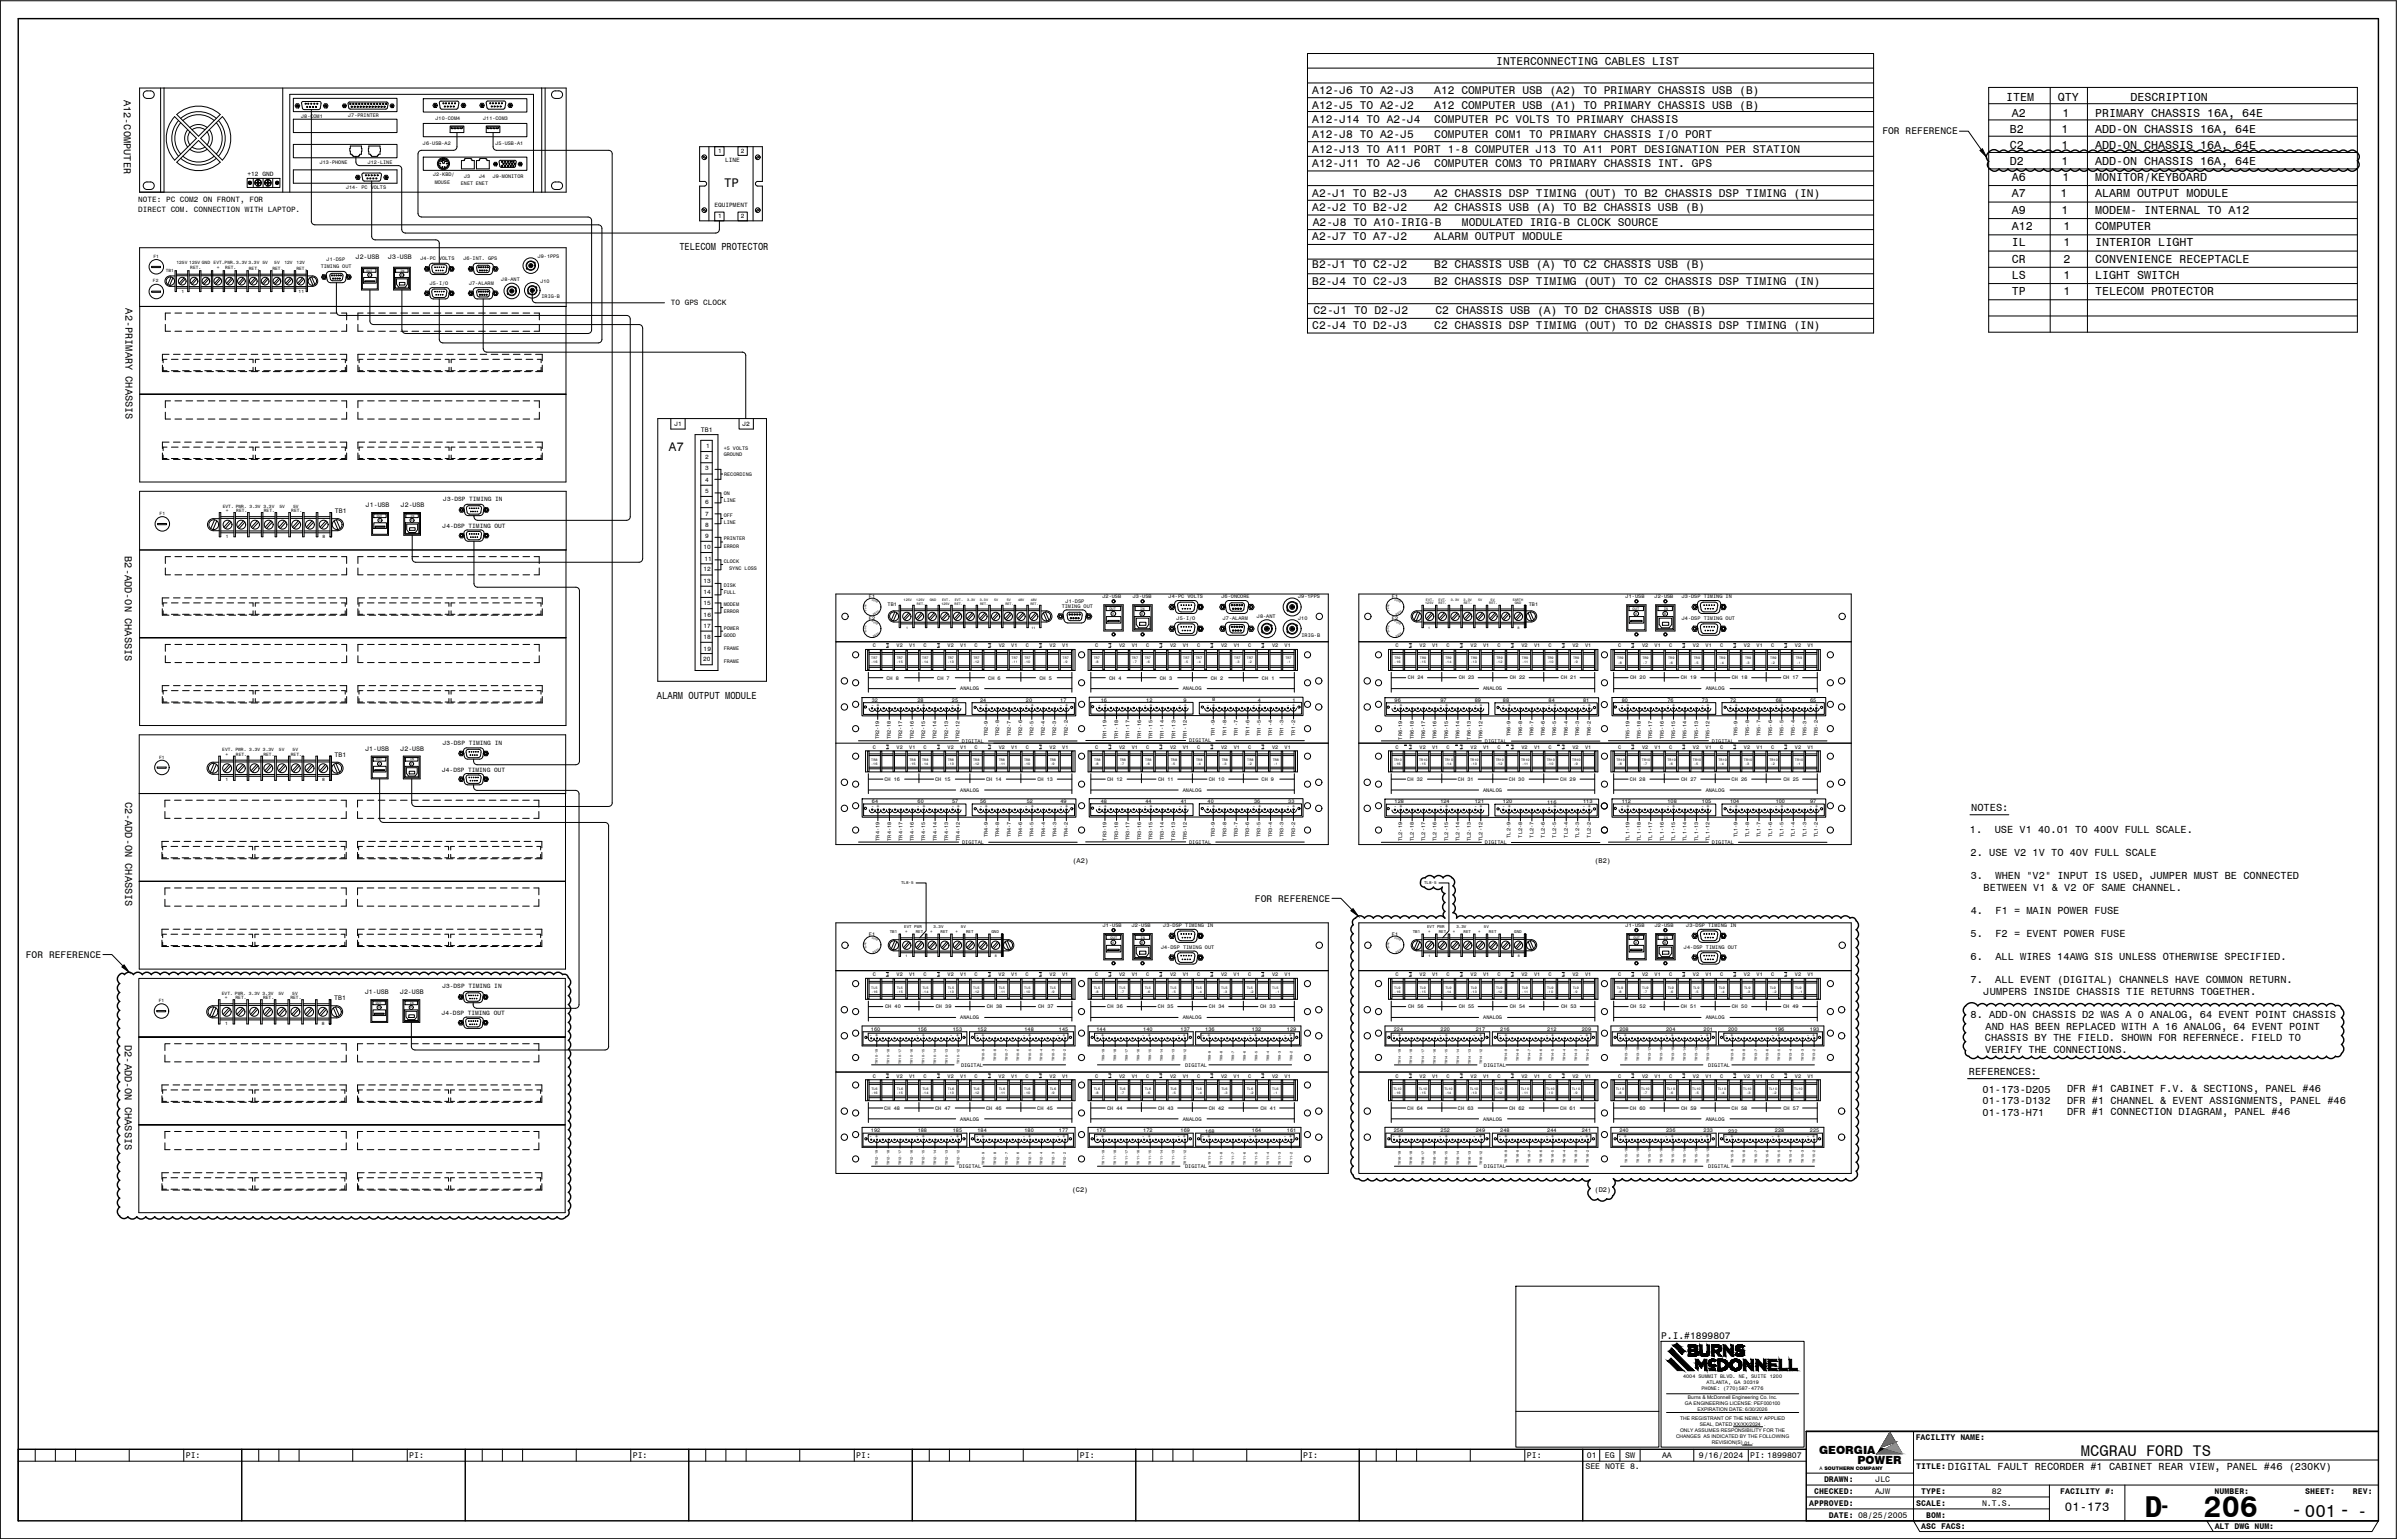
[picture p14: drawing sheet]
<svg xmlns="http://www.w3.org/2000/svg" width="851mm" height="546mm" viewBox="0 0 851 546" stroke-linecap="round" stroke-linejoin="round" font-family="sans-serif">
<defs><g id="words">
<g font-size="10.7">
<text x="761.6" y="538.8">D</text>
<text x="782.6" y="538.8">206</text>
</g>
<text font-size="7" x="813.6" y="538.3">-</text>
<text font-size="6.8" x="766.8" y="536.9">-</text>
<text font-size="6.2" x="818.5" y="538.6">001- -</text>
<text font-size="5.5" x="739" y="517">MCGRAU FORD TS</text>
<g font-size="4.4">
<text x="257.1" y="66.3">TP</text>
<text x="237.6" y="160">A7</text>
<text x="733.3" y="536.6">01-173</text>
</g>
<g font-size="4.1">
<text x="712.4" y="35.9">ITEM</text>
<text x="730.8" y="35.9">QTY</text>
<text x="756.6" y="35.9">DESCRIPTION</text>
<text x="714.5" y="41.6">A2</text>
<text x="732.5" y="41.6">1</text>
<text x="744" y="41.6">PRIMARY CHASSIS 16A, 64E</text>
<text x="713.8" y="47.4">B2</text>
<text x="732.2" y="47.4">1</text>
<text x="744" y="47.4">ADD-ON CHASSIS 16A, 64E</text>
<text x="713.8" y="52.8">C2</text>
<text x="732.2" y="52.8">1</text>
<text x="744" y="52.8">ADD-ON CHASSIS 16A, 64E</text>
<text x="713.8" y="58.6">D2</text>
<text x="732.2" y="58.6">1</text>
<text x="744" y="58.6">ADD-ON CHASSIS 16A, 64E</text>
<text x="714.5" y="64.3">A6</text>
<text x="732.5" y="64.3">1</text>
<text x="744" y="64.3">MONITOR/KEYBOARD</text>
<text x="714.5" y="70">A7</text>
<text x="731.8" y="70">1</text>
<text x="744" y="70">ALARM OUTPUT MODULE</text>
<text x="714.5" y="75.9">A9</text>
<text x="732.2" y="75.9">1</text>
<text x="744" y="75.9">MODEM- INTERNAL TO A12</text>
<text x="714.5" y="81.6">A12</text>
<text x="732.9" y="81.6">1</text>
<text x="744" y="81.6">COMPUTER</text>
<text x="714.5" y="87.5">IL</text>
<text x="732.9" y="87.5">1</text>
<text x="744" y="87.5">INTERIOR LIGHT</text>
<text x="714.5" y="93.3">CR</text>
<text x="732.9" y="93.3">2</text>
<text x="744" y="93.3">CONVENIENCE RECEPTACLE</text>
<text x="714.5" y="99">LS</text>
<text x="732.9" y="99">1</text>
<text x="744" y="99">LIGHT SWITCH</text>
<text x="714.5" y="104.9">TP</text>
<text x="732.9" y="104.9">1</text>
<text x="744" y="104.9">TELECOM PROTECTOR</text>
</g>
<g font-size="4">
<text x="531.4" y="22.9">INTERCONNECTING CABLES LIST</text>
<text x="466" y="33.2">A12-J6 TO A2-J3</text>
<text x="509.4" y="33.2">A12 COMPUTER USB (A2) TO PRIMARY CHASSIS USB (B)</text>
<text x="466" y="38.6">A12-J5 TO A2-J2</text>
<text x="509.4" y="38.6">A12 COMPUTER USB (A1) TO PRIMARY CHASSIS USB (B)</text>
<text x="466" y="43.8">A12-J14 TO A2-J4</text>
<text x="509.4" y="43.8">COMPUTER PC VOLTS TO PRIMARY CHASSIS</text>
<text x="466" y="49">A12-J8 TO A2-J5</text>
<text x="509.4" y="49">COMPUTER COM1 TO PRIMARY CHASSIS I/O PORT</text>
<text x="466" y="59.4">A12-J11 TO A2-J6</text>
<text x="466" y="54.4">A12-J13 TO A11 PORT 1-8 COMPUTER J13 TO A11 PORT DESIGNATION PER STATION</text>
<text x="509.4" y="59.4">COMPUTER COM3 TO PRIMARY CHASSIS INT. GPS</text>
<text x="466" y="69.9">A2-J1 TO B2-J3</text>
<text x="509.4" y="69.9">A2 CHASSIS DSP TIMING (OUT) TO B2 CHASSIS DSP TIMING (IN)</text>
<text x="466" y="75">A2-J2 TO B2-J2</text>
<text x="509.4" y="75">A2 CHASSIS USB (A) TO B2 CHASSIS USB (B)</text>
<text x="466.2" y="80.2">A2-J8 TO A10-IRIG-B</text>
<text x="519.2" y="80.2">MODULATED IRIG-B CLOCK SOURCE</text>
<text x="466" y="85.2">A2-J7 TO A7-J2</text>
<text x="509.4" y="85.2">ALARM OUTPUT MODULE</text>
<text x="466" y="95.3">B2-J1 TO C2-J2</text>
<text x="509.4" y="95.3">B2 CHASSIS USB (A) TO C2 CHASSIS USB (B)</text>
<text x="466" y="101.1">B2-J4 TO C2-J3</text>
<text x="509.4" y="101.1">B2 CHASSIS DSP TIMIMG (OUT) TO C2 CHASSIS DSP TIMING (IN)</text>
<text x="466.4" y="111.5">C2-J1 TO D2-J2</text>
<text x="509.8" y="111.5">C2 CHASSIS USB (A) TO D2 CHASSIS USB (B)</text>
<text x="466" y="116.9">C2-J4 TO D2-J3</text>
<text x="509.4" y="116.9">C2 CHASSIS DSP TIMIMG (OUT) TO D2 CHASSIS DSP TIMING (IN)</text>
<text x="646" y="516.1">GEORGIA</text>
<text x="659.7" y="519.7">POWER</text>
</g>
<g font-size="3.7">
<text x="700" y="287.9">NOTES:</text>
<text x="699.6" y="295.8">1.</text>
<text x="708.4" y="295.8">USE V1 40.01 TO 400V FULL SCALE.</text>
<text x="699.8" y="304">2. USE V2 1V TO 40V FULL SCALE</text>
<text x="699.9" y="312.2">3.</text>
<text x="704.4" y="316.3">BETWEEN V1 &amp; V2 OF SAME CHANNEL.</text>
<text x="708.7" y="312.2">WHEN &quot;V2&quot; INPUT IS USED, JUMPER MUST BE CONNECTED</text>
<text x="699.9" y="324.5">4.</text>
<text x="708.7" y="324.5">F1 = MAIN POWER FUSE</text>
<text x="699.8" y="332.7">5.</text>
<text x="708.6" y="332.7">F2 = EVENT POWER FUSE</text>
<text x="699.8" y="340.9">6.</text>
<text x="708.6" y="340.9">ALL WIRES 14AWG SIS UNLESS OTHERWISE SPECIFIED.</text>
<text x="699.8" y="349.1">7.</text>
<text x="704.4" y="353.2">JUMPERS INSIDE CHASSIS TIE RETURNS TOGETHER.</text>
<text x="708.6" y="349.1">ALL EVENT (DIGITAL) CHANNELS HAVE COMMON RETURN.</text>
<text x="699.8" y="361.4">8. ADD-ON CHASSIS D2 WAS A 0 ANALOG, 64 EVENT POINT CHASSIS</text>
<text x="705.1" y="365.6">AND HAS BEEN REPLACED WITH A 16 ANALOG, 64 EVENT POINT</text>
<text x="704.9" y="369.7">CHASSIS BY THE FIELD. SHOWN FOR REFERNECE. FIELD TO</text>
<text x="705" y="373.8">VERIFY THE CONNECTIONS.</text>
<text x="699.2" y="381.6">REFERENCES:</text>
<text x="704.1" y="387.9">01-173-D205</text>
<text x="734.1" y="387.9">DFR #1 CABINET F.V. &amp; SECTIONS, PANEL #46</text>
<text x="704.1" y="392">01-173-D132</text>
<text x="734.1" y="395.9">DFR #1 CONNECTION DIAGRAM, PANEL #46</text>
<text x="734.1" y="392.1">DFR #1 CHANNEL &amp; EVENT ASSIGNMENTS, PANEL #46</text>
<text x="704.1" y="396.1">01-173-H71</text>
<text x="691.8" y="522">DIGITAL FAULT RECORDER #1 CABINET REAR VIEW, PANEL #46 (230KV)</text>
</g>
<g font-size="3.6">
<text x="43.9" y="35.4" transform="rotate(90 43.9 35.4)">A12-COMPUTER</text>
<text x="241.3" y="88.8">TELECOM PROTECTOR</text>
<text x="44.6" y="109.5" transform="rotate(90 44.6 109.5)">A2-PRIMARY CHASSIS</text>
<text x="44.3" y="197.5" transform="rotate(90 44.3 197.5)">B2-ADD-ON CHASSIS</text>
<text x="233.3" y="248.2">ALARM OUTPUT MODULE</text>
<text x="44.5" y="284.6" transform="rotate(90 44.5 284.6)">C2-ADD-ON CHASSIS</text>
<text x="44.3" y="371.1" transform="rotate(90 44.3 371.1)">D2-ADD-ON CHASSIS</text>
</g>
<g font-size="3.4">
<text x="668.5" y="47.7">FOR REFERENCE</text>
<text x="445.6" y="320.1">FOR REFERENCE</text>
<text x="9.2" y="340.1">FOR REFERENCE</text>
<text x="589.9" y="475.5">P.I.#1899807</text>
</g>
<g font-size="2.9">
<text x="680.3" y="511.3">FACILITY NAME:</text>
<text x="66" y="517.7">PI:</text>
<text x="145.3" y="517.7">PI:</text>
<text x="224.7" y="517.7">PI:</text>
<text x="304.1" y="517.7">PI:</text>
<text x="383.5" y="517.7">PI:</text>
<text x="462.8" y="517.7">PI:</text>
<text x="542.2" y="517.7">PI:</text>
<text x="563" y="521.8">SEE NOTE 8.</text>
<text x="563.5" y="517.7">01</text>
<text x="570" y="517.7">EG</text>
<text x="577.1" y="517.7">SW</text>
<text x="590.2" y="517.7">AA</text>
<text x="603.3" y="517.7">9/16/2024</text>
<text x="621.6" y="517.7">PI: 1899807</text>
<text x="680.5" y="521.5">TITLE:</text>
<text x="647.8" y="526.2">DRAWN:</text>
<text x="666" y="526.2">JLC</text>
<text x="644.2" y="530.4">CHECKED:</text>
<text x="666" y="530.4">AJW</text>
<text x="682.3" y="530.4">TYPE:</text>
<text x="707.4" y="530.4">82</text>
<text x="731.7" y="530.5">FACILITY #:</text>
<text x="786.4" y="530.4">NUMBER:</text>
<text x="818.7" y="530.4">SHEET:</text>
<text x="835.6" y="530.5">REV:</text>
<text x="642.5" y="534.7">APPROVED:</text>
<text x="649.5" y="538.9">DATE: 08/25/2005</text>
<text x="680.5" y="534.7">SCALE:</text>
<text x="684" y="538.9">BOM:</text>
<text x="703.9" y="534.7">N.T.S.</text>
<text x="682.3" y="542.9">ASC FACS:</text>
<text x="786.5" y="542.9">ALT DWG NUM:</text>
</g>
<g font-size="2.7">
<text x="49.1" y="71.9">NOTE: PC COM2 ON FRONT, FOR</text>
<text x="49.1" y="75.2">DIRECT COM. CONNECTION WITH LAPTOP.</text>
<text x="238.2" y="108.3">TO GPS CLOCK</text>
</g>
<g font-size="2.5">
<text x="380.9" y="306.5">(A2)</text>
<text x="566.2" y="306.4">(B2)</text>
<text x="380.6" y="423.4">(C2)</text>
<text x="566.3" y="423.4">(D2)</text>
</g>
<g font-size="2.3">
<text x="126.3" y="91.8">J2-USB</text>
<text x="137.8" y="91.8">J3-USB</text>
<text x="248.9" y="153.3">TB1</text>
<text x="118.9" y="182.2">TB1</text>
<text x="129.9" y="180">J1-USB</text>
<text x="142.3" y="180">J2-USB</text>
<text x="118.8" y="268.7">TB1</text>
<text x="129.8" y="266.5">J1-USB</text>
<text x="142.2" y="266.5">J2-USB</text>
<text x="129.6" y="353">J1-USB</text>
<text x="142.1" y="353">J2-USB</text>
<text x="118.6" y="355.1">TB1</text>
</g>
<g font-size="2.2">
<text x="255.1" y="54.3">1</text>
<text x="257.5" y="57.6">LINE</text>
<text x="263.1" y="54.3">2</text>
<text x="87.9" y="62.4">+12 GND</text>
<text x="253.7" y="73.7">EQUIPMENT</text>
<text x="255.1" y="77.5">1</text>
<text x="263.1" y="77.4">2</text>
<text x="239.5" y="151.2">J1</text>
<text x="263.6" y="151.2">J2</text>
<text x="250.8" y="159">1</text>
<text x="250.4" y="163.1">2</text>
<text x="250.4" y="167">3</text>
<text x="250.4" y="171.1">4</text>
<text x="157.4" y="178">J3-DSP TIMING IN</text>
<text x="250.4" y="175">5</text>
<text x="250.5" y="179">6</text>
<text x="250.4" y="183.1">7</text>
<text x="157.2" y="187.5">J4-DSP TIMING OUT</text>
<text x="250.4" y="187">8</text>
<text x="250.5" y="191.1">9</text>
<text x="249.8" y="194.9">10</text>
<text x="249.8" y="202.9">12</text>
<text x="250.2" y="199">11</text>
<text x="249.8" y="207">13</text>
<text x="249.8" y="210.8">14</text>
<text x="249.8" y="214.9">15</text>
<text x="249.9" y="219">16</text>
<text x="249.8" y="222.9">17</text>
<text x="249.8" y="226.9">18</text>
<text x="249.9" y="231">19</text>
<text x="249.7" y="234.7">20</text>
<text x="157.3" y="264.5">J3-DSP TIMING IN</text>
<text x="157.1" y="274">J4-DSP TIMING OUT</text>
<text x="157.1" y="351">J3-DSP TIMING IN</text>
<text x="156.9" y="360.5">J4-DSP TIMING OUT</text>
</g>
<g font-size="1.9">
<text x="308.6" y="212.4">F1</text>
<text x="315.2" y="215.1">TB1</text>
<text x="377" y="215.8">TIMING OUT</text>
<text x="378.4" y="214">J1-DSP</text>
<text x="391.5" y="212.5">J2-USB</text>
<text x="402.3" y="212.5">J3-USB</text>
<text x="415" y="212.5">J4-PC VOLTS</text>
<text x="433.8" y="212.5">J6-ONCORE</text>
<text x="461" y="212.5">J9-1PPS</text>
<text x="494.3" y="212.4">F1</text>
<text x="542.9" y="215.1">TB1</text>
<text x="577.3" y="212.5">J1-USB</text>
<text x="587.6" y="212.5">J2-USB</text>
<text x="597.2" y="212.5">J3-DSP TIMING IN</text>
<text x="308.6" y="220.2">F2</text>
<text x="417.9" y="220.2">J5-I/O</text>
<text x="434.2" y="220.2">J7-ALARM</text>
<text x="446.4" y="219.5">J8-ANT</text>
<text x="461" y="220.2">J10</text>
<text x="494.3" y="220.2">F2</text>
<text x="597.2" y="220.2">J4-DSP TIMING OUT</text>
<text x="462.2" y="226.3">IRIG-B</text>
<text x="309.9" y="229.8">C</text>
<text x="314.9" y="229.8">I</text>
<text x="318.4" y="229.8">V2</text>
<text x="322.9" y="229.8">V1</text>
<text x="328" y="229.8">C</text>
<text x="333" y="229.8">I</text>
<text x="336.5" y="229.8">V2</text>
<text x="341" y="229.8">V1</text>
<text x="346.1" y="229.8">C</text>
<text x="351.1" y="229.8">I</text>
<text x="354.7" y="229.8">V2</text>
<text x="359.1" y="229.8">V1</text>
<text x="364.3" y="229.8">C</text>
<text x="369.2" y="229.8">I</text>
<text x="372.8" y="229.8">V2</text>
<text x="377.2" y="229.8">V1</text>
<text x="389" y="229.8">C</text>
<text x="393.8" y="229.8">I</text>
<text x="397.4" y="229.8">V2</text>
<text x="401.9" y="229.8">V1</text>
<text x="407.1" y="229.8">C</text>
<text x="412" y="229.8">I</text>
<text x="415.6" y="229.8">V2</text>
<text x="420" y="229.8">V1</text>
<text x="425.2" y="229.8">C</text>
<text x="430.1" y="229.8">I</text>
<text x="433.7" y="229.8">V2</text>
<text x="438.1" y="229.8">V1</text>
<text x="443.3" y="229.8">C</text>
<text x="448.2" y="229.8">I</text>
<text x="451.8" y="229.8">V2</text>
<text x="456.2" y="229.8">V1</text>
<text x="495.6" y="229.8">C</text>
<text x="500.5" y="229.8">I</text>
<text x="504.1" y="229.8">V2</text>
<text x="508.6" y="229.8">V1</text>
<text x="513.7" y="229.8">C</text>
<text x="518.7" y="229.8">I</text>
<text x="522.2" y="229.8">V2</text>
<text x="526.7" y="229.8">V1</text>
<text x="531.8" y="229.8">C</text>
<text x="536.8" y="229.8">I</text>
<text x="540.3" y="229.8">V2</text>
<text x="544.8" y="229.8">V1</text>
<text x="549.9" y="229.8">C</text>
<text x="554.9" y="229.8">I</text>
<text x="558.4" y="229.8">V2</text>
<text x="562.9" y="229.8">V1</text>
<text x="574.7" y="229.8">C</text>
<text x="579.5" y="229.8">I</text>
<text x="583.1" y="229.8">V2</text>
<text x="587.6" y="229.8">V1</text>
<text x="592.8" y="229.8">C</text>
<text x="597.6" y="229.8">I</text>
<text x="601.2" y="229.8">V2</text>
<text x="605.7" y="229.8">V1</text>
<text x="610.8" y="229.8">C</text>
<text x="615.7" y="229.8">I</text>
<text x="619.3" y="229.8">V2</text>
<text x="623.8" y="229.8">V1</text>
<text x="629" y="229.8">C</text>
<text x="633.9" y="229.8">I</text>
<text x="637.4" y="229.8">V2</text>
<text x="641.9" y="229.8">V1</text>
<text x="314.8" y="241.3">CH 8</text>
<text x="332.8" y="241.3">CH 7</text>
<text x="341" y="245.1">ANALOG</text>
<text x="350.9" y="241.3">CH 6</text>
<text x="369.1" y="241.3">CH 5</text>
<text x="393.8" y="241.3">CH 4</text>
<text x="411.8" y="241.3">CH 3</text>
<text x="420" y="245.1">ANALOG</text>
<text x="430" y="241.3">CH 2</text>
<text x="448.2" y="241.3">CH 1</text>
<text x="500" y="241.2">CH 24</text>
<text x="518.1" y="241.2">CH 23</text>
<text x="526.7" y="245.1">ANALOG</text>
<text x="536.2" y="241.2">CH 22</text>
<text x="554.3" y="241.2">CH 21</text>
<text x="578.9" y="241.2">CH 20</text>
<text x="596.9" y="241.2">CH 19</text>
<text x="605.7" y="245.1">ANALOG</text>
<text x="615" y="241.2">CH 18</text>
<text x="633.2" y="241.2">CH 17</text>
<text x="309.3" y="251">- +</text>
<text x="309.6" y="249.2">32</text>
<text x="325.5" y="251">- +</text>
<text x="325.8" y="249.2">28</text>
<text x="337.8" y="251">- +</text>
<text x="338.1" y="249.2">25</text>
<text x="347.8" y="251">- +</text>
<text x="348.1" y="249.2">24</text>
<text x="364.1" y="251">- +</text>
<text x="364.3" y="249.2">20</text>
<text x="376.3" y="251">- +</text>
<text x="376.5" y="249.2">17</text>
<text x="390" y="250.9">- +</text>
<text x="390.9" y="249.1">16</text>
<text x="406.3" y="250.9">- +</text>
<text x="407.1" y="249.1">12</text>
<text x="418.5" y="250.9">- +</text>
<text x="420.3" y="249.1">9</text>
<text x="428.5" y="250.9">- +</text>
<text x="430.5" y="249.1">8</text>
<text x="444.8" y="250.9">- +</text>
<text x="446.7" y="249.2">4</text>
<text x="457" y="250.9">- +</text>
<text x="459.1" y="249.1">1</text>
<text x="495" y="251">- +</text>
<text x="495.3" y="249.3">96</text>
<text x="511.3" y="251">- +</text>
<text x="511.5" y="249.3">97</text>
<text x="523.5" y="251">- +</text>
<text x="523.8" y="249.3">89</text>
<text x="533.5" y="251">- +</text>
<text x="533.7" y="249.3">88</text>
<text x="549.7" y="251">- +</text>
<text x="550" y="249.3">84</text>
<text x="562" y="251">- +</text>
<text x="562.2" y="249.3">81</text>
<text x="575.7" y="250.9">- +</text>
<text x="575.9" y="249.2">80</text>
<text x="591.9" y="250.9">- +</text>
<text x="592.2" y="249.2">76</text>
<text x="604.2" y="250.9">- +</text>
<text x="604.4" y="249.2">73</text>
<text x="614.1" y="251">- +</text>
<text x="614.4" y="249.2">72</text>
<text x="630.3" y="251">- +</text>
<text x="630.6" y="249.2">68</text>
<text x="642.6" y="251">- +</text>
<text x="642.9" y="249.2">65</text>
<text x="312.3" y="262.5" transform="rotate(-90 312.3 262.5)">TR2-19</text>
<text x="316.4" y="262.5" transform="rotate(-90 316.4 262.5)">TR2-18</text>
<text x="320.4" y="262.5" transform="rotate(-90 320.4 262.5)">TR2-17</text>
<text x="324.5" y="262.5" transform="rotate(-90 324.5 262.5)">TR2-16</text>
<text x="328.5" y="262.5" transform="rotate(-90 328.5 262.5)">TR2-15</text>
<text x="332.6" y="262.5" transform="rotate(-90 332.6 262.5)">TR2-14</text>
<text x="336.7" y="262.5" transform="rotate(-90 336.7 262.5)">TR2-13</text>
<text x="340.8" y="262.5" transform="rotate(-90 340.8 262.5)">TR2-12</text>
<text x="341.6" y="263.7">DIGITAL</text>
<text x="350.8" y="261.4" transform="rotate(-90 350.8 261.4)">TR2-9</text>
<text x="354.9" y="261.3" transform="rotate(-90 354.9 261.3)">TR2-8</text>
<text x="358.9" y="261.4" transform="rotate(-90 358.9 261.4)">TR2-7</text>
<text x="363" y="261.3" transform="rotate(-90 363 261.3)">TR2-6</text>
<text x="367" y="261.4" transform="rotate(-90 367 261.4)">TR2-5</text>
<text x="371.1" y="261.4" transform="rotate(-90 371.1 261.4)">TR2-4</text>
<text x="375.1" y="261.4" transform="rotate(-90 375.1 261.4)">TR2-3</text>
<text x="379.2" y="261.3" transform="rotate(-90 379.2 261.3)">TR2-2</text>
<text x="393" y="262.4" transform="rotate(-90 393 262.4)">TR1-19</text>
<text x="397.1" y="262.4" transform="rotate(-90 397.1 262.4)">TR1-18</text>
<text x="401.2" y="262.4" transform="rotate(-90 401.2 262.4)">TR1-17</text>
<text x="405.2" y="262.4" transform="rotate(-90 405.2 262.4)">TR1-16</text>
<text x="409.2" y="262.4" transform="rotate(-90 409.2 262.4)">TR1-15</text>
<text x="413.3" y="262.4" transform="rotate(-90 413.3 262.4)">TR1-14</text>
<text x="417.4" y="262.4" transform="rotate(-90 417.4 262.4)">TR1-13</text>
<text x="421.5" y="262.4" transform="rotate(-90 421.5 262.4)">TR1-12</text>
<text x="422.3" y="263.6">DIGITAL</text>
<text x="431.5" y="261.3" transform="rotate(-90 431.5 261.3)">TR1-9</text>
<text x="435.6" y="261.2" transform="rotate(-90 435.6 261.2)">TR1-8</text>
<text x="439.6" y="261.3" transform="rotate(-90 439.6 261.3)">TR1-7</text>
<text x="443.7" y="261.2" transform="rotate(-90 443.7 261.2)">TR1-6</text>
<text x="447.7" y="261.3" transform="rotate(-90 447.7 261.3)">TR1-5</text>
<text x="451.8" y="261.3" transform="rotate(-90 451.8 261.3)">TR1-4</text>
<text x="455.8" y="261.3" transform="rotate(-90 455.8 261.3)">TR1-3</text>
<text x="460" y="261.2" transform="rotate(-90 460 261.2)">TR1-2</text>
<text x="498" y="262.6" transform="rotate(-90 498 262.6)">TR6-19</text>
<text x="502.1" y="262.5" transform="rotate(-90 502.1 262.5)">TR6-18</text>
<text x="506.1" y="262.6" transform="rotate(-90 506.1 262.6)">TR6-17</text>
<text x="510.2" y="262.5" transform="rotate(-90 510.2 262.5)">TR6-16</text>
<text x="514.2" y="262.6" transform="rotate(-90 514.2 262.6)">TR6-15</text>
<text x="518.3" y="262.6" transform="rotate(-90 518.3 262.6)">TR6-14</text>
<text x="522.4" y="262.6" transform="rotate(-90 522.4 262.6)">TR6-13</text>
<text x="526.5" y="262.5" transform="rotate(-90 526.5 262.5)">TR6-12</text>
<text x="527.3" y="263.8">DIGITAL</text>
<text x="536.4" y="261.4" transform="rotate(-90 536.4 261.4)">TR6-9</text>
<text x="540.5" y="261.4" transform="rotate(-90 540.5 261.4)">TR6-8</text>
<text x="544.6" y="261.4" transform="rotate(-90 544.6 261.4)">TR6-7</text>
<text x="548.7" y="261.4" transform="rotate(-90 548.7 261.4)">TR6-6</text>
<text x="552.7" y="261.4" transform="rotate(-90 552.7 261.4)">TR6-5</text>
<text x="556.8" y="261.4" transform="rotate(-90 556.8 261.4)">TR6-4</text>
<text x="560.9" y="261.4" transform="rotate(-90 560.9 261.4)">TR6-3</text>
<text x="564.9" y="261.4" transform="rotate(-90 564.9 261.4)">TR6-2</text>
<text x="578.6" y="262.5" transform="rotate(-90 578.6 262.5)">TR5-19</text>
<text x="582.7" y="262.5" transform="rotate(-90 582.7 262.5)">TR5-18</text>
<text x="586.8" y="262.5" transform="rotate(-90 586.8 262.5)">TR5-17</text>
<text x="590.8" y="262.5" transform="rotate(-90 590.8 262.5)">TR5-16</text>
<text x="594.9" y="262.5" transform="rotate(-90 594.9 262.5)">TR5-15</text>
<text x="599" y="262.5" transform="rotate(-90 599 262.5)">TR5-14</text>
<text x="603" y="262.5" transform="rotate(-90 603 262.5)">TR5-13</text>
<text x="607.1" y="262.5" transform="rotate(-90 607.1 262.5)">TR5-12</text>
<text x="608" y="263.7">DIGITAL</text>
<text x="617.1" y="261.4" transform="rotate(-90 617.1 261.4)">TR5-9</text>
<text x="621.2" y="261.3" transform="rotate(-90 621.2 261.3)">TR5-8</text>
<text x="625.2" y="261.3" transform="rotate(-90 625.2 261.3)">TR5-7</text>
<text x="629.3" y="261.3" transform="rotate(-90 629.3 261.3)">TR5-6</text>
<text x="633.3" y="261.3" transform="rotate(-90 633.3 261.3)">TR5-5</text>
<text x="637.4" y="261.3" transform="rotate(-90 637.4 261.3)">TR5-4</text>
<text x="641.5" y="261.4" transform="rotate(-90 641.5 261.4)">TR5-3</text>
<text x="645.6" y="261.3" transform="rotate(-90 645.6 261.3)">TR5-2</text>
<text x="309.9" y="265.8">C</text>
<text x="314.9" y="265.8">I</text>
<text x="318.4" y="265.8">V2</text>
<text x="322.9" y="265.8">V1</text>
<text x="328" y="265.8">C</text>
<text x="333" y="265.8">I</text>
<text x="336.5" y="265.8">V2</text>
<text x="341" y="265.8">V1</text>
<text x="346.1" y="265.8">C</text>
<text x="351.1" y="265.8">I</text>
<text x="354.7" y="265.8">V2</text>
<text x="359.1" y="265.8">V1</text>
<text x="364.3" y="265.8">C</text>
<text x="369.2" y="265.8">I</text>
<text x="372.8" y="265.8">V2</text>
<text x="377.2" y="265.8">V1</text>
<text x="389" y="265.8">C</text>
<text x="393.8" y="265.8">I</text>
<text x="397.4" y="265.8">V2</text>
<text x="401.9" y="265.8">V1</text>
<text x="407.1" y="265.8">C</text>
<text x="412" y="265.8">I</text>
<text x="415.6" y="265.8">V2</text>
<text x="420" y="265.8">V1</text>
<text x="425.2" y="265.8">C</text>
<text x="430.1" y="265.8">I</text>
<text x="433.7" y="265.8">V2</text>
<text x="438.1" y="265.8">V1</text>
<text x="443.3" y="265.8">C</text>
<text x="448.2" y="265.8">I</text>
<text x="451.8" y="265.8">V2</text>
<text x="456.2" y="265.8">V1</text>
<text x="495.6" y="265.8">C</text>
<text x="500.5" y="265.8">I</text>
<text x="504.1" y="265.8">V2</text>
<text x="508.6" y="265.8">V1</text>
<text x="513.7" y="265.8">C</text>
<text x="518.7" y="265.8">I</text>
<text x="522.2" y="265.8">V2</text>
<text x="526.7" y="265.8">V1</text>
<text x="531.8" y="265.8">C</text>
<text x="536.8" y="265.8">I</text>
<text x="540.3" y="265.8">V2</text>
<text x="544.8" y="265.8">V1</text>
<text x="549.9" y="265.8">C</text>
<text x="554.9" y="265.8">I</text>
<text x="558.4" y="265.8">V2</text>
<text x="562.9" y="265.8">V1</text>
<text x="574.7" y="265.8">C</text>
<text x="579.5" y="265.8">I</text>
<text x="583.1" y="265.8">V2</text>
<text x="587.6" y="265.8">V1</text>
<text x="592.8" y="265.8">C</text>
<text x="597.6" y="265.8">I</text>
<text x="601.2" y="265.8">V2</text>
<text x="605.7" y="265.8">V1</text>
<text x="610.8" y="265.8">C</text>
<text x="615.7" y="265.8">I</text>
<text x="619.3" y="265.8">V2</text>
<text x="623.8" y="265.8">V1</text>
<text x="629" y="265.8">C</text>
<text x="633.9" y="265.8">I</text>
<text x="637.4" y="265.8">V2</text>
<text x="641.9" y="265.8">V1</text>
<text x="314.1" y="277.3">CH 16</text>
<text x="332.1" y="277.3">CH 15</text>
<text x="341" y="281.1">ANALOG</text>
<text x="350.2" y="277.3">CH 14</text>
<text x="368.4" y="277.3">CH 13</text>
<text x="393.1" y="277.3">CH 12</text>
<text x="411.3" y="277.3">CH 11</text>
<text x="420" y="281.1">ANALOG</text>
<text x="429.3" y="277.3">CH 10</text>
<text x="448" y="277.3">CH 9</text>
<text x="499.8" y="277.3">CH 32</text>
<text x="517.8" y="277.3">CH 31</text>
<text x="526.7" y="281.1">ANALOG</text>
<text x="535.9" y="277.3">CH 30</text>
<text x="554.1" y="277.3">CH 29</text>
<text x="578.8" y="277.3">CH 28</text>
<text x="597" y="277.3">CH 27</text>
<text x="605.7" y="281.1">ANALOG</text>
<text x="615" y="277.3">CH 26</text>
<text x="633.3" y="277.3">CH 25</text>
<text x="309.4" y="286.9">- +</text>
<text x="309.6" y="285.2">64</text>
<text x="325.6" y="286.9">- +</text>
<text x="325.9" y="285.2">60</text>
<text x="337.9" y="286.9">- +</text>
<text x="338.1" y="285.2">57</text>
<text x="347.8" y="286.9">- +</text>
<text x="348.1" y="285.2">56</text>
<text x="363.9" y="287">- +</text>
<text x="364.6" y="285.3">52</text>
<text x="376.3" y="286.9">- +</text>
<text x="376.6" y="285.2">49</text>
<text x="390" y="286.9">- +</text>
<text x="390.9" y="285.1">48</text>
<text x="406.3" y="286.9">- +</text>
<text x="406.8" y="285.1">44</text>
<text x="418.5" y="286.9">- +</text>
<text x="419.3" y="285.1">41</text>
<text x="428.5" y="286.9">- +</text>
<text x="428.9" y="285.2">40</text>
<text x="444.8" y="286.9">- +</text>
<text x="445.3" y="285.2">36</text>
<text x="457" y="286.9">- +</text>
<text x="457.5" y="285.2">33</text>
<text x="495" y="287">- +</text>
<text x="495.3" y="285.3">128</text>
<text x="511.3" y="287">- +</text>
<text x="511.5" y="285.3">124</text>
<text x="523.5" y="287">- +</text>
<text x="523.8" y="285.3">121</text>
<text x="533.5" y="287">- +</text>
<text x="533.7" y="285.3">120</text>
<text x="549.4" y="285.3">116</text>
<text x="549.7" y="287.1">- +</text>
<text x="562" y="287">- +</text>
<text x="562.2" y="285.3">113</text>
<text x="575.7" y="286.9">- +</text>
<text x="575.9" y="285.2">112</text>
<text x="591.9" y="286.9">- +</text>
<text x="592.2" y="285.2">108</text>
<text x="604.2" y="286.9">- +</text>
<text x="604.4" y="285.2">105</text>
<text x="614.1" y="287">- +</text>
<text x="614.4" y="285.2">104</text>
<text x="630.3" y="287">- +</text>
<text x="630.6" y="285.2">100</text>
<text x="642.6" y="287">- +</text>
<text x="642.9" y="285.2">97</text>
<text x="312.3" y="298.5" transform="rotate(-90 312.3 298.5)">TR4-19</text>
<text x="316.4" y="298.5" transform="rotate(-90 316.4 298.5)">TR4-18</text>
<text x="320.5" y="298.5" transform="rotate(-90 320.5 298.5)">TR4-17</text>
<text x="324.6" y="298.5" transform="rotate(-90 324.6 298.5)">TR4-16</text>
<text x="328.6" y="298.5" transform="rotate(-90 328.6 298.5)">TR4-15</text>
<text x="332.7" y="298.5" transform="rotate(-90 332.7 298.5)">TR4-14</text>
<text x="336.7" y="298.5" transform="rotate(-90 336.7 298.5)">TR4-13</text>
<text x="340.8" y="298.5" transform="rotate(-90 340.8 298.5)">TR4-12</text>
<text x="341.7" y="299.7">DIGITAL</text>
<text x="350.8" y="297.3" transform="rotate(-90 350.8 297.3)">TR4-9</text>
<text x="354.9" y="297.3" transform="rotate(-90 354.9 297.3)">TR4-8</text>
<text x="358.9" y="297.3" transform="rotate(-90 358.9 297.3)">TR4-7</text>
<text x="363" y="297.3" transform="rotate(-90 363 297.3)">TR4-6</text>
<text x="367.1" y="297.3" transform="rotate(-90 367.1 297.3)">TR4-5</text>
<text x="371.1" y="297.3" transform="rotate(-90 371.1 297.3)">TR4-4</text>
<text x="375.2" y="297.3" transform="rotate(-90 375.2 297.3)">TR4-3</text>
<text x="379.3" y="297.3" transform="rotate(-90 379.3 297.3)">TR4-2</text>
<text x="393" y="298.4" transform="rotate(-90 393 298.4)">TR3-19</text>
<text x="397.1" y="298.4" transform="rotate(-90 397.1 298.4)">TR3-18</text>
<text x="401.2" y="298.4" transform="rotate(-90 401.2 298.4)">TR3-17</text>
<text x="405.2" y="298.4" transform="rotate(-90 405.2 298.4)">TR3-16</text>
<text x="409.2" y="298.4" transform="rotate(-90 409.2 298.4)">TR3-15</text>
<text x="413.3" y="298.4" transform="rotate(-90 413.3 298.4)">TR3-14</text>
<text x="417.4" y="298.4" transform="rotate(-90 417.4 298.4)">TR3-13</text>
<text x="421.5" y="298.4" transform="rotate(-90 421.5 298.4)">TR5-12</text>
<text x="422.3" y="299.6">DIGITAL</text>
<text x="431.4" y="297.3" transform="rotate(-90 431.4 297.3)">TR3-9</text>
<text x="435.5" y="297.3" transform="rotate(-90 435.5 297.3)">TR3-8</text>
<text x="439.6" y="297.3" transform="rotate(-90 439.6 297.3)">TR3-7</text>
<text x="443.7" y="297.3" transform="rotate(-90 443.7 297.3)">TR3-6</text>
<text x="447.7" y="297.3" transform="rotate(-90 447.7 297.3)">TR3-5</text>
<text x="451.8" y="297.3" transform="rotate(-90 451.8 297.3)">TR3-4</text>
<text x="455.8" y="297.3" transform="rotate(-90 455.8 297.3)">TR3-3</text>
<text x="459.9" y="297.3" transform="rotate(-90 459.9 297.3)">TR3-2</text>
<text x="498" y="298.6" transform="rotate(-90 498 298.6)">TL2-19</text>
<text x="502.1" y="298.5" transform="rotate(-90 502.1 298.5)">TL2-18</text>
<text x="506.1" y="298.6" transform="rotate(-90 506.1 298.6)">TL2-17</text>
<text x="510.2" y="298.5" transform="rotate(-90 510.2 298.5)">TL2-16</text>
<text x="514.2" y="298.6" transform="rotate(-90 514.2 298.6)">TL2-15</text>
<text x="518.3" y="298.6" transform="rotate(-90 518.3 298.6)">TL2-14</text>
<text x="522.4" y="298.6" transform="rotate(-90 522.4 298.6)">TL2-13</text>
<text x="526.5" y="298.5" transform="rotate(-90 526.5 298.5)">TL2-12</text>
<text x="527.3" y="299.8">DIGITAL</text>
<text x="536.4" y="297.4" transform="rotate(-90 536.4 297.4)">TL2-9</text>
<text x="540.5" y="297.4" transform="rotate(-90 540.5 297.4)">TL2-8</text>
<text x="544.6" y="297.4" transform="rotate(-90 544.6 297.4)">TL2-7</text>
<text x="548.7" y="297.4" transform="rotate(-90 548.7 297.4)">TL2-6</text>
<text x="552.7" y="297.4" transform="rotate(-90 552.7 297.4)">TL2-5</text>
<text x="556.8" y="297.4" transform="rotate(-90 556.8 297.4)">TL2-4</text>
<text x="560.9" y="297.4" transform="rotate(-90 560.9 297.4)">TL2-3</text>
<text x="564.9" y="297.4" transform="rotate(-90 564.9 297.4)">TL2-2</text>
<text x="578.6" y="298.5" transform="rotate(-90 578.6 298.5)">TL1-19</text>
<text x="582.7" y="298.5" transform="rotate(-90 582.7 298.5)">TL1-18</text>
<text x="586.8" y="298.5" transform="rotate(-90 586.8 298.5)">TL1-17</text>
<text x="590.8" y="298.5" transform="rotate(-90 590.8 298.5)">TL1-16</text>
<text x="594.9" y="298.5" transform="rotate(-90 594.9 298.5)">TL1-15</text>
<text x="599" y="298.5" transform="rotate(-90 599 298.5)">TL1-14</text>
<text x="603" y="298.5" transform="rotate(-90 603 298.5)">TL1-13</text>
<text x="607.1" y="298.5" transform="rotate(-90 607.1 298.5)">TL1-12</text>
<text x="608" y="299.7">DIGITAL</text>
<text x="617.1" y="297.4" transform="rotate(-90 617.1 297.4)">TL1-9</text>
<text x="621.2" y="297.3" transform="rotate(-90 621.2 297.3)">TL1-8</text>
<text x="625.2" y="297.3" transform="rotate(-90 625.2 297.3)">TL1-7</text>
<text x="629.3" y="297.3" transform="rotate(-90 629.3 297.3)">TL1-6</text>
<text x="633.3" y="297.3" transform="rotate(-90 633.3 297.3)">TL1-5</text>
<text x="637.4" y="297.3" transform="rotate(-90 637.4 297.3)">TL1-4</text>
<text x="641.5" y="297.4" transform="rotate(-90 641.5 297.4)">TL1-3</text>
<text x="645.6" y="297.3" transform="rotate(-90 645.6 297.3)">TL1-2</text>
<text x="391.6" y="329.2">J1-USB</text>
<text x="401.9" y="329.2">J2-USB</text>
<text x="413.1" y="329.2">J3-DSP TIMING IN</text>
<text x="577.3" y="329.2">J1-USB</text>
<text x="587.7" y="329.2">J2-USB</text>
<text x="598.8" y="329.2">J3-DSP TIMING IN</text>
<text x="308.6" y="332.4">F1</text>
<text x="494.3" y="332.4">F1</text>
<text x="412.3" y="337">J4-DSP TIMING OUT</text>
<text x="598" y="336.9">J4-DSP TIMING OUT</text>
<text x="309.9" y="346.6">C</text>
<text x="314.9" y="346.6">I</text>
<text x="318.4" y="346.6">V2</text>
<text x="322.9" y="346.6">V1</text>
<text x="328" y="346.6">C</text>
<text x="333" y="346.6">I</text>
<text x="336.5" y="346.6">V2</text>
<text x="341" y="346.6">V1</text>
<text x="346.1" y="346.6">C</text>
<text x="351.1" y="346.6">I</text>
<text x="354.6" y="346.6">V2</text>
<text x="359.1" y="346.6">V1</text>
<text x="364.2" y="346.6">C</text>
<text x="369.2" y="346.6">I</text>
<text x="372.7" y="346.6">V2</text>
<text x="377.2" y="346.6">V1</text>
<text x="389" y="346.6">C</text>
<text x="393.8" y="346.6">I</text>
<text x="397.4" y="346.6">V2</text>
<text x="401.9" y="346.6">V1</text>
<text x="407.1" y="346.6">C</text>
<text x="411.9" y="346.6">I</text>
<text x="415.5" y="346.6">V2</text>
<text x="420" y="346.6">V1</text>
<text x="425.2" y="346.6">C</text>
<text x="430.1" y="346.6">I</text>
<text x="433.6" y="346.6">V2</text>
<text x="438.1" y="346.6">V1</text>
<text x="443.3" y="346.6">C</text>
<text x="448.2" y="346.6">I</text>
<text x="451.8" y="346.6">V2</text>
<text x="456.2" y="346.6">V1</text>
<text x="495.6" y="346.6">C</text>
<text x="500.6" y="346.6">I</text>
<text x="504.1" y="346.6">V2</text>
<text x="508.6" y="346.6">V1</text>
<text x="513.7" y="346.6">C</text>
<text x="518.7" y="346.6">I</text>
<text x="522.2" y="346.6">V2</text>
<text x="526.7" y="346.6">V1</text>
<text x="531.8" y="346.6">C</text>
<text x="536.8" y="346.6">I</text>
<text x="540.3" y="346.6">V2</text>
<text x="544.8" y="346.6">V1</text>
<text x="549.9" y="346.6">C</text>
<text x="554.9" y="346.6">I</text>
<text x="558.4" y="346.6">V2</text>
<text x="562.9" y="346.6">V1</text>
<text x="574.7" y="346.6">C</text>
<text x="579.5" y="346.6">I</text>
<text x="583.1" y="346.6">V2</text>
<text x="587.6" y="346.6">V1</text>
<text x="592.8" y="346.6">C</text>
<text x="597.6" y="346.6">I</text>
<text x="601.2" y="346.6">V2</text>
<text x="605.7" y="346.6">V1</text>
<text x="610.9" y="346.6">C</text>
<text x="615.8" y="346.6">I</text>
<text x="619.3" y="346.6">V2</text>
<text x="623.8" y="346.6">V1</text>
<text x="629" y="346.6">C</text>
<text x="633.9" y="346.6">I</text>
<text x="637.5" y="346.6">V2</text>
<text x="641.9" y="346.6">V1</text>
<text x="314.3" y="357.9">CH 40</text>
<text x="332.3" y="357.9">CH 39</text>
<text x="350.4" y="357.9">CH 38</text>
<text x="368.7" y="357.9">CH 37</text>
<text x="393.2" y="357.9">CH 36</text>
<text x="411.2" y="357.9">CH 35</text>
<text x="429.3" y="357.9">CH 34</text>
<text x="447.5" y="357.9">CH 33</text>
<text x="500" y="357.9">CH 56</text>
<text x="518.1" y="357.9">CH 55</text>
<text x="536.2" y="357.9">CH 54</text>
<text x="554.4" y="357.9">CH 53</text>
<text x="578.9" y="357.9">CH 52</text>
<text x="596.9" y="357.9">CH 51</text>
<text x="615" y="357.9">CH 50</text>
<text x="633.2" y="357.9">CH 49</text>
<text x="309.3" y="365.9">160</text>
<text x="325.9" y="365.9">156</text>
<text x="338.4" y="365.9">153</text>
<text x="341" y="361.9">ANALOG</text>
<text x="347.1" y="365.9">152</text>
<text x="363.8" y="365.9">148</text>
<text x="376.1" y="365.9">145</text>
<text x="389.4" y="365.9">144</text>
<text x="406" y="365.9">140</text>
<text x="419.3" y="365.9">137</text>
<text x="420" y="361.9">ANALOG</text>
<text x="457.1" y="366">129</text>
<text x="495" y="365.9">224</text>
<text x="511.6" y="365.9">220</text>
<text x="524.1" y="365.9">217</text>
<text x="526.8" y="361.9">ANALOG</text>
<text x="532.8" y="365.9">216</text>
<text x="549.5" y="365.9">212</text>
<text x="561.8" y="365.9">209</text>
<text x="575.1" y="365.9">208</text>
<text x="591.7" y="365.9">204</text>
<text x="605" y="365.9">201</text>
<text x="605.7" y="361.9">ANALOG</text>
<text x="642.8" y="366">193</text>
<text x="308.7" y="368.2">- +</text>
<text x="325.3" y="368.2">- +</text>
<text x="337.3" y="368.2">- +</text>
<text x="346.5" y="368.2">- +</text>
<text x="363.1" y="368.2">- +</text>
<text x="375.3" y="368.2">- +</text>
<text x="389" y="368.2">- +</text>
<text x="405.5" y="368.2">- +</text>
<text x="418" y="368.2">- +</text>
<text x="426.7" y="368.1">- +</text>
<text x="428" y="366.1">136</text>
<text x="443.3" y="368.2">- +</text>
<text x="444.6" y="366.1">132</text>
<text x="455.8" y="368.1">- +</text>
<text x="494.4" y="368.2">- +</text>
<text x="511" y="368.2">- +</text>
<text x="523" y="368.2">- +</text>
<text x="532.2" y="368.2">- +</text>
<text x="548.8" y="368.2">- +</text>
<text x="561" y="368.2">- +</text>
<text x="574.7" y="368.2">- +</text>
<text x="591.2" y="368.2">- +</text>
<text x="603.7" y="368.2">- +</text>
<text x="612.4" y="368.1">- +</text>
<text x="613.7" y="366.1">200</text>
<text x="629.1" y="368.2">- +</text>
<text x="630.3" y="366.1">196</text>
<text x="641.5" y="368.1">- +</text>
<text x="309.9" y="382.6">C</text>
<text x="314.9" y="382.6">I</text>
<text x="318.4" y="382.6">V2</text>
<text x="322.9" y="382.6">V1</text>
<text x="328" y="382.6">C</text>
<text x="333" y="382.6">I</text>
<text x="336.5" y="382.6">V2</text>
<text x="341" y="382.6">V1</text>
<text x="341.3" y="378.7">DIGITAL</text>
<text x="346.1" y="382.6">C</text>
<text x="351.1" y="382.6">I</text>
<text x="354.6" y="382.6">V2</text>
<text x="359.1" y="382.6">V1</text>
<text x="364.2" y="382.6">C</text>
<text x="369.2" y="382.6">I</text>
<text x="372.7" y="382.6">V2</text>
<text x="377.2" y="382.6">V1</text>
<text x="389" y="382.6">C</text>
<text x="393.8" y="382.6">I</text>
<text x="397.4" y="382.6">V2</text>
<text x="401.9" y="382.6">V1</text>
<text x="407.1" y="382.6">C</text>
<text x="411.9" y="382.6">I</text>
<text x="415.5" y="382.6">V2</text>
<text x="420" y="382.6">V1</text>
<text x="420.9" y="378.7">DIGITAL</text>
<text x="425.2" y="382.6">C</text>
<text x="430.1" y="382.6">I</text>
<text x="433.6" y="382.6">V2</text>
<text x="438.1" y="382.6">V1</text>
<text x="443.3" y="382.6">C</text>
<text x="448.2" y="382.6">I</text>
<text x="451.8" y="382.6">V2</text>
<text x="456.2" y="382.6">V1</text>
<text x="495.6" y="382.6">C</text>
<text x="500.6" y="382.6">I</text>
<text x="504.1" y="382.6">V2</text>
<text x="508.6" y="382.6">V1</text>
<text x="513.7" y="382.6">C</text>
<text x="518.7" y="382.6">I</text>
<text x="522.2" y="382.6">V2</text>
<text x="526.7" y="382.6">V1</text>
<text x="527" y="378.7">DIGITAL</text>
<text x="531.8" y="382.6">C</text>
<text x="536.8" y="382.6">I</text>
<text x="540.3" y="382.6">V2</text>
<text x="544.8" y="382.6">V1</text>
<text x="549.9" y="382.6">C</text>
<text x="554.9" y="382.6">I</text>
<text x="558.4" y="382.6">V2</text>
<text x="562.9" y="382.6">V1</text>
<text x="574.7" y="382.6">C</text>
<text x="579.5" y="382.6">I</text>
<text x="583.1" y="382.6">V2</text>
<text x="587.6" y="382.6">V1</text>
<text x="592.8" y="382.6">C</text>
<text x="597.6" y="382.6">I</text>
<text x="601.2" y="382.6">V2</text>
<text x="605.7" y="382.6">V1</text>
<text x="606.6" y="378.7">DIGITAL</text>
<text x="610.9" y="382.6">C</text>
<text x="615.8" y="382.6">I</text>
<text x="619.3" y="382.6">V2</text>
<text x="623.8" y="382.6">V1</text>
<text x="629" y="382.6">C</text>
<text x="633.9" y="382.6">I</text>
<text x="637.5" y="382.6">V2</text>
<text x="641.9" y="382.6">V1</text>
<text x="314" y="394.1">CH 48</text>
<text x="332.1" y="394.1">CH 47</text>
<text x="350.2" y="394.1">CH 46</text>
<text x="368.4" y="394.1">CH 45</text>
<text x="393.1" y="394.1">CH 44</text>
<text x="411.3" y="394.1">CH 43</text>
<text x="429.2" y="394.1">CH 42</text>
<text x="447.7" y="394.1">CH 41</text>
<text x="499.8" y="394.1">CH 64</text>
<text x="517.8" y="394.1">CH 63</text>
<text x="535.9" y="394.1">CH 62</text>
<text x="554.1" y="394.1">CH 61</text>
<text x="578.8" y="394.1">CH 60</text>
<text x="597" y="394.1">CH 59</text>
<text x="615" y="394.1">CH 58</text>
<text x="633.4" y="394.1">CH 57</text>
<text x="309.3" y="401.9">192</text>
<text x="325.9" y="401.9">188</text>
<text x="338.4" y="401.9">185</text>
<text x="341" y="397.9">ANALOG</text>
<text x="347.1" y="401.9">184</text>
<text x="363.8" y="401.9">180</text>
<text x="376.1" y="401.9">177</text>
<text x="389.4" y="401.9">176</text>
<text x="406" y="401.9">172</text>
<text x="419.3" y="401.9">169</text>
<text x="420" y="397.9">ANALOG</text>
<text x="457.1" y="402">161</text>
<text x="495" y="401.9">256</text>
<text x="511.6" y="401.9">252</text>
<text x="524.1" y="401.9">249</text>
<text x="526.8" y="397.9">ANALOG</text>
<text x="532.8" y="401.9">248</text>
<text x="549.5" y="401.9">244</text>
<text x="561.8" y="401.9">241</text>
<text x="575.1" y="401.9">240</text>
<text x="591.7" y="401.9">236</text>
<text x="605" y="401.9">233</text>
<text x="605.7" y="397.9">ANALOG</text>
<text x="642.8" y="402">225</text>
<text x="308.7" y="404.2">- +</text>
<text x="325.3" y="404.2">- +</text>
<text x="337.3" y="404.2">- +</text>
<text x="346.5" y="404.2">- +</text>
<text x="363.1" y="404.2">- +</text>
<text x="375.3" y="404.2">- +</text>
<text x="389" y="404.2">- +</text>
<text x="405.5" y="404.2">- +</text>
<text x="418" y="404.2">- +</text>
<text x="426.7" y="404.1">- +</text>
<text x="428" y="402.1">168</text>
<text x="443.3" y="404.2">- +</text>
<text x="444.6" y="402.1">164</text>
<text x="455.8" y="404.1">- +</text>
<text x="494.4" y="404.2">- +</text>
<text x="511" y="404.2">- +</text>
<text x="523" y="404.2">- +</text>
<text x="532.2" y="404.2">- +</text>
<text x="548.8" y="404.2">- +</text>
<text x="561" y="404.2">- +</text>
<text x="574.7" y="404.2">- +</text>
<text x="591.2" y="404.2">- +</text>
<text x="603.7" y="404.2">- +</text>
<text x="612.4" y="404.1">- +</text>
<text x="613.7" y="402.1">232</text>
<text x="629.1" y="404.2">- +</text>
<text x="630.3" y="402.1">228</text>
<text x="641.5" y="404.1">- +</text>
<text x="340.6" y="414.7">DIGITAL</text>
<text x="420.9" y="414.7">DIGITAL</text>
<text x="527" y="414.7">DIGITAL</text>
<text x="606.6" y="414.7">DIGITAL</text>
</g>
<g font-size="1.8">
<text x="107" y="41.8">J8-COM1</text>
<text x="123.7" y="41.6">J7-PRINTER</text>
<text x="154.7" y="42.6">J10-COM4</text>
<text x="171.6" y="42.5">J11-COM3</text>
<text x="150.2" y="51.6">J6-USB-A2</text>
<text x="176" y="51.6">J5-USB-A1</text>
<text x="113.6" y="58.1">J13-PHONE</text>
<text x="130.6" y="58.1">J12-LINE</text>
<text x="153.8" y="62.6">J2-KBD/</text>
<text x="154.4" y="65.2">MOUSE</text>
<text x="163.7" y="65.6">ENET ENET</text>
<text x="164.9" y="63.2">J3</text>
<text x="170.2" y="63.2">J4</text>
<text x="175" y="63.1">J9-MONITOR</text>
<text x="122.9" y="67.1">J14- PC VOLTS</text>
<text x="113.9" y="95.1">TIMING OUT</text>
<text x="116" y="92.8">J1-DSP</text>
<text x="149.3" y="92.4">J4-PC VOLTS</text>
<text x="164.5" y="92.4">J6-INT. GPS</text>
<text x="191" y="91.7">J9-1PPS</text>
<text x="152.6" y="101.1">J5-I/O</text>
<text x="166.6" y="101.3">J7-ALARM</text>
<text x="178" y="99.6">J8-ANT</text>
<text x="191.9" y="100.4">J10</text>
<text x="192.3" y="105.6">IRIG-B</text>
<text x="257" y="162">GROUND</text>
<text x="257" y="159.9">+5 VOLTS</text>
<text x="257.2" y="169">RECORDING</text>
<text x="257" y="178.3">LINE</text>
<text x="257" y="175.8">ON</text>
<text x="257" y="183.4">OFF</text>
<text x="257" y="191.9">PRINTER</text>
<text x="257" y="186.2">LINE</text>
<text x="257" y="194.5">ERROR</text>
<text x="257" y="199.7">CLOCK</text>
<text x="259" y="202.3">SYNC LOSS</text>
<text x="257" y="208.3">DISK</text>
<text x="257" y="215.1">MODEM</text>
<text x="257" y="211">FULL</text>
<text x="257" y="217.8">ERROR</text>
<text x="257" y="223.6">POWER</text>
<text x="257" y="226.2">GOOD</text>
<text x="257" y="230.9">FRAME</text>
<text x="257" y="235.5">FRAME</text>
<text x="597.7" y="489.2">4004 SUMMIT BLVD. NE, SUITE 1200</text>
<text x="606" y="491.3">ATLANTA, GA 30319</text>
<text x="599.4" y="496.7">Burns &amp; McDonnell Engineering Co. Inc.</text>
<text x="604.3" y="493.5">PHONE: (770)587-4776</text>
<text x="598.3" y="498.8">GA ENGINEERING LICENSE: PEF000100</text>
<text x="602.8" y="501">EXPIRATION DATE: 6/30/2026</text>
<text x="596.6" y="508.6">ONLY ASSUMES RESPONSIBILITY FOR THE</text>
<text x="596.7" y="504.3">THE REGISTRANT OF THE NEWLY APPLIED</text>
<text x="603.7" y="506.5">SEAL, DATED XX/XX/2024 .</text>
<text x="595.2" y="510.7">CHANGES AS INDICATED BY THE FOLLOWING</text>
<text x="607.9" y="512.9">REVISION(S) 01 .</text>
</g>
<text font-size="1.7" x="646.2" y="522.1">A SOUTHERN COMPANY</text>
<g font-size="1.6">
<text x="54.5" y="91.7">F1</text>
<text x="62.7" y="93.8">125V 125V GND</text>
<text x="67.6" y="95.6">RET.</text>
<text x="75.9" y="93.7">EVT.PWR.3.3V 3.3V 5V</text>
<text x="77" y="95.6">+</text>
<text x="80" y="95.6">RET.</text>
<text x="88.3" y="95.7">RET.</text>
<text x="96.7" y="95.7">RET.</text>
<text x="97.4" y="93.7">5V</text>
<text x="101" y="93.7">12V</text>
<text x="105.2" y="95.7">RET.</text>
<text x="105.3" y="93.7">12V</text>
<text x="54.3" y="100.3">F2</text>
<text x="58.9" y="96.6">TB1</text>
<text x="64.5" y="103.9">1</text>
<text x="106.1" y="104.1">11</text>
<text x="56.7" y="183">F1</text>
<text x="79.1" y="180.3">EVT. PWR. 3.3V 3.3V</text>
<text x="80.2" y="181.8">+</text>
<text x="83.9" y="181.8">RET.</text>
<text x="93.7" y="181.8">RET.</text>
<text x="99.2" y="180.3">5V</text>
<text x="103.4" y="181.8">RET.</text>
<text x="104.1" y="180.3">5V</text>
<text x="80.2" y="191">1</text>
<text x="114.5" y="191">8</text>
<text x="56.5" y="269.5">F1</text>
<text x="79" y="266.8">EVT. PWR. 3.3V 3.3V</text>
<text x="80" y="268.3">+</text>
<text x="83.8" y="268.3">RET.</text>
<text x="93.5" y="268.3">RET.</text>
<text x="99.1" y="266.8">5V</text>
<text x="103.3" y="268.3">RET.</text>
<text x="103.9" y="266.8">5V</text>
<text x="80.1" y="277.5">1</text>
<text x="114.4" y="277.5">8</text>
<text x="78.8" y="353.2">EVT. PWR. 3.3V 3.3V</text>
<text x="98.9" y="353.2">5V</text>
<text x="103.8" y="353.2">5V</text>
<text x="56.4" y="356">F1</text>
<text x="79.9" y="354.7">+</text>
<text x="83.6" y="354.7">RET.</text>
<text x="93.4" y="354.7">RET.</text>
<text x="103.1" y="354.7">RET.</text>
<text x="79.9" y="364">1</text>
<text x="114.3" y="364">8</text>
</g>
<g font-size="1.5">
<text x="320" y="313.9">TL8-5</text>
<text x="505.7" y="313.9">TL8-5</text>
<text x="321.1" y="329.6">EVT PWR</text>
<text x="331.5" y="329.6">3.3V</text>
<text x="341.3" y="329.6">5V</text>
<text x="506.8" y="329.6">EVT PWR</text>
<text x="517.2" y="329.6">3.3V</text>
<text x="527" y="329.6">5V</text>
<text x="316" y="331.4">TB1</text>
<text x="321.5" y="331.3">+</text>
<text x="325.2" y="331.4">RET</text>
<text x="330.3" y="331.3">+</text>
<text x="334.1" y="331.4">RET</text>
<text x="339.3" y="331.3">+</text>
<text x="343.1" y="331.4">RET</text>
<text x="352.1" y="331.4">GND</text>
<text x="501.7" y="331.4">TB1</text>
<text x="507.2" y="331.3">+</text>
<text x="510.9" y="331.4">RET</text>
<text x="516" y="331.3">+</text>
<text x="519.8" y="331.4">RET</text>
<text x="525" y="331.3">+</text>
<text x="528.8" y="331.4">RET</text>
<text x="537.8" y="331.4">GND</text>
</g>
<g font-size="1.3">
<text x="394" y="216.5">OUT</text>
<text x="395" y="218.3">A</text>
<text x="404.9" y="216.5">IN</text>
<text x="405.3" y="218.3">B</text>
<text x="579.8" y="216.5">OUT</text>
<text x="580.7" y="218.3">A</text>
<text x="590.8" y="216.5">IN</text>
<text x="591" y="218.3">B</text>
<text x="394.4" y="333.2">OUT</text>
<text x="394.9" y="335">A</text>
<text x="405" y="333.2">IN</text>
<text x="405.2" y="335">B</text>
<text x="580.1" y="333.2">OUT</text>
<text x="580.7" y="335">A</text>
<text x="590.8" y="333.2">IN</text>
<text x="591" y="335">B</text>
</g>
<g font-size="1.2">
<text x="320.9" y="213.2">125V</text>
<text x="325.4" y="213.3">125V</text>
<text x="325.6" y="214.6">RET.</text>
<text x="330.2" y="213.3">GND</text>
<text x="334.3" y="214.6">125V</text>
<text x="334.6" y="213.3">EVT.</text>
<text x="339" y="214.6">RET.</text>
<text x="339.1" y="213.3">EVT.</text>
<text x="343.4" y="213.3">3.3V</text>
<text x="347.9" y="213.3">3.3V</text>
<text x="348" y="214.6">RET.</text>
<text x="353" y="213.3">5V</text>
<text x="357.1" y="214.6">RET.</text>
<text x="357.5" y="213.3">5V</text>
<text x="361.5" y="213.3">48V</text>
<text x="365.9" y="214.6">RET.</text>
<text x="366" y="213.3">48V</text>
<text x="506.1" y="214.6">125V</text>
<text x="506.4" y="213.2">EVT.</text>
<text x="510.9" y="214.6">RET.</text>
<text x="510.9" y="213.2">EVT.</text>
<text x="515.3" y="213.2">3.3V</text>
<text x="519.8" y="213.2">3.3V</text>
<text x="519.9" y="214.6">RET.</text>
<text x="524.9" y="213.2">5V</text>
<text x="528.9" y="214.6">RET.</text>
<text x="529.4" y="213.2">5V</text>
<text x="537.2" y="213.2">EARTH</text>
<text x="538" y="214.6">GND</text>
<text x="321.8" y="223.2">1</text>
<text x="366.3" y="223.4">11</text>
<text x="507.2" y="223.2">1</text>
<text x="538.9" y="223.2">8</text>
<text x="619.7" y="234">TR9</text>
<text x="309.4" y="235.4">-16</text>
<text x="309.4" y="234.1">TR7</text>
<text x="318.4" y="235.4">-15</text>
<text x="318.5" y="234.1">TR7</text>
<text x="327.4" y="235.4">-14</text>
<text x="327.5" y="234.1">TR7</text>
<text x="336.5" y="235.4">-13</text>
<text x="336.6" y="234.1">TR7</text>
<text x="345.5" y="235.4">-12</text>
<text x="345.7" y="234.1">TR7</text>
<text x="359.3" y="234.1">TR7</text>
<text x="359.3" y="235.4">-11</text>
<text x="363.7" y="235.4">-10</text>
<text x="363.8" y="234.1">TR7</text>
<text x="377.4" y="234.1">TR7</text>
<text x="377.6" y="235.5">-9</text>
<text x="388.4" y="234.1">TR7</text>
<text x="388.7" y="235.4">-8</text>
<text x="402" y="234.1">TR7</text>
<text x="402.2" y="235.4">-7</text>
<text x="406.5" y="234.1">TR7</text>
<text x="406.9" y="235.4">-6</text>
<text x="420.2" y="234.1">TR7</text>
<text x="420.5" y="235.4">-5</text>
<text x="424.7" y="234.1">TR7</text>
<text x="425" y="235.4">-4</text>
<text x="438.3" y="234.1">TR7</text>
<text x="438.7" y="235.4">-3</text>
<text x="442.8" y="234.1">TR7</text>
<text x="443.1" y="235.4">-2</text>
<text x="456.5" y="234.1">TR7</text>
<text x="457" y="235.4">-1</text>
<text x="495.2" y="235.6">-16</text>
<text x="495.2" y="234.2">TR9</text>
<text x="504.2" y="235.6">-15</text>
<text x="504.3" y="234.2">TR9</text>
<text x="513.2" y="235.6">-14</text>
<text x="513.3" y="234.2">TR9</text>
<text x="522.3" y="235.6">-13</text>
<text x="522.4" y="234.2">TR9</text>
<text x="531.3" y="235.6">-12</text>
<text x="531.5" y="234.2">TR9</text>
<text x="540.5" y="234.2">TR9</text>
<text x="540.6" y="235.6">-11</text>
<text x="549.4" y="235.6">-10</text>
<text x="549.6" y="234.2">TR9</text>
<text x="558.7" y="234.2">TR9</text>
<text x="558.9" y="235.6">-9</text>
<text x="574.3" y="234.2">TR9</text>
<text x="574.5" y="235.9">-8</text>
<text x="583.3" y="234">TR9</text>
<text x="583.5" y="235.8">-7</text>
<text x="592.4" y="234.2">TR9</text>
<text x="592.6" y="235.9">-6</text>
<text x="601.6" y="234.1">TR9</text>
<text x="601.7" y="235.9">-5</text>
<text x="610.5" y="234.2">TR9</text>
<text x="610.7" y="235.9">-4</text>
<text x="619.8" y="235.7">-3</text>
<text x="628.7" y="234.2">TR9</text>
<text x="628.8" y="235.9">-2</text>
<text x="637.8" y="234.1">TR9</text>
<text x="638.1" y="235.9">-1</text>
<text x="309.4" y="271.5">-16</text>
<text x="309.4" y="270.1">TR8</text>
<text x="322.9" y="271.5">-15</text>
<text x="323" y="270.1">TR8</text>
<text x="327.4" y="271.5">-14</text>
<text x="327.5" y="270.1">TR8</text>
<text x="336.5" y="271.5">-13</text>
<text x="336.5" y="270.1">TR8</text>
<text x="345.5" y="271.5">-12</text>
<text x="345.6" y="270.1">TR8</text>
<text x="354.7" y="270.1">TR8</text>
<text x="354.8" y="271.5">-11</text>
<text x="363.7" y="271.5">-10</text>
<text x="363.7" y="270.1">TR8</text>
<text x="372.8" y="270.1">TR8</text>
<text x="373.1" y="271.5">-9</text>
<text x="388.6" y="270.1">TR8</text>
<text x="388.7" y="271.8">-8</text>
<text x="397.7" y="270.1">TR8</text>
<text x="397.8" y="271.8">-7</text>
<text x="406.7" y="270.1">TR8</text>
<text x="406.9" y="271.8">-6</text>
<text x="415.8" y="270.1">TR8</text>
<text x="415.9" y="271.8">-5</text>
<text x="424.8" y="270.1">TR8</text>
<text x="425" y="271.8">-4</text>
<text x="433.9" y="270.1">TR8</text>
<text x="434.1" y="271.8">-3</text>
<text x="443" y="270.1">TR8</text>
<text x="443.1" y="271.8">-2</text>
<text x="452" y="270.1">TR8</text>
<text x="452.4" y="271.8">-1</text>
<text x="494.9" y="270.2">TR10</text>
<text x="495.2" y="271.8">-16</text>
<text x="504" y="270.2">TR10</text>
<text x="504.2" y="271.8">-15</text>
<text x="513.1" y="270.2">TR10</text>
<text x="513.2" y="271.8">-14</text>
<text x="522.1" y="270.2">TR10</text>
<text x="522.3" y="271.8">-13</text>
<text x="531.2" y="270.2">TR10</text>
<text x="531.3" y="271.8">-12</text>
<text x="540.2" y="270.2">TR10</text>
<text x="540.6" y="271.8">-11</text>
<text x="549.3" y="270.2">TR10</text>
<text x="549.4" y="271.8">-10</text>
<text x="558.4" y="270.2">TR10</text>
<text x="558.9" y="271.8">-9</text>
<text x="574.1" y="270.2">TR10</text>
<text x="574.5" y="271.7">-8</text>
<text x="583.1" y="270.2">TR10</text>
<text x="583.5" y="271.7">-7</text>
<text x="592.2" y="270.2">TR10</text>
<text x="592.6" y="271.7">-6</text>
<text x="601.2" y="270.2">TR10</text>
<text x="601.6" y="271.7">-5</text>
<text x="610.3" y="270.2">TR10</text>
<text x="610.7" y="271.7">-4</text>
<text x="619.3" y="270.2">TR10</text>
<text x="619.7" y="271.7">-3</text>
<text x="628.4" y="270.2">TR10</text>
<text x="628.8" y="271.7">-2</text>
<text x="637.4" y="270.2">TR10</text>
<text x="638" y="271.7">-1</text>
<text x="321.6" y="340">1</text>
<text x="353.3" y="340">8</text>
<text x="507.3" y="340">1</text>
<text x="539" y="340">8</text>
<text x="309.4" y="351.1">TL5</text>
<text x="309.5" y="352.5">-16</text>
<text x="318.5" y="352.5">-15</text>
<text x="318.5" y="351.1">TL5</text>
<text x="327.5" y="352.5">-14</text>
<text x="327.6" y="351.1">TL5</text>
<text x="336.5" y="352.5">-13</text>
<text x="336.6" y="351.1">TL5</text>
<text x="345.6" y="352.5">-12</text>
<text x="345.7" y="351.1">TL5</text>
<text x="354.7" y="351.1">TL5</text>
<text x="354.8" y="352.5">-11</text>
<text x="363.6" y="352.5">-10</text>
<text x="363.7" y="351.1">TL5</text>
<text x="372.8" y="351.1">TL5</text>
<text x="373" y="352.5">-9</text>
<text x="388.5" y="351.1">TL5</text>
<text x="388.7" y="352.5">-8</text>
<text x="397.5" y="351.1">TL5</text>
<text x="397.8" y="352.5">-7</text>
<text x="406.5" y="351.1">TL5</text>
<text x="407" y="352.5">-6</text>
<text x="415.6" y="351.1">TL5</text>
<text x="416.1" y="352.5">-5</text>
<text x="424.6" y="351.1">TL5</text>
<text x="425.3" y="352.5">-4</text>
<text x="433.7" y="351.1">TL5</text>
<text x="434.4" y="352.5">-3</text>
<text x="442.7" y="351.1">TL5</text>
<text x="443.7" y="352.5">-2</text>
<text x="451.8" y="351.1">TL5</text>
<text x="452.9" y="352.5">-1</text>
<text x="495.2" y="352.5">-16</text>
<text x="495.2" y="351.1">TL9</text>
<text x="504.2" y="352.5">-15</text>
<text x="504.2" y="351.1">TL9</text>
<text x="513.2" y="352.5">-14</text>
<text x="513.3" y="351.1">TL9</text>
<text x="522.2" y="352.5">-13</text>
<text x="522.3" y="351.1">TL9</text>
<text x="531.3" y="352.5">-12</text>
<text x="531.4" y="351.1">TL9</text>
<text x="540.4" y="351.1">TL9</text>
<text x="540.5" y="352.5">-11</text>
<text x="549.3" y="352.5">-10</text>
<text x="549.5" y="351.1">TL9</text>
<text x="558.5" y="351.1">TL9</text>
<text x="558.7" y="352.5">-9</text>
<text x="574.2" y="351.1">TL9</text>
<text x="574.4" y="352.5">-8</text>
<text x="583.2" y="351.1">TL9</text>
<text x="583.5" y="352.5">-7</text>
<text x="592.3" y="351.1">TL9</text>
<text x="592.7" y="352.5">-6</text>
<text x="601.3" y="351.1">TL9</text>
<text x="601.8" y="352.5">-5</text>
<text x="610.4" y="351.1">TL9</text>
<text x="611" y="352.5">-4</text>
<text x="619.4" y="351.1">TL9</text>
<text x="620.1" y="352.5">-3</text>
<text x="628.5" y="351.1">TL9</text>
<text x="629.4" y="352.5">-2</text>
<text x="637.6" y="351.1">TL9</text>
<text x="638.6" y="352.5">-1</text>
<text x="311.7" y="377.7" transform="rotate(-90 311.7 377.7)">TR10-19</text>
<text x="315.9" y="377.7" transform="rotate(-90 315.9 377.7)">TR10-18</text>
<text x="320" y="377.7" transform="rotate(-90 320 377.7)">TR10-17</text>
<text x="324.1" y="377.7" transform="rotate(-90 324.1 377.7)">TR10-16</text>
<text x="328.3" y="377.7" transform="rotate(-90 328.3 377.7)">TR10-15</text>
<text x="332.4" y="377.7" transform="rotate(-90 332.4 377.7)">TR10-14</text>
<text x="336.6" y="377.7" transform="rotate(-90 336.6 377.7)">TR10-13</text>
<text x="340.7" y="377.7" transform="rotate(-90 340.7 377.7)">TR10-12</text>
<text x="349.6" y="376.8" transform="rotate(-90 349.6 376.8)">TR10-9</text>
<text x="353.7" y="376.8" transform="rotate(-90 353.7 376.8)">TR10-8</text>
<text x="357.9" y="376.8" transform="rotate(-90 357.9 376.8)">TR10-7</text>
<text x="362" y="376.8" transform="rotate(-90 362 376.8)">TR10-6</text>
<text x="366.2" y="376.8" transform="rotate(-90 366.2 376.8)">TR10-5</text>
<text x="370.2" y="376.8" transform="rotate(-90 370.2 376.8)">TR10-4</text>
<text x="374.4" y="376.8" transform="rotate(-90 374.4 376.8)">TR10-3</text>
<text x="378.5" y="376.8" transform="rotate(-90 378.5 376.8)">TR10-2</text>
<text x="392.3" y="376.8" transform="rotate(-90 392.3 376.8)">TR9-19</text>
<text x="396.4" y="376.8" transform="rotate(-90 396.4 376.8)">TR9-18</text>
<text x="400.6" y="376.8" transform="rotate(-90 400.6 376.8)">TR9-17</text>
<text x="404.7" y="376.8" transform="rotate(-90 404.7 376.8)">TR9-16</text>
<text x="408.9" y="376.8" transform="rotate(-90 408.9 376.8)">TR9-15</text>
<text x="413" y="376.8" transform="rotate(-90 413 376.8)">TR9-14</text>
<text x="417.2" y="376.8" transform="rotate(-90 417.2 376.8)">TR9-13</text>
<text x="421.3" y="376.8" transform="rotate(-90 421.3 376.8)">TR9-12</text>
<text x="430" y="376.8" transform="rotate(-90 430 376.8)">TR9-9</text>
<text x="434.1" y="376.8" transform="rotate(-90 434.1 376.8)">TR9-8</text>
<text x="438.3" y="376.8" transform="rotate(-90 438.3 376.8)">TR9-7</text>
<text x="442.4" y="376.8" transform="rotate(-90 442.4 376.8)">TR9-6</text>
<text x="446.6" y="376.8" transform="rotate(-90 446.6 376.8)">TR9-5</text>
<text x="450.7" y="376.8" transform="rotate(-90 450.7 376.8)">TR9-4</text>
<text x="454.8" y="376.8" transform="rotate(-90 454.8 376.8)">TR9-3</text>
<text x="459" y="376.8" transform="rotate(-90 459 376.8)">TR9-2</text>
<text x="497.4" y="377.7" transform="rotate(-90 497.4 377.7)">TR14-19</text>
<text x="501.6" y="377.7" transform="rotate(-90 501.6 377.7)">TR14-18</text>
<text x="505.7" y="377.7" transform="rotate(-90 505.7 377.7)">TR14-17</text>
<text x="509.9" y="377.7" transform="rotate(-90 509.9 377.7)">TR14-16</text>
<text x="514" y="377.7" transform="rotate(-90 514 377.7)">TR14-15</text>
<text x="518.1" y="377.7" transform="rotate(-90 518.1 377.7)">TR14-14</text>
<text x="522.3" y="377.7" transform="rotate(-90 522.3 377.7)">TR14-13</text>
<text x="526.4" y="377.7" transform="rotate(-90 526.4 377.7)">TR14-12</text>
<text x="535.3" y="376.8" transform="rotate(-90 535.3 376.8)">TR14-9</text>
<text x="539.4" y="376.8" transform="rotate(-90 539.4 376.8)">TR14-8</text>
<text x="543.6" y="376.8" transform="rotate(-90 543.6 376.8)">TR14-7</text>
<text x="547.7" y="376.8" transform="rotate(-90 547.7 376.8)">TR14-6</text>
<text x="551.9" y="376.8" transform="rotate(-90 551.9 376.8)">TR14-5</text>
<text x="556" y="376.8" transform="rotate(-90 556 376.8)">TR14-4</text>
<text x="560.2" y="376.8" transform="rotate(-90 560.2 376.8)">TR14-3</text>
<text x="564.2" y="376.8" transform="rotate(-90 564.2 376.8)">TR14-2</text>
<text x="578" y="376.8" transform="rotate(-90 578 376.8)">TR13-19</text>
<text x="582.1" y="376.8" transform="rotate(-90 582.1 376.8)">TR13-18</text>
<text x="586.3" y="376.8" transform="rotate(-90 586.3 376.8)">TR13-17</text>
<text x="590.4" y="376.8" transform="rotate(-90 590.4 376.8)">TR13-16</text>
<text x="594.6" y="376.8" transform="rotate(-90 594.6 376.8)">TR13-15</text>
<text x="598.7" y="376.8" transform="rotate(-90 598.7 376.8)">TR13-14</text>
<text x="602.8" y="376.8" transform="rotate(-90 602.8 376.8)">TR13-13</text>
<text x="607" y="376.8" transform="rotate(-90 607 376.8)">TR13-12</text>
<text x="615.7" y="376.8" transform="rotate(-90 615.7 376.8)">TR13-9</text>
<text x="619.8" y="376.8" transform="rotate(-90 619.8 376.8)">TR13-8</text>
<text x="624" y="376.8" transform="rotate(-90 624 376.8)">TR13-7</text>
<text x="628.1" y="376.8" transform="rotate(-90 628.1 376.8)">TR13-6</text>
<text x="632.2" y="376.8" transform="rotate(-90 632.2 376.8)">TR13-5</text>
<text x="636.4" y="376.8" transform="rotate(-90 636.4 376.8)">TR13-4</text>
<text x="640.5" y="376.8" transform="rotate(-90 640.5 376.8)">TR13-3</text>
<text x="644.7" y="376.8" transform="rotate(-90 644.7 376.8)">TR13-2</text>
<text x="309.5" y="388.4">-16</text>
<text x="309.5" y="387.1">TL6</text>
<text x="318.5" y="388.4">-15</text>
<text x="318.5" y="387.1">TL6</text>
<text x="327.5" y="388.4">-14</text>
<text x="327.6" y="387.1">TL6</text>
<text x="336.5" y="388.4">-13</text>
<text x="336.6" y="387.1">TL6</text>
<text x="345.6" y="388.4">-12</text>
<text x="345.7" y="387.1">TL6</text>
<text x="354.7" y="387.1">TL6</text>
<text x="354.8" y="388.4">-11</text>
<text x="363.6" y="388.4">-10</text>
<text x="363.8" y="387.1">TL6</text>
<text x="372.8" y="387.1">TL6</text>
<text x="373" y="388.4">-9</text>
<text x="388.5" y="387.1">TL6</text>
<text x="388.7" y="388.4">-8</text>
<text x="397.5" y="387.1">TL6</text>
<text x="397.8" y="388.4">-7</text>
<text x="406.6" y="387.1">TL6</text>
<text x="407" y="388.4">-6</text>
<text x="415.6" y="387.1">TL6</text>
<text x="416.2" y="388.4">-5</text>
<text x="424.7" y="387.1">TL6</text>
<text x="425.3" y="388.4">-4</text>
<text x="433.7" y="387.1">TL6</text>
<text x="434.5" y="388.4">-3</text>
<text x="442.8" y="387.1">TL6</text>
<text x="443.7" y="388.4">-2</text>
<text x="451.8" y="387.1">TL6</text>
<text x="452.2" y="388.4">-1</text>
<text x="494.8" y="387.1">TL10</text>
<text x="495.2" y="388.4">-16</text>
<text x="503.9" y="387.1">TL10</text>
<text x="504.2" y="388.4">-15</text>
<text x="512.9" y="387.1">TL10</text>
<text x="513.2" y="388.4">-14</text>
<text x="522" y="387.1">TL10</text>
<text x="522.2" y="388.4">-13</text>
<text x="531" y="387.1">TL10</text>
<text x="531.3" y="388.4">-12</text>
<text x="540.1" y="387.1">TL10</text>
<text x="540.5" y="388.4">-11</text>
<text x="549.1" y="387.1">TL10</text>
<text x="549.3" y="388.4">-10</text>
<text x="558.2" y="387.1">TL10</text>
<text x="558.7" y="388.4">-9</text>
<text x="573.8" y="387.1">TL10</text>
<text x="574.4" y="388.4">-8</text>
<text x="582.9" y="387.1">TL10</text>
<text x="583.5" y="388.4">-7</text>
<text x="591.9" y="387.1">TL10</text>
<text x="592.7" y="388.4">-6</text>
<text x="601" y="387.1">TL10</text>
<text x="601.9" y="388.4">-5</text>
<text x="610" y="387.1">TL10</text>
<text x="611" y="388.4">-4</text>
<text x="619.1" y="387.1">TL10</text>
<text x="620.2" y="388.4">-3</text>
<text x="628.2" y="387.1">TL10</text>
<text x="629.4" y="388.4">-2</text>
<text x="637.2" y="387.1">TL10</text>
<text x="637.9" y="388.4">-1</text>
<text x="311.7" y="413.6" transform="rotate(-90 311.7 413.6)">TR12-19</text>
<text x="315.9" y="413.6" transform="rotate(-90 315.9 413.6)">TR12-18</text>
<text x="320" y="413.6" transform="rotate(-90 320 413.6)">TR12-17</text>
<text x="324.1" y="413.6" transform="rotate(-90 324.1 413.6)">TR12-16</text>
<text x="328.3" y="413.6" transform="rotate(-90 328.3 413.6)">TR12-15</text>
<text x="332.4" y="413.6" transform="rotate(-90 332.4 413.6)">TR12-14</text>
<text x="336.6" y="413.6" transform="rotate(-90 336.6 413.6)">TR12-13</text>
<text x="340.7" y="413.6" transform="rotate(-90 340.7 413.6)">TR12-12</text>
<text x="349.6" y="413.6" transform="rotate(-90 349.6 413.6)">TR12-9</text>
<text x="353.7" y="413.6" transform="rotate(-90 353.7 413.6)">TR12-8</text>
<text x="357.9" y="413.6" transform="rotate(-90 357.9 413.6)">TR12-7</text>
<text x="362" y="413.6" transform="rotate(-90 362 413.6)">TR12-6</text>
<text x="366.2" y="413.6" transform="rotate(-90 366.2 413.6)">TR12-5</text>
<text x="370.2" y="413.6" transform="rotate(-90 370.2 413.6)">TR12-4</text>
<text x="374.4" y="413.6" transform="rotate(-90 374.4 413.6)">TR12-3</text>
<text x="378.5" y="413.6" transform="rotate(-90 378.5 413.6)">TR12-2</text>
<text x="392.3" y="413.5" transform="rotate(-90 392.3 413.5)">TR11-19</text>
<text x="396.4" y="413.5" transform="rotate(-90 396.4 413.5)">TR11-18</text>
<text x="400.6" y="413.5" transform="rotate(-90 400.6 413.5)">TR11-17</text>
<text x="404.7" y="413.5" transform="rotate(-90 404.7 413.5)">TR11-16</text>
<text x="408.9" y="413.5" transform="rotate(-90 408.9 413.5)">TR11-15</text>
<text x="413" y="413.5" transform="rotate(-90 413 413.5)">TR11-14</text>
<text x="417.2" y="413.5" transform="rotate(-90 417.2 413.5)">TR11-13</text>
<text x="421.3" y="413.5" transform="rotate(-90 421.3 413.5)">TR11-12</text>
<text x="430" y="413.5" transform="rotate(-90 430 413.5)">TR11-9</text>
<text x="434.1" y="413.5" transform="rotate(-90 434.1 413.5)">TR11-8</text>
<text x="438.3" y="413.5" transform="rotate(-90 438.3 413.5)">TR11-7</text>
<text x="442.4" y="413.5" transform="rotate(-90 442.4 413.5)">TR11-6</text>
<text x="446.6" y="413.5" transform="rotate(-90 446.6 413.5)">TR11-5</text>
<text x="450.7" y="413.5" transform="rotate(-90 450.7 413.5)">TR11-4</text>
<text x="454.8" y="413.5" transform="rotate(-90 454.8 413.5)">TR11-3</text>
<text x="459" y="413.5" transform="rotate(-90 459 413.5)">TR11-2</text>
<text x="497.4" y="413.7" transform="rotate(-90 497.4 413.7)">TR16-19</text>
<text x="501.6" y="413.7" transform="rotate(-90 501.6 413.7)">TR16-18</text>
<text x="505.7" y="413.7" transform="rotate(-90 505.7 413.7)">TR16-17</text>
<text x="509.9" y="413.7" transform="rotate(-90 509.9 413.7)">TR16-16</text>
<text x="514" y="413.7" transform="rotate(-90 514 413.7)">TR16-15</text>
<text x="518.1" y="413.7" transform="rotate(-90 518.1 413.7)">TR16-14</text>
<text x="522.3" y="413.7" transform="rotate(-90 522.3 413.7)">TR16-13</text>
<text x="526.4" y="413.7" transform="rotate(-90 526.4 413.7)">TR16-12</text>
<text x="535.3" y="412.8" transform="rotate(-90 535.3 412.8)">TR16-9</text>
<text x="539.4" y="412.8" transform="rotate(-90 539.4 412.8)">TR16-8</text>
<text x="543.6" y="412.8" transform="rotate(-90 543.6 412.8)">TR16-7</text>
<text x="547.7" y="412.8" transform="rotate(-90 547.7 412.8)">TR16-6</text>
<text x="551.9" y="412.8" transform="rotate(-90 551.9 412.8)">TR16-5</text>
<text x="556" y="412.8" transform="rotate(-90 556 412.8)">TR16-4</text>
<text x="560.2" y="412.8" transform="rotate(-90 560.2 412.8)">TR16-3</text>
<text x="564.2" y="412.8" transform="rotate(-90 564.2 412.8)">TR16-2</text>
<text x="578" y="412.8" transform="rotate(-90 578 412.8)">TR15-19</text>
<text x="582.1" y="412.8" transform="rotate(-90 582.1 412.8)">TR15-18</text>
<text x="586.3" y="412.8" transform="rotate(-90 586.3 412.8)">TR15-17</text>
<text x="590.4" y="412.8" transform="rotate(-90 590.4 412.8)">TR15-16</text>
<text x="594.6" y="412.8" transform="rotate(-90 594.6 412.8)">TR15-15</text>
<text x="598.7" y="412.8" transform="rotate(-90 598.7 412.8)">TR15-14</text>
<text x="602.8" y="412.8" transform="rotate(-90 602.8 412.8)">TR15-13</text>
<text x="607" y="412.8" transform="rotate(-90 607 412.8)">TR15-12</text>
<text x="615.7" y="412.8" transform="rotate(-90 615.7 412.8)">TR15-9</text>
<text x="619.8" y="412.8" transform="rotate(-90 619.8 412.8)">TR15-8</text>
<text x="624" y="412.8" transform="rotate(-90 624 412.8)">TR15-7</text>
<text x="628.1" y="412.8" transform="rotate(-90 628.1 412.8)">TR15-6</text>
<text x="632.2" y="412.8" transform="rotate(-90 632.2 412.8)">TR15-5</text>
<text x="636.4" y="412.8" transform="rotate(-90 636.4 412.8)">TR15-4</text>
<text x="640.5" y="412.8" transform="rotate(-90 640.5 412.8)">TR15-3</text>
<text x="644.7" y="412.8" transform="rotate(-90 644.7 412.8)">TR15-2</text>
</g>
<g font-size="1.1">
<text x="130.2" y="96.4">OUT</text>
<text x="130.9" y="98">A</text>
<text x="142.2" y="96.4">IN</text>
<text x="142.3" y="98">B</text>
<text x="133.8" y="183.5">OUT</text>
<text x="134.6" y="185.1">A</text>
<text x="145.8" y="183.5">IN</text>
<text x="145.9" y="185.1">B</text>
<text x="133.6" y="270">OUT</text>
<text x="145.7" y="270">IN</text>
<text x="134.4" y="271.5">A</text>
<text x="145.8" y="271.5">B</text>
<text x="133.5" y="356.5">OUT</text>
<text x="134.3" y="358">A</text>
<text x="145.6" y="356.5">IN</text>
<text x="145.6" y="358">B</text>
</g>
<g font-size=".9">
<text x="307.6" y="215.7" transform="rotate(-86 307.6 215.7)">S</text>
<text x="307.6" y="215.1" transform="rotate(-74 307.6 215.1)">E</text>
<text x="309.6" y="213.3" transform="rotate(9 309.6 213.3)">F</text>
<text x="310" y="213.4" transform="rotate(18 310 213.4)">U</text>
<text x="310.7" y="213.6" transform="rotate(37 310.7 213.6)">S</text>
<text x="311.2" y="213.9" transform="rotate(47 311.2 213.9)">E</text>
<text x="493.2" y="215.7" transform="rotate(-86 493.2 215.7)">S</text>
<text x="493.3" y="215.1" transform="rotate(-72 493.3 215.1)">E</text>
<text x="495.3" y="213.3" transform="rotate(9 495.3 213.3)">F</text>
<text x="495.8" y="213.4" transform="rotate(18 495.8 213.4)">U</text>
<text x="496.4" y="213.6" transform="rotate(37 496.4 213.6)">S</text>
<text x="496.9" y="213.9" transform="rotate(47 496.9 213.9)">E</text>
<text x="307.7" y="216.3" transform="rotate(-103 307.7 216.3)">U</text>
<text x="307.8" y="216.8" transform="rotate(-110 307.8 216.8)">F</text>
<text x="309.6" y="221" transform="rotate(9 309.6 221)">F</text>
<text x="310" y="221.1" transform="rotate(18 310 221.1)">U</text>
<text x="310.4" y="217.6" transform="rotate(167 310.4 217.6)">E</text>
<text x="310.7" y="221.3" transform="rotate(36 310.7 221.3)">S</text>
<text x="310.9" y="217.4" transform="rotate(157 310.9 217.4)">S</text>
<text x="311.2" y="221.6" transform="rotate(47 311.2 221.6)">E</text>
<text x="311.4" y="216.9" transform="rotate(137 311.4 216.9)">U</text>
<text x="311.7" y="216.5" transform="rotate(130 311.7 216.5)">F</text>
<text x="493.4" y="216.3" transform="rotate(-103 493.4 216.3)">U</text>
<text x="493.5" y="216.8" transform="rotate(-110 493.5 216.8)">F</text>
<text x="495.3" y="221" transform="rotate(9 495.3 221)">F</text>
<text x="495.8" y="221.1" transform="rotate(18 495.8 221.1)">U</text>
<text x="496.1" y="217.6" transform="rotate(167 496.1 217.6)">E</text>
<text x="496.4" y="221.3" transform="rotate(36 496.4 221.3)">S</text>
<text x="496.6" y="217.4" transform="rotate(157 496.6 217.4)">S</text>
<text x="496.9" y="221.6" transform="rotate(47 496.9 221.6)">E</text>
<text x="497.1" y="216.9" transform="rotate(137 497.1 216.9)">U</text>
<text x="497.4" y="216.5" transform="rotate(130 497.4 216.5)">F</text>
<text x="307.6" y="223.4" transform="rotate(-86 307.6 223.4)">S</text>
<text x="307.6" y="222.8" transform="rotate(-74 307.6 222.8)">E</text>
<text x="307.7" y="224" transform="rotate(-103 307.7 224)">U</text>
<text x="307.8" y="224.5" transform="rotate(-110 307.8 224.5)">F</text>
<text x="310.4" y="225.3" transform="rotate(164 310.4 225.3)">E</text>
<text x="310.9" y="225.1" transform="rotate(155 310.9 225.1)">S</text>
<text x="311.4" y="224.6" transform="rotate(137 311.4 224.6)">U</text>
<text x="311.7" y="224.3" transform="rotate(130 311.7 224.3)">F</text>
<text x="493.2" y="223.4" transform="rotate(-86 493.2 223.4)">S</text>
<text x="493.3" y="222.8" transform="rotate(-72 493.3 222.8)">E</text>
<text x="493.4" y="224" transform="rotate(-103 493.4 224)">U</text>
<text x="493.5" y="224.5" transform="rotate(-110 493.5 224.5)">F</text>
<text x="496.1" y="225.3" transform="rotate(164 496.1 225.3)">E</text>
<text x="496.6" y="225.1" transform="rotate(155 496.6 225.1)">S</text>
<text x="497.1" y="224.6" transform="rotate(137 497.1 224.6)">U</text>
<text x="497.4" y="224.3" transform="rotate(130 497.4 224.3)">F</text>
<text x="307.5" y="335.7" transform="rotate(-83 307.5 335.7)">S</text>
<text x="307.6" y="335.1" transform="rotate(-75 307.6 335.1)">E</text>
<text x="309.6" y="333.3" transform="rotate(9 309.6 333.3)">F</text>
<text x="310" y="333.4" transform="rotate(18 310 333.4)">U</text>
<text x="310.7" y="333.5" transform="rotate(36 310.7 333.5)">S</text>
<text x="311.2" y="333.9" transform="rotate(47 311.2 333.9)">E</text>
<text x="493.2" y="335.6" transform="rotate(-86 493.2 335.6)">S</text>
<text x="493.3" y="335.1" transform="rotate(-73 493.3 335.1)">E</text>
<text x="495.3" y="333.3" transform="rotate(9 495.3 333.3)">F</text>
<text x="495.8" y="333.4" transform="rotate(18 495.8 333.4)">U</text>
<text x="496.4" y="333.5" transform="rotate(36 496.4 333.5)">S</text>
<text x="496.9" y="333.9" transform="rotate(47 496.9 333.9)">E</text>
<text x="307.7" y="336.3" transform="rotate(-103 307.7 336.3)">U</text>
<text x="307.8" y="336.8" transform="rotate(-110 307.8 336.8)">F</text>
<text x="310.4" y="337.6" transform="rotate(167 310.4 337.6)">E</text>
<text x="310.9" y="337.3" transform="rotate(155 310.9 337.3)">S</text>
<text x="311.4" y="336.9" transform="rotate(137 311.4 336.9)">U</text>
<text x="311.7" y="336.5" transform="rotate(130 311.7 336.5)">F</text>
<text x="493.4" y="336.3" transform="rotate(-103 493.4 336.3)">U</text>
<text x="493.5" y="336.8" transform="rotate(-111 493.5 336.8)">F</text>
<text x="496.1" y="337.6" transform="rotate(167 496.1 337.6)">E</text>
<text x="496.6" y="337.3" transform="rotate(155 496.6 337.3)">S</text>
<text x="497.1" y="336.9" transform="rotate(138 497.1 336.9)">U</text>
<text x="497.4" y="336.5" transform="rotate(130 497.4 336.5)">F</text>
</g>
</g></defs>
<!-- layer: TBLKLINES -->
<g fill="none" stroke="#000" stroke-width=".36">
<path d="M317.4 216.9h1.9M317.4 216.9a1.98 1.98 0 0 0-1.9 2 1.98 1.98 0 0 0 1.9 1.9M317.8 217.3l-1.3 2.8M318.5 217.6l-1.2 2.9M319.3 214.9h.5v8h-.5zM319.8 216.2h4.3M319.8 216.8h4.3M322.7 217.6l-1.9 2.1M323.2 218l-1.9 2.1M324.1 214.9h.6v8h-.6zM324.7 216.2h3.9M324.7 216.8h3.9"/>
<path d="M327.3 217.6l-2 2.1M327.7 218l-1.9 2.1M328.6 214.9h.5v8h-.5zM329.1 216.2h4M329.1 216.8h4M331.8 217.6l-2 2.1M332.2 218l-1.9 2.1M333.1 214.9h.6v8h-.6zM333.4 216.2h4.3M333.4 216.8h4.3M336.3 217.6l-2 2.1M336.7 218l-1.9 2.1"/>
<path d="M337.7 214.9h.5v8h-.5zM338.2 216.2h4M338.2 216.8h4M340.8 217.6l-1.9 2.1M341.2 218l-1.9 2.1M342.2 214.9h.5v8h-.5zM342.7 216.2h4M342.7 216.8h4M345.3 217.6l-1.9 2.1M345.8 218l-2 2.1M346.7 214.9h.5v8h-.5zM347.2 216.2h4"/>
<path d="M347.2 216.8h4M349.8 217.6l-1.9 2.1M350.3 218l-2 2.1M351.2 214.9h.5v8h-.5zM351.7 216.2h4M351.7 216.8h4M354.3 217.6l-1.9 2.1M354.8 218l-2 2.1M355.7 214.9h.5v8h-.5zM356.2 216.2h4M356.2 216.8h4M358.8 217.6l-1.9 2.1"/>
<path d="M359.3 218l-2 2.1M360.2 214.9h.5v8h-.5zM360.7 216.2h4M360.7 216.8h4M363.3 217.6l-1.9 2.1M363.8 218l-2 2.1M364.7 214.9h.5v8h-.5zM365.2 216.2h4M365.2 216.8h4M367.8 217.6l-1.9 2.1M368.3 218l-1.9 2.1M369.2 214.9h.5v8h-.5z"/>
<path d="M369.7 216.9a3.4 3.4 0 0 1 3.3 .6 1.98 1.98 0 0 1 .4 2.1 1.98 1.98 0 0 1-1.8 1.2M370.5 217.6l1.3 2.9M371.3 217.3l1.2 2.8M317.4 220.9h1.9M319.8 221.5h4.3M319.8 220.9h4.3M324.7 221.5h3.9M324.7 220.9h3.9M329.1 221.5h4M329.1 220.9h4M333.7 221.5h4M333.7 220.9h4"/>
<path d="M338.2 221.5h4M338.2 220.9h4M342.7 221.5h4M342.7 220.9h4M347.2 221.5h4M347.2 220.9h4M351.7 221.5h4M351.7 220.9h4M356.2 221.5h4M356.2 220.9h4M360.7 221.5h4M360.7 220.9h4"/>
<path d="M365.2 221.5h4M365.2 220.9h4M369.7 220.9h1.9"/>
<circle cx="317.5" cy="218.9" r="1.6"/>
<circle cx="322" cy="218.9" r="1.47"/>
<circle cx="326.5" cy="218.9" r="1.47"/>
<circle cx="331.1" cy="218.9" r="1.47"/>
<circle cx="335.6" cy="218.9" r="1.47"/>
<circle cx="340.1" cy="218.9" r="1.47"/>
<circle cx="344.6" cy="218.9" r="1.47"/>
<circle cx="349.1" cy="218.9" r="1.47"/>
<circle cx="353.6" cy="218.9" r="1.47"/>
<circle cx="358.1" cy="218.9" r="1.47"/>
<circle cx="362.6" cy="218.9" r="1.47"/>
<circle cx="367.1" cy="218.9" r="1.47"/>
<circle cx="371.5" cy="218.9" r="1.6"/>
</g>
<!-- layer: HIDDENLINES -->
<g fill="none" stroke="#000" stroke-width=".36">
<path d="M60.4 98h1.8M60.4 98a1.85 1.85 0 0 0-1.8 1.8 1.85 1.85 0 0 0 1.8 1.9M60.7 98.4l-1.1 2.6M61.4 98.7l-1.1 2.6M62.2 96.1h.5v7.4h-.5zM62.7 97.4h4M62.7 97.9h4M65.4 98.7l-1.8 1.9M65.8 99l-1.8 2M66.7 96.1h.4v7.4h-.4zM67.1 97.4h3.8M67.1 97.9h3.8"/>
<path d="M69.6 98.7l-1.8 1.9M70 99l-1.8 2M70.9 96.1h.5v7.4h-.5zM71.4 97.4h3.7M71.4 97.9h3.7M73.8 98.7l-1.8 1.9M74.2 99l-1.8 2M75.1 96.1h.4v7.4h-.4zM75.3 97.4h4M75.3 97.9h4M78 98.7l-1.8 1.9M78.4 99l-1.8 2"/>
<path d="M79.3 96.1h.5v7.4h-.5zM79.8 97.4h3.7M79.8 97.9h3.7M82.2 98.7l-1.8 1.9M82.6 99l-1.8 2M83.5 96.1h.5v7.4h-.5zM84 97.4h3.7M84 97.9h3.7M86.4 98.7l-1.8 1.9M86.8 99l-1.8 2M87.7 96.1h.5v7.4h-.5zM88.2 97.4h3.7"/>
<path d="M88.2 97.9h3.7M90.6 98.7l-1.8 1.9M91.1 99l-1.8 2M91.9 96.1h.5v7.4h-.5zM92.4 97.4h3.7M92.4 97.9h3.7M94.8 98.7l-1.8 1.9M95.2 99l-1.7 2M96.1 96.1h.5v7.4h-.5zM96.6 97.4h3.7M96.6 97.9h3.7M99 98.7l-1.8 1.9"/>
<path d="M99.5 99l-1.8 2M100.3 96.1h.5v7.4h-.5zM100.8 97.4h3.7M100.8 97.9h3.7M103.2 98.7l-1.8 1.9M103.7 99l-1.8 2M104.5 96.1h.5v7.4h-.5zM105 97.4h3.7M105 97.9h3.7M107.4 98.7l-1.8 1.9M107.9 99l-1.8 2M108.7 96.1h.5v7.4h-.5z"/>
<path d="M109.2 98a3.2 3.2 0 0 1 3.1 .5 1.85 1.85 0 0 1 .4 2 1.85 1.85 0 0 1-1.7 1.2h-1.8M110 98.7l1.1 2.6M110.7 98.4l1.1 2.6M60.4 101.7h1.8M62.7 102.3h4M62.7 101.7h4M67.1 102.3h3.8M67.1 101.7h3.8M71.4 102.3h3.7M71.4 101.7h3.7M75.5 102.3h3.8M75.5 101.7h3.8"/>
<path d="M79.8 102.3h3.7M79.8 101.7h3.7M84 102.3h3.7M84 101.7h3.7M88.2 102.3h3.7M88.2 101.7h3.7M92.4 102.3h3.7M92.4 101.7h3.7M96.6 102.3h3.7M96.6 101.7h3.7M100.8 102.3h3.7M100.8 101.7h3.7"/>
<path d="M105 102.3h3.7M105 101.7h3.7"/>
<circle cx="60.5" cy="99.8" r="1.49"/>
<circle cx="64.7" cy="99.8" r="1.37"/>
<circle cx="68.9" cy="99.8" r="1.37"/>
<circle cx="73.1" cy="99.8" r="1.37"/>
<circle cx="77.3" cy="99.8" r="1.37"/>
<circle cx="81.5" cy="99.8" r="1.37"/>
<circle cx="85.7" cy="99.8" r="1.37"/>
<circle cx="89.9" cy="99.8" r="1.37"/>
<circle cx="94.2" cy="99.8" r="1.37"/>
<circle cx="98.4" cy="99.8" r="1.37"/>
<circle cx="102.6" cy="99.8" r="1.37"/>
<circle cx="106.8" cy="99.8" r="1.37"/>
<circle cx="110.9" cy="99.8" r="1.49"/>
</g>
<!-- layer: Ctrl_As_Built -->
<g fill="none" stroke="#000" stroke-width=".36">
<path d="M464.3 19h201.1v99.3h-201.1zM49.6 31.3h151.5v36.9h-151.5zM51.1 32.8a2.38 2.38 0 0 1 3.6 .4v.8a2.26 2.26 0 0 1-3.8 0zM57 31.3v36.9M58.3 31.3v36.9M100.4 31.3v36.9M104.2 34.9h36.8v4.7h-36.8zM105.2 36.8h.9l.4 .8-.4 .7h-.9l-.4-.7zM107.4 38.4l.6 .5h5.1l.6-.5M107.4 38.4l-.3-1.9 .6-.5h5.9l.4 .5-.3 1.9M110.6 38.9v39.7l.2 .7 1 .5M115.2 36.8h.9l.4 .8-.4 .7h-.9l-.4-.7z"/>
<path d="M121.9 36.9h.8l.4 .7-.4 .6h-.8l-.3-.6zM123.9 38.3l.5 .4h12.7l.5-.4M137.3 36.2l.5 .5-.2 1.6M137.3 36.2l-13.3 .1-.4 .4 .3 1.6M138.9 36.9h.7l.4 .7-.4 .6h-.7l-.4-.6zM150.3 35h36.8v4.8h-36.8zM154.1 36.7h.9l.4 .7-.4 .8h-.9l-.4-.8zM156 36.6l.3 1.7 .6 .5 5.4-.1 .4-.4 .3-1.7M156.6 35.9h5.7M156.6 35.9l-.4 .2-.2 .5M162.4 35.9l.4 .2 .2 .5M164.2 36.7h.8l.4 .7-.4 .8h-.8l-.5-.8z"/>
<path d="M170.8 36.7h.8l.4 .7-.4 .8h-.8l-.5-.8zM173.5 38.8h5.2M173.6 38.7l-.6-.4-.3-1.7 .1-.5 .4-.2 6.1 .1 .3 .6-.3 1.6-.6 .5M180.8 36.7h.9l.4 .7-.4 .8h-.9l-.4-.8zM192.4 31.3v36.9M193.6 31.3v36.9M196.4 32.5l2-.2a1.34 1.34 0 0 1 1.4 1.3 1.34 1.34 0 0 1-1.4 1.3 2.16 2.16 0 0 1-2.3-.5l-.2-.8zM464.3 29.5h201.1M464.3 34.7h201.1M464.3 39.6h201.1M464.3 24.2h201.1M706.2 31h131v87h-131z"/>
<path d="M706.2 36.8h131M728.1 31v87M741.3 31v87M62 56.8a11.5 11.5 0 0 1 0-15.4l7.7 7.7-7.7 7.8M62.8 40.7a11.5 11.5 0 0 1 15.4 0l-7.7 7.7zM62.8 57.6l7.7-7.7 7.7 7.7a11.5 11.5 0 0 1-15.4 0zM63.4 42.8a9.5 9.5 0 0 0 0 12.7M64.2 42a9.5 9.5 0 0 1 12.6 0M64.2 56.2a9.5 9.5 0 0 0 12.6 0M64.2 43.6a8.4 8.4 0 0 0 0 11.1M64.9 42.8a8.4 8.4 0 0 1 11.2 0M64.9 55.4a8.4 8.4 0 0 0 11.2 0"/>
<path d="M66.7 46.1a4.9 4.9 0 0 0 0 6.1M67.4 45.3a4.9 4.9 0 0 1 6.2 0M67.4 53a4.9 4.9 0 0 0 6.2 0M67.5 46.8a3.8 3.8 0 0 0 0 4.7M68.2 46.1l1.9-.8 1.4 .2 1.3 .6M68.2 52.2l1.3 .6 1.3 .1 2-.7M73.5 46.8a3.8 3.8 0 0 1 0 4.7M74.3 46.1a4.9 4.9 0 0 1 0 6.1M76.8 43.6a8.4 8.4 0 0 1 0 11.1M77.6 42.8a9.5 9.5 0 0 1 0 12.7M79 41.4a11.5 11.5 0 0 1 0 15.4M79 41.4l-7.7 7.7 7.7 7.8"/>
<path d="M104.2 42.3h36.8v4.8h-36.8zM104.2 51.3h36.8v4.7h-36.8zM124.4 51.9h4v2.9h-.7v.5h-.3v.2h-2v-.2h-.3v-.5h-.7v-1.1h-.2zM126.4 55.5l.1 2.4 .8 .8 14.1 .1 1 .5 .3 .8M131 51.9h4v2.9h-.7v.5h-.3v.2h-2v-.2h-.3v-.5h-.7zM150.3 43.8h36.8v4.7h-36.8zM150.3 55.8h36.8v4.7h-36.8zM156.2 57l1-.6v.3a1.45 1.45 0 0 1 1.7 .4 1.45 1.45 0 0 1 .1 1.7h-.2a1.32 1.32 0 0 1-1.3 1 1.32 1.32 0 0 1-1.3-1h-.2l-.2-.7zM157.2 57h.6v1h-.6zM159.9 44.7h4.8v2.4h-4.8zM160.4 45.5h-.3v-.4h4.3v.4h-.4M160.4 45.5h.5v.2h-.5z"/>
<path d="M160.9 45.5h.5M161.4 45.5h.5v.2h-.5zM161.9 45.5h.6M162.3 47.1v5l-.5 1-.8 .3h-11.3l-.7 .2-.5 .6-.1 21.6 .3 .7 1 .5 59.1 .1 .8 .2 .5 1v38.9M162.5 45.5h.5v.2h-.5zM163 45.5h.6M163.6 45.5h.4v.2h-.4zM163.9 57h1v-.5h.3v-.2h2v.2h.4v.5h.8v3h-4.5zM169.2 57h1v-.5h.3v-.2h2.1v.2h.3v.5h.9v3h-4.6zM172.7 44.7h4.8v2.4h-4.8zM173.2 45.5h.5v.2h-.5zM173.2 45.5h-.3v-.4h4.3v.4h-.4"/>
<path d="M173.7 45.5h.5M174.2 45.5h.5v.2h-.5zM174.7 45.5h.6M175.1 47.1l.1 5.4 .4 .6 .8 .3M175.3 45.5h.4v.2h-.4zM175.6 57.6h.7l.4 .7-.4 .6h-.7l-.4-.6zM175.7 45.5h.7M176.4 45.5h.4v.2h-.4zM176.4 53.4h39.7M177.2 57.5l.3 1.5 .5 .4M177.3 57.5l.3-.6h5.4l.3 .6-.3 1.7-.4 .2M178 59.5h4.5"/>
<path d="M184.4 57.6h.7l.4 .7-.4 .6h-.7l-.4-.6zM216.2 53.4l1 .5 .2 .7v230.5l-.2 .7-1 .5M249.3 55.6l1.4 .8M249.5 55.3l1.4 .8M251.8 52.1v26.3M253.8 52.1h3.3v3.1h-3.3zM262.1 52.1h3.3v3.1h-3.3zM267.4 52.1v26.3M269.7 55.3l-1.4 .8M269.9 55.6l-1.4 .8M464.3 45.1h201.1M464.3 55.5h201.1"/>
<path d="M464.3 50.3h201.1M706.2 42.6h131M706.2 48.4h131M706.2 60h131M706.2 54.1h131M51.1 65.1a2.38 2.38 0 0 1 3.6 .4v.9a2.28 2.28 0 0 1-3.8 0zM87.8 63.3h11.6v3.3h-11.6zM88.2 65.2a.6 .6 0 0 1 .4-.9 .6 .6 0 0 1 .7 .7 .6 .6 0 0 1-.9 .4M88.3 64.9l.5-.3 .4 .4h-.4l-.1 .4v-.4zM89.9 63.3v3.3M90.6 65.5a1.22 1.22 0 0 1 .8-1.8 1.22 1.22 0 0 1 1.4 1.4 1.22 1.22 0 0 1-1.8 .9M91.5 64.7v-.5h.3v.6h.7v.3h-.7v.7h-.3v-.6"/>
<path d="M91.5 64.7l-.7 .1v.3l.7 .1M93.4 63.3v3.3M94.1 65.5a1.22 1.22 0 0 1 .8-1.8 1.22 1.22 0 0 1 1.4 1.4 1.22 1.22 0 0 1-1.8 .9M95.4 64.8l-.1-.6h-.3v.6h-.7v.3h.7v.7h.3l.1-.7M95.4 64.8h.6v.3h-.6M96.9 63.3v3.3M98 64.9l.5-.3 .3 .4h-.3l-.2 .4v-.4zM98.9 65.2a.6 .6 0 0 0-.4-.9 .6 .6 0 0 0-.7 .7 .6 .6 0 0 0 .9 .4M102.9 68.2v-34.7h86.6v34.7M104.2 60.3h36.8v4.8h-36.8zM111.8 79.8h100.7M126.6 62.2h.9l.4 .8-.4 .7h-.9l-.4-.7z"/>
<path d="M132 64.3v19.6l.5 1 .8 .3h21.4l.8 .2 .5 1M135.2 63.8l.3-1.9-.5-.5h-5.9l-.4 .2-.2 .5 .3 1.7 .6 .5M135.2 63.8l-.6 .5h-5.2M136.7 62.2h.8l.4 .8-.4 .7h-.8l-.5-.7zM142.7 60.1v21.4l.2 .7 .6 .5 110.7 .1 1-.6 .3-.7M196.4 64.9l2-.3a1.34 1.34 0 0 1 1.4 1.3 1.34 1.34 0 0 1-1.4 1.4 2.16 2.16 0 0 1-2.3-.6l-.2-.8zM212.5 79.8l.7 .3 .6 1M249.3 74.4l1.4 .8M249.5 74.1l1.4 .8M250.1 64.4h-1.6v-12.3h22.2v12.3h-1.6M250.1 64.4a.84 .84 0 0 1 .9 .8 .84 .84 0 0 1-.9 .9h-1.6v12.3h22.2v-12.3h-1.6a.84 .84 0 0 1-.8-.9 .84 .84 0 0 1 .8-.8M253.8 75.3h3.3v3.1h-3.3z"/>
<path d="M255.5 78.4v3.1M262.1 75.3h3.3v3.1h-3.3zM269.7 74.1l-1.4 .8M269.9 74.4l-1.4 .8M464.3 60.7h201.1M464.3 65.9h201.1M464.3 71.1h201.1M464.3 76.3h201.1M706.2 65.9h131M706.2 71.7h131M706.2 77.6h131M49.6 88h151.5v20.8h-151.5z"/>
<path d="M53.8 94.6h3.2v.4h-3.2zM114.6 97.6h.9l.5 .8-.5 .8h-.9l-.4-.8zM115.9 97.8l.1 .6a1.82 1.82 0 0 0 1 1.9l.4 .1M117.1 96.4h4.8a1.33 1.33 0 0 1 1.1 2M117.1 96.4a1.17 1.17 0 0 0-1.2 1.3M117.1 98l.2 1.1M117.1 98l.2-.7 .6-.2h3.4l.3 .2 .2 .7M121.8 98l-.3 1.3-.4 .3-3 .1-.5-.2-.3-.5M122.9 98.4l-.2 1a1.17 1.17 0 0 1-1.1 1M123.4 97.6h.9l.5 .8-.5 .8h-.9l-.5-.8zM128.4 94.9h5.9v8.1h-5.9zM128.7 95.2h5.3v7.4h-5.3z"/>
<path d="M129.1 95.4h4.4v1.3h-4.4zM129.1 98.5h4.5v2h-4.5zM129.6 99.7h3.5v.4h-3.5zM139.8 94.9h5.9v8.1h-5.9zM140.1 95.2h5.3v7.4h-5.3zM140.4 98.5h4.7v3.8h-4.7zM140.5 95.4h4.4v1.3h-4.4zM140.8 99h3.9v2l-.8 1h-2.3l-.8-1zM151.2 94.7h.9l.4 .8-.4 .8h-.9l-.5-.8zM152.5 95.5l.2 1a1.17 1.17 0 0 0 1.2 1h4.2a1.17 1.17 0 0 0 1.2-1l.2-1M154.2 94l-.7 .3-.2 .7 .4 1.5 .7 .5M154.2 94h3.6"/>
<path d="M156 86.4v7.1M157.8 94l.5 .1 .4 .6-.5 2.1-3.8 .2M158.4 93.5h-4.8a1.31 1.31 0 0 0-1.1 2M158.4 93.5a1.3 1.3 0 0 1 1.1 2M159.9 94.7h1l.4 .8-.4 .8h-1l-.4-.8zM166.8 94.7h.9l.4 .8-.4 .8h-.9l-.5-.8zM168.1 95.5a1.33 1.33 0 0 1 1.1-2h4.8a1.3 1.3 0 0 1 1 2M168.1 95.5a1.82 1.82 0 0 0 1 1.9l4.6 .1a1.17 1.17 0 0 0 1.2-1l.1-1M173 96.8l.5-.2 .2-.4 .2-1.4-.3-.5-3.6-.1-.5 .2-.2 .7 .4 1.5 3.3 .2M175.5 94.7h.9l.5 .8-.5 .8h-.9l-.5-.8zM187 95.2l.1 .4 .2-.1M188.2 94.4h.1"/>
<path d="M188.2 94.3h.1M188.4 94v.1M188.4 94.5v.2M188.6 94v.1M188.6 94.5v.2M188.7 94.4h.1M188.7 94.3h.1M189.7 93.2l.2-.1 .1 .4M213.8 81.1v39.4l-.3 .7-1 .5M464.3 81.5h201.1M464.3 92h201.1M464.3 97.2h201.1"/>
<path d="M464.3 86.8h201.1M706.2 83.4h131M706.2 89.1h131M706.2 94.9h131M49.6 108.8v62.3h151.4v-62.3M53.8 103.4h3.2v.4h-3.2zM58.7 115.2v2.4h1.9M60.6 111.2h-1.9v2.4M62.1 117.6h2.4M62.1 111.2h2.4M66.1 117.6h2.3M66.1 111.2h2.3"/>
<path d="M70 117.6h2.4M70 111.2h2.4M74 117.6h2.3M74 111.2h2.3M77.9 117.6h2.4M77.9 111.2h2.4M81.9 117.6h2.3M81.9 111.2h2.3M85.8 117.6h2.4M85.8 111.2h2.4M89.7 117.6h2.4M89.7 111.2h2.4"/>
<path d="M93.7 117.6h2.3M93.7 111.2h2.3M97.6 117.6h2.4M97.6 111.2h2.4M101.6 117.6h2.3M101.6 111.2h2.3M105.5 117.6h2.4M105.5 111.2h2.4M109.5 117.6h2.3M109.5 111.2h2.3M113.4 117.6h2.4M113.4 111.2h2.4"/>
<path d="M117.3 117.6h2.4M117.3 111.2h2.4M117.4 100.4h4.2M119.5 100.4v10.3l.2 .8 1 .5M120.7 112h101.9l1 .5 .2 .8v70.2l-.2 .7-1 .5-53 .1-1-.6-.3-1.1M121.3 111.2h1.8v2.4M123.1 115.2v2.4h-1.8M127.1 115.2v2.4h1.8M128.9 111.2h-1.8v2.4M130.5 117.6h2.4M130.5 111.2h2.4M131.4 103v11l.2 .7 1 .5h94.4l.7 .3 .5 1v81.9"/>
<path d="M134.5 117.6h2.3M134.5 111.2h2.3M138.4 117.6h2.4M138.4 111.2h2.4M141.8 100.3h2v.9h-2zM142.4 117.6h2.3M142.4 111.2h2.3M142.7 103v14.2M142.8 117.1l.2 .8 1 .5h64.8l1.1-.5 .2-.8M146.3 117.6h2.4M146.3 111.2h2.4M150.2 117.6h2.4"/>
<path d="M150.2 111.2h2.4M151.2 103.3h.9l.4 .8-.4 .8h-.9l-.5-.8zM154.2 117.6h2.3M154.2 111.2h2.3M154.4 105.6l3.8-.2 .5-1.7-.2-.8-.7-.3-4.1 .2-.4 .6 .3 1.5 .3 .5 .5 .2M156 106.1v14.4l.3 .7 .6 .5 55.6 .1M158.1 117.6h2.4M158.1 111.2h2.4M158.4 102.1a1.31 1.31 0 0 1 1.1 2.1l-.2 1a1.17 1.17 0 0 1-1.2 .9h-4.2a1.17 1.17 0 0 1-1.2-.9l-.2-1.1a1.32 1.32 0 0 1 1.1-2h4.8M159.9 103.3h1l.4 .8-.4 .8h-1l-.4-.8zM162.1 117.6h2.3M162.1 111.2h2.3"/>
<path d="M166 117.6h2.4M166 111.2h2.4M166.8 103.3h.9l.4 .8-.4 .8h-.9l-.5-.8zM168.3 102.5l.9-.4h4.8a1.31 1.31 0 0 1 1 2.1l-.1 1a1.17 1.17 0 0 1-1.2 .9h-4.2a1.21 1.21 0 0 1-1.2-.9l-.3-2zM169.5 104.8l-.2-1.5 .7-.5 3.6 .1 .3 .6-.2 1.3M169.5 104.8l.5 .6h3M170 117.6h2.3M170 111.2h2.3M171.6 106.1v17.7l.3 .7 .6 .5h91.2M173.7 104.8l-.2 .5-.5 .1M173.9 117.6h2.4M173.9 111.2h2.4"/>
<path d="M175.5 103.3h.9l.5 .8-.5 .8h-.9l-.5-.8zM177.8 117.6h2.4M177.8 111.2h2.4M180.3 104.1l-.2 .1 .4 .3M181.4 103.3h.1M181.7 103v.1M181.7 103.5v.1M181.8 103v.1M181.8 103.5v.1M181.8 117.6h2.3M181.8 111.2h2.3M181.9 103.3h.1"/>
<path d="M183 102.2l.3 .2-.1 .1M185.7 117.6h2.4M185.7 111.2h2.4M187.6 103.9v.4l.2-.1M188.7 103.1h.1M189 102.8v.1M189 103.3v.1M189 103.5l.1 3.1 .4 .7 .8 .2h45.7M189.2 103.1h.1M189.7 111.2h1.8v2.4M190.2 102l.2-.2 .2 .4-.1 .1M191.5 115.2v2.4h-1.8"/>
<path d="M464.3 102.4h201.1M464.3 113h201.1M464.3 107.8h201.1M706.2 100.7h131M706.2 106.4h131M706.2 112.2h131M49.6 140h151.4h-151.4M57.7 129.7v2.2h2.3M57.9 130.4v1.2h1.4M59.3 127.6h-1.4v1.2M60 125.8h-2.3v2.3M60.9 127.6h2.3"/>
<path d="M60.9 131.6h2.3M61.6 125.8h2.4M61.6 131.9h2.4M64.8 127.6h2.4M64.8 131.6h2.4M65.6 125.8h2.3M65.6 131.9h2.3M68.8 127.6h2.3M68.8 131.6h2.3M69.5 125.8h2.4M69.5 131.9h2.4M72.7 127.6h2.4"/>
<path d="M72.7 131.6h2.4M73.4 125.8h2.4M73.4 131.9h2.4M76.7 127.6h2.3M76.7 131.6h2.3M77.4 125.8h2.3M77.4 131.9h2.3M80.6 127.6h2.4M80.6 131.6h2.4M81.3 125.8h2.4M81.3 131.9h2.4M84.5 127.6h2.4"/>
<path d="M84.5 131.6h2.4M85.3 125.8h2.3M85.3 131.9h2.3M88.5 127.6h1.4v1.2M89.2 125.8h2.4M89.2 131.9h2.4M89.9 130.4v1.2h-1.4M90.7 130.4v1.2h1.4M92.1 127.6h-1.4v1.2M93.2 125.8h2.3M93.2 131.9h2.3M93.6 127.6h2.4"/>
<path d="M93.6 131.6h2.4M97.1 125.8h2.4M97.1 131.9h2.4M97.6 127.6h2.3M97.6 131.6h2.3M101 125.8h2.4M101 131.9h2.4M101.5 127.6h2.4M101.5 131.6h2.4M105 125.8h2.3M105 131.9h2.3M105.5 127.6h2.3"/>
<path d="M105.5 131.6h2.3M108.9 125.8h2.4M108.9 131.9h2.4M109.4 127.6h2.4M109.4 131.6h2.4M112.9 125.8h2.3M112.9 131.9h2.3M113.4 127.6h2.3M113.4 131.6h2.3M116.8 125.8h2.4M116.8 131.9h2.4M117.3 127.6h2.4"/>
<path d="M117.3 131.6h2.4M120.8 125.8h2.3v2.3M121.2 127.6h1.4v1.2M122.6 130.4v1.2h-1.4M123.1 129.7v2.2h-2.3M127.1 129.7v2.2h2.4M127.5 130.4v1.2h1.4M128.9 127.6h-1.4v1.2M129.5 125.8h-2.4v2.3M130.5 127.6h2.3M130.5 131.6h2.3M131.1 125.8h2.3"/>
<path d="M131.1 131.9h2.3M134.4 127.6h2.4M134.4 131.6h2.4M135 125.8h2.4M135 131.9h2.4M138.4 127.6h2.3M138.4 131.6h2.3M138.9 125.8h2.4M138.9 131.9h2.4M142.3 127.6h2.4M142.3 131.6h2.4M142.9 125.8h2.3"/>
<path d="M142.9 131.9h2.3M146.3 127.6h2.3M146.3 131.6h2.3M146.8 125.8h2.4M146.8 131.9h2.4M150.2 127.6h2.4M150.2 131.6h2.4M150.8 125.8h2.3M150.8 131.9h2.3M154.1 127.6h2.4M154.1 131.6h2.4M154.7 125.8h2.4"/>
<path d="M154.7 131.9h2.4M158.1 127.6h1.4v1.2M158.7 125.8h2.3M158.7 131.9h2.3M159.5 130.4v1.2h-1.4M160.2 130.4v1.2h1.4M161.6 127.6h-1.4v1.2M162.6 125.8h2.4M162.6 131.9h2.4M163.2 127.6h2.3M163.2 131.6h2.3M166.5 125.8h2.4"/>
<path d="M166.5 131.9h2.4M167.1 127.6h2.4M167.1 131.6h2.4M170.5 125.8h2.3M170.5 131.9h2.3M171.1 127.6h2.3M171.1 131.6h2.3M174.4 125.8h2.4M174.4 131.9h2.4M175 127.6h2.4M175 131.6h2.4M178.4 125.8h2.3"/>
<path d="M178.4 131.9h2.3M179 127.6h2.3M179 131.6h2.3M182.3 125.8h2.4M182.3 131.9h2.4M182.9 127.6h2.4M182.9 131.6h2.4M186.3 125.8h2.3M186.3 131.9h2.3M186.8 127.6h2.4M186.8 131.6h2.4M190.2 125.8h2.4v2.3"/>
<path d="M190.8 127.6h1.4v1.2M192.2 130.4v1.2h-1.4M192.6 129.7v2.2h-2.4M263.6 125l.7 .3 .6 1M264.8 126.3v22.3M58.7 146.4v2.4h1.9M59.3 158.8h-1.4v1.2M60 157h-2.3v2.3M60.6 142.3h-1.9v2.5M60.9 158.8h2.3M61.6 157h2.4M62.1 142.3h2.4"/>
<path d="M62.1 148.8h2.4M64.8 158.8h2.4M65.6 157h2.3M66.1 142.3h2.3M66.1 148.8h2.3M68.8 158.8h2.3M69.5 157h2.4M70 142.3h2.4M70 148.8h2.4M72.7 158.8h2.4M73.4 157h2.4M74 142.3h2.3"/>
<path d="M74 148.8h2.3M76.7 158.8h2.3M77.4 157h2.3M77.9 142.3h2.4M77.9 148.8h2.4M80.6 158.8h2.4M81.3 157h2.4M81.9 142.3h2.3M81.9 148.8h2.3M84.5 158.8h2.4M85.3 157h2.3M85.8 142.3h2.4"/>
<path d="M85.8 148.8h2.4M88.5 158.8h1.4v1.2M89.2 157h2.4M89.7 142.3h2.4M89.7 148.8h2.4M92.1 158.8h-1.4v1.2M93.2 157h2.3M93.6 158.8h2.4M93.7 142.3h2.3M93.7 148.8h2.3M97.1 157h2.4M97.6 158.8h2.3"/>
<path d="M97.6 142.3h2.4M97.6 148.8h2.4M101 157h2.4M101.5 158.8h2.4M101.6 142.3h2.3M101.6 148.8h2.3M105 157h2.3M105.5 158.8h2.3M105.5 142.3h2.4M105.5 148.8h2.4M108.9 157h2.4M109.4 158.8h2.4"/>
<path d="M109.5 142.3h2.3M109.5 148.8h2.3M112.9 157h2.3M113.4 158.8h2.3M113.4 142.3h2.4M113.4 148.8h2.4M116.8 157h2.4M117.3 158.8h2.4M117.3 142.3h2.4M117.3 148.8h2.4M120.8 157h2.3v2.3M121.2 158.8h1.4v1.2"/>
<path d="M121.3 142.3h1.8v2.5M123.1 146.4v2.4h-1.8M127.1 146.4v2.4h1.8M128.9 158.8h-1.4v1.2M128.9 142.3h-1.8v2.5M129.5 157h-2.4v2.3M130.5 158.8h2.3M130.5 142.3h2.4M130.5 148.8h2.4M131.1 157h2.3M134.4 158.8h2.4M134.5 142.3h2.3"/>
<path d="M134.5 148.8h2.3M135 157h2.4M138.4 158.8h2.3M138.4 142.3h2.4M138.4 148.8h2.4M138.9 157h2.4M142.3 158.8h2.4M142.4 142.3h2.3M142.4 148.8h2.3M142.9 157h2.3M146.3 158.8h2.3M146.3 142.3h2.4"/>
<path d="M146.3 148.8h2.4M146.8 157h2.4M150.2 158.8h2.4M150.2 142.3h2.4M150.2 148.8h2.4M150.8 157h2.3M154.1 158.8h2.4M154.2 142.3h2.3M154.2 148.8h2.3M154.7 157h2.4M158.1 158.8h1.4v1.2M158.1 142.3h2.4"/>
<path d="M158.1 148.8h2.4M158.7 157h2.3M161.6 158.8h-1.4v1.2M162.1 142.3h2.3M162.1 148.8h2.3M162.6 157h2.4M163.2 158.8h2.3M166 142.3h2.4M166 148.8h2.4M166.5 157h2.4M167.1 158.8h2.4M170 142.3h2.3"/>
<path d="M170 148.8h2.3M170.5 157h2.3M171.1 158.8h2.3M173.9 142.3h2.4M173.9 148.8h2.4M174.4 157h2.4M175 158.8h2.4M177.8 142.3h2.4M177.8 148.8h2.4M178.4 157h2.3M179 158.8h2.3M181.8 142.3h2.3"/>
<path d="M181.8 148.8h2.3M182.3 157h2.4M182.9 158.8h2.4M185.7 142.3h2.4M185.7 148.8h2.4M186.3 157h2.3M186.8 158.8h2.4M189.7 142.3h1.8v2.5M190.2 157h2.4v2.3M190.8 158.8h1.4v1.2M191.5 146.4v2.4h-1.8M233.6 148.6h38.6v93.3h-38.6z"/>
<path d="M238.2 148.6v3.8h5.1v-3.8M246.8 154.3h8.2v83.8h-8.2zM248.9 156.4h4v79.6h-4zM262.5 148.6v3.8h5v-3.8M57.7 160.8v2.3h2.3M57.9 161.6v1.2h1.4M60.9 162.8h2.3M61.6 163.1h2.4M64.8 162.8h2.4M65.6 163.1h2.3M68.8 162.8h2.3M69.5 163.1h2.4"/>
<path d="M72.7 162.8h2.4M73.4 163.1h2.4M76.7 162.8h2.3M77.4 163.1h2.3M80.6 162.8h2.4M81.3 163.1h2.4M84.5 162.8h2.4M85.3 163.1h2.3M89.2 163.1h2.4M89.9 161.6v1.2h-1.4M90.7 161.6v1.2h1.4M93.2 163.1h2.3"/>
<path d="M93.6 162.8h2.4M97.1 163.1h2.4M97.6 162.8h2.3M101 163.1h2.4M101.5 162.8h2.4M105 163.1h2.3M105.5 162.8h2.3M108.9 163.1h2.4M109.4 162.8h2.4M112.9 163.1h2.3M113.4 162.8h2.3M116.8 163.1h2.4"/>
<path d="M117.3 162.8h2.4M122.6 161.6v1.2h-1.4M123.1 160.8v2.3h-2.3M127.1 160.8v2.3h2.4M127.5 161.6v1.2h1.4M130.5 162.8h2.3M131.1 163.1h2.3M134.4 162.8h2.4M135 163.1h2.4M138.4 162.8h2.3M138.9 163.1h2.4M142.3 162.8h2.4"/>
<path d="M142.9 163.1h2.3M146.3 162.8h2.3M146.8 163.1h2.4M150.2 162.8h2.4M150.8 163.1h2.3M154.1 162.8h2.4M154.7 163.1h2.4M158.7 163.1h2.3M159.5 161.6v1.2h-1.4M160.2 161.6v1.2h1.4M162.6 163.1h2.4M163.2 162.8h2.3"/>
<path d="M166.5 163.1h2.4M167.1 162.8h2.4M170.5 163.1h2.3M171.1 162.8h2.3M174.4 163.1h2.4M175 162.8h2.4M178.4 163.1h2.3M179 162.8h2.3M182.3 163.1h2.4M182.9 162.8h2.4M186.3 163.1h2.3M186.8 162.8h2.4"/>
<path d="M192.2 161.6v1.2h-1.4M192.6 160.8v2.3h-2.4M248.9 160.3h4M248.9 164.3h4M248.9 168.3h4M248.9 172.3h4M248.9 176.3h4M253.9 170.2h2.1M253.9 166.7h2.1v3.5M253.9 175h2.1v3.5l-2.1 .1M256 168.3h.6M256 176.7h.6"/>
<path d="M49.6 195.3h151.5v-20.9h-151.5v52.1M56 185.9h3.1v.4h-3.1zM60.6 197.6h-1.9v2.5M62.1 197.6h2.4M66.1 197.6h2.3M70 197.6h2.4M74 197.6h2.3M76.2 184.6l-1.4 3.1M77 184.9l-1.4 3.1M77.9 184.2a3.7 3.7 0 0 0-3.6 .6 2.15 2.15 0 0 0-.5 2.3 2.15 2.15 0 0 0 2 1.3h2.1M77.9 182h.5v8.6h-.5zM77.9 197.6h2.4"/>
<path d="M78.4 184.1h4.7M78.4 183.4h4.7M78.4 188.5h4.7M78.4 189.2h4.7M81.6 184.9l-2.1 2.3M81.9 197.6h2.3M82.1 185.4l-2.1 2.3M83.1 182h.5v8.6h-.5zM83.6 184.1h4.3M83.6 183.4h4.3M83.6 188.5h4.3M83.6 189.2h4.3"/>
<path d="M85.8 197.6h2.4M86.5 184.9l-2.1 2.3M87 185.4l-2.1 2.3M87.9 182h.6v8.6h-.6zM88.5 184.1h4.3M88.5 183.4h4.3M88.5 188.5h4.3M88.5 189.2h4.3M89.7 197.6h2.4M91.3 184.9l-2 2.3M91.8 185.4l-2.1 2.3M92.8 182h.6v8.6h-.6z"/>
<path d="M93 184.1h4.7M93 183.4h4.7M93.4 188.5h4.3M93.4 189.2h4.3M93.7 197.6h2.3M96.2 184.9l-2.1 2.3M96.7 185.4l-2.1 2.3M97.6 197.6h2.4M97.7 182h.6v8.6h-.6zM98.3 184.1h4.3M98.3 183.4h4.3M98.3 188.5h4.3"/>
<path d="M98.3 189.2h4.3M101.1 184.9l-2.1 2.3M101.6 197.6h2.3M101.6 185.4l-2.1 2.3M102.6 182h.5v8.6h-.5zM103.1 184.1h4.4M103.1 183.4h4.4M103.1 188.5h4.4M103.1 189.2h4.4M105.5 197.6h2.4M106 184.9l-2.1 2.3M106.5 185.4l-2.1 2.3"/>
<path d="M107.5 182h.5v8.6h-.5zM108 184.1h4.3M108 183.4h4.3M108 188.5h4.3M108 189.2h4.3M109.5 197.6h2.3M110.8 184.9l-2 2.3M111.4 185.4l-2.1 2.3M112.3 182h.6v8.6h-.6zM112.9 184.1h4.3M112.9 183.4h4.3M112.9 188.5h4.3"/>
<path d="M112.9 189.2h4.3M113.4 197.6h2.4M115.7 184.9l-2.1 2.3M116.2 185.4l-2 2.3M117.2 182h.6v8.6h-.6h.6v-8.6zM117.2 182v8.6M117.3 197.6h2.4M117.8 184.2h2M117.8 188.4h2M118.7 184.9l1.3 3.1M119.5 184.6l1.3 3.1M119.8 184.1a2.15 2.15 0 0 1 2.2 2.2 2.15 2.15 0 0 1-2.2 2.1"/>
<path d="M121.3 197.6h1.8v2.5M128.9 197.6h-1.8v2.5M130.5 197.6h2.4M132 182h6v8.1h-6zM132.3 182.3h5.3v7.4h-5.3zM132.7 182.5h4.4v1.3h-4.4zM132.8 185.6h4.4v2h-4.4zM133.2 186.8h3.5v.4h-3.5zM134.5 197.6h2.3M138.4 197.6h2.4M142.3 197.6h2.4M143.4 182h5.9v8.1h-5.9z"/>
<path d="M143.7 182.3h5.3v7.4h-5.3zM144 185.6h4.7v3.8h-4.7zM144.1 182.5h4.4v1.3h-4.4zM144.4 186.1h3.9v2l-.7 1h-2.4l-.8-1zM145.5 187.4h1.9v.9h-1.9zM146.3 197.6h2.4M146.4 198.4l.2 .7 1 .5h79.4l1-.5 .2-.7M146.4 190.1v8.3M150.2 197.6h2.4M154.2 197.6h2.3M158.1 197.6h2.4M162.1 197.6h2.3"/>
<path d="M163.5 180.3h.9l.5 .8-.5 .8h-.9l-.5-.8zM163.5 189.4h.9l.5 .8-.5 .8h-.9l-.5-.8zM164.9 181.1a1.32 1.32 0 0 1 1-2h4.8a1.3 1.3 0 0 1 1.1 2M164.9 181.1l.2 1a1.17 1.17 0 0 0 1.1 1l4.7-.1 .6-.5 .3-1.4M165.1 191.2a1.17 1.17 0 0 0 1.1 1M165.9 188.2h4.8M165.9 188.2a1.3 1.3 0 0 0-1 2l.2 1M166 197.6h2.4M166.2 192.2h4.3M168.3 192.2v15l.3 .8 .6 .4 35.3 .1 .8 .2 .5 1.1v60.5l-.3 .7-1 .5h-35.1M169.9 197.6h2.4M170.7 188.2a1.3 1.3 0 0 1 1.1 2l-.2 1"/>
<path d="M170.8 181.8l-.3 .5-.6 .3-3.5-.1-.5-.7-.2-1.7 .8-.5h3.9l.6 .7-.2 1.5M170.8 190.9l-.3 .6-.6 .2-3.5-.1-.5-.6-.2-1.8 .6-.5h4.1l.6 .7-.2 1.6M171.6 191.2a1.17 1.17 0 0 1-1.2 1M172.3 180.3h.9l.4 .8-.4 .8h-.9l-.5-.8zM172.3 189.4h.9l.4 .8-.4 .8h-.9l-.5-.8zM173.9 197.6h2.4M177.8 197.6h2.4M181.8 197.6h2.3M185.7 197.6h2.4M189.7 197.6h1.8v2.5M201 195.3v62.3h-151.4v-31.1M248.9 188.2h4"/>
<path d="M248.9 192.2h4M248.9 180.2h4M248.9 184.2h4M248.9 196.2h4M253.9 186h2.1M253.9 194.3h2.1M253.9 182.4h2.1v3.5M253.9 190.8h2.1v3.5M253.9 198.8h2.1v3.5M256 184.1h.6M256 192.4h.6M57.6 216.1v2.3h2.4"/>
<path d="M57.9 216.9v1.2h1.4M58.7 201.7v2.4h1.9M59.3 214.1h-1.4v1.2M60 212.3h-2.4v2.3M60.9 214.1h2.3M60.9 218.1h2.3M61.6 218.4h2.3M61.6 212.3h2.3M62.1 204.1h2.4M64.8 214.1h2.4M64.8 218.1h2.4M65.5 218.4h2.4"/>
<path d="M65.5 212.3h2.4M66.1 204.1h2.3M68.8 214.1h2.3M68.8 218.1h2.3M69.5 218.4h2.3M69.5 212.3h2.3M70 204.1h2.4M72.7 214.1h2.4M72.7 218.1h2.4M73.4 218.4h2.4M73.4 212.3h2.4M74 204.1h2.3"/>
<path d="M76.7 214.1h2.3M76.7 218.1h2.3M77.4 218.4h2.3M77.4 212.3h2.3M77.9 204.1h2.4M80.6 214.1h2.4M80.6 218.1h2.4M81.3 218.4h2.4M81.3 212.3h2.4M81.9 204.1h2.3M84.5 214.1h2.4M84.5 218.1h2.4"/>
<path d="M85.2 218.4h2.4M85.2 212.3h2.4M85.8 204.1h2.4M88.5 214.1h1.4v1.2M89.2 218.4h2.3M89.2 212.3h2.3M89.7 204.1h2.4M89.9 216.9v1.2h-1.4M90.7 216.9v1.2h1.3M92 214.1h-1.3v1.2M93.1 218.4h2.4M93.1 212.3h2.4"/>
<path d="M93.6 214.1h2.4M93.6 218.1h2.4M93.7 204.1h2.3M97.1 218.4h2.3M97.1 212.3h2.3M97.6 214.1h2.3M97.6 218.1h2.3M97.6 204.1h2.4M101 218.4h2.4M101 212.3h2.4M101.5 214.1h2.4M101.5 218.1h2.4"/>
<path d="M101.6 204.1h2.3M105 218.4h2.3M105 212.3h2.3M105.5 214.1h2.3M105.5 218.1h2.3M105.5 204.1h2.4M108.9 218.4h2.4M108.9 212.3h2.4M109.4 214.1h2.4M109.4 218.1h2.4M109.5 204.1h2.3M112.8 218.4h2.4"/>
<path d="M112.8 212.3h2.4M113.3 214.1h2.4M113.3 218.1h2.4M113.4 204.1h2.4M116.8 218.4h2.4M116.8 212.3h2.4M117.3 214.1h2.3M117.3 218.1h2.3M117.3 204.1h2.4M120.7 212.3h2.4v2.3M121.2 214.1h1.4v1.2M122.6 216.9v1.2h-1.4"/>
<path d="M123.1 201.7v2.4h-1.8M123.1 216.1v2.3h-2.4M127.1 201.7v2.4h1.8M127.1 216.1v2.3h2.4M127.5 216.9v1.2h1.4M128.9 214.1h-1.4v1.2M129.5 212.3h-2.4v2.3M130.5 214.1h2.3M130.5 218.1h2.3M130.5 204.1h2.4M131.1 218.4h2.3M131.1 212.3h2.3"/>
<path d="M134.4 214.1h2.4M134.4 218.1h2.4M134.5 204.1h2.3M135 218.4h2.4M135 212.3h2.4M138.3 214.1h2.4M138.3 218.1h2.4M138.4 204.1h2.4M138.9 218.4h2.4M138.9 212.3h2.4M142.3 214.1h2.3M142.3 218.1h2.3"/>
<path d="M142.3 204.1h2.4M142.9 218.4h2.3M142.9 212.3h2.3M146.2 214.1h2.4M146.2 218.1h2.4M146.3 204.1h2.4M146.8 218.4h2.4M146.8 212.3h2.4M150.2 214.1h2.3M150.2 218.1h2.3M150.2 204.1h2.4M150.8 218.4h2.3"/>
<path d="M150.8 212.3h2.3M154.1 214.1h2.4M154.1 218.1h2.4M154.2 204.1h2.3M154.7 218.4h2.4M154.7 212.3h2.4M158.1 214.1h1.3v1.2M158.1 204.1h2.4M158.7 218.4h2.3M158.7 212.3h2.3M159.4 216.9v1.2h-1.3M160.2 216.9v1.2h1.4"/>
<path d="M161.6 214.1h-1.4v1.2M162.1 204.1h2.3M162.6 218.4h2.4M162.6 212.3h2.4M163.2 214.1h2.3M163.2 218.1h2.3M166 204.1h2.4M166.5 218.4h2.4M166.5 212.3h2.4M167.1 214.1h2.4M167.1 218.1h2.4M169.9 204.1h2.4"/>
<path d="M170.5 218.4h2.3M170.5 212.3h2.3M171 214.1h2.4M171 218.1h2.4M173.9 204.1h2.4M174.4 218.4h2.4M174.4 212.3h2.4M175 214.1h2.3M175 218.1h2.3M177.8 204.1h2.4M178.4 218.4h2.3M178.4 212.3h2.3"/>
<path d="M178.9 214.1h2.4M178.9 218.1h2.4M181.8 204.1h2.3M182.3 218.4h2.4M182.3 212.3h2.4M182.9 214.1h2.3M182.9 218.1h2.3M185.7 204.1h2.4M186.3 218.4h2.3M186.3 212.3h2.3M186.8 214.1h2.4M186.8 218.1h2.4"/>
<path d="M190.2 212.3h2.4v2.3M190.8 214.1h1.3v1.2M191.5 201.7v2.4h-1.8M192.1 216.9v1.2h-1.3M192.6 216.1v2.3h-2.4M248.9 200.2h4M248.9 204.2h4M248.9 208.1h4M248.9 212.1h4M248.9 216.1h4M253.9 202.3h2.1M253.9 214.1h2.1v3.5h-2.1"/>
<path d="M253.9 207.2h2.1v4h-2.1M256 200.4h.6M256 209.3h.6M256 215.7h.6M296.8 210.9h174.9v89h-174.9v-72h174.9h-174.9zM376.1 218h1l.6 .9-.6 .9h-1l-.6-.9zM379.8 217.4h3.7M379.8 217.4l-.6 .3-.2 .5 .2 1.5 .6 .6 3.4 .1 .6-.2 .3-.5M383.5 217.4l.8 .5-.2 1.8M386.2 218h1l.6 .9-.6 .9h-1l-.5-.9zM392 214.7h6.9v9.4h-6.9zM392.4 215.1h6.1v8.5h-6.1z"/>
<path d="M392.9 215.3h5.1v1.5h-5.1zM392.9 218.9h5.2v2.3h-5.2zM402.3 214.7h6.9v9.4h-6.9zM402.7 215.1h6.1v8.5h-6.1zM403 218.9h5.5v4.4h-5.5zM403.1 215.3h5.2v1.5h-5.2zM403.5 219.5h4.5v2.3l-.9 1.1h-2.7l-.9-1.1zM415.6 214.6h1.1l.6 1-.6 .9h-1.1l-.5-.9zM417.1 214.8l.2 .8a2.19 2.19 0 0 0 .8 2l.7 .2h4.9M418.2 215l.4 1.7 .8 .6 4-.1 .6-.5 .3-1.7M418.5 213.2a1.37 1.37 0 0 0-1.4 1.6M418.5 213.2h5.5"/>
<path d="M419.2 213.8l4.4 .1 .7 .5v.6M419.2 213.8l-.8 .4-.2 .8M424.1 213.2a1.37 1.37 0 0 1 1.3 1.6M425.1 216.7l-.6 .9-.8 .2M425.4 214.8l-.4 1.9M425.8 214.6h1.1l.5 1-.5 .9h-1.1l-.6-.9zM433.7 214.6h1l.6 1-.6 .9h-1l-.6-.9zM435.1 214.8l.2 .8a2.06 2.06 0 0 0 1.1 2.2h5.3l.7-.2a2.25 2.25 0 0 0 .9-2l.1-.8M436.5 213.2h5.5M436.5 213.2a1.37 1.37 0 0 0-1.4 1.6M436.6 215.1l.3 1.5 .5 .4h3.4M436.6 215.1l.1-.5 .5-.5h4.1l.6 .5v.5l-.3 1.5-.7 .4"/>
<path d="M442.1 213.2a1.37 1.37 0 0 1 1.3 1.6M443.8 214.6h1.1l.5 1-.5 .9h-1.1l-.5-.9zM457.2 216.5l-.2 .1 .3 .4 .2-.2M458.5 215.6h.1M458.5 215.5h.1M458.8 215.2v.1M458.8 215.8v.1M458.9 215.2v.1M458.9 215.8v.1M459.1 215.6h.2M459.1 215.5h.2M460.3 214.2l.2-.1 .2 .4-.2 .1"/>
<path d="M482.6 210.9h174.8v89h-174.8v-72h174.8h-174.8zM503.4 217.3l-1.2 2.8M504.2 217.6l-1.2 2.9M505 216.9a3.5 3.5 0 0 0-3.3 .6 1.98 1.98 0 0 0-.4 2.1 1.98 1.98 0 0 0 1.8 1.2h1.9M505 214.9h.5v8h-.5zM505.5 216.2h4.3M505.5 216.8h4.3M508.4 217.6l-1.9 2.1M508.9 218l-1.9 2.1M509.8 214.9h.5v8h-.5zM510.3 216.2h4M510.3 216.8h4"/>
<path d="M512.9 217.6l-1.9 2.1M513.4 218l-1.9 2.1M514.3 214.9h.5v8h-.5zM514.8 216.2h4M514.8 216.8h4M517.4 217.6l-1.9 2.1M517.9 218l-1.9 2.1M518.8 214.9h.5v8h-.5zM519 216.2h4.3M519 216.8h4.3M521.9 217.6l-1.9 2.1M522.4 218l-1.9 2.1"/>
<path d="M523.3 214.9h.5v8h-.5zM523.8 216.2h4M523.8 216.8h4M526.5 217.6l-2 2.1M526.9 218l-1.9 2.1M527.8 214.9h.5v8h-.5zM528.3 216.2h4M528.3 216.8h4M531 217.6l-2 2.1M531.4 218l-1.9 2.1M532.3 214.9h.5v8h-.5zM532.8 216.2h4.1"/>
<path d="M532.8 216.8h4.1M535.5 217.6l-2 2.1M535.9 218l-1.9 2.1M536.9 214.9h.5v8h-.5zM537.4 216.2h4M537.4 216.8h4M540 217.6l-1.9 2.1M540.4 218l-1.9 2.1M541.3 214.9h.6h-.5v8h.5h-.6M541.9 214.9v8v-8M541.9 216.9h1.8M542.7 217.6l1.2 2.9"/>
<path d="M543.4 217.3l1.3 2.8M543.8 216.9a1.98 1.98 0 0 1 1.9 2 1.98 1.98 0 0 1-1.9 1.9M577.7 214.7h6.9v9.4h-6.9zM578.1 215.1h6.1v8.5h-6.1zM578.5 215.3h5.1v1.5h-5.1zM578.6 218.9h5.2v2.3h-5.2zM588 214.7h6.8v9.4h-6.8zM588.4 215.1h6.1v8.5h-6.1zM588.7 218.9h5.4v4.4h-5.4zM588.8 215.3h5.1v1.5h-5.1zM589.2 219.5h4.5v2.3l-.9 1.1h-2.7l-.9-1.1zM601.4 214.6h1l.6 1-.6 .9h-1l-.6-.9z"/>
<path d="M602.8 214.8l.3 1.9M603.9 215l.2 1.4M604.2 213.2h5.5M604.2 213.2a1.37 1.37 0 0 0-1.4 1.6M609 213.8l-4.4 .1-.7 .5v.6M609 213.8l.8 .4 .2 .8M609.7 213.2a1.37 1.37 0 0 1 1.4 1.6M610 215l-.3 1.7-.6 .5-4 .1-.6-.3-.4-.6M611.1 214.8l-.1 .8a2.06 2.06 0 0 1-1.2 2.2h-5.7l-.6-.4-.3-.7M611.5 214.6h1l.6 1-.6 .9h-1l-.5-.9zM49.6 226.5h151.4h-151.4M58.7 232.8v2.5h1.9"/>
<path d="M60.6 228.8h-1.9v2.5M62.1 228.8h2.4M62.1 235.3h2.4M66.1 228.8h2.3M66.1 235.3h2.3M70 228.8h2.4M70 235.3h2.4M74 228.8h2.3M74 235.3h2.3M77.9 228.8h2.4M77.9 235.3h2.4M81.9 228.8h2.3"/>
<path d="M81.9 235.3h2.3M85.8 228.8h2.4M85.8 235.3h2.4M89.7 228.8h2.4M89.7 235.3h2.4M93.7 228.8h2.3M93.7 235.3h2.3M97.6 228.8h2.4M97.6 235.3h2.4M101.6 228.8h2.3M101.6 235.3h2.3M105.5 228.8h2.4"/>
<path d="M105.5 235.3h2.4M109.5 228.8h2.3M109.5 235.3h2.3M113.4 228.8h2.4M113.4 235.3h2.4M117.3 228.8h2.4M117.3 235.3h2.4M121.3 228.8h1.8v2.5M123.1 232.8v2.5h-1.8M127.1 232.8v2.5h1.8M128.9 228.8h-1.8v2.5M130.5 228.8h2.4"/>
<path d="M130.5 235.3h2.4M134.5 228.8h2.3M134.5 235.3h2.3M138.4 228.8h2.4M138.4 235.3h2.4M142.3 228.8h2.4M142.3 235.3h2.4M146.3 228.8h2.4M146.3 235.3h2.4M150.2 228.8h2.4M150.2 235.3h2.4M154.2 228.8h2.3"/>
<path d="M154.2 235.3h2.3M158.1 228.8h2.4M158.1 235.3h2.4M162.1 228.8h2.3M162.1 235.3h2.3M166 228.8h2.4M166 235.3h2.4M169.9 228.8h2.4M169.9 235.3h2.4M173.9 228.8h2.4M173.9 235.3h2.4M177.8 228.8h2.4"/>
<path d="M177.8 235.3h2.4M181.8 228.8h2.3M181.8 235.3h2.3M185.7 228.8h2.4M185.7 235.3h2.4M189.7 228.8h1.8v2.5M191.5 232.8v2.5h-1.8M248.9 224.1h4M248.9 232.1h4M248.9 228.1h4M248.9 220.1h4M253.9 222.5h2.1v3.4l-2.1 .1"/>
<path d="M256 224.1h.6M307.4 230.6h74.4v7.5h-74.4zM308.1 230.7h.5v7.2h-.5zM308.4 238.7v7.1M308.6 236.4h4.1M308.6 237h4.1M308.6 232.3h4.1M308.6 231.7h4.1M312.7 230.7h.5v7.2h-.5zM313.2 236.4h4M313.2 237h4M313.2 232.3h4"/>
<path d="M313.2 231.7h4M314.8 229.8h.7M314.8 228.6h.7M317.2 230.7h.5v7.2h-.5zM317.7 236.4h4M317.7 237h4M317.7 232.3h4M317.7 231.7h4M321.7 230.7h.5v7.2h-.5zM322.2 236.4h4M322.2 237h4M322.2 232.3h4"/>
<path d="M322.2 231.7h4M326.2 230.7h.5v7.2h-.5zM326.3 238.7v3.2M326.7 236.4h4.1M326.7 237h4.1M326.7 232.3h4.1M326.7 231.7h4.1M330.8 230.7h.5v7.2h-.5zM331.3 236.4h4M331.3 237h4M331.3 232.3h4M331.3 231.7h4"/>
<path d="M332.9 229.8h.7M332.9 228.6h.7M335.3 230.7h.5v7.2h-.5zM335.8 236.4h4M335.8 237h4M335.8 232.3h4M335.8 231.7h4M339.8 230.7h.5v7.2h-.5zM340.3 236.4h4M340.3 237h4M340.3 232.3h4M340.3 231.7h4"/>
<path d="M344.3 230.7h.5v7.2h-.5zM344.4 238.7v3.2M344.8 236.4h4M344.8 237h4M344.8 232.3h4M344.8 231.7h4M348.8 230.7h.6v7.2h-.6zM349.4 236.4h4M349.4 237h4M349.4 232.3h4M349.4 231.7h4M351 229.8h.7"/>
<path d="M351 228.6h.7M353.4 230.7h.5v7.2h-.5zM353.9 236.4h4M353.9 237h4M353.9 232.3h4M353.9 231.7h4M357.9 230.7h.5v7.2h-.5zM358.4 236.4h4M358.4 237h4M358.4 232.3h4M358.4 231.7h4M362.4 230.7h.5v7.2h-.5z"/>
<path d="M362.5 238.7v3.2M362.9 236.4h4.1M362.9 237h4.1M362.9 232.3h4.1M362.9 231.7h4.1M367 230.7h.5v7.2h-.5zM367.5 236.4h4M367.5 237h4M367.5 232.3h4M367.5 231.7h4M369.1 229.8h.7M369.1 228.6h.7"/>
<path d="M371.5 230.7h.5v7.2h-.5zM372 236.4h4M372 237h4M372 232.3h4M372 231.7h4M376 230.7h.5v7.2h-.5zM376.5 236.4h4M376.5 237h4M376.5 232.3h4M376.5 231.7h4M379.2 221.2h4.9M379.2 221.2l-.7-.2a5.1 5.1 0 0 1-.8-3.7l.9-.7 5.8-.1a1.51 1.51 0 0 1 1.3 2.4 2.27 2.27 0 0 1-.9 2.1l-.7 .2"/>
<path d="M380.5 230.7h.5v7.2h-.5zM380.7 238.7v7.1M386.4 230.6h74.4v7.5h-74.4zM387.1 230.7h.5v7.2h-.5zM387.4 238.7v7.1M387.6 236.4h4M387.6 237h4M387.6 232.3h4M387.6 231.7h4M391.6 230.7h.6v7.2h-.6zM392.2 236.4h4M392.2 237h4"/>
<path d="M392.2 232.3h4M392.2 231.7h4M393.4 220.3h4.1v.4h-4.1zM393.7 229.8h.7M393.7 228.6h.7M396.2 230.7h.5v7.2h-.5zM396.7 236.4h4M396.7 237h4M396.7 232.3h4M396.7 231.7h4M400.7 230.7h.5v7.2h-.5zM401.2 236.4h4"/>
<path d="M401.2 237h4M401.2 232.3h4M401.2 231.7h4M404.7 221h2.3v1h-2.3zM405.2 230.7h.5v7.2h-.5zM405.4 238.7v3.2M405.7 236.4h4M405.7 237h4M405.7 232.3h4M405.7 231.7h4M409.7 230.7h.6v7.2h-.6zM410.3 236.4h4"/>
<path d="M410.3 237h4M410.3 232.3h4M410.3 231.7h4M411.8 229.8h.7M411.8 228.6h.7M414.3 230.7h.5v7.2h-.5zM414.8 236.4h4M414.8 237h4M414.8 232.3h4M414.8 231.7h4M415.6 222.3h1.1l.6 1-.6 .9h-1.1l-.5-.9zM417.1 222.5l.2 .7"/>
<path d="M417.3 223.3a2.2 2.2 0 0 0 .8 2.1l.7 .2h4.9M418.5 220.9a1.37 1.37 0 0 0-1.4 1.6M418.5 221h5.5M418.8 230.7h.5v7.2h-.5zM419.2 221.5l4.7 .2 .4 .7-.3 2.1-.9 .5h-3.7l-.6-.3-.3-.6-.3-1.7 .4-.7 .6-.2M419.3 236.4h4M419.3 237h4M419.3 232.3h4M419.3 231.7h4M423.3 230.7h.5v7.2h-.5zM423.5 238.7v3.2M423.8 236.4h4"/>
<path d="M423.8 237h4M423.8 232.3h4M423.8 231.7h4M424.1 220.9a1.37 1.37 0 0 1 1.3 1.6M425.1 224.4l-.6 1-.8 .2M425.3 223.3l-.3 1.1M425.4 222.5l-.1 .7M425.8 222.3h1.1l.5 1-.5 .9h-1.1l-.6-.9zM427.8 230.7h.6v7.2h-.6zM428.4 236.4h4M428.4 237h4M428.4 232.3h4"/>
<path d="M428.4 231.7h4M430 229.8h.7M430 228.6h.7M432.4 230.7h.5v7.2h-.5zM432.9 236.4h4M432.9 237h4M432.9 232.3h4M432.9 231.7h4M433.7 222.3h1l.6 1-.6 .9h-1l-.6-.9zM435.1 222.5l.2 .7M435.3 223.3a2.07 2.07 0 0 0 1.1 2.2l5.3 .1 .7-.2a2.26 2.26 0 0 0 .9-2.1M436.5 221h5.5"/>
<path d="M436.5 220.9a1.37 1.37 0 0 0-1.4 1.6M436.6 222.8l.3 1.5 .8 .4M436.9 230.7h.5v7.2h-.5zM437.4 236.4h4M437.4 237h4M437.4 232.3h4M437.4 231.7h4M437.4 221.8h3.7M437.5 221.7l-.7 .3-.2 .8M437.7 224.8h3.1M441.1 221.7l.7 .3 .1 .8-.3 1.5-.7 .4M441.4 230.7h.6v7.2h-.6z"/>
<path d="M441.6 238.7v3.2M442 236.4h4M442 237h4M442 232.3h4M442 231.7h4M442.1 220.9a1.37 1.37 0 0 1 1.3 1.6M443.4 222.5l-.1 .7M443.8 222.3h1.1l.5 1-.5 .9h-1.1l-.5-.9zM446 230.7h.5v7.2h-.5zM446.5 236.4h4M446.5 237h4M446.5 232.3h4"/>
<path d="M446.5 231.7h4M448.1 229.8h.7M448.1 228.6h.7M448.2 224.2l-.2 .1 .3 .4 .2-.1M449.5 223.3h.1M449.5 223.2h.1M449.9 222.9v.1M449.9 223.5v.1M450.1 223.3h.1M450.1 223.2h.1M450.5 230.7h.5v7.2h-.5zM451 236.4h4"/>
<path d="M451 237h4M451 232.3h4M451 231.7h4M451.3 221.9l.2-.1 .3 .4-.2 .1M455 230.7h.5v7.2h-.5zM455.5 236.4h4.1M455.5 237h4.1M455.5 232.3h4.1M455.5 231.7h4.1M457.2 224.2l-.2 .1 .3 .4 .2-.1M458.5 223.3h.1M458.5 223.2h.1"/>
<path d="M458.8 222.9v.1M458.8 223.5v.1M458.9 222.9v.1M458.9 223.5v.1M459.1 223.3h.2M459.1 223.2h.2M459.6 230.7h.5v7.2h-.5zM459.7 238.7v7.1M460.3 221.9l.2-.1 .2 .4-.2 .1M493.1 230.6h74.4v7.5h-74.4zM493.8 230.7h.5v7.2h-.5zM494.1 238.7v7.1"/>
<path d="M494.3 236.4h4M494.3 237h4M494.3 232.3h4M494.3 231.7h4M498.3 230.7h.5v7.2h-.5zM498.8 236.4h4M498.8 237h4M498.8 232.3h4M498.8 231.7h4M500.5 229.8h.7M500.5 228.6h.7M502.8 230.7h.6v7.2h-.6z"/>
<path d="M503.4 236.4h4M503.4 237h4M503.4 232.3h4M503.4 231.7h4M505.5 221h4.3M505.5 221.5h4.3M507.4 230.7h.5v7.2h-.5zM507.9 236.4h4M507.9 237h4M507.9 232.3h4M507.9 231.7h4M510.3 221h4"/>
<path d="M510.3 221.5h4M511.9 230.7h.5v7.2h-.5zM512 238.7v3.2M512.4 236.4h4M512.4 237h4M512.4 232.3h4M512.4 231.7h4M514.8 221h4M514.8 221.5h4M516.4 230.7h.6v7.2h-.6zM517 236.4h4M517 237h4"/>
<path d="M517 232.3h4M517 231.7h4M518.6 229.8h.7M518.6 228.6h.7M519.3 221h4M519.3 221.5h4M521 230.7h.5v7.2h-.5zM521.5 236.4h4M521.5 237h4M521.5 232.3h4M521.5 231.7h4M523.8 221h4"/>
<path d="M523.8 221.5h4M525.5 230.7h.5v7.2h-.5zM526 236.4h4M526 237h4M526 232.3h4M526 231.7h4M528.3 221h4M528.3 221.5h4M530 230.7h.5v7.2h-.5zM530.1 238.7v3.2M530.5 236.4h4.1M530.5 237h4.1"/>
<path d="M530.5 232.3h4.1M530.5 231.7h4.1M532.8 221h4.1M532.8 221.5h4.1M534.6 230.7h.5v7.2h-.5zM535.1 236.4h4M535.1 237h4M535.1 232.3h4M535.1 231.7h4M536.7 229.8h.7M536.7 228.6h.7M537.4 221h4"/>
<path d="M537.4 221.5h4M539.1 230.7h.5v7.2h-.5zM539.6 236.4h4M539.6 237h4M539.6 232.3h4M539.6 231.7h4M541.9 220.8h1.8M543.6 230.7h.5v7.2h-.5zM544.1 236.4h4M544.1 237h4M544.1 232.3h4M544.1 231.7h4"/>
<path d="M548.1 230.7h.5v7.2h-.5zM548.2 238.7v3.2M548.6 236.4h4.1M548.6 237h4.1M548.6 232.3h4.1M548.6 231.7h4.1M552.7 230.7h.5v7.2h-.5zM553.2 236.4h4M553.2 237h4M553.2 232.3h4M553.2 231.7h4M554.8 229.8h.7"/>
<path d="M554.8 228.6h.7M557.2 230.7h.5v7.2h-.5zM557.7 236.4h4M557.7 237h4M557.7 232.3h4M557.7 231.7h4M561.7 230.7h.5v7.2h-.5zM562.2 236.4h4.1M562.2 237h4.1M562.2 232.3h4.1M562.2 231.7h4.1M566.3 230.7h.5v7.2h-.5z"/>
<path d="M566.3 238.7v7.1M572.1 230.6h74.4v7.5h-74.4zM572.8 230.7h.5v7.2h-.5zM573.1 238.7v7.1M573.3 236.4h4M573.3 237h4M573.3 232.3h4M573.3 231.7h4M577.3 230.7h.6v7.2h-.6zM577.9 236.4h4M577.9 237h4M577.9 232.3h4"/>
<path d="M577.9 231.7h4M579.1 220.3h4.1v.4h-4.1zM579.4 229.8h.8M579.4 228.6h.8M581.9 230.7h.5v7.2h-.5zM582.4 236.4h4M582.4 237h4M582.4 232.3h4M582.4 231.7h4M586.4 230.7h.5v7.2h-.5zM586.9 236.4h4M586.9 237h4"/>
<path d="M586.9 232.3h4M586.9 231.7h4M590.4 221h2.2v1h-2.2zM590.9 230.7h.5v7.2h-.5zM591 238.7v3.2M591.4 236.4h4M591.4 237h4M591.4 232.3h4M591.4 231.7h4M595.4 230.7h.6v7.2h-.6zM596 236.4h4M596 237h4"/>
<path d="M596 232.3h4M596 231.7h4M597.6 229.8h.7M597.6 228.6h.7M600 230.7h.5v7.2h-.5zM600.5 236.4h4M600.5 237h4M600.5 232.3h4M600.5 231.7h4M601.4 222.3h1l.6 1-.6 .9h-1l-.6-.9zM602.8 222.5l.2 .7M603 223.3l.1 1.1"/>
<path d="M604.2 221h5.5M604.2 220.9a1.37 1.37 0 0 0-1.4 1.6M604.5 230.7h.5v7.2h-.5zM605 236.4h4M605 237h4M605 232.3h4M605 231.7h4M609 221.5l-4.7 .2-.4 .7 .2 1.7M609 230.7h.6v7.2h-.6zM609 221.5l.6 .2 .4 .7-.3 2.1-.6 .4-4 .1-.6-.3-.4-.6M609.1 238.7v3.2M609.6 236.4h4"/>
<path d="M609.6 237h4M609.6 232.3h4M609.6 231.7h4M609.7 220.9a1.37 1.37 0 0 1 1.4 1.6M611 223.3a2.07 2.07 0 0 1-1.2 2.2h-5.7l-.6-.4-.3-.7M611.1 222.5l-.1 .7M611.5 222.3h1l.6 1-.6 .9h-1l-.5-.9zM613.6 230.7h.5v7.2h-.5zM614.1 236.4h4M614.1 237h4M614.1 232.3h4M614.1 231.7h4"/>
<path d="M615.7 229.8h.7M615.7 228.6h.7M618.1 230.7h.5v7.2h-.5zM618.6 236.4h4M618.6 237h4M618.6 232.3h4M618.6 231.7h4M622.6 230.7h.5v7.2h-.5zM623.1 236.4h4M623.1 237h4M623.1 232.3h4M623.1 231.7h4"/>
<path d="M627.1 230.7h.6v7.2h-.6zM627.2 238.7v3.2M627.7 236.4h4M627.7 237h4M627.7 232.3h4M627.7 231.7h4M631.7 230.7h.5v7.2h-.5zM632.2 236.4h4M632.2 237h4M632.2 232.3h4M632.2 231.7h4M633.8 229.8h.6"/>
<path d="M633.8 228.6h.6M636.2 230.7h.5v7.2h-.5zM636.7 236.4h4M636.7 237h4M636.7 232.3h4M636.7 231.7h4M640.7 230.7h.5v7.2h-.5zM641.2 236.4h4M641.2 237h4M641.2 232.3h4M641.2 231.7h4M645.2 230.7h.6v7.2h-.6z"/>
<path d="M645.4 238.7v7.1M57.6 247.3v2.3h2.4M57.9 248v1.3h1.4M59.3 245.2h-1.4v1.3M60 243.5h-2.4v2.2M60.9 249.3h2.3M60.9 245.2h2.3M61.6 249.6h2.3M61.6 243.5h2.3M64.8 249.3h2.4M64.8 245.2h2.4M65.5 249.6h2.4"/>
<path d="M65.5 243.5h2.4M68.8 249.3h2.3M68.8 245.2h2.3M69.5 249.6h2.3M69.5 243.5h2.3M72.7 249.3h2.4M72.7 245.2h2.4M73.4 249.6h2.4M73.4 243.5h2.4M76.7 249.3h2.3M76.7 245.2h2.3M77.4 249.6h2.3"/>
<path d="M77.4 243.5h2.3M80.6 249.3h2.4M80.6 245.2h2.4M81.3 249.6h2.4M81.3 243.5h2.4M84.5 249.3h2.4M84.5 245.2h2.4M85.2 249.6h2.4M85.2 243.5h2.4M88.5 245.2h1.4v1.3M89.2 249.6h2.3M89.2 243.5h2.3"/>
<path d="M89.9 248v1.3h-1.4M90.7 248v1.3h1.3M92 245.2h-1.3v1.3M93.1 249.6h2.4M93.1 243.5h2.4M93.6 249.3h2.4M93.6 245.2h2.4M97.1 249.6h2.3M97.1 243.5h2.3M97.6 249.3h2.3M97.6 245.2h2.3M101 249.6h2.4"/>
<path d="M101 243.5h2.4M101.5 249.3h2.4M101.5 245.2h2.4M105 249.6h2.3M105 243.5h2.3M105.5 249.3h2.3M105.5 245.2h2.3M108.9 249.6h2.4M108.9 243.5h2.4M109.4 249.3h2.4M109.4 245.2h2.4M112.8 249.6h2.4"/>
<path d="M112.8 243.5h2.4M113.3 249.3h2.4M113.3 245.2h2.4M116.8 249.6h2.4M116.8 243.5h2.4M117.3 249.3h2.3M117.3 245.2h2.3M120.7 243.5h2.4v2.2M121.2 245.2h1.4v1.3M122.6 248v1.3h-1.4M123.1 247.3v2.3h-2.4M127.1 247.3v2.3h2.4"/>
<path d="M127.5 248v1.3h1.4M128.9 245.2h-1.4v1.3M129.5 243.5h-2.4v2.2M130.5 249.3h2.3M130.5 245.2h2.3M131.1 249.6h2.3M131.1 243.5h2.3M134.4 249.3h2.4M134.4 245.2h2.4M135 249.6h2.4M135 243.5h2.4M138.3 249.3h2.4"/>
<path d="M138.3 245.2h2.4M138.9 249.6h2.4M138.9 243.5h2.4M142.3 249.3h2.3M142.3 245.2h2.3M142.9 249.6h2.3M142.9 243.5h2.3M146.2 249.3h2.4M146.2 245.2h2.4M146.8 249.6h2.4M146.8 243.5h2.4M150.2 249.3h2.3"/>
<path d="M150.2 245.2h2.3M150.8 249.6h2.3M150.8 243.5h2.3M154.1 249.3h2.4M154.1 245.2h2.4M154.7 249.6h2.4M154.7 243.5h2.4M158.1 245.2h1.3v1.3M158.7 249.6h2.3M158.7 243.5h2.3M159.4 248v1.3h-1.3M160.2 248v1.3h1.4"/>
<path d="M161.6 245.2h-1.4v1.3M162.6 249.6h2.4M162.6 243.5h2.4M163.2 249.3h2.3M163.2 245.2h2.3M166.5 249.6h2.4M166.5 243.5h2.4M167.1 249.3h2.4M167.1 245.2h2.4M170.5 249.6h2.3M170.5 243.5h2.3M171 249.3h2.4"/>
<path d="M171 245.2h2.4M174.4 249.6h2.4M174.4 243.5h2.4M175 249.3h2.3M175 245.2h2.3M178.4 249.6h2.3M178.4 243.5h2.3M178.9 249.3h2.4M178.9 245.2h2.4M182.3 249.6h2.4M182.3 243.5h2.4M182.9 249.3h2.3"/>
<path d="M182.9 245.2h2.3M186.3 249.6h2.3M186.3 243.5h2.3M186.8 249.3h2.4M186.8 245.2h2.4M190.2 243.5h2.4v2.2M190.8 245.2h1.3v1.3M192.1 248v1.3h-1.3M192.6 247.3v2.3h-2.4M306.1 247.7h75.9v6.5h-75.9zM306.7 249.5h36.3v4.2h-36.3zM308.4 244.5h31"/>
<path d="M308.4 240.6h5.1M308.7 251.6a1.03 1.03 0 0 0 1 1 1.03 1.03 0 0 0 1-1 1.03 1.03 0 0 0 1 1 1.03 1.03 0 0 0 1.1-1M311.7 251.8v3.6M312.7 251.6a1.03 1.03 0 0 0 1.1 1 1.03 1.03 0 0 0 1-1M314.8 251.6a1.03 1.03 0 0 0 1 1 1.03 1.03 0 0 0 1-1M315.8 251.7v3.7M316.8 251.6a1.03 1.03 0 0 0 1 1 1.03 1.03 0 0 0 1.1-1 1.02 1.02 0 0 0 1 1 1.02 1.02 0 0 0 1-1 1.02 1.02 0 0 0 1 1 1.02 1.02 0 0 0 1-1 1.02 1.02 0 0 0 1 1 1.02 1.02 0 0 0 1.1-1 1.02 1.02 0 0 0 1 1 1.02 1.02 0 0 0 1-1 1.02 1.02 0 0 0 1 1 1.02 1.02 0 0 0 1-1 1.02 1.02 0 0 0 1 1 1.02 1.02 0 0 0 1-1M319.9 251.7v3.7M321.3 240.6h10.3M323.9 251.7v3.7M328 251.7v3.7M331 251.6a1.03 1.03 0 0 0 1.1 1 1.03 1.03 0 0 0 1-1 1.03 1.03 0 0 0 1 1 1.03 1.03 0 0 0 1-1"/>
<path d="M332.1 251.7v3.7M335.1 251.6a1.03 1.03 0 0 0 1 1 1.03 1.03 0 0 0 1.1-1M336.1 251.8v3.6M339.3 240.6h10.4M340.2 251.7v3.7M341.2 251.6a1.02 1.02 0 0 1-1 1 1.02 1.02 0 0 1-1-1 1.03 1.03 0 0 1-1 1 1.03 1.03 0 0 1-1.1-1M345.2 249.5h36.4v4.2h-36.4zM347.1 251.6a1.03 1.03 0 0 0 1.1 1 1.03 1.03 0 0 0 1-1 1.02 1.02 0 0 0 1 1 1.02 1.02 0 0 0 1-1 1.02 1.02 0 0 0 1 1 1.02 1.02 0 0 0 1.1-1 1.02 1.02 0 0 0 1 1 1.02 1.02 0 0 0 1-1M349.7 244.5h31M350.2 251.8v3.7M354.3 251.7v3.7M355.3 251.6a1.03 1.03 0 0 0 1 1 1.03 1.03 0 0 0 1-1"/>
<path d="M357.3 251.6a1.03 1.03 0 0 0 1 1 1.03 1.03 0 0 0 1-1 1.02 1.02 0 0 0 1.1 1 1.02 1.02 0 0 0 1-1 1.02 1.02 0 0 0 1 1 1.02 1.02 0 0 0 1-1 1.02 1.02 0 0 0 1 1 1.02 1.02 0 0 0 1-1 1.02 1.02 0 0 0 1 1 1.02 1.02 0 0 0 1.1-1 1.02 1.02 0 0 0 1 1 1.02 1.02 0 0 0 1-1 1.02 1.02 0 0 0 1 1 1.02 1.02 0 0 0 1-1 1.03 1.03 0 0 0 1.1 1 1.03 1.03 0 0 0 1-1 1.02 1.02 0 0 0 1 1 1.02 1.02 0 0 0 1-1 1.02 1.02 0 0 0 1 1 1.02 1.02 0 0 0 1.1-1M357.4 240.6h10.3M358.4 251.8v3.6M362.4 251.7v3.7M366.4 251.8v3.6M370.5 251.8v3.6M374.6 251.8v3.7M375.5 240.6h5.2M377.6 251.6a1.03 1.03 0 0 0 1.1 1 1.03 1.03 0 0 0 1-1M378.7 251.7v3.7M386.8 247.6h75.9v6.5h-75.9zM387.4 249.4h36.3v4.2h-36.3z"/>
<path d="M387.4 244.5h31M387.4 240.6h5.1M389.4 251.5a1.03 1.03 0 0 0 1 1 1.03 1.03 0 0 0 1-1M391.4 251.5a1.03 1.03 0 0 0 1 1 1.03 1.03 0 0 0 1.1-1 1.02 1.02 0 0 0 1 1 1.02 1.02 0 0 0 1-1M392.4 251.7v3.6M395.5 251.5a1.03 1.03 0 0 0 1 1 1.03 1.03 0 0 0 1-1M396.5 251.6v3.7M397.5 251.5a1.03 1.03 0 0 0 1 1 1.03 1.03 0 0 0 1.1-1 1.02 1.02 0 0 0 1 1 1.02 1.02 0 0 0 1-1M400.3 240.6h10.2M400.6 251.6v3.7M401.6 251.5a1.03 1.03 0 0 0 1 1 1.03 1.03 0 0 0 1-1 1.02 1.02 0 0 0 1 1 1.02 1.02 0 0 0 1.1-1M404.6 251.6v3.7"/>
<path d="M405.6 251.5a1.03 1.03 0 0 0 1.1 1 1.03 1.03 0 0 0 1-1M407.7 251.5a1.03 1.03 0 0 0 1 1 1.03 1.03 0 0 0 1-1M408.7 251.6v3.7M409.7 251.5a1.03 1.03 0 0 0 1 1 1.03 1.03 0 0 0 1.1-1 1.02 1.02 0 0 0 1 1 1.02 1.02 0 0 0 1-1 1.03 1.03 0 0 0 1 1 1.03 1.03 0 0 0 1-1 1.02 1.02 0 0 0 1.1 1 1.02 1.02 0 0 0 1-1M412.8 251.6v3.7M416.8 251.7v3.6M417.9 251.5a1.03 1.03 0 0 0 1 1 1.03 1.03 0 0 0 1-1M418.3 240.6h10.3M419.9 251.5a1.03 1.03 0 0 0 1 1 1.03 1.03 0 0 0 1-1M420.9 251.6v3.7M425.9 249.4h36.4v4.2h-36.4zM427.8 251.5a1.03 1.03 0 0 0 1.1 1 1.03 1.03 0 0 0 1-1 1.02 1.02 0 0 0 1 1 1.02 1.02 0 0 0 1-1 1.02 1.02 0 0 0 1 1 1.02 1.02 0 0 0 1.1-1 1.02 1.02 0 0 0 1 1 1.02 1.02 0 0 0 1-1"/>
<path d="M428.7 244.5h31M430.9 251.7v3.6M435 251.6v3.7M436 251.5a1.03 1.03 0 0 0 1 1 1.03 1.03 0 0 0 1-1M436.4 240.6h10.4M438 251.5a1.03 1.03 0 0 0 1 1 1.03 1.03 0 0 0 1.1-1M439.1 251.7v3.6M440 251.5a1.03 1.03 0 0 0 1.1 1 1.03 1.03 0 0 0 1-1 1.02 1.02 0 0 0 1 1 1.02 1.02 0 0 0 1-1 1.02 1.02 0 0 0 1 1 1.02 1.02 0 0 0 1.1-1 1.02 1.02 0 0 0 1 1 1.02 1.02 0 0 0 1-1M443.1 251.6v3.7M447.1 251.7v3.6M448.2 251.5a1.03 1.03 0 0 0 1 1 1.03 1.03 0 0 0 1-1M450.2 251.5a1.03 1.03 0 0 0 1 1 1.03 1.03 0 0 0 1-1 1.03 1.03 0 0 0 1.1 1 1.03 1.03 0 0 0 1-1 1.02 1.02 0 0 0 1 1 1.02 1.02 0 0 0 1-1 1.02 1.02 0 0 0 1 1 1.02 1.02 0 0 0 1.1-1 1.02 1.02 0 0 0 1 1 1.02 1.02 0 0 0 1-1"/>
<path d="M451.2 251.7v3.6M454.5 240.6h5.2M455.3 251.7v3.6M459.4 251.6v3.7M491.8 247.7h75.9v6.5h-75.9zM492.3 249.5h36.4v4.2h-36.4zM494.1 244.5h31M494.1 240.6h5.1M494.3 251.6a1.03 1.03 0 0 0 1.1 1.1 1.03 1.03 0 0 0 1-1.1 1.03 1.03 0 0 0 1 1.1 1.03 1.03 0 0 0 1.1-1.1 1.02 1.02 0 0 0 1 1.1 1.02 1.02 0 0 0 1-1.1 1.02 1.02 0 0 0 1 1.1 1.02 1.02 0 0 0 1-1.1 1.02 1.02 0 0 0 1 1 1.02 1.02 0 0 0 1-1 1.02 1.02 0 0 0 1.1 1.1 1.02 1.02 0 0 0 1-1.1 1.02 1.02 0 0 0 1 1.1 1.02 1.02 0 0 0 1-1.1M497.4 251.8v3.7M501.5 251.8v3.7M505.6 251.8v3.7"/>
<path d="M506.9 240.6h10.3M508.6 251.6a1.03 1.03 0 0 0 1 1.1 1.03 1.03 0 0 0 1-1.1M509.6 251.8v3.7M510.6 251.6a1.03 1.03 0 0 0 1.1 1 1.03 1.03 0 0 0 1-1 1.02 1.02 0 0 0 1 1.1 1.02 1.02 0 0 0 1-1.1 1.02 1.02 0 0 0 1 1 1.02 1.02 0 0 0 1-1 1.02 1.02 0 0 0 1 1.1 1.02 1.02 0 0 0 1.1-1.1 1.03 1.03 0 0 0 1 1.1 1.03 1.03 0 0 0 1-1.1 1.02 1.02 0 0 0 1 1.1 1.02 1.02 0 0 0 1.1-1.1 1.02 1.02 0 0 0 1 1.1 1.02 1.02 0 0 0 1-1.1 1.02 1.02 0 0 0 1 1.1 1.02 1.02 0 0 0 1-1.1M513.7 251.8v3.7M517.7 251.8v3.7M521.8 251.8v3.7M524.9 240.6h10.4M525.9 251.8v3.7M530.9 249.5h36.3v4.2h-36.3zM532.8 251.6a1.03 1.03 0 0 0 1 1.1 1.03 1.03 0 0 0 1.1-1.1 1.03 1.03 0 0 0 1 1.1 1.03 1.03 0 0 0 1-1 1.02 1.02 0 0 0 1 1 1.02 1.02 0 0 0 1-1 1.02 1.02 0 0 0 1.1 1 1.02 1.02 0 0 0 1-1.1 1.02 1.02 0 0 0 1 1.1 1.02 1.02 0 0 0 1-1.1 1.02 1.02 0 0 0 1 1.1 1.02 1.02 0 0 0 1-1 1.02 1.02 0 0 0 1.1 1 1.02 1.02 0 0 0 1-1 1.02 1.02 0 0 0 1 1 1.02 1.02 0 0 0 1-1 1.02 1.02 0 0 0 1 1 1.02 1.02 0 0 0 1-1.1M535.4 244.5h30.9"/>
<path d="M535.9 251.8v3.7M540 251.8v3.7M543 240.6h10.4M544 251.8v3.7M548.1 251.8v3.7M551.1 251.7a1.03 1.03 0 0 0 1 1 1.03 1.03 0 0 0 1.1-1M552.1 251.8v3.7M553.1 251.6a1.03 1.03 0 0 0 1.1 1.1 1.03 1.03 0 0 0 1-1.1 1.02 1.02 0 0 0 1 1.1 1.02 1.02 0 0 0 1-1 1.03 1.03 0 0 0 1.1 1 1.03 1.03 0 0 0 1-1 1.02 1.02 0 0 0 1 1 1.02 1.02 0 0 0 1-1 1.02 1.02 0 0 0 1 1 1.02 1.02 0 0 0 1.1-1 1.02 1.02 0 0 0 1 1 1.02 1.02 0 0 0 1-1.1M556.2 251.8v3.7M560.3 251.8v3.7M561.1 240.6h5.2M564.3 251.8v3.7"/>
<path d="M572.5 247.7h75.9v6.5h-75.9zM573 249.5h36.3v4.2h-36.3zM573.1 244.5h31M573.1 240.6h5.1M575 251.6a1.03 1.03 0 0 0 1 1 1.03 1.03 0 0 0 1-1 1.03 1.03 0 0 0 1.1 1 1.03 1.03 0 0 0 1-1M578.1 251.7v3.7M579.1 251.6a1.03 1.03 0 0 0 1 1 1.03 1.03 0 0 0 1-1M581.1 251.6a1.03 1.03 0 0 0 1 1 1.03 1.03 0 0 0 1.1-1M582.1 251.7v3.7M583.1 251.5a1.03 1.03 0 0 0 1.1 1.1 1.03 1.03 0 0 0 1-1.1M585.2 251.6a1.03 1.03 0 0 0 1 1 1.03 1.03 0 0 0 1-1 1.02 1.02 0 0 0 1 1 1.02 1.02 0 0 0 1.1-1 1.02 1.02 0 0 0 1 1 1.02 1.02 0 0 0 1-1M585.9 240.6h10.3"/>
<path d="M586.2 251.7v3.7M590.3 251.7v3.7M591.3 251.5a1.03 1.03 0 0 0 1 1.1 1.03 1.03 0 0 0 1-1.1M593.3 251.6a1.03 1.03 0 0 0 1 1 1.03 1.03 0 0 0 1.1-1M594.3 251.7v3.7M595.3 251.5a1.03 1.03 0 0 0 1.1 1.1 1.03 1.03 0 0 0 1-1.1M597.4 251.6a1.03 1.03 0 0 0 1 1 1.03 1.03 0 0 0 1-1 1.03 1.03 0 0 0 1 1 1.03 1.03 0 0 0 1.1-1M598.4 251.7v3.7M601.5 251.6a1.03 1.03 0 0 0 1 1 1.03 1.03 0 0 0 1-1M602.4 251.7v3.7M603.5 251.6a1.03 1.03 0 0 0 1 1 1.03 1.03 0 0 0 1-1 1.02 1.02 0 0 0 1.1 1 1.02 1.02 0 0 0 1-1M604 240.6h10.3"/>
<path d="M606.5 251.7v3.7M611.5 249.5h36.4v4.2h-36.4zM613.5 251.6a1.03 1.03 0 0 0 1 1 1.03 1.03 0 0 0 1-1 1.03 1.03 0 0 0 1 1 1.03 1.03 0 0 0 1.1-1 1.02 1.02 0 0 0 1 1 1.02 1.02 0 0 0 1-1M614.4 244.5h31M616.5 251.8v3.6M619.6 251.6a1.03 1.03 0 0 0 1 1 1.03 1.03 0 0 0 1-1M620.6 251.7v3.7M621.6 251.6a1.03 1.03 0 0 0 1 1 1.03 1.03 0 0 0 1.1-1 1.02 1.02 0 0 0 1 1 1.02 1.02 0 0 0 1-1 1.02 1.02 0 0 0 1 1 1.02 1.02 0 0 0 1-1 1.02 1.02 0 0 0 1 1 1.02 1.02 0 0 0 1.1-1 1.02 1.02 0 0 0 1 1 1.02 1.02 0 0 0 1-1 1.02 1.02 0 0 0 1 1 1.02 1.02 0 0 0 1-1 1.02 1.02 0 0 0 1 1 1.02 1.02 0 0 0 1-1 1.02 1.02 0 0 0 1.1 1 1.02 1.02 0 0 0 1-1 1.03 1.03 0 0 0 1 1 1.03 1.03 0 0 0 1-1 1.02 1.02 0 0 0 1 1 1.02 1.02 0 0 0 1.1-1M622.1 240.6h10.3M624.7 251.7v3.7M628.7 251.7v3.7M632.8 251.7v3.7"/>
<path d="M636.9 251.7v3.7M640.2 240.6h5.2M640.9 251.8v3.6M641.9 251.6a1.03 1.03 0 0 0 1.1 1 1.03 1.03 0 0 0 1-1M644 251.6a1.03 1.03 0 0 0 1 1 1.03 1.03 0 0 0 1-1M645 251.7v3.7M55.8 272.4h3.2v.4h-3.2zM76.1 271.1l-1.4 3.1M76.9 271.4l-1.4 3.1M77.7 270.7a3.7 3.7 0 0 0-3.5 .6 2.15 2.15 0 0 0-.5 2.3 2.15 2.15 0 0 0 2 1.3h2M77.7 268.5h.6v8.6h-.6zM78.3 270.5h4.6"/>
<path d="M78.3 269.9h4.6M78.3 275.6h4.6M78.3 275h4.6M81.4 271.4l-2 2.3M81.9 271.9l-2 2.3M82.9 268.5h.6v8.6h-.6zM83.5 270.5h4.3M83.5 269.9h4.3M83.5 275.6h4.3M83.5 275h4.3M86.3 271.4l-2.1 2.3M86.8 271.9l-2.1 2.3"/>
<path d="M87.8 268.5h.5v8.6h-.5zM88.3 270.5h4.4M88.3 269.9h4.4M88.3 275.6h4.4M88.3 275h4.4M91.2 271.4l-2.1 2.3M91.7 271.9l-2.1 2.3M92.7 268.5h.5v8.6h-.5zM92.9 270.5h4.7M92.9 269.9h4.7M93.2 275.6h4.4M93.2 275h4.4"/>
<path d="M96.1 271.4l-2.1 2.3M96.6 271.9l-2.1 2.3M97.6 268.5h.5v8.6h-.5zM98.1 270.5h4.3M98.1 269.9h4.3M98.1 275.6h4.3M98.1 275h4.3M100.9 271.4l-2.1 2.3M101.5 271.9l-2.1 2.3M102.4 268.5h.6v8.6h-.6zM103 270.5h4.3M103 269.9h4.3"/>
<path d="M103 275.6h4.3M103 275h4.3M105.8 271.4l-2.1 2.3M106.3 271.9l-2.1 2.3M107.3 268.5h.6v8.6h-.6zM107.9 270.5h4.3M107.9 269.9h4.3M107.9 275.6h4.3M107.9 275h4.3M110.7 271.4l-2.1 2.3M111.2 271.9l-2.1 2.3M112.2 268.5h.6v8.6h-.6z"/>
<path d="M112.8 270.5h4.3M112.8 269.9h4.3M112.8 275.6h4.3M112.8 275h4.3M115.6 271.4l-2.1 2.3M116.1 271.9l-2.1 2.3M117.1 268.5h.5h-.5v8.6h.5h-.5M117.6 268.5v8.6v-8.6M117.6 270.7a3.7 3.7 0 0 1 3.6 .6 2.15 2.15 0 0 1 .5 2.3 2.15 2.15 0 0 1-2 1.3h-2.1M118.5 271.4l1.3 3.1M119.3 271.1l1.3 3.1M131.8 268.5h6v8.1h-6z"/>
<path d="M132.2 268.8h5.3v7.4h-5.3zM132.6 269h4.4v1.2h-4.4zM132.6 272.1h4.5v2h-4.5zM133.1 273.3h3.5v.4h-3.5zM134.8 276.6l.1 14.1 .2 .8 .6 .4 79.2 .1 .7 .3 .6 1M143.2 268.5h6v8.1h-6zM143.6 268.8h5.3v7.4h-5.3zM143.9 272.1h4.7v3.8h-4.7zM144 269h4.4v1.2h-4.4zM144.3 272.6h3.9v1.9l-.8 1.1h-2.3l-.8-1.1zM145.3 273.8h2v1h-2zM146.2 276.6v8.5l.3 .7 1 .5 68.6 .1"/>
<path d="M163.3 266.7h1l.4 .9-.4 .7h-1l-.4-.7zM163.3 275.9h1l.4 .8-.4 .8h-1l-.4-.8zM164.7 267.6l.2 1a1.17 1.17 0 0 0 1.2 1M164.7 276.7l.2 1a1.17 1.17 0 0 0 1.2 1M166.4 266l-.7 .4-.2 .7 .4 1.5 .7 .4 3.7-.2 .6-2-.4-.6-.5-.2M166.4 266.1h3.6M168.2 269.6l.2 1.4 1 .5M168.2 278.7l.2 1.4 1 .5M170 275.2l.5 .1 .4 .6-.6 2-3.7 .3-.7-.5-.4-1.8 .4-.6 4.1-.1M170.6 265.5a1.33 1.33 0 0 1 1.1 2M170.6 274.7a1.32 1.32 0 0 1 1.1 1.9l-.2 1.1a1.17 1.17 0 0 1-1.2 1h-4.2M170.6 265.5h-4.8a1.33 1.33 0 0 0-1.1 2"/>
<path d="M170.6 274.7h-4.8a1.32 1.32 0 0 0-1.1 1.9M171.7 267.6l-.2 1a1.17 1.17 0 0 1-1.2 1h-4.2M172.1 266.7h.9l.5 .9-.5 .7h-.9l-.5-.7zM172.1 275.9h.9l.5 .8-.5 .8h-.9l-.5-.8zM296.8 263.9h174.9M304.9 263h35.5M307.4 266.6h74.4v7.5h-74.4zM308.1 266.7h.5v7.3h-.5zM308.4 274.7v7.1M308.4 276.6h5.1M308.6 272.4h4.1M308.6 273h4.1"/>
<path d="M308.6 268.3h4.1M308.6 267.7h4.1M312.7 266.7h.5v7.3h-.5zM313.2 272.4h4M313.2 273h4M313.2 268.3h4M313.2 267.7h4M314.8 265.8h.7M314.8 264.6h.7M317.2 266.7h.5v7.3h-.5zM317.7 272.4h4M317.7 273h4"/>
<path d="M317.7 268.3h4M317.7 267.7h4M321.3 276.6h10.3M321.7 266.7h.5v7.3h-.5zM322.2 272.4h4M322.2 273h4M322.2 268.3h4M322.2 267.7h4M326.2 266.7h.5v7.3h-.5zM326.3 274.7v3.2M326.7 272.4h4.1M326.7 273h4.1"/>
<path d="M326.7 268.3h4.1M326.7 267.7h4.1M330.8 266.7h.5v7.3h-.5zM331.3 272.4h4M331.3 273h4M331.3 268.3h4M331.3 267.7h4M332.9 265.8h.7M332.9 264.6h.7M335.3 266.7h.5v7.3h-.5zM335.8 272.4h4M335.8 273h4"/>
<path d="M335.8 268.3h4M335.8 267.7h4M339.3 276.6h10.4M339.8 266.7h.5v7.3h-.5zM340.3 272.4h4M340.3 273h4M340.3 268.3h4M340.3 267.7h4M344.3 266.7h.5v7.3h-.5zM344.4 274.7v3.2M344.8 272.4h4M344.8 273h4"/>
<path d="M344.8 268.3h4M344.8 267.7h4M348.8 266.7h.6v7.3h-.6zM349.4 272.4h4M349.4 273h4M349.4 268.3h4M349.4 267.7h4M351 265.8h.7M351 264.6h.7M351 263.1h31.5M353.4 266.7h.5v7.3h-.5zM353.9 272.4h4"/>
<path d="M353.9 273h4M353.9 268.3h4M353.9 267.7h4M357.4 276.6h10.3M357.9 266.7h.5v7.3h-.5zM358.4 272.4h4M358.4 273h4M358.4 268.3h4M358.4 267.7h4M362.4 266.7h.5v7.3h-.5zM362.5 274.7v3.2M362.9 272.4h4.1"/>
<path d="M362.9 273h4.1M362.9 268.3h4.1M362.9 267.7h4.1M367 266.7h.5v7.3h-.5zM367.5 272.4h4M367.5 273h4M367.5 268.3h4M367.5 267.7h4M369.1 265.8h.7M369.1 264.6h.7M371.5 266.7h.5v7.3h-.5zM372 272.4h4"/>
<path d="M372 273h4M372 268.3h4M372 267.7h4M375.5 276.6h5.2M376 266.7h.5v7.3h-.5zM376.5 272.4h4M376.5 273h4M376.5 268.3h4M376.5 267.7h4M380.5 266.7h.5v7.3h-.5zM380.7 274.7v7.1M385.6 262.9h35.5"/>
<path d="M386.4 266.6h74.4v7.5h-74.4zM387.1 266.7h.5v7.3h-.5zM387.4 274.7v7.1M387.4 276.6h5.1M387.6 272.4h4M387.6 273h4M387.6 268.3h4M387.6 267.7h4M391.6 266.7h.6v7.3h-.6zM392.2 272.4h4M392.2 273h4M392.2 268.3h4"/>
<path d="M392.2 267.7h4M393.7 265.8h.7M393.7 264.6h.7M396.2 266.7h.5v7.3h-.5zM396.7 272.4h4M396.7 273h4M396.7 268.3h4M396.7 267.7h4M400.3 276.6h10.2M400.7 266.7h.5v7.3h-.5zM401.2 272.4h4M401.2 273h4"/>
<path d="M401.2 268.3h4M401.2 267.7h4M405.2 266.7h.5v7.3h-.5zM405.4 274.7v3.2M405.7 272.4h4M405.7 273h4M405.7 268.3h4M405.7 267.7h4M409.7 266.7h.6v7.3h-.6zM410.3 272.4h4M410.3 273h4M410.3 268.3h4"/>
<path d="M410.3 267.7h4M411.8 265.8h.7M411.8 264.6h.7M414.3 266.7h.5v7.3h-.5zM414.8 272.4h4M414.8 273h4M414.8 268.3h4M414.8 267.7h4M418.3 276.6h10.3M418.8 266.7h.5v7.3h-.5zM419.3 272.4h4M419.3 273h4"/>
<path d="M419.3 268.3h4M419.3 267.7h4M423.3 266.7h.5v7.3h-.5zM423.5 274.7v3.2M423.8 272.4h4M423.8 273h4M423.8 268.3h4M423.8 267.7h4M427.8 266.7h.6v7.3h-.6zM428.4 272.4h4M428.4 273h4M428.4 268.3h4"/>
<path d="M428.4 267.7h4M430 265.8h.7M430 264.6h.7M431.8 263h31.4M432.4 266.7h.5v7.3h-.5zM432.9 272.4h4M432.9 273h4M432.9 268.3h4M432.9 267.7h4M436.4 276.6h10.4M436.9 266.7h.5v7.3h-.5zM437.4 272.4h4"/>
<path d="M437.4 273h4M437.4 268.3h4M437.4 267.7h4M441.4 266.7h.6v7.3h-.6zM441.6 274.7v3.2M442 272.4h4M442 273h4M442 268.3h4M442 267.7h4M446 266.7h.5v7.3h-.5zM446.5 272.4h4M446.5 273h4"/>
<path d="M446.5 268.3h4M446.5 267.7h4M448.1 265.8h.7M448.1 264.6h.7M450.5 266.7h.5v7.3h-.5zM451 272.4h4M451 273h4M451 268.3h4M451 267.7h4M454.5 276.6h5.2M455 266.7h.5v7.3h-.5zM455.5 272.4h4.1"/>
<path d="M455.5 273h4.1M455.5 268.3h4.1M455.5 267.7h4.1M459.6 266.7h.5v7.3h-.5zM459.7 274.7v7.1M482.6 263.9h174.8M490.6 263.1h35.5M493.1 266.6h74.4v7.5h-74.4zM493.8 266.7h.5v7.3h-.5zM494.1 274.7v7.1M494.1 276.6h5.1M494.3 272.4h4"/>
<path d="M494.3 273h4M494.3 268.3h4M494.3 267.7h4M498.3 266.7h.5v7.3h-.5zM498.8 264.6h.7M498.8 272.4h4M498.8 273h4M498.8 268.3h4M498.8 267.7h4M500.5 265.8h.7M500.5 264.6h.7M502.8 266.7h.6v7.3h-.6z"/>
<path d="M503.4 272.4h4M503.4 273h4M503.4 268.3h4M503.4 267.7h4M506.9 276.6h10.3M507.4 266.7h.5v7.3h-.5zM507.9 272.4h4M507.9 273h4M507.9 268.3h4M507.9 267.7h4M511.9 266.7h.5v7.3h-.5zM512 274.7v3.2"/>
<path d="M512.4 272.4h4M512.4 273h4M512.4 268.3h4M512.4 267.7h4M516.4 266.7h.6v7.3h-.6zM516.9 264.6h.7M517 272.4h4M517 273h4M517 268.3h4M517 267.7h4M518.6 265.8h.7M518.6 264.6h.7"/>
<path d="M521 266.7h.5v7.3h-.5zM521.5 272.4h4M521.5 273h4M521.5 268.3h4M521.5 267.7h4M524.9 276.6h10.4M525.5 266.7h.5v7.3h-.5zM526 272.4h4M526 273h4M526 268.3h4M526 267.7h4M530 266.7h.5v7.3h-.5z"/>
<path d="M530.1 274.7v3.2M530.5 272.4h4.1M530.5 273h4.1M530.5 268.3h4.1M530.5 267.7h4.1M534.6 266.7h.5v7.3h-.5zM535 264.6h.7M535.1 272.4h4M535.1 273h4M535.1 268.3h4M535.1 267.7h4M536.7 265.8h.7"/>
<path d="M536.7 264.6h.7M536.7 263.1h31.5M539.1 266.7h.5v7.3h-.5zM539.6 272.4h4M539.6 273h4M539.6 268.3h4M539.6 267.7h4M543 276.6h10.4M543.6 266.7h.5v7.3h-.5zM544.1 272.4h4M544.1 273h4M544.1 268.3h4"/>
<path d="M544.1 267.7h4M548.1 266.7h.5v7.3h-.5zM548.2 274.7v3.2M548.6 272.4h4.1M548.6 273h4.1M548.6 268.3h4.1M548.6 267.7h4.1M552.7 266.7h.5v7.3h-.5zM553.1 264.6h.7M553.2 272.4h4M553.2 273h4M553.2 268.3h4"/>
<path d="M553.2 267.7h4M554.8 265.8h.7M554.8 264.6h.7M557.2 266.7h.5v7.3h-.5zM557.7 272.4h4M557.7 273h4M557.7 268.3h4M557.7 267.7h4M561.1 276.6h5.2M561.7 266.7h.5v7.3h-.5zM562.2 272.4h4.1M562.2 273h4.1"/>
<path d="M562.2 268.3h4.1M562.2 267.7h4.1M566.3 266.7h.5v7.3h-.5zM566.3 274.7v7.1M571.2 263h35.5M572.1 266.6h74.4v7.5h-74.4zM572.8 266.7h.5v7.3h-.5zM573.1 274.7v7.1M573.1 276.6h5.1M573.3 272.4h4M573.3 273h4M573.3 268.3h4"/>
<path d="M573.3 267.7h4M577.3 266.7h.6v7.3h-.6zM577.9 272.4h4M577.9 273h4M577.9 268.3h4M577.9 267.7h4M579.4 265.8h.8M579.4 264.6h.8M581.9 266.7h.5v7.3h-.5zM582.4 272.4h4M582.4 273h4M582.4 268.3h4"/>
<path d="M582.4 267.7h4M585.9 276.6h10.3M586.4 266.7h.5v7.3h-.5zM586.9 272.4h4M586.9 273h4M586.9 268.3h4M586.9 267.7h4M590.9 266.7h.5v7.3h-.5zM591 274.7v3.2M591.4 272.4h4M591.4 273h4M591.4 268.3h4"/>
<path d="M591.4 267.7h4M595.4 266.7h.6v7.3h-.6zM596 272.4h4M596 273h4M596 268.3h4M596 267.7h4M597.6 265.8h.7M597.6 264.6h.7M600 266.7h.5v7.3h-.5zM600.5 272.4h4M600.5 273h4M600.5 268.3h4"/>
<path d="M600.5 267.7h4M604 276.6h10.3M604.5 266.7h.5v7.3h-.5zM605 272.4h4M605 273h4M605 268.3h4M605 267.7h4M609 266.7h.6v7.3h-.6zM609.1 274.7v3.2M609.6 272.4h4M609.6 273h4M609.6 268.3h4"/>
<path d="M609.6 267.7h4M613.6 266.7h.5v7.3h-.5zM614.1 272.4h4M614.1 273h4M614.1 268.3h4M614.1 267.7h4M615.7 265.8h.7M615.7 264.6h.7M617.4 263.1h31.4M618.1 266.7h.5v7.3h-.5zM618.6 272.4h4M618.6 273h4"/>
<path d="M618.6 268.3h4M618.6 267.7h4M622.1 276.6h10.3M622.6 266.7h.5v7.3h-.5zM623.1 272.4h4M623.1 273h4M623.1 268.3h4M623.1 267.7h4M627.1 266.7h.6v7.3h-.6zM627.2 274.7v3.2M627.7 272.4h4M627.7 273h4"/>
<path d="M627.7 268.3h4M627.7 267.7h4M631.7 266.7h.5v7.3h-.5zM632.2 272.4h4M632.2 273h4M632.2 268.3h4M632.2 267.7h4M633.8 265.8h.6M633.8 264.6h.6M636.2 266.7h.5v7.3h-.5zM636.7 272.4h4M636.7 273h4"/>
<path d="M636.7 268.3h4M636.7 267.7h4M640.2 276.6h5.2M640.7 266.7h.5v7.3h-.5zM641.2 272.4h4M641.2 273h4M641.2 268.3h4M641.2 267.7h4M645.2 266.7h.6v7.3h-.6zM645.4 274.7v7.1M49.4 281.8h151.5v-20.9h-151.5v83.2h151.4v-62.3M58.6 288.1v2.5h1.8"/>
<path d="M59.9 298.8h-2.4v2.2M60.4 284.1h-1.8v2.5M61.4 298.8h2.4M62 290.6h2.3M62 284.1h2.3M65.4 298.8h2.4M65.9 290.6h2.4M65.9 284.1h2.4M69.3 298.8h2.4M69.8 290.6h2.4M69.8 284.1h2.4M73.3 298.8h2.3"/>
<path d="M73.8 290.6h2.4M73.8 284.1h2.4M77.2 298.8h2.4M77.7 290.6h2.4M77.7 284.1h2.4M81.2 298.8h2.3M81.7 290.6h2.4M81.7 284.1h2.4M85.1 298.8h2.4M85.6 290.6h2.4M85.6 284.1h2.4M89 298.8h2.4"/>
<path d="M89.6 290.6h2.3M89.6 284.1h2.3M93 298.8h2.4M93.5 290.6h2.4M93.5 284.1h2.4M96.9 298.8h2.4M97.5 290.6h2.3M97.5 284.1h2.3M100.9 298.8h2.4M101.4 290.6h2.4M101.4 284.1h2.4M104.8 298.8h2.4"/>
<path d="M105.3 290.6h2.4M105.3 284.1h2.4M108.8 298.8h2.3M109.3 290.6h2.4M109.3 284.1h2.4M112.7 298.8h2.4M113.2 290.6h2.4M113.2 284.1h2.4M116.6 298.8h2.4M117.2 290.6h2.3M117.2 284.1h2.3M120.6 298.8h2.4v2.2"/>
<path d="M121.1 284.1h1.9v2.5M123 288.1v2.5h-1.9M127 288.1v2.5h1.8M128.8 284.1h-1.8v2.5M129.3 298.8h-2.3v2.2M130.4 290.6h2.4M130.4 284.1h2.4M130.9 298.8h2.4M134.3 290.6h2.4M134.3 284.1h2.4M134.9 298.8h2.3M138.3 290.6h2.4"/>
<path d="M138.3 284.1h2.4M138.8 298.8h2.4M142.2 290.6h2.4M142.2 284.1h2.4M142.7 298.8h2.4M146.2 290.6h2.3M146.2 284.1h2.3M146.7 298.8h2.4M150.1 290.6h2.4M150.1 284.1h2.4M150.6 298.8h2.4M154.1 290.6h2.3"/>
<path d="M154.1 284.1h2.3M154.6 298.8h2.3M158 290.6h2.4M158 284.1h2.4M158.5 298.8h2.4M161.9 290.6h2.4M161.9 284.1h2.4M162.5 298.8h2.3M165.9 290.6h2.4M165.9 284.1h2.4M166.4 298.8h2.4M169.4 280.6h35l.7 .3 .5 .6v75.2l-.2 .8-1 .5"/>
<path d="M169.8 290.6h2.4M169.8 284.1h2.4M170.3 298.8h2.4M173.8 290.6h2.3M173.8 284.1h2.3M174.3 298.8h2.4M177.7 290.6h2.4M177.7 284.1h2.4M178.2 298.8h2.4M181.7 290.6h2.3M181.7 284.1h2.3M182.2 298.8h2.3"/>
<path d="M185.6 290.6h2.4M185.6 284.1h2.4M186.1 298.8h2.4M189.5 284.1h1.9v2.5M190.1 298.8h2.3v2.2M191.4 288.1v2.5h-1.9M216.1 293.3v78.3M304.9 299h35.5M306.2 283.6h75.9v6.6h-75.9zM306.7 285.5h36.3v4.2h-36.3zM308.4 280.5h31M308.7 287.6a1.03 1.03 0 0 0 1 1 1.03 1.03 0 0 0 1.1-1 1.02 1.02 0 0 0 1 1 1.02 1.02 0 0 0 1-1 1.02 1.02 0 0 0 1 1 1.02 1.02 0 0 0 1-1 1.02 1.02 0 0 0 1.1 1 1.02 1.02 0 0 0 1-1 1.02 1.02 0 0 0 1 1 1.02 1.02 0 0 0 1-1.1 1.02 1.02 0 0 0 1 1.1 1.02 1.02 0 0 0 1-1 1.02 1.02 0 0 0 1 1 1.02 1.02 0 0 0 1.1-1"/>
<path d="M311.8 287.8v3.6M315.9 287.7v3.7M319.9 287.7v3.7M322.9 287.6a1.03 1.03 0 0 0 1.1 1 1.03 1.03 0 0 0 1-1M324 287.7v3.7M325 287.6a1.03 1.03 0 0 0 1 1 1.03 1.03 0 0 0 1-1 1.02 1.02 0 0 0 1 1 1.02 1.02 0 0 0 1.1-1 1.02 1.02 0 0 0 1 1 1.02 1.02 0 0 0 1-1.1 1.02 1.02 0 0 0 1 1.1 1.02 1.02 0 0 0 1-1 1.03 1.03 0 0 0 1 1 1.03 1.03 0 0 0 1.1-1 1.02 1.02 0 0 0 1 1 1.02 1.02 0 0 0 1-1 1.02 1.02 0 0 0 1 1 1.02 1.02 0 0 0 1-1 1.02 1.02 0 0 0 1.1 1 1.02 1.02 0 0 0 1-1M328 287.7v3.7M332.1 287.7v3.7M336.1 287.8v3.6M340.3 287.7v3.7M345.3 285.5h36.3v4.2h-36.3zM347.2 287.6a1.03 1.03 0 0 0 1 1 1.03 1.03 0 0 0 1-1 1.03 1.03 0 0 0 1.1 1 1.03 1.03 0 0 0 1-1"/>
<path d="M349.7 280.5h31M350.2 287.8v3.6M351.1 299.1h31.4M351.3 287.6a1.03 1.03 0 0 0 1 1 1.03 1.03 0 0 0 1-1M353.3 287.6a1.03 1.03 0 0 0 1 1 1.03 1.03 0 0 0 1-1 1.01 1.01 0 0 0 1.1 1 1.01 1.01 0 0 0 1-1 1.02 1.02 0 0 0 1 1 1.02 1.02 0 0 0 1-1 1.03 1.03 0 0 0 1 1 1.03 1.03 0 0 0 1-1 1.02 1.02 0 0 0 1.1 1 1.02 1.02 0 0 0 1-1 1.02 1.02 0 0 0 1 1 1.02 1.02 0 0 0 1-1 1.02 1.02 0 0 0 1 1 1.02 1.02 0 0 0 1-1M354.3 287.7v3.7M358.4 287.8v3.6M362.4 287.7v3.7M366.5 287.8v3.6M367.5 287.6a1.03 1.03 0 0 0 1 1 1.03 1.03 0 0 0 1.1-1M369.5 287.6a1.03 1.03 0 0 0 1.1 1 1.03 1.03 0 0 0 1-1M370.6 287.8v3.6"/>
<path d="M371.6 287.6a1.03 1.03 0 0 0 1 1 1.03 1.03 0 0 0 1-1 1.02 1.02 0 0 0 1 1 1.02 1.02 0 0 0 1.1-1 1.03 1.03 0 0 0 1 1 1.03 1.03 0 0 0 1-1 1.02 1.02 0 0 0 1 1 1.02 1.02 0 0 0 1.1-1M374.6 287.8v3.6M378.7 287.7v3.7M385.6 298.9h35.5M386.8 283.6h75.9v6.5h-75.9zM387.3 285.4h36.4v4.2h-36.4zM387.4 280.5h31M389.4 287.5a1.03 1.03 0 0 0 1 1 1.03 1.03 0 0 0 1-1M391.4 287.5a1.03 1.03 0 0 0 1 1 1.03 1.03 0 0 0 1-1M392.4 287.7v3.7M396.5 287.6v3.7M400.6 287.7v3.6"/>
<path d="M404.6 287.6v3.7M408.7 287.7v3.6M409.7 287.5a1.03 1.03 0 0 0 1 1 1.03 1.03 0 0 0 1-1M409.7 287.5a1.02 1.02 0 0 1-1 1 1.02 1.02 0 0 1-1-1 1.02 1.02 0 0 1-1 1 1.02 1.02 0 0 1-1.1-1 1.02 1.02 0 0 1-1 1 1.02 1.02 0 0 1-1-1 1.02 1.02 0 0 1-1 1 1.02 1.02 0 0 1-1-1 1.02 1.02 0 0 1-1.1 1 1.02 1.02 0 0 1-1-1 1.02 1.02 0 0 1-1 1 1.02 1.02 0 0 1-1-1 1.02 1.02 0 0 1-1 1 1.02 1.02 0 0 1-1-1 1.03 1.03 0 0 1-1 1 1.03 1.03 0 0 1-1.1-1M411.7 287.5a1.03 1.03 0 0 0 1 1 1.03 1.03 0 0 0 1.1-1 1.03 1.03 0 0 0 1 1 1.03 1.03 0 0 0 1-1M412.7 287.7v3.6M415.8 287.5a1.03 1.03 0 0 0 1 1 1.03 1.03 0 0 0 1.1-1 1.02 1.02 0 0 0 1 1 1.02 1.02 0 0 0 1-1 1.02 1.02 0 0 0 1 1 1.02 1.02 0 0 0 1-1M416.8 287.7v3.7M420.9 287.6v3.7M425.9 285.4h36.3v4.2h-36.3zM427.8 287.5a1.03 1.03 0 0 0 1 1 1.03 1.03 0 0 0 1.1-1 1.03 1.03 0 0 0 1 1 1.03 1.03 0 0 0 1-1 1.02 1.02 0 0 0 1 1 1.02 1.02 0 0 0 1.1-1 1.02 1.02 0 0 0 1 1 1.02 1.02 0 0 0 1-1M428.7 280.5h31"/>
<path d="M430.9 287.7v3.7M431.8 299h31.4M435 287.7v3.6M435.9 287.5a1.03 1.03 0 0 0 1.1 1 1.03 1.03 0 0 0 1-1 1.02 1.02 0 0 0 1 1 1.02 1.02 0 0 0 1-1 1.03 1.03 0 0 0 1.1 1 1.03 1.03 0 0 0 1-1 1.02 1.02 0 0 0 1 1 1.02 1.02 0 0 0 1-1 1.02 1.02 0 0 0 1 1 1.02 1.02 0 0 0 1.1-1 1.02 1.02 0 0 0 1 1 1.02 1.02 0 0 0 1-1 1.02 1.02 0 0 0 1 1 1.02 1.02 0 0 0 1-1 1.02 1.02 0 0 0 1 1 1.02 1.02 0 0 0 1-1 1.02 1.02 0 0 0 1.1 1 1.02 1.02 0 0 0 1-1M439 287.7v3.7M443.1 287.7v3.6M447.1 287.7v3.7M451.2 287.7v3.7M454.3 287.5a1.03 1.03 0 0 0 1 1 1.03 1.03 0 0 0 1-1 1.03 1.03 0 0 0 1 1 1.03 1.03 0 0 0 1.1-1 1.02 1.02 0 0 0 1 1 1.02 1.02 0 0 0 1-1M455.3 287.7v3.7M459.3 287.7v3.6M490.6 299.1h35.5"/>
<path d="M491.8 283.7h75.9v6.5h-75.9zM492.3 285.6h36.4v4.1h-36.4zM494.1 280.5h31M494.3 287.6a1.03 1.03 0 0 0 1.1 1.1 1.03 1.03 0 0 0 1-1.1 1.03 1.03 0 0 0 1 1.1 1.03 1.03 0 0 0 1.1-1.1 1.02 1.02 0 0 0 1 1.1 1.02 1.02 0 0 0 1-1.1 1.02 1.02 0 0 0 1 1.1 1.02 1.02 0 0 0 1-1.1 1.02 1.02 0 0 0 1 1 1.02 1.02 0 0 0 1-1 1.02 1.02 0 0 0 1.1 1.1 1.02 1.02 0 0 0 1-1.1 1.02 1.02 0 0 0 1 1.1 1.02 1.02 0 0 0 1-1.1M497.4 287.8v3.7M501.5 287.8v3.7M505.6 287.8v3.7M508.6 287.6a1.03 1.03 0 0 0 1 1.1 1.03 1.03 0 0 0 1-1.1M509.6 287.8v3.7M510.6 287.6a1.03 1.03 0 0 0 1.1 1 1.03 1.03 0 0 0 1-1 1.02 1.02 0 0 0 1 1.1 1.02 1.02 0 0 0 1-1.1 1.02 1.02 0 0 0 1 1 1.02 1.02 0 0 0 1-1 1.02 1.02 0 0 0 1 1.1 1.02 1.02 0 0 0 1.1-1.1 1.03 1.03 0 0 0 1 1.1 1.03 1.03 0 0 0 1-1.1 1.02 1.02 0 0 0 1 1.1 1.02 1.02 0 0 0 1.1-1.1 1.02 1.02 0 0 0 1 1.1 1.02 1.02 0 0 0 1-1.1 1.02 1.02 0 0 0 1 1.1 1.02 1.02 0 0 0 1-1.1M513.7 287.8v3.7M517.7 287.8v3.7"/>
<path d="M521.8 287.8v3.7M525.9 287.8v3.7M530.9 285.6h36.3v4.1h-36.3zM532.8 287.6a1.03 1.03 0 0 0 1 1.1 1.03 1.03 0 0 0 1.1-1.1 1.03 1.03 0 0 0 1 1.1 1.03 1.03 0 0 0 1-1 1.02 1.02 0 0 0 1 1 1.02 1.02 0 0 0 1-1 1.02 1.02 0 0 0 1.1 1 1.02 1.02 0 0 0 1-1.1 1.02 1.02 0 0 0 1 1.1 1.02 1.02 0 0 0 1-1.1 1.02 1.02 0 0 0 1 1.1 1.02 1.02 0 0 0 1-1 1.02 1.02 0 0 0 1.1 1 1.02 1.02 0 0 0 1-1 1.02 1.02 0 0 0 1 1 1.02 1.02 0 0 0 1-1 1.02 1.02 0 0 0 1 1 1.02 1.02 0 0 0 1-1.1M535.4 280.5h30.9M535.9 287.8v3.7M536.7 299.1h31.5M540 287.8v3.7M544 287.8v3.7M548.1 287.8v3.7M551.1 287.7a1.03 1.03 0 0 0 1 1 1.03 1.03 0 0 0 1.1-1M552.1 287.8v3.7"/>
<path d="M553.1 287.6a1.03 1.03 0 0 0 1.1 1.1 1.03 1.03 0 0 0 1-1.1 1.02 1.02 0 0 0 1 1.1 1.02 1.02 0 0 0 1-1 1.03 1.03 0 0 0 1.1 1 1.03 1.03 0 0 0 1-1 1.02 1.02 0 0 0 1 1 1.02 1.02 0 0 0 1-1 1.02 1.02 0 0 0 1 1 1.02 1.02 0 0 0 1.1-1 1.02 1.02 0 0 0 1 1 1.02 1.02 0 0 0 1-1.1M556.2 287.8v3.7M560.3 287.8v3.7M564.3 287.8v3.7M571.2 299h35.5M572.5 283.7h75.9v6.5h-75.9zM573 285.5h36.3v4.2h-36.3zM573.1 280.5h31M575 287.6a1.03 1.03 0 0 0 1 1 1.03 1.03 0 0 0 1-1 1.03 1.03 0 0 0 1.1 1 1.03 1.03 0 0 0 1-1M578.1 287.8v3.6M579.1 287.6a1.03 1.03 0 0 0 1 1 1.03 1.03 0 0 0 1-1M581.1 287.6a1.03 1.03 0 0 0 1 1 1.03 1.03 0 0 0 1.1-1 1.02 1.02 0 0 0 1 1 1.02 1.02 0 0 0 1-1 1.02 1.02 0 0 0 1 1 1.02 1.02 0 0 0 1-1 1.02 1.02 0 0 0 1 1 1.02 1.02 0 0 0 1.1-1 1.02 1.02 0 0 0 1 1 1.02 1.02 0 0 0 1-1 1.02 1.02 0 0 0 1 1 1.02 1.02 0 0 0 1-1 1.02 1.02 0 0 0 1 1 1.02 1.02 0 0 0 1.1-1"/>
<path d="M582.1 287.7v3.7M586.2 287.8v3.6M590.3 287.7v3.7M594.3 287.8v3.6M595.3 287.6a1.03 1.03 0 0 0 1.1 1 1.03 1.03 0 0 0 1-1M597.4 287.6a1.03 1.03 0 0 0 1 1 1.03 1.03 0 0 0 1-1 1.03 1.03 0 0 0 1 1 1.03 1.03 0 0 0 1.1-1M598.4 287.8v3.6M601.5 287.6a1.03 1.03 0 0 0 1 1 1.03 1.03 0 0 0 1-1M602.4 287.8v3.6M603.5 287.6a1.03 1.03 0 0 0 1 1 1.03 1.03 0 0 0 1-1 1.02 1.02 0 0 0 1.1 1 1.02 1.02 0 0 0 1-1M606.5 287.7v3.7M611.5 285.5h36.4v4.2h-36.4z"/>
<path d="M613.5 287.6a1.03 1.03 0 0 0 1 1 1.03 1.03 0 0 0 1-1 1.03 1.03 0 0 0 1 1 1.03 1.03 0 0 0 1.1-1 1.02 1.02 0 0 0 1 1 1.02 1.02 0 0 0 1-1M614.4 280.5h31M616.5 287.8v3.6M617.4 299.1h31.4M619.6 287.6a1.03 1.03 0 0 0 1 1 1.03 1.03 0 0 0 1-1M620.6 287.8v3.6M621.6 287.6a1.03 1.03 0 0 0 1 1 1.03 1.03 0 0 0 1.1-1 1.02 1.02 0 0 0 1 1 1.02 1.02 0 0 0 1-1 1.02 1.02 0 0 0 1 1 1.02 1.02 0 0 0 1-1 1.02 1.02 0 0 0 1 1 1.02 1.02 0 0 0 1.1-1 1.02 1.02 0 0 0 1 1 1.02 1.02 0 0 0 1-1 1.02 1.02 0 0 0 1 1 1.02 1.02 0 0 0 1-1 1.02 1.02 0 0 0 1 1 1.02 1.02 0 0 0 1-1 1.02 1.02 0 0 0 1.1 1 1.02 1.02 0 0 0 1-1 1.03 1.03 0 0 0 1 1 1.03 1.03 0 0 0 1-1 1.02 1.02 0 0 0 1 1 1.02 1.02 0 0 0 1.1-1M624.7 287.8v3.6M628.7 287.8v3.6M632.8 287.8v3.6M636.9 287.8v3.6M640.9 287.8v3.6"/>
<path d="M641.9 287.6a1.03 1.03 0 0 0 1.1 1 1.03 1.03 0 0 0 1-1M644 287.6a1.03 1.03 0 0 0 1 1 1.03 1.03 0 0 0 1-1M645 287.8v3.6M699.6 289.3h13.8M49.4 312.9h151.4h-151.4M57.5 302.6v2.3h2.4M57.8 303.4v1.2h1.3M58.6 319.3v2.4h1.8M59.1 300.5h-1.3v1.3M60.4 315.3h-1.8v2.4M60.7 300.5h2.4M60.7 304.6h2.4"/>
<path d="M61.4 304.9h2.4M62 315.3h2.3M64.7 300.5h2.3M64.7 304.6h2.3M65.4 304.9h2.4M65.9 315.3h2.4M68.6 300.5h2.4M68.6 304.6h2.4M69.3 304.9h2.4M69.8 315.3h2.4M72.6 300.5h2.3M72.6 304.6h2.3"/>
<path d="M73.3 304.9h2.3M73.8 315.3h2.4M76.5 300.5h2.4M76.5 304.6h2.4M77.2 304.9h2.4M77.7 315.3h2.4M80.4 300.5h2.4M80.4 304.6h2.4M81.2 304.9h2.3M81.7 315.3h2.4M84.4 300.5h2.3M84.4 304.6h2.3"/>
<path d="M85.1 304.9h2.4M85.6 315.3h2.4M88.3 300.5h1.4v1.3M89 304.9h2.4M89.6 315.3h2.3M89.7 303.4v1.2h-1.4M90.5 303.4v1.2h1.4M91.9 300.5h-1.4v1.3M93 304.9h2.4M93.5 300.5h2.4M93.5 304.6h2.4M93.5 315.3h2.4"/>
<path d="M96.9 304.9h2.4M97.4 300.5h2.4M97.4 304.6h2.4M97.5 315.3h2.3M100.9 304.9h2.4M101.4 300.5h2.3M101.4 304.6h2.3M101.4 315.3h2.4M104.8 304.9h2.4M105.3 300.5h2.4M105.3 304.6h2.4M105.3 315.3h2.4"/>
<path d="M108.8 304.9h2.3M109.3 300.5h2.3M109.3 304.6h2.3M109.3 315.3h2.4M112.7 304.9h2.4M113.2 300.5h2.4M113.2 304.6h2.4M113.2 315.3h2.4M116.6 304.9h2.4M117.2 300.5h2.3M117.2 304.6h2.3M117.2 315.3h2.3"/>
<path d="M121.1 300.5h1.4v1.3M121.1 315.3h1.9v2.4M122.5 303.4v1.2h-1.4M123 302.6v2.3h-2.4M123 319.3v2.4h-1.9M127 302.6v2.3h2.3M127 319.3v2.4h1.8M127.4 303.4v1.2h1.3M128.7 300.5h-1.3v1.3M128.8 315.3h-1.8v2.4M130.3 300.5h2.4M130.3 304.6h2.4"/>
<path d="M130.4 315.3h2.4M130.9 304.9h2.4M134.3 300.5h2.3M134.3 304.6h2.3M134.3 315.3h2.4M134.9 304.9h2.3M138.2 300.5h2.4M138.2 304.6h2.4M138.3 315.3h2.4M138.8 304.9h2.4M142.2 300.5h2.3M142.2 304.6h2.3"/>
<path d="M142.2 315.3h2.4M142.7 304.9h2.4M146.1 300.5h2.4M146.1 304.6h2.4M146.2 315.3h2.3M146.7 304.9h2.4M150 300.5h2.4M150 304.6h2.4M150.1 315.3h2.4M150.6 304.9h2.4M154 300.5h2.3M154 304.6h2.3"/>
<path d="M154.1 315.3h2.3M154.6 304.9h2.3M157.9 300.5h1.4v1.3M158 315.3h2.4M158.5 304.9h2.4M159.3 303.4v1.2h-1.4M160.1 303.4v1.2h1.3M161.4 300.5h-1.3v1.3M161.9 315.3h2.4M162.5 304.9h2.3M163 300.5h2.4M163 304.6h2.4"/>
<path d="M165.9 315.3h2.4M166.4 304.9h2.4M167 300.5h2.3M167 304.6h2.3M169.8 315.3h2.4M170.3 304.9h2.4M170.9 300.5h2.4M170.9 304.6h2.4M173.8 315.3h2.3M174.3 304.9h2.4M174.9 300.5h2.3M174.9 304.6h2.3"/>
<path d="M177.7 315.3h2.4M178.2 304.9h2.4M178.8 300.5h2.4M178.8 304.6h2.4M181.7 315.3h2.3M182.2 304.9h2.3M182.7 300.5h2.4M182.7 304.6h2.4M185.6 315.3h2.4M186.1 304.9h2.4M186.7 300.5h2.3M186.7 304.6h2.3"/>
<path d="M189.5 315.3h1.9v2.4M190.6 300.5h1.4v1.3M191.4 319.3v2.4h-1.9M192 303.4v1.2h-1.4M192.4 302.6v2.3h-2.3M325.3 313.5h3.6v17l-2.3 2.5M57.5 333.8v2.3h2.4M57.8 334.5v1.3h1.3M59.1 331.7h-1.3v1.3M59.9 329.9h-2.4v2.3M60.7 331.7h2.4M60.7 335.8h2.4"/>
<path d="M61.4 336.1h2.4M61.4 329.9h2.4M62 321.7h2.3M64.7 331.7h2.3M64.7 335.8h2.3M65.4 336.1h2.4M65.4 329.9h2.4M65.9 321.7h2.4M68.6 331.7h2.4M68.6 335.8h2.4M69.3 336.1h2.4M69.3 329.9h2.4"/>
<path d="M69.8 321.7h2.4M72.6 331.7h2.3M72.6 335.8h2.3M73.3 336.1h2.3M73.3 329.9h2.3M73.8 321.7h2.4M76.5 331.7h2.4M76.5 335.8h2.4M77.2 336.1h2.4M77.2 329.9h2.4M77.7 321.7h2.4M80.4 331.7h2.4"/>
<path d="M80.4 335.8h2.4M81.2 336.1h2.3M81.2 329.9h2.3M81.7 321.7h2.4M84.4 331.7h2.3M84.4 335.8h2.3M85.1 336.1h2.4M85.1 329.9h2.4M85.6 321.7h2.4M88.3 331.7h1.4v1.3M89 336.1h2.4M89 329.9h2.4"/>
<path d="M89.6 321.7h2.3M89.7 334.5v1.3h-1.4M90.5 334.5v1.3h1.4M91.9 331.7h-1.4v1.3M93 336.1h2.4M93 329.9h2.4M93.5 331.7h2.4M93.5 335.8h2.4M93.5 321.7h2.4M96.9 336.1h2.4M96.9 329.9h2.4M97.4 331.7h2.4"/>
<path d="M97.4 335.8h2.4M97.5 321.7h2.3M100.9 336.1h2.4M100.9 329.9h2.4M101.4 331.7h2.3M101.4 335.8h2.3M101.4 321.7h2.4M104.8 336.1h2.4M104.8 329.9h2.4M105.3 331.7h2.4M105.3 335.8h2.4M105.3 321.7h2.4"/>
<path d="M108.8 336.1h2.3M108.8 329.9h2.3M109.3 331.7h2.3M109.3 335.8h2.3M109.3 321.7h2.4M112.7 336.1h2.4M112.7 329.9h2.4M113.2 331.7h2.4M113.2 335.8h2.4M113.2 321.7h2.4M116.6 336.1h2.4M116.6 329.9h2.4"/>
<path d="M117.2 331.7h2.3M117.2 335.8h2.3M117.2 321.7h2.3M120.6 329.9h2.4v2.3M121.1 331.7h1.4v1.3M122.5 334.5v1.3h-1.4M123 333.8v2.3h-2.4M127 333.8v2.3h2.3M127.4 334.5v1.3h1.3M128.7 331.7h-1.3v1.3M129.3 329.9h-2.3v2.3M130.3 331.7h2.4"/>
<path d="M130.3 335.8h2.4M130.4 321.7h2.4M130.9 336.1h2.4M130.9 329.9h2.4M134.3 331.7h2.3M134.3 335.8h2.3M134.3 321.7h2.4M134.9 336.1h2.3M134.9 329.9h2.3M138.2 331.7h2.4M138.2 335.8h2.4M138.3 321.7h2.4"/>
<path d="M138.8 336.1h2.4M138.8 329.9h2.4M142.2 331.7h2.3M142.2 335.8h2.3M142.2 321.7h2.4M142.7 336.1h2.4M142.7 329.9h2.4M146.1 331.7h2.4M146.1 335.8h2.4M146.2 321.7h2.3M146.7 336.1h2.4M146.7 329.9h2.4"/>
<path d="M150 331.7h2.4M150 335.8h2.4M150.1 321.7h2.4M150.6 336.1h2.4M150.6 329.9h2.4M154 331.7h2.3M154 335.8h2.3M154.1 321.7h2.3M154.6 336.1h2.3M154.6 329.9h2.3M157.9 331.7h1.4v1.3M158 321.7h2.4"/>
<path d="M158.5 336.1h2.4M158.5 329.9h2.4M159.3 334.5v1.3h-1.4M160.1 334.5v1.3h1.3M161.4 331.7h-1.3v1.3M161.9 321.7h2.4M162.5 336.1h2.3M162.5 329.9h2.3M163 331.7h2.4M163 335.8h2.4M165.9 321.7h2.4M166.4 336.1h2.4"/>
<path d="M166.4 329.9h2.4M167 331.7h2.3M167 335.8h2.3M169.8 321.7h2.4M170.3 336.1h2.4M170.3 329.9h2.4M170.9 331.7h2.4M170.9 335.8h2.4M173.8 321.7h2.3M174.3 336.1h2.4M174.3 329.9h2.4M174.9 331.7h2.3"/>
<path d="M174.9 335.8h2.3M177.7 321.7h2.4M178.2 336.1h2.4M178.2 329.9h2.4M178.8 331.7h2.4M178.8 335.8h2.4M181.7 321.7h2.3M182.2 336.1h2.3M182.2 329.9h2.3M182.7 331.7h2.4M182.7 335.8h2.4M185.6 321.7h2.4"/>
<path d="M186.1 336.1h2.4M186.1 329.9h2.4M186.7 331.7h2.3M186.7 335.8h2.3M190.1 329.9h2.3v2.3M190.6 331.7h1.4v1.3M192 334.5v1.3h-1.4M192.4 333.8v2.3h-2.3M296.8 327.7h174.9v16.9h-174.9zM317.8 334l-1.3 2.9M318.5 334.4l-1.2 2.8M319.3 333.7a3.4 3.4 0 0 0-3.3 .5 1.98 1.98 0 0 0-.4 2.2 1.98 1.98 0 0 0 1.8 1.2h1.9"/>
<path d="M319.3 331.7h.5v7.9h-.5zM319.8 333h4.3M319.8 333.6h4.3M319.8 338.3h4.3M319.8 337.7h4.3M322.7 334.4l-1.9 2.1M323.2 334.8l-1.9 2.1M324.1 331.7h.5v7.9h-.5zM324.6 333h4M324.6 333.6h4M324.6 338.3h4M324.6 337.7h4"/>
<path d="M327.2 334.4l-1.9 2.1M327.7 334.8l-1.9 2.1M328.6 331.7h.5v7.9h-.5zM329.1 333h4M329.1 333.6h4M329.1 338.3h4M329.1 337.7h4M331.7 334.4l-1.9 2.1M332.2 334.8l-1.9 2.1M333.1 331.7h.6v7.9h-.6zM333.3 333h4.3M333.3 333.6h4.3"/>
<path d="M333.7 338.3h3.9M333.7 337.7h3.9M336.3 334.4l-2 2.1M336.7 334.8l-1.9 2.1M337.6 331.7h.6v7.9h-.6zM338.2 333h3.9M338.2 333.6h3.9M338.2 338.3h3.9M338.2 337.7h3.9M340.8 334.4l-2 2.1M341.2 334.8l-1.9 2.1M342.1 331.7h.5v7.9h-.5z"/>
<path d="M342.6 333h4M342.6 333.6h4M342.6 338.3h4M342.6 337.7h4M345.3 334.4l-2 2.1M345.7 334.8l-1.9 2.1M346.6 331.7h.5v7.9h-.5zM347.1 333h4M347.1 333.6h4M347.1 338.3h4M347.1 337.7h4M349.8 334.4l-2 2.1"/>
<path d="M350.2 334.8l-1.9 2.1M351.1 331.7h.5v7.9h-.5zM351.6 333h4M351.6 333.6h4M351.6 338.3h4M351.6 337.7h4M354.3 334.4l-2 2.1M354.7 334.8l-1.9 2.1M355.6 331.7v7.9M356.2 331.7v7.9v-7.9M356.2 339.6h-.6h.6M356.2 331.7h-.6h.6"/>
<path d="M356.2 333.7a3.4 3.4 0 0 1 3.3 .5 1.98 1.98 0 0 1 .4 2.2 1.98 1.98 0 0 1-1.8 1.2h-1.9M357 334.4l1.2 2.8M357.7 334l1.2 2.9M392 331.5h6.9v9.3h-6.9zM392.4 331.9h6.1v8.5h-6.1zM392.9 332.1h5.1v1.4h-5.1zM392.9 335.7h5.2v2.3h-5.2zM393.4 337.1h4.1v.4h-4.1zM402.3 331.5h6.9v9.3h-6.9zM402.7 331.9h6.1v8.5h-6.1zM403 335.7h5.5v4.3h-5.5zM403.1 332.1h5.2v1.4h-5.2z"/>
<path d="M403.5 336.3h4.5v2.2l-.9 1.2h-2.7l-.9-1.2zM404.7 337.7h2.3v1.1h-2.3zM415.6 339.1h1.1l.5 .9-.5 .9h-1.1l-.5-.9zM415.6 331.4h1.1l.5 .9-.5 .9h-1.1l-.5-.9zM418.2 339.5l.4 1.7 .8 .5h4l.6-.5 .3-1.7M418.2 339.5l.1-.6 .6-.6h4.4l.8 .3 .2 .9M418.4 330.9l.8-.3h4.4l.7 .9-.3 2-.9 .5-4-.1-.7-.7-.2-1.7zM418.4 337.7h5.6M418.4 330h5.6M418.5 337.7a1.54 1.54 0 0 0-1.3 2.3 2.11 2.11 0 0 0 1.2 2.3h5.3l.7-.2a5.4 5.4 0 0 0 .9-3.7l-.4-.4-.9-.3M418.5 330a1.55 1.55 0 0 0-1.3 2.3 2.11 2.11 0 0 0 1.2 2.3h5.3l.7-.2a5.4 5.4 0 0 0 .9-3.7l-.4-.5-.9-.2M425.8 339.1h1l.6 .9-.6 .9h-1l-.6-.9z"/>
<path d="M425.8 331.4h1l.6 .9-.6 .9h-1l-.6-.9zM169.3 358h35.1M296.8 344.6v36.1h174.9M296.8 344.6h174.9v72.1h-174.9v-36h174.5M307.4 347.4h74.4v7.4h-74.4zM308.1 347.5h.5v7.2h-.5zM308.4 355.5v7.1M308.4 357.4h5.1M308.6 353.2h4M308.6 353.8h4M308.6 349h4M308.6 348.5h4"/>
<path d="M312.6 347.5h.6v7.2h-.6zM313.2 353.2h4M313.2 353.8h4M313.2 349h4M313.2 348.5h4M314.7 346.6h.8M314.7 345.3h.8M317.2 347.5h.5v7.2h-.5zM317.7 353.2h4M317.7 353.8h4M317.7 349h4M317.7 348.5h4"/>
<path d="M321.2 357.4h10.3M321.7 347.5h.5v7.2h-.5zM322.2 353.2h4M322.2 353.8h4M322.2 349h4M322.2 348.5h4M326.2 347.5h.5v7.2h-.5zM326.3 355.5v3.2M326.7 353.2h4.1M326.7 353.8h4.1M326.7 349h4.1M326.7 348.5h4.1"/>
<path d="M330.8 347.5h.5v7.2h-.5zM331.3 353.2h4M331.3 353.8h4M331.3 349h4M331.3 348.5h4M332.9 346.6h.7M332.9 345.3h.7M335.3 347.5h.5v7.2h-.5zM335.8 353.2h4M335.8 353.8h4M335.8 349h4M335.8 348.5h4"/>
<path d="M339.2 357.4h10.5M339.8 347.5h.5v7.2h-.5zM340.3 353.2h4M340.3 353.8h4M340.3 349h4M340.3 348.5h4M344.3 347.5h.5v7.2h-.5zM344.4 355.5v3.2M344.8 353.2h4M344.8 353.8h4M344.8 349h4M344.8 348.5h4"/>
<path d="M348.8 347.5h.6v7.2h-.6zM349.4 353.2h4M349.4 353.8h4M349.4 349h4M349.4 348.5h4M351 346.6h.7M351 345.3h.7M353.4 347.5h.5v7.2h-.5zM353.9 353.2h4M353.9 353.8h4M353.9 349h4M353.9 348.5h4"/>
<path d="M357.4 357.4h10.3M357.9 347.5h.5v7.2h-.5zM358.4 353.2h4M358.4 353.8h4M358.4 349h4M358.4 348.5h4M362.4 347.5h.5v7.2h-.5zM362.5 355.5v3.2M362.9 353.2h4M362.9 353.8h4M362.9 349h4M362.9 348.5h4"/>
<path d="M366.9 347.5h.6v7.2h-.6zM367.5 353.2h4M367.5 353.8h4M367.5 349h4M367.5 348.5h4M369.1 346.6h.7M369.1 345.3h.7M371.5 347.5h.5v7.2h-.5zM372 353.2h4M372 353.8h4M372 349h4M372 348.5h4"/>
<path d="M375.5 357.4h5.2M376 347.5h.5v7.2h-.5zM376.5 353.2h4M376.5 353.8h4M376.5 349h4M376.5 348.5h4M380.5 347.5h.5v7.2h-.5zM380.7 355.5v7.1M386.4 347.4h74.4v7.4h-74.4zM387.1 347.5h.5v7.2h-.5zM387.4 355.5v7.1M387.4 357.4h5.1"/>
<path d="M387.6 353.2h4M387.6 353.8h4M387.6 349h4M387.6 348.5h4M391.6 347.5h.6v7.2h-.6zM392.2 353.2h4M392.2 353.8h4M392.2 349h4M392.2 348.5h4M393.7 346.6h.7M393.7 345.3h.7M396.2 347.5h.5v7.2h-.5z"/>
<path d="M396.7 353.2h4M396.7 353.8h4M396.7 349h4M396.7 348.5h4M400.3 357.4h10.2M400.7 347.5h.5v7.2h-.5zM401.2 353.2h4M401.2 353.8h4M401.2 349h4M401.2 348.5h4M405.2 347.5h.5v7.2h-.5zM405.3 355.5v3.2"/>
<path d="M405.7 353.2h4M405.7 353.8h4M405.7 349h4M405.7 348.5h4M409.7 347.5h.6v7.2h-.6zM410.3 353.2h4M410.3 353.8h4M410.3 349h4M410.3 348.5h4M411.8 346.6h.7M411.8 345.3h.7M414.3 347.5h.5v7.2h-.5z"/>
<path d="M414.8 353.2h4M414.8 353.8h4M414.8 349h4M414.8 348.5h4M418.3 357.4h10.3M418.8 347.5h.5v7.2h-.5zM419.3 353.2h4M419.3 353.8h4M419.3 349h4M419.3 348.5h4M423.3 347.5h.5v7.2h-.5zM423.4 355.5v3.2"/>
<path d="M423.8 353.2h4M423.8 353.8h4M423.8 349h4M423.8 348.5h4M427.8 347.5h.5v7.2h-.5zM428.3 353.2h4.1M428.3 353.8h4.1M428.3 349h4.1M428.3 348.5h4.1M429.9 346.6h.8M429.9 345.3h.8M432.4 347.5h.5v7.2h-.5z"/>
<path d="M432.9 353.2h4M432.9 353.8h4M432.9 349h4M432.9 348.5h4M436.4 357.4h10.3M436.9 347.5h.5v7.2h-.5zM437.4 353.2h4M437.4 353.8h4M437.4 349h4M437.4 348.5h4M441.4 347.5h.5v7.2h-.5zM441.6 355.5v3.2"/>
<path d="M441.9 353.2h4M441.9 353.8h4M441.9 349h4M441.9 348.5h4M445.9 347.5h.6v7.2h-.6zM446.5 353.2h4M446.5 353.8h4M446.5 349h4M446.5 348.5h4M448 346.6h.8M448 345.3h.8M450.5 347.5h.5v7.2h-.5z"/>
<path d="M451 353.2h4M451 353.8h4M451 349h4M451 348.5h4M454.4 357.4h5.3M455 347.5h.5v7.2h-.5zM455.5 353.2h4M455.5 353.8h4M455.5 349h4M455.5 348.5h4M459.5 347.5h.5v7.2h-.5zM459.7 355.5v7.1"/>
<path d="M216.2 371.5l-.3 .8-1 .5h-67.5M306.2 364.3h75.6v7.1h-75.6zM306.5 366.3h36.9v4.7h-36.9zM308.3 368.7v-1.8h33.2v1.8M308.4 368.7a1.03 1.03 0 0 0 1 1 1.03 1.03 0 0 0 1-1M308.4 361.3h31M309.5 378.1h29.3M310.4 368.7a1.03 1.03 0 0 0 1.1 1 1.03 1.03 0 0 0 1-1 1.04 1.04 0 0 0 1 1 1.04 1.04 0 0 0 1.1-1 1.04 1.04 0 0 0 1 1 1.04 1.04 0 0 0 1-1 1.03 1.03 0 0 0 1.1 1 1.03 1.03 0 0 0 1-1M311.4 369.2v2.4M315.4 369.2v2.4M318.7 368.7a1.04 1.04 0 0 0 1 1 1.04 1.04 0 0 0 1.1-1 1.03 1.03 0 0 0 1 1 1.03 1.03 0 0 0 1-1 1.03 1.03 0 0 0 1.1 1 1.03 1.03 0 0 0 1-1M319.6 369.2v2.4"/>
<path d="M323.7 369.2v2.4M324.9 368.7a1.03 1.03 0 0 0 1 1 1.03 1.03 0 0 0 1.1-1 1.04 1.04 0 0 0 1 1 1.04 1.04 0 0 0 1-1 1.04 1.04 0 0 0 1.1 1 1.04 1.04 0 0 0 1-1M327.9 369.2v2.4M331.1 368.7a1.03 1.03 0 0 0 1.1 1 1.03 1.03 0 0 0 1-1 1.03 1.03 0 0 0 1 1 1.03 1.03 0 0 0 1-1 1.04 1.04 0 0 0 1.1 1 1.04 1.04 0 0 0 1-1M332 369.2v2.4M336.2 369.2v2.4M337.3 368.7a1.03 1.03 0 0 0 1.1 1 1.03 1.03 0 0 0 1-1 1.04 1.04 0 0 0 1 1 1.04 1.04 0 0 0 1.1-1M340.3 369.2v2.4M344.3 366.3h36.9v4.7h-36.9zM346.2 368.7v-1.8h33.1v1.8M346.2 368.7a1.03 1.03 0 0 0 1 1 1.03 1.03 0 0 0 1-1 1.03 1.03 0 0 0 1.1 1 1.03 1.03 0 0 0 1-1M349.1 378.1h29.3"/>
<path d="M349.2 369.2v2.4M349.7 361.3h31M350.3 368.7a1.04 1.04 0 0 0 1 1 1.04 1.04 0 0 0 1.1-1 1.04 1.04 0 0 0 1 1 1.04 1.04 0 0 0 1.1-1 1.03 1.03 0 0 0 1 1 1.03 1.03 0 0 0 1-1 1.04 1.04 0 0 0 1 1 1.04 1.04 0 0 0 1.1-1 1.03 1.03 0 0 0 1 1 1.03 1.03 0 0 0 1-1 1.04 1.04 0 0 0 1.1 1 1.04 1.04 0 0 0 1-1M353.3 369.2v2.4M357.5 369.2v2.4M361.6 369.2v2.4M362.7 368.7a1.04 1.04 0 0 0 1.1 1 1.04 1.04 0 0 0 1-1 1.04 1.04 0 0 0 1 1 1.04 1.04 0 0 0 1.1-1 1.03 1.03 0 0 0 1 1 1.03 1.03 0 0 0 1-1 1.04 1.04 0 0 0 1.1 1 1.04 1.04 0 0 0 1-1 1.04 1.04 0 0 0 1 1 1.04 1.04 0 0 0 1.1-1 1.03 1.03 0 0 0 1 1 1.03 1.03 0 0 0 1-1M365.7 369.2v2.4M369.9 369.2v2.4M374 369.2v2.4M375.2 368.7a1.04 1.04 0 0 0 1 1 1.04 1.04 0 0 0 1-1 1.03 1.03 0 0 0 1.1 1 1.03 1.03 0 0 0 1-1M378.2 369.2v2.4"/>
<path d="M386.4 364.3h75.6v7.1h-75.6zM386.9 366.3h36.9v4.7h-36.9zM387.4 361.3h31M388.7 368.7v-1.8h33.1v1.8M388.7 368.7a1.03 1.03 0 0 0 1.1 1 1.03 1.03 0 0 0 1-1M389.7 378.1h29.4M390.8 368.7a1.03 1.03 0 0 0 1 1 1.03 1.03 0 0 0 1.1-1 1.03 1.03 0 0 0 1 1 1.03 1.03 0 0 0 1-1 1.04 1.04 0 0 0 1 1 1.04 1.04 0 0 0 1.1-1M391.9 369.2v2.4M396 369.2v2.4M397 368.7a1.04 1.04 0 0 0 1 1 1.04 1.04 0 0 0 1.1-1 1.04 1.04 0 0 0 1 1 1.04 1.04 0 0 0 1.1-1 1.03 1.03 0 0 0 1 1 1.03 1.03 0 0 0 1-1 1.04 1.04 0 0 0 1 1 1.04 1.04 0 0 0 1.1-1 1.03 1.03 0 0 0 1 1 1.03 1.03 0 0 0 1-1 1.04 1.04 0 0 0 1.1 1 1.04 1.04 0 0 0 1-1M400.2 369.2v2.4M404.3 369.2v2.4"/>
<path d="M408.5 369.2v2.4M409.4 368.7a1.03 1.03 0 0 0 1.1 1 1.03 1.03 0 0 0 1-1 1.04 1.04 0 0 0 1 1 1.04 1.04 0 0 0 1.1-1 1.04 1.04 0 0 0 1 1 1.04 1.04 0 0 0 1-1 1.03 1.03 0 0 0 1.1 1 1.03 1.03 0 0 0 1-1 1.04 1.04 0 0 0 1 1 1.04 1.04 0 0 0 1.1-1 1.04 1.04 0 0 0 1 1 1.04 1.04 0 0 0 1-1M412.6 369.2v2.4M416.8 369.2v2.4M420.9 369.2v2.4M424.6 366.3h36.9v4.7h-36.9zM426.5 368.7a1.04 1.04 0 0 0 1 1 1.04 1.04 0 0 0 1.1-1 1.04 1.04 0 0 0 1 1 1.04 1.04 0 0 0 1-1 1.03 1.03 0 0 0 1.1 1 1.03 1.03 0 0 0 1-1 1.04 1.04 0 0 0 1 1 1.04 1.04 0 0 0 1.1-1 1.04 1.04 0 0 0 1 1 1.04 1.04 0 0 0 1-1 1.03 1.03 0 0 0 1.1 1 1.03 1.03 0 0 0 1-1M426.5 368.7v-1.8h33.1v1.8M428.7 361.3h31M429.3 378.1h29.4M429.6 369.2v2.4M433.7 369.2v2.4"/>
<path d="M437.9 369.2v2.4M438.9 368.7a1.04 1.04 0 0 0 1 1 1.04 1.04 0 0 0 1.1-1 1.03 1.03 0 0 0 1 1 1.03 1.03 0 0 0 1-1 1.04 1.04 0 0 0 1.1 1 1.04 1.04 0 0 0 1-1M442 369.2v2.4M445.1 368.7a1.03 1.03 0 0 0 1.1 1 1.03 1.03 0 0 0 1-1 1.04 1.04 0 0 0 1 1 1.04 1.04 0 0 0 1.1-1 1.03 1.03 0 0 0 1 1 1.03 1.03 0 0 0 1-1M446.2 369.2v2.4M450.3 369.2v2.4M451.3 368.7a1.04 1.04 0 0 0 1.1 1 1.04 1.04 0 0 0 1-1 1.04 1.04 0 0 0 1 1 1.04 1.04 0 0 0 1.1-1 1.03 1.03 0 0 0 1 1 1.03 1.03 0 0 0 1-1 1.03 1.03 0 0 0 1.1 1 1.03 1.03 0 0 0 1-1M454.4 369.2v2.4M458.6 369.2v2.4M307.4 383.4h74.4v7.4h-74.4zM308.1 383.5h.5v7.2h-.5zM308.4 391.5v7.1"/>
<path d="M308.4 393.4h5.1M308.4 397.3h31M308.6 389.2h4M308.6 389.8h4M308.6 385h4M308.6 384.5h4M312.6 383.5h.6v7.2h-.6zM313.2 389.2h4M313.2 389.8h4M313.2 385h4M313.2 384.5h4M314.7 382.6h.8"/>
<path d="M314.7 381.3h.8M317.2 383.5h.5v7.2h-.5zM317.7 389.2h4M317.7 389.8h4M317.7 385h4M317.7 384.5h4M321.2 393.4h10.3M321.7 383.5h.5v7.2h-.5zM322.2 389.2h4M322.2 389.8h4M322.2 385h4M322.2 384.5h4"/>
<path d="M326.2 383.5h.5v7.2h-.5zM326.3 391.5v3.2M326.7 389.2h4.1M326.7 389.8h4.1M326.7 385h4.1M326.7 384.5h4.1M330.8 383.5h.5v7.2h-.5zM331.3 389.2h4M331.3 389.8h4M331.3 385h4M331.3 384.5h4M332.9 382.6h.7"/>
<path d="M332.9 381.3h.7M335.3 383.5h.5v7.2h-.5zM335.8 389.2h4M335.8 389.8h4M335.8 385h4M335.8 384.5h4M339.2 393.4h10.5M339.8 383.5h.5v7.2h-.5zM340.3 389.2h4M340.3 389.8h4M340.3 385h4M340.3 384.5h4"/>
<path d="M344.3 383.5h.5v7.2h-.5zM344.4 391.5v3.2M344.8 389.2h4M344.8 389.8h4M344.8 385h4M344.8 384.5h4M348.8 383.5h.6v7.2h-.6zM349.4 389.2h4M349.4 389.8h4M349.4 385h4M349.4 384.5h4M349.7 397.3h31"/>
<path d="M351 382.6h.7M351 381.3h.7M353.4 383.5h.5v7.2h-.5zM353.9 389.2h4M353.9 389.8h4M353.9 385h4M353.9 384.5h4M357.4 393.4h10.3M357.9 383.5h.5v7.2h-.5zM358.4 389.2h4M358.4 389.8h4M358.4 385h4"/>
<path d="M358.4 384.5h4M362.4 383.5h.5v7.2h-.5zM362.5 391.5v3.2M362.9 389.2h4M362.9 389.8h4M362.9 385h4M362.9 384.5h4M366.9 383.5h.6v7.2h-.6zM367.5 389.2h4M367.5 389.8h4M367.5 385h4M367.5 384.5h4"/>
<path d="M369.1 382.6h.7M369.1 381.3h.7M371.5 383.5h.5v7.2h-.5zM372 389.2h4M372 389.8h4M372 385h4M372 384.5h4M375.5 393.4h5.2M376 383.5h.5v7.2h-.5zM376.5 389.2h4M376.5 389.8h4M376.5 385h4"/>
<path d="M376.5 384.5h4M380.5 383.5h.5v7.2h-.5zM380.7 391.5v7.1M386.4 383.4h74.4v7.4h-74.4zM387.1 383.5h.5v7.2h-.5zM387.4 391.5v7.1M387.4 393.4h5.1M387.4 397.3h31M387.6 389.2h4M387.6 389.8h4M387.6 385h4M387.6 384.5h4"/>
<path d="M391.6 383.5h.6v7.2h-.6zM392.2 389.2h4M392.2 389.8h4M392.2 385h4M392.2 384.5h4M393.7 381.3h.7M393.7 382.6h.7M396.2 383.5h.5v7.2h-.5zM396.7 389.2h4M396.7 389.8h4M396.7 385h4M396.7 384.5h4"/>
<path d="M400.3 393.4h10.2M400.7 383.5h.5v7.2h-.5zM401.2 389.2h4M401.2 389.8h4M401.2 385h4M401.2 384.5h4M405.2 383.5h.5v7.2h-.5zM405.3 391.5v3.2M405.7 389.2h4M405.7 389.8h4M405.7 385h4M405.7 384.5h4"/>
<path d="M409.7 383.5h.6v7.2h-.6zM410.3 389.2h4M410.3 389.8h4M410.3 385h4M410.3 384.5h4M411.8 381.3h.7M411.8 382.6h.7M414.3 383.5h.5v7.2h-.5zM414.8 389.2h4M414.8 389.8h4M414.8 385h4M414.8 384.5h4"/>
<path d="M418.3 393.4h10.3M418.8 383.5h.5v7.2h-.5zM419.3 389.2h4M419.3 389.8h4M419.3 385h4M419.3 384.5h4M423.3 383.5h.5v7.2h-.5zM423.4 391.5v3.2M423.8 389.2h4M423.8 389.8h4M423.8 385h4M423.8 384.5h4"/>
<path d="M427.8 383.5h.5v7.2h-.5zM428.3 389.2h4.1M428.3 389.8h4.1M428.3 385h4.1M428.3 384.5h4.1M428.7 397.3h31M429.9 381.3h.8M429.9 382.6h.8M432.4 383.5h.5v7.2h-.5zM432.9 389.2h4M432.9 389.8h4M432.9 385h4"/>
<path d="M432.9 384.5h4M436.4 393.4h10.3M436.9 383.5h.5v7.2h-.5zM437.4 389.2h4M437.4 389.8h4M437.4 385h4M437.4 384.5h4M441.4 383.5h.5v7.2h-.5zM441.6 391.5v3.2M441.9 389.2h4M441.9 389.8h4M441.9 385h4"/>
<path d="M441.9 384.5h4M445.9 383.5h.6v7.2h-.6zM446.5 389.2h4M446.5 389.8h4M446.5 385h4M446.5 384.5h4M448 381.3h.8M448 382.6h.8M450.5 383.5h.5v7.2h-.5zM451 389.2h4M451 389.8h4M451 385h4"/>
<path d="M451 384.5h4M454.4 393.4h5.3M455 383.5h.5v7.2h-.5zM455.5 389.2h4M455.5 389.8h4M455.5 385h4M455.5 384.5h4M459.5 383.5h.5v7.2h-.5zM459.7 391.5v7.1M306.2 400.3h75.6v7.1h-75.6zM306.5 402.4h36.9v4.6h-36.9zM309.5 414.1h29.3"/>
<path d="M310.4 404.7a1.04 1.04 0 0 1-1 1 1.04 1.04 0 0 1-1.1-1v-1.8h33.2v1.8a1.03 1.03 0 0 1-1.1 1 1.03 1.03 0 0 1-1-1 1.04 1.04 0 0 1-1 1 1.04 1.04 0 0 1-1.1-1M310.4 404.7a1.03 1.03 0 0 0 1.1 1 1.03 1.03 0 0 0 1-1 1.03 1.03 0 0 0 1 1 1.03 1.03 0 0 0 1-1 1.04 1.04 0 0 0 1.1 1 1.04 1.04 0 0 0 1-1 1.04 1.04 0 0 0 1 1 1.04 1.04 0 0 0 1.1-1M311.4 405.2v2.4M315.4 405.2v2.4M318.7 404.7a1.03 1.03 0 0 0 1 1 1.03 1.03 0 0 0 1.1-1 1.04 1.04 0 0 0 1 1 1.04 1.04 0 0 0 1-1 1.03 1.03 0 0 0 1.1 1 1.03 1.03 0 0 0 1-1M319.6 405.2v2.4M323.7 405.2v2.4M324.9 404.7a1.04 1.04 0 0 0 1 1 1.04 1.04 0 0 0 1.1-1 1.04 1.04 0 0 0 1 1 1.04 1.04 0 0 0 1.1-1 1.03 1.03 0 0 0 1 1 1.03 1.03 0 0 0 1-1M327.9 405.2v2.4M331.1 404.7a1.03 1.03 0 0 0 1.1 1 1.03 1.03 0 0 0 1-1 1.03 1.03 0 0 0 1 1 1.03 1.03 0 0 0 1-1 1.04 1.04 0 0 0 1.1 1 1.04 1.04 0 0 0 1-1M332 405.2v2.4M336.2 405.2v2.4"/>
<path d="M340.3 405.2v2.4M344.3 402.4h36.9v4.6h-36.9zM349.1 414.1h29.3M349.2 405.2v2.4M350.3 404.7a1.03 1.03 0 0 1-1 1 1.03 1.03 0 0 1-1.1-1 1.03 1.03 0 0 1-1 1 1.03 1.03 0 0 1-1-1v-1.8h33.1v1.8a1.02 1.02 0 0 1-1.1 1 1.02 1.02 0 0 1-1-1 1.04 1.04 0 0 1-1 1 1.04 1.04 0 0 1-1-1M350.3 404.7a1.04 1.04 0 0 0 1 1 1.04 1.04 0 0 0 1.1-1 1.04 1.04 0 0 0 1 1 1.04 1.04 0 0 0 1.1-1 1.04 1.04 0 0 0 1 1 1.04 1.04 0 0 0 1-1 1.03 1.03 0 0 0 1.1 1 1.03 1.03 0 0 0 1-1 1.03 1.03 0 0 0 1 1 1.03 1.03 0 0 0 1-1 1.04 1.04 0 0 0 1.1 1 1.04 1.04 0 0 0 1-1M353.3 405.2v2.4M357.5 405.2v2.4M361.6 405.2v2.4M362.7 404.7a1.04 1.04 0 0 0 1.1 1 1.04 1.04 0 0 0 1-1 1.04 1.04 0 0 0 1 1 1.04 1.04 0 0 0 1.1-1 1.03 1.03 0 0 0 1 1 1.03 1.03 0 0 0 1-1 1.03 1.03 0 0 0 1.1 1 1.03 1.03 0 0 0 1-1 1.04 1.04 0 0 0 1 1 1.04 1.04 0 0 0 1.1-1 1.04 1.04 0 0 0 1 1 1.04 1.04 0 0 0 1-1M365.7 405.2v2.4M369.9 405.2v2.4"/>
<path d="M374 405.2v2.4M378.2 405.2v2.4M386.4 400.3h75.6v7.1h-75.6zM386.9 402.4h36.9v4.6h-36.9zM389.7 414.1h29.4M390.8 404.7a1.03 1.03 0 0 1-1 1 1.03 1.03 0 0 1-1.1-1v-1.8h33.1v1.8a1.02 1.02 0 0 1-1 1 1.02 1.02 0 0 1-1-1 1.04 1.04 0 0 1-1.1 1 1.04 1.04 0 0 1-1-1 1.04 1.04 0 0 1-1 1 1.04 1.04 0 0 1-1.1-1 1.03 1.03 0 0 1-1 1 1.03 1.03 0 0 1-1-1 1.04 1.04 0 0 1-1.1 1 1.04 1.04 0 0 1-1-1 1.04 1.04 0 0 1-1 1 1.04 1.04 0 0 1-1.1-1M390.8 404.7a1.03 1.03 0 0 0 1 1 1.03 1.03 0 0 0 1.1-1 1.04 1.04 0 0 0 1 1 1.04 1.04 0 0 0 1-1 1.03 1.03 0 0 0 1.1 1 1.03 1.03 0 0 0 1-1M391.9 405.2v2.4M396 405.2v2.4M397 404.7a1.04 1.04 0 0 0 1 1 1.04 1.04 0 0 0 1.1-1 1.04 1.04 0 0 0 1 1 1.04 1.04 0 0 0 1.1-1 1.03 1.03 0 0 0 1 1 1.03 1.03 0 0 0 1-1 1.04 1.04 0 0 0 1 1 1.04 1.04 0 0 0 1.1-1 1.03 1.03 0 0 0 1 1 1.03 1.03 0 0 0 1-1 1.04 1.04 0 0 0 1.1 1 1.04 1.04 0 0 0 1-1M400.2 405.2v2.4M404.3 405.2v2.4"/>
<path d="M408.5 405.2v2.4M412.6 405.2v2.4M416.8 405.2v2.4M420.9 405.2v2.4M424.6 402.4h36.9v4.6h-36.9zM429.3 414.1h29.4M429.6 405.2v2.4M433.7 405.2v2.4M437.9 405.2v2.4M438.9 404.7a1.03 1.03 0 0 1-1 1 1.03 1.03 0 0 1-1.1-1 1.04 1.04 0 0 1-1 1 1.04 1.04 0 0 1-1-1 1.03 1.03 0 0 1-1.1 1 1.03 1.03 0 0 1-1-1 1.04 1.04 0 0 1-1 1 1.04 1.04 0 0 1-1.1-1 1.04 1.04 0 0 1-1 1 1.04 1.04 0 0 1-1-1 1.04 1.04 0 0 1-1.1 1 1.04 1.04 0 0 1-1-1v-1.8h33.1v1.8a1.03 1.03 0 0 1-1 1 1.03 1.03 0 0 1-1.1-1 1.03 1.03 0 0 1-1 1 1.03 1.03 0 0 1-1-1 1.04 1.04 0 0 1-1.1 1 1.04 1.04 0 0 1-1-1 1.04 1.04 0 0 1-1 1 1.04 1.04 0 0 1-1.1-1M438.9 404.7a1.04 1.04 0 0 0 1 1 1.04 1.04 0 0 0 1.1-1 1.04 1.04 0 0 0 1 1 1.04 1.04 0 0 0 1.1-1 1.03 1.03 0 0 0 1 1 1.03 1.03 0 0 0 1-1M442 405.2v2.4"/>
<path d="M445.1 404.7a1.03 1.03 0 0 0 1.1 1 1.03 1.03 0 0 0 1-1 1.03 1.03 0 0 0 1 1 1.03 1.03 0 0 0 1-1 1.04 1.04 0 0 0 1.1 1 1.04 1.04 0 0 0 1-1M446.2 405.2v2.4M450.3 405.2v2.4M454.4 405.2v2.4M458.6 405.2v2.4"/>
<circle cx="105.6" cy="37.6" r=".41"/>
<circle cx="105.6" cy="37.6" r=".26"/>
<circle cx="108.5" cy="36.8" r=".2"/>
<circle cx="109.1" cy="38" r=".2"/>
<circle cx="109.5" cy="36.8" r=".2"/>
<circle cx="110.1" cy="38" r=".2"/>
<circle cx="110.5" cy="36.8" r=".2"/>
<circle cx="111.1" cy="38" r=".2"/>
<circle cx="111.6" cy="36.8" r=".2"/>
<circle cx="112.2" cy="38" r=".2"/>
<circle cx="112.7" cy="36.8" r=".2"/>
<circle cx="115.7" cy="37.6" r=".26"/>
<circle cx="115.7" cy="37.6" r=".41"/>
<circle cx="122.3" cy="37.6" r=".36"/>
<circle cx="122.3" cy="37.6" r=".22"/>
<circle cx="124.4" cy="36.9" r=".24"/>
<circle cx="124.9" cy="37.9" r=".24"/>
<circle cx="125.4" cy="36.9" r=".24"/>
<circle cx="126" cy="37.9" r=".24"/>
<circle cx="126.5" cy="36.9" r=".24"/>
<circle cx="127" cy="37.9" r=".24"/>
<circle cx="127.6" cy="36.9" r=".24"/>
<circle cx="128.1" cy="37.9" r=".24"/>
<circle cx="128.6" cy="36.9" r=".24"/>
<circle cx="129.1" cy="37.9" r=".24"/>
<circle cx="129.7" cy="36.9" r=".24"/>
<circle cx="130.2" cy="37.9" r=".24"/>
<circle cx="130.7" cy="36.9" r=".24"/>
<circle cx="131.2" cy="37.9" r=".24"/>
<circle cx="131.8" cy="36.9" r=".24"/>
<circle cx="132.3" cy="37.9" r=".24"/>
<circle cx="132.9" cy="36.9" r=".24"/>
<circle cx="133.4" cy="37.9" r=".24"/>
<circle cx="133.9" cy="36.9" r=".24"/>
<circle cx="134.4" cy="37.9" r=".24"/>
<circle cx="135" cy="36.9" r=".24"/>
<circle cx="135.5" cy="37.9" r=".24"/>
<circle cx="136" cy="36.9" r=".24"/>
<circle cx="136.5" cy="37.9" r=".24"/>
<circle cx="137.1" cy="36.9" r=".24"/>
<circle cx="139.3" cy="37.6" r=".36"/>
<circle cx="139.3" cy="37.6" r=".22"/>
<circle cx="154.5" cy="37.4" r=".41"/>
<circle cx="154.6" cy="37.4" r=".26"/>
<circle cx="157.4" cy="36.7" r=".2"/>
<circle cx="158" cy="37.8" r=".2"/>
<circle cx="158.4" cy="36.7" r=".2"/>
<circle cx="159" cy="37.8" r=".2"/>
<circle cx="159.5" cy="36.7" r=".2"/>
<circle cx="160.1" cy="37.8" r=".2"/>
<circle cx="160.5" cy="36.7" r=".2"/>
<circle cx="161.1" cy="37.8" r=".2"/>
<circle cx="161.6" cy="36.7" r=".2"/>
<circle cx="164.6" cy="37.4" r=".41"/>
<circle cx="164.6" cy="37.4" r=".26"/>
<circle cx="171.2" cy="37.4" r=".41"/>
<circle cx="171.2" cy="37.4" r=".26"/>
<circle cx="174.1" cy="36.7" r=".2"/>
<circle cx="174.6" cy="37.8" r=".2"/>
<circle cx="175" cy="36.7" r=".2"/>
<circle cx="175.6" cy="37.8" r=".2"/>
<circle cx="176.1" cy="36.7" r=".2"/>
<circle cx="176.7" cy="37.8" r=".2"/>
<circle cx="177.2" cy="36.7" r=".2"/>
<circle cx="177.8" cy="37.8" r=".2"/>
<circle cx="178.2" cy="36.7" r=".2"/>
<circle cx="181.2" cy="37.4" r=".41"/>
<circle cx="181.2" cy="37.4" r=".26"/>
<circle cx="156.3" cy="58.1" r=".16"/>
<circle cx="156.6" cy="57.2" r=".16"/>
<circle cx="157.1" cy="59.3" r=".16"/>
<circle cx="157.5" cy="58.1" r="2.15"/>
<circle cx="157.5" cy="58.1" r="1.85"/>
<circle cx="157.9" cy="59.3" r=".16"/>
<circle cx="158.3" cy="57.2" r=".16"/>
<circle cx="158.7" cy="58.1" r=".16"/>
<circle cx="176" cy="58.3" r=".35"/>
<circle cx="176" cy="58.3" r=".22"/>
<circle cx="178.3" cy="58.9" r=".24"/>
<circle cx="178.3" cy="57.4" r=".24"/>
<circle cx="178.8" cy="58.2" r=".24"/>
<circle cx="179.3" cy="57.4" r=".24"/>
<circle cx="179.3" cy="58.9" r=".24"/>
<circle cx="179.8" cy="58.2" r=".24"/>
<circle cx="180.4" cy="57.4" r=".24"/>
<circle cx="180.4" cy="58.9" r=".24"/>
<circle cx="180.8" cy="58.2" r=".24"/>
<circle cx="181.3" cy="57.4" r=".24"/>
<circle cx="181.3" cy="58.9" r=".24"/>
<circle cx="181.8" cy="58.2" r=".24"/>
<circle cx="182.3" cy="58.9" r=".24"/>
<circle cx="182.3" cy="57.4" r=".24"/>
<circle cx="182.8" cy="58.2" r=".24"/>
<circle cx="184.8" cy="58.3" r=".36"/>
<circle cx="184.8" cy="58.3" r=".22"/>
<circle cx="250.1" cy="55.8" r=".84"/>
<circle cx="269.1" cy="55.8" r=".84"/>
<circle cx="88.7" cy="64.9" r=".54"/>
<circle cx="91.6" cy="64.9" r="1.05"/>
<circle cx="95.1" cy="64.9" r="1.05"/>
<circle cx="98.4" cy="64.9" r=".54"/>
<circle cx="127.1" cy="63" r=".41"/>
<circle cx="127.1" cy="63" r=".26"/>
<circle cx="130" cy="62.2" r=".2"/>
<circle cx="130.5" cy="63.4" r=".2"/>
<circle cx="130.9" cy="62.2" r=".2"/>
<circle cx="131.5" cy="63.4" r=".2"/>
<circle cx="132" cy="62.2" r=".2"/>
<circle cx="132.6" cy="63.4" r=".2"/>
<circle cx="133" cy="62.2" r=".2"/>
<circle cx="133.6" cy="63.4" r=".2"/>
<circle cx="134.1" cy="62.2" r=".2"/>
<circle cx="137.1" cy="63" r=".41"/>
<circle cx="137.1" cy="63" r=".26"/>
<circle cx="250.1" cy="74.6" r=".84"/>
<circle cx="269.1" cy="74.6" r=".84"/>
<circle cx="55.5" cy="94.7" r="2.57"/>
<circle cx="115.1" cy="98.4" r=".5"/>
<circle cx="115.1" cy="98.4" r=".39"/>
<circle cx="117.9" cy="97.8" r=".2"/>
<circle cx="118.3" cy="98.9" r=".2"/>
<circle cx="118.7" cy="97.8" r=".2"/>
<circle cx="119.1" cy="98.9" r=".2"/>
<circle cx="119.5" cy="97.8" r=".2"/>
<circle cx="119.9" cy="98.9" r=".2"/>
<circle cx="120.3" cy="97.8" r=".2"/>
<circle cx="120.6" cy="98.9" r=".2"/>
<circle cx="121" cy="97.8" r=".2"/>
<circle cx="123.8" cy="98.4" r=".5"/>
<circle cx="123.9" cy="98.4" r=".39"/>
<circle cx="131.3" cy="97.6" r=".73"/>
<circle cx="142.7" cy="97.6" r=".73"/>
<circle cx="151.6" cy="95.5" r=".39"/>
<circle cx="151.6" cy="95.5" r=".5"/>
<circle cx="154.5" cy="94.9" r=".12"/>
<circle cx="154.9" cy="96" r=".12"/>
<circle cx="155.2" cy="94.9" r=".12"/>
<circle cx="155.6" cy="96" r=".12"/>
<circle cx="156" cy="94.9" r=".12"/>
<circle cx="156.4" cy="96" r=".12"/>
<circle cx="156.8" cy="94.9" r=".12"/>
<circle cx="157.2" cy="96" r=".12"/>
<circle cx="157.6" cy="94.9" r=".12"/>
<circle cx="160.4" cy="95.5" r=".5"/>
<circle cx="160.4" cy="95.5" r=".56"/>
<circle cx="160.4" cy="95.5" r=".39"/>
<circle cx="167.2" cy="95.5" r=".5"/>
<circle cx="167.2" cy="95.5" r=".39"/>
<circle cx="170" cy="94.9" r=".2"/>
<circle cx="170.4" cy="96" r=".2"/>
<circle cx="170.8" cy="94.9" r=".2"/>
<circle cx="171.2" cy="96" r=".2"/>
<circle cx="171.6" cy="94.9" r=".2"/>
<circle cx="172" cy="96" r=".2"/>
<circle cx="172.4" cy="94.9" r=".2"/>
<circle cx="172.8" cy="96" r=".2"/>
<circle cx="173.2" cy="94.9" r=".2"/>
<circle cx="176" cy="95.5" r=".5"/>
<circle cx="176" cy="95.5" r=".39"/>
<circle cx="188.5" cy="94.3" r="2.76"/>
<circle cx="188.5" cy="94.3" r="1.66"/>
<circle cx="188.5" cy="94.3" r="1.47"/>
<circle cx="188.5" cy="94.3" r=".73"/>
<circle cx="188.5" cy="94.3" r=".46"/>
<circle cx="188.5" cy="94.3" r=".31"/>
<circle cx="188.5" cy="94.3" r=".22"/>
<circle cx="55.5" cy="103.5" r="2.57"/>
<circle cx="151.6" cy="104.1" r=".39"/>
<circle cx="151.6" cy="104.1" r=".5"/>
<circle cx="154.5" cy="103.6" r=".12"/>
<circle cx="154.9" cy="104.7" r=".12"/>
<circle cx="155.2" cy="103.6" r=".12"/>
<circle cx="155.6" cy="104.7" r=".12"/>
<circle cx="156" cy="103.6" r=".12"/>
<circle cx="156.4" cy="104.7" r=".12"/>
<circle cx="156.8" cy="103.6" r=".12"/>
<circle cx="157.2" cy="104.7" r=".12"/>
<circle cx="157.6" cy="103.6" r=".12"/>
<circle cx="160.4" cy="104.1" r=".5"/>
<circle cx="160.4" cy="104.1" r=".56"/>
<circle cx="160.4" cy="104.1" r=".39"/>
<circle cx="167.2" cy="104.1" r=".5"/>
<circle cx="167.2" cy="104.1" r=".39"/>
<circle cx="170" cy="103.6" r=".2"/>
<circle cx="170.4" cy="104.7" r=".2"/>
<circle cx="170.8" cy="103.6" r=".2"/>
<circle cx="171.2" cy="104.7" r=".2"/>
<circle cx="171.6" cy="103.6" r=".2"/>
<circle cx="172" cy="104.7" r=".2"/>
<circle cx="172.4" cy="103.6" r=".2"/>
<circle cx="172.8" cy="104.7" r=".2"/>
<circle cx="173.2" cy="103.6" r=".2"/>
<circle cx="176" cy="104.1" r=".5"/>
<circle cx="176" cy="104.1" r=".39"/>
<circle cx="181.7" cy="103.3" r="2.76"/>
<circle cx="181.7" cy="103.3" r="1.66"/>
<circle cx="181.7" cy="103.3" r="1.47"/>
<circle cx="181.7" cy="103.3" r=".73"/>
<circle cx="181.7" cy="103.3" r=".46"/>
<circle cx="181.7" cy="103.3" r=".31"/>
<circle cx="181.7" cy="103.3" r=".22"/>
<circle cx="189" cy="103.1" r="2.76"/>
<circle cx="189" cy="103.1" r="1.66"/>
<circle cx="189" cy="103.1" r="1.47"/>
<circle cx="189" cy="103.1" r=".73"/>
<circle cx="189" cy="103.1" r=".46"/>
<circle cx="189" cy="103.1" r=".31"/>
<circle cx="189" cy="103.1" r=".22"/>
<circle cx="57.6" cy="186" r="2.57"/>
<circle cx="75.9" cy="186.3" r="1.75"/>
<circle cx="80.8" cy="186.3" r="1.58"/>
<circle cx="85.7" cy="186.3" r="1.58"/>
<circle cx="90.6" cy="186.3" r="1.58"/>
<circle cx="95.4" cy="186.3" r="1.58"/>
<circle cx="100.3" cy="186.3" r="1.58"/>
<circle cx="105.2" cy="186.3" r="1.58"/>
<circle cx="110.1" cy="186.3" r="1.58"/>
<circle cx="114.9" cy="186.3" r="1.58"/>
<circle cx="119.7" cy="186.3" r="1.75"/>
<circle cx="134.9" cy="184.7" r=".73"/>
<circle cx="146.3" cy="184.7" r=".73"/>
<circle cx="163.9" cy="181.1" r=".5"/>
<circle cx="163.9" cy="190.2" r=".5"/>
<circle cx="163.9" cy="181.1" r=".39"/>
<circle cx="163.9" cy="190.2" r=".39"/>
<circle cx="166.8" cy="189.6" r=".12"/>
<circle cx="166.8" cy="180.5" r=".12"/>
<circle cx="167.2" cy="190.7" r=".12"/>
<circle cx="167.2" cy="181.6" r=".12"/>
<circle cx="167.5" cy="180.5" r=".12"/>
<circle cx="167.5" cy="189.6" r=".12"/>
<circle cx="167.9" cy="181.6" r=".12"/>
<circle cx="167.9" cy="190.7" r=".12"/>
<circle cx="168.3" cy="180.5" r=".12"/>
<circle cx="168.3" cy="189.6" r=".12"/>
<circle cx="168.7" cy="190.7" r=".12"/>
<circle cx="168.7" cy="181.6" r=".12"/>
<circle cx="169.1" cy="180.5" r=".12"/>
<circle cx="169.1" cy="189.6" r=".12"/>
<circle cx="169.5" cy="181.6" r=".12"/>
<circle cx="169.5" cy="190.7" r=".12"/>
<circle cx="169.9" cy="189.6" r=".12"/>
<circle cx="169.9" cy="180.5" r=".12"/>
<circle cx="172.7" cy="181.1" r=".5"/>
<circle cx="172.7" cy="190.2" r=".5"/>
<circle cx="172.7" cy="181.1" r=".56"/>
<circle cx="172.7" cy="190.2" r=".56"/>
<circle cx="172.7" cy="181.1" r=".39"/>
<circle cx="172.7" cy="190.2" r=".39"/>
<circle cx="300.1" cy="218.9" r="1.13"/>
<circle cx="309.7" cy="215.5" r="3.1"/>
<circle cx="376.6" cy="218.9" r=".46"/>
<circle cx="376.6" cy="218.9" r=".58"/>
<circle cx="379.8" cy="218.2" r=".24"/>
<circle cx="380.3" cy="219.5" r=".24"/>
<circle cx="380.8" cy="218.2" r=".24"/>
<circle cx="381.2" cy="219.5" r=".24"/>
<circle cx="381.6" cy="218.2" r=".24"/>
<circle cx="382.1" cy="219.5" r=".24"/>
<circle cx="382.6" cy="218.2" r=".24"/>
<circle cx="383" cy="219.5" r=".24"/>
<circle cx="383.4" cy="218.2" r=".24"/>
<circle cx="386.7" cy="218.9" r=".46"/>
<circle cx="386.7" cy="218.9" r=".58"/>
<circle cx="395.4" cy="217.9" r=".84"/>
<circle cx="395.5" cy="213.5" r=".46"/>
<circle cx="395.5" cy="213.5" r=".58"/>
<circle cx="405.7" cy="217.9" r=".84"/>
<circle cx="405.8" cy="213.5" r=".46"/>
<circle cx="405.8" cy="213.5" r=".58"/>
<circle cx="416.2" cy="215.5" r=".46"/>
<circle cx="416.2" cy="215.5" r=".58"/>
<circle cx="419.5" cy="214.9" r=".12"/>
<circle cx="419.9" cy="216.2" r=".12"/>
<circle cx="420.4" cy="214.9" r=".12"/>
<circle cx="420.8" cy="216.2" r=".12"/>
<circle cx="421.3" cy="214.9" r=".12"/>
<circle cx="421.7" cy="216.2" r=".12"/>
<circle cx="422.2" cy="214.9" r=".12"/>
<circle cx="422.6" cy="216.2" r=".12"/>
<circle cx="423.1" cy="214.9" r=".12"/>
<circle cx="426.3" cy="215.5" r=".46"/>
<circle cx="426.3" cy="215.5" r=".65"/>
<circle cx="426.3" cy="215.5" r=".58"/>
<circle cx="434.2" cy="215.5" r=".46"/>
<circle cx="434.2" cy="215.5" r=".58"/>
<circle cx="437.5" cy="214.9" r=".24"/>
<circle cx="437.9" cy="216.2" r=".24"/>
<circle cx="438.4" cy="214.9" r=".24"/>
<circle cx="438.8" cy="216.2" r=".24"/>
<circle cx="439.3" cy="214.9" r=".24"/>
<circle cx="439.7" cy="216.2" r=".24"/>
<circle cx="440.2" cy="214.9" r=".24"/>
<circle cx="440.6" cy="216.2" r=".24"/>
<circle cx="441.1" cy="214.9" r=".24"/>
<circle cx="444.3" cy="215.5" r=".46"/>
<circle cx="444.3" cy="215.5" r=".58"/>
<circle cx="458.9" cy="215.5" r="3.2"/>
<circle cx="458.9" cy="215.5" r="1.94"/>
<circle cx="458.9" cy="215.5" r="1.7"/>
<circle cx="458.9" cy="215.5" r=".86"/>
<circle cx="458.9" cy="215.5" r=".52"/>
<circle cx="458.9" cy="215.5" r=".35"/>
<circle cx="458.9" cy="215.5" r=".24"/>
<circle cx="468.5" cy="218.9" r="1.13"/>
<circle cx="485.8" cy="218.9" r="1.13"/>
<circle cx="495.4" cy="215.5" r="3.1"/>
<circle cx="503.2" cy="218.9" r="1.6"/>
<circle cx="507.7" cy="218.9" r="1.47"/>
<circle cx="512.2" cy="218.9" r="1.47"/>
<circle cx="516.7" cy="218.9" r="1.47"/>
<circle cx="521.2" cy="218.9" r="1.47"/>
<circle cx="525.7" cy="218.9" r="1.47"/>
<circle cx="530.2" cy="218.9" r="1.47"/>
<circle cx="534.7" cy="218.9" r="1.47"/>
<circle cx="539.3" cy="218.9" r="1.47"/>
<circle cx="543.7" cy="218.9" r="1.6"/>
<circle cx="581.1" cy="217.9" r=".84"/>
<circle cx="581.1" cy="213.5" r=".46"/>
<circle cx="581.1" cy="213.5" r=".58"/>
<circle cx="591.4" cy="217.9" r=".84"/>
<circle cx="591.4" cy="213.5" r=".46"/>
<circle cx="591.4" cy="213.5" r=".58"/>
<circle cx="601.9" cy="215.5" r=".46"/>
<circle cx="601.9" cy="215.5" r=".58"/>
<circle cx="605.1" cy="214.9" r=".12"/>
<circle cx="605.6" cy="216.2" r=".12"/>
<circle cx="606.1" cy="214.9" r=".12"/>
<circle cx="606.5" cy="216.2" r=".12"/>
<circle cx="606.9" cy="214.9" r=".12"/>
<circle cx="607.4" cy="216.2" r=".12"/>
<circle cx="607.9" cy="214.9" r=".12"/>
<circle cx="608.3" cy="216.2" r=".12"/>
<circle cx="608.8" cy="214.9" r=".12"/>
<circle cx="612" cy="215.5" r=".46"/>
<circle cx="612" cy="215.5" r=".65"/>
<circle cx="612" cy="215.5" r=".58"/>
<circle cx="654.2" cy="218.9" r="1.13"/>
<circle cx="303.9" cy="232.5" r="1.09"/>
<circle cx="309.7" cy="223.2" r="3.1"/>
<circle cx="384.1" cy="232.5" r="1.09"/>
<circle cx="395.5" cy="225.3" r=".46"/>
<circle cx="395.5" cy="225.3" r=".58"/>
<circle cx="405.8" cy="225.3" r=".46"/>
<circle cx="405.8" cy="225.3" r=".58"/>
<circle cx="416.2" cy="223.2" r=".46"/>
<circle cx="416.2" cy="223.2" r=".58"/>
<circle cx="419.5" cy="222.6" r=".12"/>
<circle cx="419.9" cy="223.9" r=".12"/>
<circle cx="420.4" cy="222.6" r=".12"/>
<circle cx="420.8" cy="223.9" r=".12"/>
<circle cx="421.3" cy="222.6" r=".12"/>
<circle cx="421.7" cy="223.9" r=".12"/>
<circle cx="422.2" cy="222.6" r=".12"/>
<circle cx="422.6" cy="223.9" r=".12"/>
<circle cx="423.1" cy="222.6" r=".12"/>
<circle cx="426.3" cy="223.2" r=".46"/>
<circle cx="426.3" cy="223.2" r=".65"/>
<circle cx="426.3" cy="223.2" r=".58"/>
<circle cx="434.2" cy="223.2" r=".46"/>
<circle cx="434.2" cy="223.2" r=".58"/>
<circle cx="437.5" cy="222.6" r=".24"/>
<circle cx="437.9" cy="223.9" r=".24"/>
<circle cx="438.4" cy="222.6" r=".24"/>
<circle cx="438.8" cy="223.9" r=".24"/>
<circle cx="439.3" cy="222.6" r=".24"/>
<circle cx="439.7" cy="223.9" r=".24"/>
<circle cx="440.2" cy="222.6" r=".24"/>
<circle cx="440.6" cy="223.9" r=".24"/>
<circle cx="441.1" cy="222.6" r=".24"/>
<circle cx="444.3" cy="223.2" r=".46"/>
<circle cx="444.3" cy="223.2" r=".58"/>
<circle cx="449.9" cy="223.2" r="3.2"/>
<circle cx="449.9" cy="223.2" r="1.94"/>
<circle cx="449.9" cy="223.2" r="1.7"/>
<circle cx="449.9" cy="223.2" r=".86"/>
<circle cx="449.9" cy="223.2" r=".52"/>
<circle cx="449.9" cy="223.2" r=".35"/>
<circle cx="449.9" cy="223.2" r=".24"/>
<circle cx="458.9" cy="223.2" r="3.2"/>
<circle cx="458.9" cy="223.2" r="1.94"/>
<circle cx="458.9" cy="223.2" r="1.7"/>
<circle cx="458.9" cy="223.2" r=".86"/>
<circle cx="458.9" cy="223.2" r=".52"/>
<circle cx="458.9" cy="223.2" r=".35"/>
<circle cx="458.9" cy="223.2" r=".24"/>
<circle cx="464.3" cy="232.5" r="1.09"/>
<circle cx="489.6" cy="232.5" r="1.09"/>
<circle cx="495.4" cy="223.2" r="3.1"/>
<circle cx="569.8" cy="232.5" r="1.09"/>
<circle cx="581.1" cy="225.3" r=".46"/>
<circle cx="581.1" cy="225.3" r=".58"/>
<circle cx="591.4" cy="225.3" r=".46"/>
<circle cx="591.4" cy="225.3" r=".58"/>
<circle cx="601.9" cy="223.2" r=".46"/>
<circle cx="601.9" cy="223.2" r=".58"/>
<circle cx="605.1" cy="222.6" r=".12"/>
<circle cx="605.6" cy="223.9" r=".12"/>
<circle cx="606.1" cy="222.6" r=".12"/>
<circle cx="606.5" cy="223.9" r=".12"/>
<circle cx="606.9" cy="222.6" r=".12"/>
<circle cx="607.4" cy="223.9" r=".12"/>
<circle cx="607.9" cy="222.6" r=".12"/>
<circle cx="608.3" cy="223.9" r=".12"/>
<circle cx="608.8" cy="222.6" r=".12"/>
<circle cx="612" cy="223.2" r=".46"/>
<circle cx="612" cy="223.2" r=".65"/>
<circle cx="612" cy="223.2" r=".58"/>
<circle cx="650" cy="232.5" r="1.09"/>
<circle cx="299.9" cy="241.8" r="1.13"/>
<circle cx="299.9" cy="251" r="1.13"/>
<circle cx="303.9" cy="258.7" r="1.09"/>
<circle cx="303.9" cy="242.4" r="1.09"/>
<circle cx="303.9" cy="250.1" r="1.09"/>
<circle cx="307.3" cy="251" r=".39"/>
<circle cx="309.7" cy="251.5" r=".24"/>
<circle cx="311.7" cy="251.5" r=".24"/>
<circle cx="313.8" cy="251.5" r=".24"/>
<circle cx="315.8" cy="251.5" r=".24"/>
<circle cx="317.8" cy="251.5" r=".24"/>
<circle cx="319.9" cy="251.5" r=".24"/>
<circle cx="321.9" cy="251.5" r=".24"/>
<circle cx="323.9" cy="251.5" r=".24"/>
<circle cx="326" cy="251.5" r=".24"/>
<circle cx="328" cy="251.5" r=".24"/>
<circle cx="330" cy="251.5" r=".24"/>
<circle cx="332.1" cy="251.5" r=".24"/>
<circle cx="334.1" cy="251.5" r=".24"/>
<circle cx="336.1" cy="251.5" r=".24"/>
<circle cx="338.2" cy="251.5" r=".24"/>
<circle cx="340.2" cy="251.5" r=".24"/>
<circle cx="346.3" cy="251.2" r=".39"/>
<circle cx="348.2" cy="251.5" r=".24"/>
<circle cx="350.2" cy="251.5" r=".24"/>
<circle cx="352.3" cy="251.5" r=".24"/>
<circle cx="354.3" cy="251.5" r=".24"/>
<circle cx="356.3" cy="251.5" r=".24"/>
<circle cx="358.3" cy="251.5" r=".24"/>
<circle cx="360.4" cy="251.5" r=".24"/>
<circle cx="362.4" cy="251.5" r=".24"/>
<circle cx="364.4" cy="251.5" r=".24"/>
<circle cx="366.4" cy="251.5" r=".24"/>
<circle cx="368.5" cy="251.5" r=".24"/>
<circle cx="370.5" cy="251.5" r=".24"/>
<circle cx="372.6" cy="251.5" r=".24"/>
<circle cx="374.6" cy="251.5" r=".24"/>
<circle cx="376.7" cy="251.5" r=".24"/>
<circle cx="378.7" cy="251.5" r=".24"/>
<circle cx="380.6" cy="251.2" r=".39"/>
<circle cx="384.1" cy="250.1" r="1.09"/>
<circle cx="384.1" cy="242.4" r="1.09"/>
<circle cx="384.1" cy="258.7" r="1.09"/>
<circle cx="388" cy="250.9" r=".39"/>
<circle cx="390.4" cy="251.4" r=".24"/>
<circle cx="392.4" cy="251.4" r=".24"/>
<circle cx="394.5" cy="251.4" r=".24"/>
<circle cx="396.5" cy="251.4" r=".24"/>
<circle cx="398.5" cy="251.4" r=".24"/>
<circle cx="400.6" cy="251.4" r=".24"/>
<circle cx="402.6" cy="251.4" r=".24"/>
<circle cx="404.7" cy="251.4" r=".24"/>
<circle cx="406.7" cy="251.4" r=".24"/>
<circle cx="408.7" cy="251.4" r=".24"/>
<circle cx="410.7" cy="251.4" r=".24"/>
<circle cx="412.8" cy="251.4" r=".24"/>
<circle cx="414.8" cy="251.4" r=".24"/>
<circle cx="416.8" cy="251.4" r=".24"/>
<circle cx="418.9" cy="251.4" r=".24"/>
<circle cx="420.9" cy="251.4" r=".24"/>
<circle cx="427" cy="251.1" r=".39"/>
<circle cx="428.9" cy="251.4" r=".24"/>
<circle cx="430.9" cy="251.4" r=".24"/>
<circle cx="433" cy="251.4" r=".24"/>
<circle cx="435" cy="251.4" r=".24"/>
<circle cx="437" cy="251.4" r=".24"/>
<circle cx="439" cy="251.4" r=".24"/>
<circle cx="441.1" cy="251.4" r=".24"/>
<circle cx="443.1" cy="251.4" r=".24"/>
<circle cx="445.1" cy="251.4" r=".24"/>
<circle cx="447.2" cy="251.4" r=".24"/>
<circle cx="449.2" cy="251.4" r=".24"/>
<circle cx="451.2" cy="251.4" r=".24"/>
<circle cx="453.3" cy="251.4" r=".24"/>
<circle cx="455.3" cy="251.4" r=".24"/>
<circle cx="457.4" cy="251.4" r=".24"/>
<circle cx="459.4" cy="251.4" r=".24"/>
<circle cx="461.3" cy="251.1" r=".39"/>
<circle cx="464.3" cy="242.4" r="1.09"/>
<circle cx="464.3" cy="250.1" r="1.09"/>
<circle cx="464.3" cy="258.7" r="1.09"/>
<circle cx="468.3" cy="251" r="1.13"/>
<circle cx="468.3" cy="241.8" r="1.13"/>
<circle cx="485.6" cy="251" r="1.13"/>
<circle cx="485.6" cy="241.8" r="1.13"/>
<circle cx="489.6" cy="242.4" r="1.09"/>
<circle cx="489.6" cy="258.7" r="1.09"/>
<circle cx="489.6" cy="250.1" r="1.09"/>
<circle cx="493" cy="251.1" r=".39"/>
<circle cx="495.4" cy="251.5" r=".24"/>
<circle cx="497.4" cy="251.5" r=".24"/>
<circle cx="499.5" cy="251.5" r=".24"/>
<circle cx="501.5" cy="251.5" r=".24"/>
<circle cx="503.5" cy="251.5" r=".24"/>
<circle cx="505.6" cy="251.5" r=".24"/>
<circle cx="507.6" cy="251.5" r=".24"/>
<circle cx="509.6" cy="251.5" r=".24"/>
<circle cx="511.7" cy="251.5" r=".24"/>
<circle cx="513.7" cy="251.5" r=".24"/>
<circle cx="515.7" cy="251.5" r=".24"/>
<circle cx="517.7" cy="251.5" r=".24"/>
<circle cx="519.8" cy="251.5" r=".24"/>
<circle cx="521.8" cy="251.5" r=".24"/>
<circle cx="523.9" cy="251.5" r=".24"/>
<circle cx="525.9" cy="251.5" r=".24"/>
<circle cx="532" cy="251.2" r=".39"/>
<circle cx="533.8" cy="251.5" r=".24"/>
<circle cx="535.9" cy="251.6" r=".24"/>
<circle cx="538" cy="251.5" r=".24"/>
<circle cx="540" cy="251.5" r=".24"/>
<circle cx="542" cy="251.6" r=".24"/>
<circle cx="544" cy="251.5" r=".24"/>
<circle cx="546" cy="251.6" r=".24"/>
<circle cx="548.1" cy="251.5" r=".24"/>
<circle cx="550.1" cy="251.5" r=".24"/>
<circle cx="552.1" cy="251.5" r=".24"/>
<circle cx="554.2" cy="251.5" r=".24"/>
<circle cx="556.2" cy="251.5" r=".24"/>
<circle cx="558.3" cy="251.6" r=".24"/>
<circle cx="560.3" cy="251.6" r=".24"/>
<circle cx="562.3" cy="251.6" r=".24"/>
<circle cx="564.4" cy="251.5" r=".24"/>
<circle cx="566.3" cy="251.2" r=".39"/>
<circle cx="569.8" cy="250.2" r="1.09"/>
<circle cx="569.8" cy="242.4" r="1.09"/>
<circle cx="569.8" cy="258.7" r="1.09"/>
<circle cx="573.6" cy="251" r=".39"/>
<circle cx="576" cy="251.5" r=".24"/>
<circle cx="578.1" cy="251.5" r=".24"/>
<circle cx="580.1" cy="251.5" r=".24"/>
<circle cx="582.2" cy="251.5" r=".24"/>
<circle cx="584.2" cy="251.5" r=".24"/>
<circle cx="586.2" cy="251.5" r=".24"/>
<circle cx="588.2" cy="251.5" r=".24"/>
<circle cx="590.3" cy="251.5" r=".24"/>
<circle cx="592.3" cy="251.5" r=".24"/>
<circle cx="594.3" cy="251.5" r=".24"/>
<circle cx="596.3" cy="251.4" r=".24"/>
<circle cx="598.4" cy="251.5" r=".24"/>
<circle cx="600.4" cy="251.5" r=".24"/>
<circle cx="602.5" cy="251.5" r=".24"/>
<circle cx="604.5" cy="251.5" r=".24"/>
<circle cx="606.5" cy="251.5" r=".24"/>
<circle cx="612.6" cy="251.1" r=".39"/>
<circle cx="614.5" cy="251.5" r=".24"/>
<circle cx="616.5" cy="251.5" r=".24"/>
<circle cx="618.6" cy="251.5" r=".24"/>
<circle cx="620.6" cy="251.5" r=".24"/>
<circle cx="622.6" cy="251.5" r=".24"/>
<circle cx="624.7" cy="251.5" r=".24"/>
<circle cx="626.7" cy="251.5" r=".24"/>
<circle cx="628.7" cy="251.5" r=".24"/>
<circle cx="630.8" cy="251.5" r=".24"/>
<circle cx="632.8" cy="251.5" r=".24"/>
<circle cx="634.8" cy="251.5" r=".24"/>
<circle cx="636.9" cy="251.5" r=".24"/>
<circle cx="638.9" cy="251.5" r=".24"/>
<circle cx="640.9" cy="251.5" r=".24"/>
<circle cx="643" cy="251.5" r=".24"/>
<circle cx="645" cy="251.5" r=".24"/>
<circle cx="646.9" cy="251.2" r=".39"/>
<circle cx="650" cy="250.1" r="1.09"/>
<circle cx="650" cy="242.4" r="1.09"/>
<circle cx="650" cy="258.7" r="1.09"/>
<circle cx="654" cy="241.8" r="1.13"/>
<circle cx="654" cy="251" r="1.13"/>
<circle cx="57.5" cy="272.5" r="2.57"/>
<circle cx="75.8" cy="272.8" r="1.75"/>
<circle cx="80.7" cy="272.8" r="1.58"/>
<circle cx="85.5" cy="272.8" r="1.58"/>
<circle cx="90.4" cy="272.8" r="1.58"/>
<circle cx="95.3" cy="272.8" r="1.58"/>
<circle cx="100.2" cy="272.8" r="1.58"/>
<circle cx="105" cy="272.8" r="1.58"/>
<circle cx="109.9" cy="272.8" r="1.58"/>
<circle cx="114.8" cy="272.8" r="1.58"/>
<circle cx="119.6" cy="272.8" r="1.75"/>
<circle cx="134.8" cy="271.2" r=".73"/>
<circle cx="146.2" cy="271.2" r=".73"/>
<circle cx="163.8" cy="267.6" r=".39"/>
<circle cx="163.8" cy="276.7" r=".39"/>
<circle cx="163.8" cy="267.6" r=".5"/>
<circle cx="163.8" cy="276.7" r=".49"/>
<circle cx="166.6" cy="276.1" r=".12"/>
<circle cx="166.6" cy="267" r=".12"/>
<circle cx="167" cy="277.2" r=".12"/>
<circle cx="167" cy="268.1" r=".12"/>
<circle cx="167.4" cy="267" r=".12"/>
<circle cx="167.4" cy="276.1" r=".12"/>
<circle cx="167.8" cy="277.2" r=".12"/>
<circle cx="167.8" cy="268.1" r=".12"/>
<circle cx="168.2" cy="276.1" r=".12"/>
<circle cx="168.2" cy="267" r=".12"/>
<circle cx="168.6" cy="277.2" r=".12"/>
<circle cx="168.6" cy="268.1" r=".12"/>
<circle cx="169" cy="267" r=".12"/>
<circle cx="169" cy="276.1" r=".12"/>
<circle cx="169.4" cy="268.1" r=".12"/>
<circle cx="169.4" cy="277.2" r=".12"/>
<circle cx="169.7" cy="267" r=".12"/>
<circle cx="169.7" cy="276.1" r=".12"/>
<circle cx="172.6" cy="267.6" r=".5"/>
<circle cx="172.6" cy="276.7" r=".49"/>
<circle cx="172.6" cy="276.7" r=".56"/>
<circle cx="172.6" cy="267.6" r=".56"/>
<circle cx="172.6" cy="267.6" r=".39"/>
<circle cx="172.6" cy="276.7" r=".39"/>
<circle cx="299.9" cy="277.8" r="1.13"/>
<circle cx="303.9" cy="278.4" r="1.09"/>
<circle cx="303.9" cy="268.5" r="1.09"/>
<circle cx="384.1" cy="268.5" r="1.09"/>
<circle cx="384.1" cy="278.4" r="1.09"/>
<circle cx="464.3" cy="278.4" r="1.09"/>
<circle cx="464.3" cy="268.5" r="1.09"/>
<circle cx="468.3" cy="277.8" r="1.13"/>
<circle cx="485.6" cy="277.8" r="1.13"/>
<circle cx="489.6" cy="268.5" r="1.09"/>
<circle cx="489.6" cy="278.4" r="1.09"/>
<circle cx="569.8" cy="278.4" r="1.09"/>
<circle cx="569.8" cy="268.5" r="1.09"/>
<circle cx="650" cy="278.4" r="1.09"/>
<circle cx="650" cy="268.5" r="1.09"/>
<circle cx="654" cy="277.8" r="1.13"/>
<circle cx="299.9" cy="287" r="1.13"/>
<circle cx="303.9" cy="294.7" r="1.09"/>
<circle cx="303.9" cy="286.1" r="1.09"/>
<circle cx="307.4" cy="287" r=".39"/>
<circle cx="309.7" cy="287.5" r=".24"/>
<circle cx="311.8" cy="287.5" r=".24"/>
<circle cx="313.8" cy="287.4" r=".24"/>
<circle cx="315.9" cy="287.4" r=".24"/>
<circle cx="317.9" cy="287.5" r=".24"/>
<circle cx="319.9" cy="287.5" r=".24"/>
<circle cx="322" cy="287.5" r=".24"/>
<circle cx="324" cy="287.5" r=".24"/>
<circle cx="326" cy="287.5" r=".24"/>
<circle cx="328" cy="287.5" r=".24"/>
<circle cx="330.1" cy="287.4" r=".24"/>
<circle cx="332.1" cy="287.5" r=".24"/>
<circle cx="334.1" cy="287.5" r=".24"/>
<circle cx="336.2" cy="287.5" r=".24"/>
<circle cx="338.2" cy="287.5" r=".24"/>
<circle cx="340.2" cy="287.5" r=".24"/>
<circle cx="346.3" cy="287.2" r=".39"/>
<circle cx="348.2" cy="287.5" r=".24"/>
<circle cx="350.2" cy="287.5" r=".24"/>
<circle cx="352.3" cy="287.5" r=".24"/>
<circle cx="354.3" cy="287.5" r=".24"/>
<circle cx="356.4" cy="287.5" r=".24"/>
<circle cx="358.4" cy="287.5" r=".24"/>
<circle cx="360.4" cy="287.5" r=".24"/>
<circle cx="362.4" cy="287.5" r=".24"/>
<circle cx="364.5" cy="287.5" r=".24"/>
<circle cx="366.5" cy="287.5" r=".24"/>
<circle cx="368.5" cy="287.4" r=".24"/>
<circle cx="370.6" cy="287.5" r=".24"/>
<circle cx="372.6" cy="287.5" r=".24"/>
<circle cx="374.6" cy="287.5" r=".24"/>
<circle cx="376.7" cy="287.5" r=".24"/>
<circle cx="378.7" cy="287.5" r=".24"/>
<circle cx="380.6" cy="287.2" r=".39"/>
<circle cx="384.1" cy="286.1" r="1.09"/>
<circle cx="384.1" cy="294.7" r="1.09"/>
<circle cx="388" cy="287" r=".39"/>
<circle cx="390.4" cy="287.4" r=".24"/>
<circle cx="392.4" cy="287.4" r=".24"/>
<circle cx="394.5" cy="287.4" r=".24"/>
<circle cx="396.5" cy="287.4" r=".24"/>
<circle cx="398.5" cy="287.4" r=".24"/>
<circle cx="400.6" cy="287.4" r=".24"/>
<circle cx="402.6" cy="287.4" r=".24"/>
<circle cx="404.6" cy="287.4" r=".24"/>
<circle cx="406.7" cy="287.4" r=".24"/>
<circle cx="408.7" cy="287.4" r=".24"/>
<circle cx="410.7" cy="287.4" r=".24"/>
<circle cx="412.8" cy="287.4" r=".24"/>
<circle cx="414.8" cy="287.4" r=".24"/>
<circle cx="416.8" cy="287.4" r=".24"/>
<circle cx="418.9" cy="287.4" r=".24"/>
<circle cx="420.9" cy="287.4" r=".24"/>
<circle cx="427" cy="287.1" r=".39"/>
<circle cx="428.8" cy="287.4" r=".24"/>
<circle cx="430.9" cy="287.4" r=".24"/>
<circle cx="433" cy="287.4" r=".24"/>
<circle cx="435" cy="287.4" r=".24"/>
<circle cx="437" cy="287.4" r=".24"/>
<circle cx="439" cy="287.4" r=".24"/>
<circle cx="441.1" cy="287.4" r=".24"/>
<circle cx="443.1" cy="287.4" r=".24"/>
<circle cx="445.1" cy="287.4" r=".24"/>
<circle cx="447.1" cy="287.4" r=".24"/>
<circle cx="449.2" cy="287.4" r=".24"/>
<circle cx="451.2" cy="287.4" r=".24"/>
<circle cx="453.3" cy="287.4" r=".24"/>
<circle cx="455.3" cy="287.4" r=".24"/>
<circle cx="457.3" cy="287.4" r=".24"/>
<circle cx="459.3" cy="287.4" r=".24"/>
<circle cx="461.3" cy="287.1" r=".39"/>
<circle cx="464.3" cy="294.7" r="1.09"/>
<circle cx="464.3" cy="286.1" r="1.09"/>
<circle cx="468.3" cy="287" r="1.13"/>
<circle cx="485.6" cy="287" r="1.13"/>
<circle cx="489.6" cy="294.7" r="1.09"/>
<circle cx="489.6" cy="286.1" r="1.09"/>
<circle cx="493" cy="287.1" r=".39"/>
<circle cx="495.4" cy="287.5" r=".24"/>
<circle cx="497.4" cy="287.6" r=".24"/>
<circle cx="499.5" cy="287.5" r=".24"/>
<circle cx="501.5" cy="287.5" r=".24"/>
<circle cx="503.5" cy="287.6" r=".24"/>
<circle cx="505.6" cy="287.5" r=".24"/>
<circle cx="507.6" cy="287.6" r=".24"/>
<circle cx="509.6" cy="287.5" r=".24"/>
<circle cx="511.7" cy="287.5" r=".24"/>
<circle cx="513.7" cy="287.5" r=".24"/>
<circle cx="515.7" cy="287.5" r=".24"/>
<circle cx="517.7" cy="287.6" r=".24"/>
<circle cx="519.8" cy="287.6" r=".24"/>
<circle cx="521.8" cy="287.6" r=".24"/>
<circle cx="523.9" cy="287.6" r=".24"/>
<circle cx="525.9" cy="287.5" r=".24"/>
<circle cx="532" cy="287.2" r=".39"/>
<circle cx="533.8" cy="287.6" r=".24"/>
<circle cx="535.9" cy="287.6" r=".24"/>
<circle cx="538" cy="287.6" r=".24"/>
<circle cx="540" cy="287.6" r=".24"/>
<circle cx="542" cy="287.6" r=".24"/>
<circle cx="544" cy="287.6" r=".24"/>
<circle cx="546" cy="287.6" r=".24"/>
<circle cx="548.1" cy="287.6" r=".24"/>
<circle cx="550.1" cy="287.6" r=".24"/>
<circle cx="552.1" cy="287.6" r=".24"/>
<circle cx="554.2" cy="287.5" r=".24"/>
<circle cx="556.2" cy="287.6" r=".24"/>
<circle cx="558.3" cy="287.6" r=".24"/>
<circle cx="560.3" cy="287.6" r=".24"/>
<circle cx="562.3" cy="287.6" r=".24"/>
<circle cx="564.4" cy="287.6" r=".24"/>
<circle cx="566.3" cy="287.2" r=".39"/>
<circle cx="569.8" cy="286.2" r="1.09"/>
<circle cx="569.8" cy="294.7" r="1.09"/>
<circle cx="573.6" cy="287" r=".39"/>
<circle cx="576" cy="287.5" r=".24"/>
<circle cx="578.1" cy="287.5" r=".24"/>
<circle cx="580.1" cy="287.5" r=".24"/>
<circle cx="582.2" cy="287.5" r=".24"/>
<circle cx="584.2" cy="287.5" r=".24"/>
<circle cx="586.2" cy="287.5" r=".24"/>
<circle cx="588.2" cy="287.5" r=".24"/>
<circle cx="590.3" cy="287.5" r=".24"/>
<circle cx="592.3" cy="287.5" r=".24"/>
<circle cx="594.3" cy="287.5" r=".24"/>
<circle cx="596.3" cy="287.4" r=".24"/>
<circle cx="598.4" cy="287.5" r=".24"/>
<circle cx="600.4" cy="287.5" r=".24"/>
<circle cx="602.5" cy="287.5" r=".24"/>
<circle cx="604.5" cy="287.5" r=".24"/>
<circle cx="606.5" cy="287.5" r=".24"/>
<circle cx="612.6" cy="287.2" r=".39"/>
<circle cx="614.5" cy="287.5" r=".24"/>
<circle cx="616.5" cy="287.5" r=".24"/>
<circle cx="618.6" cy="287.5" r=".24"/>
<circle cx="620.6" cy="287.5" r=".24"/>
<circle cx="622.6" cy="287.5" r=".24"/>
<circle cx="624.7" cy="287.5" r=".24"/>
<circle cx="626.7" cy="287.5" r=".24"/>
<circle cx="628.7" cy="287.5" r=".24"/>
<circle cx="630.8" cy="287.5" r=".24"/>
<circle cx="632.8" cy="287.5" r=".24"/>
<circle cx="634.8" cy="287.5" r=".24"/>
<circle cx="636.9" cy="287.5" r=".24"/>
<circle cx="638.9" cy="287.5" r=".24"/>
<circle cx="640.9" cy="287.5" r=".24"/>
<circle cx="643" cy="287.5" r=".24"/>
<circle cx="645" cy="287.5" r=".24"/>
<circle cx="646.9" cy="287.2" r=".39"/>
<circle cx="650" cy="286.1" r="1.09"/>
<circle cx="650" cy="294.7" r="1.09"/>
<circle cx="654" cy="287" r="1.13"/>
<circle cx="300.1" cy="335.6" r="1.13"/>
<circle cx="309.7" cy="335.5" r="3.1"/>
<circle cx="317.5" cy="335.6" r="1.6"/>
<circle cx="322" cy="335.6" r="1.47"/>
<circle cx="326.5" cy="335.6" r="1.47"/>
<circle cx="331" cy="335.6" r="1.47"/>
<circle cx="335.5" cy="335.6" r="1.47"/>
<circle cx="340" cy="335.6" r="1.47"/>
<circle cx="344.5" cy="335.6" r="1.47"/>
<circle cx="349" cy="335.6" r="1.47"/>
<circle cx="353.6" cy="335.6" r="1.47"/>
<circle cx="358" cy="335.6" r="1.6"/>
<circle cx="395.4" cy="334.7" r=".84"/>
<circle cx="395.4" cy="330.3" r=".58"/>
<circle cx="395.4" cy="330.3" r=".46"/>
<circle cx="405.7" cy="334.7" r=".84"/>
<circle cx="405.7" cy="330.3" r=".58"/>
<circle cx="405.7" cy="330.3" r=".46"/>
<circle cx="416.2" cy="332.3" r=".46"/>
<circle cx="416.2" cy="332.3" r=".58"/>
<circle cx="419.4" cy="339.3" r=".12"/>
<circle cx="419.4" cy="331.6" r=".12"/>
<circle cx="419.9" cy="332.9" r=".12"/>
<circle cx="420.4" cy="331.6" r=".12"/>
<circle cx="420.4" cy="339.3" r=".12"/>
<circle cx="420.8" cy="332.9" r=".12"/>
<circle cx="421.2" cy="331.6" r=".12"/>
<circle cx="421.2" cy="339.3" r=".12"/>
<circle cx="421.7" cy="332.9" r=".12"/>
<circle cx="422.2" cy="339.3" r=".12"/>
<circle cx="422.2" cy="331.6" r=".12"/>
<circle cx="422.6" cy="332.9" r=".12"/>
<circle cx="423.1" cy="331.6" r=".12"/>
<circle cx="423.1" cy="339.3" r=".12"/>
<circle cx="426.3" cy="332.3" r=".58"/>
<circle cx="426.3" cy="332.3" r=".46"/>
<circle cx="426.3" cy="332.3" r=".65"/>
<circle cx="468.5" cy="335.6" r="1.13"/>
<circle cx="299.9" cy="358.5" r="1.13"/>
<circle cx="303.9" cy="349.3" r="1.09"/>
<circle cx="303.9" cy="359.2" r="1.09"/>
<circle cx="384.1" cy="359.2" r="1.09"/>
<circle cx="384.1" cy="349.3" r="1.09"/>
<circle cx="395.4" cy="342" r=".58"/>
<circle cx="395.4" cy="342" r=".46"/>
<circle cx="405.7" cy="342" r=".58"/>
<circle cx="405.7" cy="342" r=".46"/>
<circle cx="416.2" cy="340" r=".58"/>
<circle cx="416.2" cy="340" r=".46"/>
<circle cx="419.9" cy="340.6" r=".12"/>
<circle cx="420.8" cy="340.6" r=".12"/>
<circle cx="421.7" cy="340.6" r=".12"/>
<circle cx="422.6" cy="340.6" r=".12"/>
<circle cx="426.3" cy="340" r=".58"/>
<circle cx="426.3" cy="340" r=".46"/>
<circle cx="426.3" cy="340" r=".65"/>
<circle cx="464.3" cy="349.3" r="1.09"/>
<circle cx="464.3" cy="359.2" r="1.09"/>
<circle cx="468.3" cy="358.5" r="1.13"/>
<circle cx="299.9" cy="367.8" r="1.13"/>
<circle cx="303.9" cy="375.5" r="1.09"/>
<circle cx="303.9" cy="366.8" r="1.09"/>
<circle cx="307.5" cy="368.3" r=".39"/>
<circle cx="309.4" cy="368.7" r=".2"/>
<circle cx="311.5" cy="368.7" r=".2"/>
<circle cx="313.5" cy="368.7" r=".2"/>
<circle cx="315.6" cy="368.7" r=".2"/>
<circle cx="317.7" cy="368.7" r=".2"/>
<circle cx="319.7" cy="368.7" r=".2"/>
<circle cx="321.8" cy="368.7" r=".2"/>
<circle cx="323.9" cy="368.7" r=".2"/>
<circle cx="325.9" cy="368.7" r=".2"/>
<circle cx="328" cy="368.7" r=".2"/>
<circle cx="330.1" cy="368.7" r=".2"/>
<circle cx="332.2" cy="368.7" r=".2"/>
<circle cx="334.2" cy="368.7" r=".2"/>
<circle cx="336.3" cy="368.7" r=".2"/>
<circle cx="338.4" cy="368.7" r=".2"/>
<circle cx="340.4" cy="368.7" r=".2"/>
<circle cx="342.3" cy="368.3" r=".39"/>
<circle cx="345.3" cy="368.3" r=".39"/>
<circle cx="347.2" cy="368.7" r=".2"/>
<circle cx="349.3" cy="368.7" r=".2"/>
<circle cx="351.3" cy="368.7" r=".2"/>
<circle cx="353.4" cy="368.7" r=".2"/>
<circle cx="355.5" cy="368.7" r=".2"/>
<circle cx="357.6" cy="368.7" r=".2"/>
<circle cx="359.6" cy="368.7" r=".2"/>
<circle cx="361.7" cy="368.7" r=".2"/>
<circle cx="363.8" cy="368.7" r=".2"/>
<circle cx="365.8" cy="368.7" r=".2"/>
<circle cx="367.9" cy="368.7" r=".2"/>
<circle cx="370" cy="368.7" r=".2"/>
<circle cx="372" cy="368.7" r=".2"/>
<circle cx="374.1" cy="368.7" r=".2"/>
<circle cx="376.2" cy="368.7" r=".2"/>
<circle cx="378.3" cy="368.7" r=".2"/>
<circle cx="380.2" cy="368.3" r=".39"/>
<circle cx="384.1" cy="375.5" r="1.09"/>
<circle cx="384.1" cy="366.8" r="1.09"/>
<circle cx="387.9" cy="368.3" r=".39"/>
<circle cx="389.8" cy="368.7" r=".2"/>
<circle cx="391.8" cy="368.7" r=".2"/>
<circle cx="393.9" cy="368.7" r=".2"/>
<circle cx="396" cy="368.7" r=".2"/>
<circle cx="398" cy="368.7" r=".2"/>
<circle cx="400.1" cy="368.7" r=".2"/>
<circle cx="402.2" cy="368.7" r=".2"/>
<circle cx="404.2" cy="368.7" r=".2"/>
<circle cx="406.3" cy="368.7" r=".2"/>
<circle cx="408.4" cy="368.7" r=".2"/>
<circle cx="410.5" cy="368.7" r=".2"/>
<circle cx="412.5" cy="368.7" r=".2"/>
<circle cx="414.6" cy="368.7" r=".2"/>
<circle cx="416.7" cy="368.7" r=".2"/>
<circle cx="418.7" cy="368.7" r=".2"/>
<circle cx="420.8" cy="368.7" r=".2"/>
<circle cx="422.7" cy="368.3" r=".39"/>
<circle cx="425.7" cy="368.3" r=".39"/>
<circle cx="427.5" cy="368.7" r=".2"/>
<circle cx="429.6" cy="368.7" r=".2"/>
<circle cx="431.7" cy="368.7" r=".2"/>
<circle cx="433.7" cy="368.7" r=".2"/>
<circle cx="435.8" cy="368.7" r=".2"/>
<circle cx="437.9" cy="368.7" r=".2"/>
<circle cx="439.9" cy="368.7" r=".2"/>
<circle cx="442" cy="368.7" r=".2"/>
<circle cx="444.1" cy="368.7" r=".2"/>
<circle cx="446.2" cy="368.7" r=".2"/>
<circle cx="448.2" cy="368.7" r=".2"/>
<circle cx="450.3" cy="368.7" r=".2"/>
<circle cx="452.4" cy="368.7" r=".2"/>
<circle cx="454.4" cy="368.7" r=".2"/>
<circle cx="456.5" cy="368.7" r=".2"/>
<circle cx="458.6" cy="368.7" r=".2"/>
<circle cx="460.5" cy="368.3" r=".39"/>
<circle cx="464.3" cy="375.5" r="1.09"/>
<circle cx="464.3" cy="366.8" r="1.09"/>
<circle cx="468.3" cy="367.8" r="1.13"/>
<circle cx="299.9" cy="394.5" r="1.13"/>
<circle cx="303.9" cy="395.2" r="1.09"/>
<circle cx="303.9" cy="385.3" r="1.09"/>
<circle cx="384.1" cy="395.2" r="1.09"/>
<circle cx="384.1" cy="385.3" r="1.09"/>
<circle cx="464.3" cy="395.2" r="1.09"/>
<circle cx="464.3" cy="385.3" r="1.09"/>
<circle cx="468.3" cy="394.5" r="1.13"/>
<circle cx="299.9" cy="403.8" r="1.13"/>
<circle cx="303.9" cy="402.8" r="1.09"/>
<circle cx="303.9" cy="411.5" r="1.09"/>
<circle cx="307.5" cy="404.4" r=".39"/>
<circle cx="309.4" cy="404.7" r=".2"/>
<circle cx="311.5" cy="404.7" r=".2"/>
<circle cx="313.5" cy="404.7" r=".2"/>
<circle cx="315.6" cy="404.7" r=".2"/>
<circle cx="317.7" cy="404.7" r=".2"/>
<circle cx="319.7" cy="404.7" r=".2"/>
<circle cx="321.8" cy="404.7" r=".2"/>
<circle cx="323.9" cy="404.7" r=".2"/>
<circle cx="325.9" cy="404.7" r=".2"/>
<circle cx="328" cy="404.7" r=".2"/>
<circle cx="330.1" cy="404.7" r=".2"/>
<circle cx="332.2" cy="404.7" r=".2"/>
<circle cx="334.2" cy="404.7" r=".2"/>
<circle cx="336.3" cy="404.7" r=".2"/>
<circle cx="338.4" cy="404.7" r=".2"/>
<circle cx="340.4" cy="404.7" r=".2"/>
<circle cx="342.3" cy="404.4" r=".39"/>
<circle cx="345.3" cy="404.4" r=".39"/>
<circle cx="347.2" cy="404.7" r=".2"/>
<circle cx="349.3" cy="404.7" r=".2"/>
<circle cx="351.3" cy="404.7" r=".2"/>
<circle cx="353.4" cy="404.7" r=".2"/>
<circle cx="355.5" cy="404.7" r=".2"/>
<circle cx="357.6" cy="404.7" r=".2"/>
<circle cx="359.6" cy="404.7" r=".2"/>
<circle cx="361.7" cy="404.7" r=".2"/>
<circle cx="363.8" cy="404.7" r=".2"/>
<circle cx="365.8" cy="404.7" r=".2"/>
<circle cx="367.9" cy="404.7" r=".2"/>
<circle cx="370" cy="404.7" r=".2"/>
<circle cx="372" cy="404.7" r=".2"/>
<circle cx="374.1" cy="404.7" r=".2"/>
<circle cx="376.2" cy="404.7" r=".2"/>
<circle cx="378.3" cy="404.7" r=".2"/>
<circle cx="380.2" cy="404.4" r=".39"/>
<circle cx="384.1" cy="411.5" r="1.09"/>
<circle cx="384.1" cy="402.8" r="1.09"/>
<circle cx="387.9" cy="404.4" r=".39"/>
<circle cx="389.8" cy="404.7" r=".2"/>
<circle cx="391.8" cy="404.7" r=".2"/>
<circle cx="393.9" cy="404.7" r=".2"/>
<circle cx="396" cy="404.7" r=".2"/>
<circle cx="398" cy="404.7" r=".2"/>
<circle cx="400.1" cy="404.7" r=".2"/>
<circle cx="402.2" cy="404.7" r=".2"/>
<circle cx="404.2" cy="404.7" r=".2"/>
<circle cx="406.3" cy="404.7" r=".2"/>
<circle cx="408.4" cy="404.7" r=".2"/>
<circle cx="410.5" cy="404.7" r=".2"/>
<circle cx="412.5" cy="404.7" r=".2"/>
<circle cx="414.6" cy="404.7" r=".2"/>
<circle cx="416.7" cy="404.7" r=".2"/>
<circle cx="418.7" cy="404.7" r=".2"/>
<circle cx="420.8" cy="404.7" r=".2"/>
<circle cx="422.7" cy="404.4" r=".39"/>
<circle cx="425.7" cy="404.4" r=".39"/>
<circle cx="427.5" cy="404.7" r=".2"/>
<circle cx="429.6" cy="404.7" r=".2"/>
<circle cx="431.7" cy="404.7" r=".2"/>
<circle cx="433.7" cy="404.7" r=".2"/>
<circle cx="435.8" cy="404.7" r=".2"/>
<circle cx="437.9" cy="404.7" r=".2"/>
<circle cx="439.9" cy="404.7" r=".2"/>
<circle cx="442" cy="404.7" r=".2"/>
<circle cx="444.1" cy="404.7" r=".2"/>
<circle cx="446.2" cy="404.7" r=".2"/>
<circle cx="448.2" cy="404.7" r=".2"/>
<circle cx="450.3" cy="404.7" r=".2"/>
<circle cx="452.4" cy="404.7" r=".2"/>
<circle cx="454.4" cy="404.7" r=".2"/>
<circle cx="456.5" cy="404.7" r=".2"/>
<circle cx="458.6" cy="404.7" r=".2"/>
<circle cx="460.5" cy="404.4" r=".39"/>
<circle cx="464.3" cy="402.8" r="1.09"/>
<circle cx="464.3" cy="411.5" r="1.09"/>
<circle cx="468.3" cy="403.8" r="1.13"/>
</g>
<!-- layer: Ctrl_Rev_Add -->
<g fill="none" stroke="#000" stroke-width=".36">
<path d="M511 313.5h3.6v17l-2.3 2.5M482.6 327.7h174.8v16.9h-174.8zM503.4 334l-1.2 2.9M504.2 334.4l-1.2 2.8M505 333.7a3.4 3.4 0 0 0-3.3 .5 1.98 1.98 0 0 0-.4 2.2 1.98 1.98 0 0 0 1.8 1.2h1.9M505 331.7h.5v7.9h-.5zM505.5 333h4.3M505.5 333.6h4.3M505.5 338.3h4.3M505.5 337.7h4.3M508.4 334.4l-1.9 2.1M508.9 334.8l-1.9 2.1"/>
<path d="M509.8 331.7h.5v7.9h-.5zM510.3 333h4M510.3 333.6h4M510.3 338.3h4M510.3 337.7h4M512.9 334.4l-1.9 2.1M513.4 334.8l-1.9 2.1M514.3 331.7h.5v7.9h-.5zM514.8 333h4M514.8 333.6h4M514.8 338.3h4M514.8 337.7h4"/>
<path d="M517.4 334.4l-1.9 2.1M517.9 334.8l-1.9 2.1M518.8 331.7h.5v7.9h-.5zM519 333h4.3M519 333.6h4.3M519.3 338.3h4M519.3 337.7h4M521.9 334.4l-1.9 2.1M522.4 334.8l-1.9 2.1M523.3 331.7h.5v7.9h-.5zM523.8 333h4M523.8 333.6h4"/>
<path d="M523.8 338.3h4M523.8 337.7h4M526.5 334.4l-2 2.1M526.9 334.8l-1.9 2.1M527.8 331.7h.5v7.9h-.5zM528.3 333h4M528.3 333.6h4M528.3 338.3h4M528.3 337.7h4M531 334.4l-2 2.1M531.4 334.8l-1.9 2.1M532.3 331.7h.5v7.9h-.5z"/>
<path d="M532.8 333h4.1M532.8 333.6h4.1M532.8 338.3h4.1M532.8 337.7h4.1M535.5 334.4l-2 2.1M535.9 334.8l-1.9 2.1M536.9 331.7h.5v7.9h-.5zM537.4 333h4M537.4 333.6h4M537.4 338.3h4M537.4 337.7h4M540 334.4l-1.9 2.1"/>
<path d="M540.4 334.8l-1.9 2.1M541.3 331.7h.6h-.5v7.9h.5h-.6M541.9 331.7v7.9v-7.9M541.9 333.7a3.4 3.4 0 0 1 3.3 .5 1.98 1.98 0 0 1 .4 2.2 1.98 1.98 0 0 1-1.8 1.2h-1.9M542.7 334.4l1.2 2.8M543.4 334l1.3 2.9M577.7 331.5h6.9v9.3h-6.9zM578.1 331.9h6.1v8.5h-6.1zM578.5 332.1h5.2v1.4h-5.2zM578.6 335.7h5.2v2.3h-5.2zM579.1 337.1h4.1v.4h-4.1zM588 331.5h6.9v9.3h-6.9z"/>
<path d="M588.4 331.9h6.1v8.5h-6.1zM588.7 335.7h5.4v4.3h-5.4zM588.8 332.1h5.1v1.4h-5.1zM589.2 336.3h4.5v2.2l-.9 1.2h-2.7l-.9-1.2zM590.4 337.7h2.3v1.1h-2.3zM601.4 339.1h1l.6 .9-.6 .9h-1l-.6-.9zM601.4 331.4h1l.6 .9-.6 .9h-1l-.6-.9zM603 340a1.53 1.53 0 0 1 1.2-2.3h5.5a1.51 1.51 0 0 1 1.3 2.3M603.9 339.5l.2 1.4M603.9 339.5l.2-.9 .8-.3h4.4l.7 .6v.6M604.1 333.2l.4 .6 .6 .2 4-.1 .7-.7 .2-2-1-.6h-4.4l-.7 .9 .2 1.7M604.2 330h5.5"/>
<path d="M604.2 330a1.37 1.37 0 0 0-1.4 1.6l.5 2.2 .8 .7 5.3 .1 .7-.2a2.19 2.19 0 0 0 .9-2.1M609.7 330a1.51 1.51 0 0 1 1.3 2.3M610 339.5l-.2 1.4M611.5 339.1h1l.6 .9-.6 .9h-1l-.5-.9zM611.5 331.4h1l.6 .9-.6 .9h-1l-.5-.9zM49.3 347.4h151.5l-.1 83.2h-151.4zM55.7 358.8h3.1v.5h-3.1zM75.9 357.5l-1.3 3.2M76.7 357.9l-1.3 3.1M77.6 357.1a3.8 3.8 0 0 0-3.6 .6 2.15 2.15 0 0 0-.4 2.4 2.15 2.15 0 0 0 2 1.3h2M77.6 355h.5v8.6h-.5zM78.1 357h4.7"/>
<path d="M78.1 356.4h4.7M81.3 357.9l-2.1 2.3M81.8 358.3l-2.1 2.4M82.8 355h.5v8.6h-.5zM83.3 357h4.4M83.3 356.4h4.4M86.2 357.9l-2.1 2.3M86.7 358.3l-2.1 2.4M87.7 355h.5v8.6h-.5zM88.2 357h4.3M88.2 356.4h4.3M91 357.9l-2 2.3"/>
<path d="M91.5 358.3l-2 2.4M92.5 355h.6v8.6h-.6zM92.8 357h4.6M92.8 356.4h4.6M95.9 357.9l-2.1 2.3M96.4 358.3l-2.1 2.4M97.4 355h.6v8.6h-.6zM98 357h4.3M98 356.4h4.3M100.8 357.9l-2.1 2.3M101.3 358.3l-2.1 2.4M102.3 355h.5v8.6h-.5z"/>
<path d="M102.8 357h4.4M102.8 356.4h4.4M105.7 357.9l-2.1 2.3M106.2 358.3l-2.1 2.4M107.2 355h.5v8.6h-.5zM107.7 357h4.4M107.7 356.4h4.4M110.6 357.9l-2.1 2.3M111.1 358.3l-2.1 2.4M112.1 355h.5v8.6h-.5zM112.6 357h4.3M112.6 356.4h4.3"/>
<path d="M115.4 357.9l-2 2.3M115.9 358.3l-2 2.4M116.9 355v8.6M117.5 355h-.6h.6M117.5 355v8.6M117.5 357.1a3.8 3.8 0 0 1 3.6 .6 2.15 2.15 0 0 1 .4 2.4 2.15 2.15 0 0 1-2 1.3h-2M118.4 357.9l1.3 3.1M119.2 357.5l1.3 3.2M131.7 355h6v8h-6zM132 355.3h5.3v7.4h-5.3zM132.4 355.5h4.5v1.2h-4.5zM132.5 358.6h4.4v2h-4.4z"/>
<path d="M132.9 359.8h3.5v.3h-3.5zM143.1 355h6v8h-6zM143.4 355.3h5.3v7.4h-5.3zM143.7 358.6h4.7v3.7h-4.7zM143.8 355.5h4.5v1.2h-4.5zM144.2 359.1h3.8v1.9l-.7 1h-2.4l-.7-1zM163.2 353.2h.9l.5 .8-.5 .8h-.9l-.5-.8zM164.5 353.4a1.17 1.17 0 0 1 1.1-1.4h4.9a1.17 1.17 0 0 1 1.1 1.4M164.5 353.4l.1 .6a1.77 1.77 0 0 0 .9 1.9l4.7 .1a1.22 1.22 0 0 0 1.1-1M166.2 352.5l4.1 .2 .4 .6-.2 1.5-.3 .5-.6 .2M166.3 352.5l-.5 .2-.4 .6 .2 1.5 .3 .5 3.7 .2M168 356l.3 1.5 1 .5"/>
<path d="M171.6 353.4l-.3 1.7M172 353.2h.9l.4 .8-.4 .8h-.9l-.5-.8zM482.6 344.6v36.1h174.8M482.6 344.6h174.8v72.1h-174.8v-36h174.4M493.1 347.4h74.4v7.4h-74.4zM493.8 347.5h.5v7.2h-.5zM494.1 355.5v7.1M494.1 357.4h5.1M494.3 353.2h4M494.3 353.8h4M494.3 349h4M494.3 348.5h4"/>
<path d="M498.3 347.5h.6v7.2h-.6zM498.9 353.2h4M498.9 353.8h4M498.9 349h4M498.9 348.5h4M500.5 346.6h.7M500.5 345.3h.7M502.9 347.5h.5v7.2h-.5zM503.4 353.2h4M503.4 353.8h4M503.4 349h4M503.4 348.5h4"/>
<path d="M506.9 357.4h10.3M507.4 347.5h.5v7.2h-.5zM507.9 353.2h4M507.9 353.8h4M507.9 349h4M507.9 348.5h4M511.9 347.5h.5v7.2h-.5zM512 355.5v3.2M512.4 353.2h4.1M512.4 353.8h4.1M512.4 349h4.1M512.4 348.5h4.1"/>
<path d="M516.5 347.5h.5v7.2h-.5zM517 353.2h4M517 353.8h4M517 349h4M517 348.5h4M518.6 346.6h.7M518.6 345.3h.7M521 347.5h.5v7.2h-.5zM521.5 353.2h4M521.5 353.8h4M521.5 349h4M521.5 348.5h4"/>
<path d="M524.9 357.4h10.4M525.5 347.5h.5v7.2h-.5zM526 353.2h4M526 353.8h4M526 349h4M526 348.5h4M530 347.5h.6v7.2h-.6zM530.1 355.5v3.2M530.6 353.2h4M530.6 353.8h4M530.6 349h4M530.6 348.5h4"/>
<path d="M534.6 347.5h.5v7.2h-.5zM535.1 353.2h4M535.1 353.8h4M535.1 349h4M535.1 348.5h4M536.7 346.6h.7M536.7 345.3h.7M539.1 347.5h.5v7.2h-.5zM539.6 353.2h4M539.6 353.8h4M539.6 349h4M539.6 348.5h4"/>
<path d="M543.1 357.4h10.3M543.6 347.5h.5v7.2h-.5zM544.1 353.2h4.1M544.1 353.8h4.1M544.1 349h4.1M544.1 348.5h4.1M548.2 347.5h.5v7.2h-.5zM548.2 355.5v3.2M548.7 353.2h4M548.7 353.8h4M548.7 349h4M548.7 348.5h4"/>
<path d="M552.7 347.5h.5v7.2h-.5zM553.2 353.2h4M553.2 353.8h4M553.2 349h4M553.2 348.5h4M554.8 346.6h.7M554.8 345.3h.7M557.2 347.5h.5v7.2h-.5zM557.7 353.2h4M557.7 353.8h4M557.7 349h4M557.7 348.5h4"/>
<path d="M561.2 357.4h5.2M561.7 347.5h.5v7.2h-.5zM562.2 353.2h4.1M562.2 353.8h4.1M562.2 349h4.1M562.2 348.5h4.1M566.3 347.5h.5v7.2h-.5zM566.4 355.5v7.1M572.1 347.4h74.4v7.4h-74.4zM572.8 347.5h.5v7.2h-.5zM573.1 355.5v7.1M573.1 357.4h5.2"/>
<path d="M573.3 353.2h4.1M573.3 353.8h4.1M573.3 349h4.1M573.3 348.5h4.1M577.4 347.5h.5v7.2h-.5zM577.9 353.2h4M577.9 353.8h4M577.9 349h4M577.9 348.5h4M579.5 346.6h.7M579.5 345.3h.7M581.9 347.5h.5v7.2h-.5z"/>
<path d="M582.4 353.2h4M582.4 353.8h4M582.4 349h4M582.4 348.5h4M586 357.4h10.2M586.4 347.5h.5v7.2h-.5zM586.9 353.2h4M586.9 353.8h4M586.9 349h4M586.9 348.5h4M590.9 347.5h.6v7.2h-.6zM591 355.5v3.2"/>
<path d="M591.5 353.2h4M591.5 353.8h4M591.5 349h4M591.5 348.5h4M595.5 347.5h.5v7.2h-.5zM596 353.2h4M596 353.8h4M596 349h4M596 348.5h4M597.6 346.6h.7M597.6 345.3h.7M600 347.5h.5v7.2h-.5z"/>
<path d="M600.5 353.2h4M600.5 353.8h4M600.5 349h4M600.5 348.5h4M603 340a2.07 2.07 0 0 0 1.1 2.3h5.3l.7-.2a2.2 2.2 0 0 0 .9-2.1M604 357.4h10.3M604.1 340.9l.7 .7 4 .1 .6-.2 .4-.6M604.5 347.5h.5v7.2h-.5zM605 353.2h4M605 353.8h4M605 349h4M605 348.5h4"/>
<path d="M609 347.5h.6v7.2h-.6zM609.1 355.5v3.2M609.6 353.2h4M609.6 353.8h4M609.6 349h4M609.6 348.5h4M613.6 347.5h.5v7.2h-.5zM614.1 353.2h4M614.1 353.8h4M614.1 349h4M614.1 348.5h4M615.7 346.6h.7"/>
<path d="M615.7 345.3h.7M618.1 347.5h.5v7.2h-.5zM618.6 353.2h4M618.6 353.8h4M618.6 349h4M618.6 348.5h4M622.1 357.4h10.3M622.6 347.5h.5v7.2h-.5zM623.1 353.2h4M623.1 353.8h4M623.1 349h4M623.1 348.5h4"/>
<path d="M627.1 347.5h.6v7.2h-.6zM627.3 355.5v3.2M627.7 353.2h4M627.7 353.8h4M627.7 349h4M627.7 348.5h4M631.7 347.5h.5v7.2h-.5zM632.2 353.2h4M632.2 353.8h4M632.2 349h4M632.2 348.5h4M633.8 346.6h.7"/>
<path d="M633.8 345.3h.7M636.2 347.5h.5v7.2h-.5zM636.7 353.2h4M636.7 353.8h4M636.7 349h4M636.7 348.5h4M640.2 357.4h5.2M640.7 347.5h.5v7.2h-.5zM641.2 353.2h4M641.2 353.8h4M641.2 349h4M641.2 348.5h4"/>
<path d="M645.2 347.5h.6v7.2h-.6zM645.4 355.5v7.1M58.6 374.6v2.4h1.8M60.4 370.6h-1.8v2.4M62 377h2.3M62 370.6h2.3M65.9 377h2.4M65.9 370.6h2.4M69.8 377h2.4M69.8 370.6h2.4M73.8 377h2.4M73.8 370.6h2.4"/>
<path d="M77.7 377h2.4M77.7 370.6h2.4M78.1 362.1h4.7M78.1 361.5h4.7M81.7 377h2.4M81.7 370.6h2.4M83.3 362.1h4.4M83.3 361.5h4.4M85.6 377h2.4M85.6 370.6h2.4M88.2 362.1h4.3M88.2 361.5h4.3"/>
<path d="M89.6 377h2.3M89.6 370.6h2.3M93.1 362.1h4.3M93.1 361.5h4.3M93.5 377h2.4M93.5 370.6h2.4M97.5 377h2.3M97.5 370.6h2.3M98 362.1h4.3M98 361.5h4.3M101.4 377h2.4M101.4 370.6h2.4"/>
<path d="M102.8 362.1h4.4M102.8 361.5h4.4M105.3 377h2.4M105.3 370.6h2.4M107.7 362.1h4.4M107.7 361.5h4.4M109.3 377h2.4M109.3 370.6h2.4M112.6 362.1h4.3M112.6 361.5h4.3M113.2 377h2.4M113.2 370.6h2.4"/>
<path d="M117.2 377h2.3M117.2 370.6h2.3M117.5 363.6h-.6h.6M121.1 370.6h1.9v2.4M123 374.6v2.4h-1.9M127 374.6v2.4h1.8M128.8 370.6h-1.8v2.4M130.4 377h2.4M130.4 370.6h2.4M134.3 377h2.4M134.3 370.6h2.4M138.3 377h2.4"/>
<path d="M138.3 370.6h2.4M142.2 377h2.4M142.2 370.6h2.4M145.2 360.3h2v1h-2zM146.1 363v8.5l.2 .8 1.1 .5M146.2 377h2.3M146.2 370.6h2.3M150.1 377h2.4M150.1 370.6h2.4M154.1 377h2.3M154.1 370.6h2.3M158 377h2.4"/>
<path d="M158 370.6h2.4M161.9 377h2.4M161.9 370.6h2.4M163.2 362.3h.9l.5 .8-.5 .9h-.9l-.5-.9zM165.9 377h2.4M165.9 370.6h2.4M166.2 361.6l4.1 .2 .4 .6-.2 1.5-.3 .5-.6 .2M166.3 361.6l-.5 .2-.4 .6 .5 2 3.7 .2M169.8 377h2.4M169.8 370.6h2.4M171.3 364.2l.2-1.1a1.3 1.3 0 0 0-1-2h-4.9a1.32 1.32 0 0 0-1 2l.2 1.1a1.17 1.17 0 0 0 1.1 .9l4.3 .1a1.22 1.22 0 0 0 1.1-1M172 362.3h.9l.4 .8-.4 .9h-.9l-.5-.9z"/>
<path d="M173.8 377h2.3M173.8 370.6h2.3M177.7 377h2.4M177.7 370.6h2.4M181.7 377h2.3M181.7 370.6h2.3M185.6 377h2.4M185.6 370.6h2.4M189.5 370.6h1.9v2.4M191.4 374.6v2.4h-1.9M200.7 368.2h-151.4h151.5M491.8 364.3h75.7v7.1h-75.7z"/>
<path d="M492.2 366.4h36.9v4.6h-36.9zM494.1 368.7a1.04 1.04 0 0 0 1 1 1.04 1.04 0 0 0 1-1 1.04 1.04 0 0 0 1.1 1 1.04 1.04 0 0 0 1-1 1.03 1.03 0 0 0 1 1 1.03 1.03 0 0 0 1.1-1 1.04 1.04 0 0 0 1 1 1.04 1.04 0 0 0 1-1 1.03 1.03 0 0 0 1.1 1 1.03 1.03 0 0 0 1-1 1.04 1.04 0 0 0 1 1 1.04 1.04 0 0 0 1.1-1M494.1 368.7v-1.8h33.1v1.8M494.1 361.3h31M495.2 378.1h29.3M497.1 369.2v2.4M501.2 369.2v2.4M505.4 369.2v2.4M506.5 368.7a1.04 1.04 0 0 0 1 1 1.04 1.04 0 0 0 1.1-1 1.03 1.03 0 0 0 1 1 1.03 1.03 0 0 0 1-1 1.03 1.03 0 0 0 1 1 1.03 1.03 0 0 0 1.1-1 1.04 1.04 0 0 0 1 1 1.04 1.04 0 0 0 1-1 1.04 1.04 0 0 0 1.1 1 1.04 1.04 0 0 0 1-1 1.04 1.04 0 0 0 1 1 1.04 1.04 0 0 0 1.1-1M509.4 369.2v2.4M513.6 369.2v2.4M517.7 369.2v2.4"/>
<path d="M518.9 368.7a1.04 1.04 0 0 0 1 1 1.04 1.04 0 0 0 1.1-1 1.03 1.03 0 0 0 1 1 1.03 1.03 0 0 0 1-1 1.03 1.03 0 0 0 1.1 1 1.03 1.03 0 0 0 1-1 1.04 1.04 0 0 0 1 1 1.04 1.04 0 0 0 1.1-1M521.9 369.2v2.4M526 369.2v2.4M530 366.4h36.9v4.6h-36.9zM531.9 368.7v-1.8h33.1v1.8M531.9 368.7a1.04 1.04 0 0 0 1 1 1.04 1.04 0 0 0 1.1-1 1.04 1.04 0 0 0 1 1 1.04 1.04 0 0 0 1-1 1.03 1.03 0 0 0 1.1 1 1.03 1.03 0 0 0 1-1 1.04 1.04 0 0 0 1 1 1.04 1.04 0 0 0 1.1-1 1.03 1.03 0 0 0 1 1 1.03 1.03 0 0 0 1-1 1.04 1.04 0 0 0 1 1 1.04 1.04 0 0 0 1.1-1M534.8 378.1h29.3M534.9 369.2v2.4M535.4 361.3h31M539 369.2v2.4M543.2 369.2v2.4M544.3 368.7a1.04 1.04 0 0 0 1 1 1.04 1.04 0 0 0 1.1-1 1.03 1.03 0 0 0 1 1 1.03 1.03 0 0 0 1-1 1.03 1.03 0 0 0 1.1 1 1.03 1.03 0 0 0 1-1"/>
<path d="M547.3 369.2v2.4M550.5 368.7a1.04 1.04 0 0 0 1 1 1.04 1.04 0 0 0 1.1-1 1.04 1.04 0 0 0 1 1 1.04 1.04 0 0 0 1.1-1 1.03 1.03 0 0 0 1 1 1.03 1.03 0 0 0 1-1M551.5 369.2v2.4M555.6 369.2v2.4M556.7 368.7a1.03 1.03 0 0 0 1.1 1 1.03 1.03 0 0 0 1-1 1.04 1.04 0 0 0 1 1 1.04 1.04 0 0 0 1.1-1 1.04 1.04 0 0 0 1 1 1.04 1.04 0 0 0 1-1 1.03 1.03 0 0 0 1.1 1 1.03 1.03 0 0 0 1-1M559.7 369.2v2.4M563.9 369.2v2.4M572.1 364.3h75.6v7.1h-75.6zM572.6 366.4h36.9v4.6h-36.9zM573.1 361.3h31M574.4 368.7v-1.8h33.1v1.8M574.4 368.7a1.03 1.03 0 0 0 1 1 1.03 1.03 0 0 0 1.1-1 1.04 1.04 0 0 0 1 1 1.04 1.04 0 0 0 1-1"/>
<path d="M575.5 378.1h29.3M577.6 369.2v2.4M578.6 368.7a1.03 1.03 0 0 0 1 1 1.03 1.03 0 0 0 1-1 1.04 1.04 0 0 0 1.1 1 1.04 1.04 0 0 0 1-1 1.03 1.03 0 0 0 1 1 1.03 1.03 0 0 0 1.1-1M581.7 369.2v2.4M584.8 368.7a1.03 1.03 0 0 0 1 1 1.03 1.03 0 0 0 1-1 1.04 1.04 0 0 0 1.1 1 1.04 1.04 0 0 0 1-1 1.04 1.04 0 0 0 1 1 1.04 1.04 0 0 0 1.1-1M585.9 369.2v2.4M590 369.2v2.4M591 368.7a1.03 1.03 0 0 0 1 1 1.03 1.03 0 0 0 1-1 1.04 1.04 0 0 0 1.1 1 1.04 1.04 0 0 0 1-1 1.03 1.03 0 0 0 1 1 1.03 1.03 0 0 0 1.1-1 1.04 1.04 0 0 0 1 1 1.04 1.04 0 0 0 1-1 1.04 1.04 0 0 0 1.1 1 1.04 1.04 0 0 0 1-1 1.04 1.04 0 0 0 1.1 1 1.04 1.04 0 0 0 1-1 1.03 1.03 0 0 0 1 1 1.03 1.03 0 0 0 1.1-1M594.2 369.2v2.4M598.3 369.2v2.4M602.5 369.2v2.4M605.5 368.7a1.03 1.03 0 0 0 1 1 1.03 1.03 0 0 0 1-1"/>
<path d="M606.6 369.2v2.4M610.3 366.4h36.9v4.6h-36.9zM612.2 368.7v-1.8h33.1v1.8M612.2 368.7a1.04 1.04 0 0 0 1 1 1.04 1.04 0 0 0 1.1-1 1.03 1.03 0 0 0 1 1 1.03 1.03 0 0 0 1-1 1.03 1.03 0 0 0 1.1 1 1.03 1.03 0 0 0 1-1 1.04 1.04 0 0 0 1 1 1.04 1.04 0 0 0 1.1-1M614.4 361.3h31M615 378.1h29.4M615.3 369.2v2.4M619.4 369.2v2.4M620.5 368.7a1.04 1.04 0 0 0 1 1 1.04 1.04 0 0 0 1.1-1 1.04 1.04 0 0 0 1 1 1.04 1.04 0 0 0 1-1 1.03 1.03 0 0 0 1.1 1 1.03 1.03 0 0 0 1-1 1.03 1.03 0 0 0 1 1 1.03 1.03 0 0 0 1-1 1.04 1.04 0 0 0 1.1 1 1.04 1.04 0 0 0 1-1 1.04 1.04 0 0 0 1 1 1.04 1.04 0 0 0 1.1-1M623.6 369.2v2.4M627.7 369.2v2.4M631.9 369.2v2.4"/>
<path d="M632.9 368.7a1.04 1.04 0 0 0 1 1 1.04 1.04 0 0 0 1.1-1 1.03 1.03 0 0 0 1 1 1.03 1.03 0 0 0 1-1 1.03 1.03 0 0 0 1.1 1 1.03 1.03 0 0 0 1-1M636 369.2v2.4M639.1 368.7a1.04 1.04 0 0 0 1 1 1.04 1.04 0 0 0 1.1-1 1.04 1.04 0 0 0 1 1 1.04 1.04 0 0 0 1.1-1 1.03 1.03 0 0 0 1 1 1.03 1.03 0 0 0 1-1M640.2 369.2v2.4M644.2 369.2v2.4M49.3 399.4h151.4h-151.4M57.5 389.1v2.3h2.4M57.8 389.8v1.3h1.3M59.1 387h-1.3v1.3M59.9 385.2h-2.4v2.3M60.7 387h2.4M60.7 391.1h2.4"/>
<path d="M61.4 391.4h2.4M61.4 385.2h2.4M64.7 387h2.3M64.7 391.1h2.3M65.4 391.4h2.4M65.4 385.2h2.4M68.6 387h2.4M68.6 391.1h2.4M69.3 391.4h2.4M69.3 385.2h2.4M72.6 387h2.3M72.6 391.1h2.3"/>
<path d="M73.3 391.4h2.3M73.3 385.2h2.3M76.5 387h2.4M76.5 391.1h2.4M77.2 391.4h2.4M77.2 385.2h2.4M80.4 387h2.4M80.4 391.1h2.4M81.2 391.4h2.3M81.2 385.2h2.3M84.4 387h2.3M84.4 391.1h2.3"/>
<path d="M85.1 391.4h2.4M85.1 385.2h2.4M88.3 387h1.4v1.3M89 391.4h2.4M89 385.2h2.4M89.7 389.8v1.3h-1.4M90.5 389.8v1.3h1.4M91.9 387h-1.4v1.3M93 391.4h2.4M93 385.2h2.4M93.5 387h2.4M93.5 391.1h2.4"/>
<path d="M96.9 391.4h2.4M96.9 385.2h2.4M97.4 387h2.4M97.4 391.1h2.4M100.9 391.4h2.4M100.9 385.2h2.4M101.4 387h2.3M101.4 391.1h2.3M104.8 391.4h2.4M104.8 385.2h2.4M105.3 387h2.4M105.3 391.1h2.4"/>
<path d="M108.8 391.4h2.3M108.8 385.2h2.3M109.3 387h2.3M109.3 391.1h2.3M112.7 391.4h2.4M112.7 385.2h2.4M113.2 387h2.4M113.2 391.1h2.4M116.6 391.4h2.4M116.6 385.2h2.4M117.2 387h2.3M117.2 391.1h2.3"/>
<path d="M120.6 385.2h2.4v2.3M121.1 387h1.4v1.3M122.5 389.8v1.3h-1.4M123 389.1v2.3h-2.4M127 389.1v2.3h2.3M127.4 389.8v1.3h1.3M128.7 387h-1.3v1.3M129.3 385.2h-2.3v2.3M130.3 387h2.4M130.3 391.1h2.4M130.9 391.4h2.4M130.9 385.2h2.4"/>
<path d="M134.3 387h2.3M134.3 391.1h2.3M134.9 391.4h2.3M134.9 385.2h2.3M138.2 387h2.4M138.2 391.1h2.4M138.8 391.4h2.4M138.8 385.2h2.4M142.2 387h2.3M142.2 391.1h2.3M142.7 391.4h2.4M142.7 385.2h2.4"/>
<path d="M146.1 387h2.4M146.1 391.1h2.4M146.7 391.4h2.4M146.7 385.2h2.4M150 387h2.4M150 391.1h2.4M150.6 391.4h2.4M150.6 385.2h2.4M154 387h2.3M154 391.1h2.3M154.6 391.4h2.3M154.6 385.2h2.3"/>
<path d="M157.9 387h1.4v1.3M158.5 391.4h2.4M158.5 385.2h2.4M159.3 389.8v1.3h-1.4M160.1 389.8v1.3h1.3M161.4 387h-1.3v1.3M162.5 391.4h2.3M162.5 385.2h2.3M163 387h2.4M163 391.1h2.4M166.4 391.4h2.4M166.4 385.2h2.4"/>
<path d="M167 387h2.3M167 391.1h2.3M170.3 391.4h2.4M170.3 385.2h2.4M170.9 387h2.4M170.9 391.1h2.4M174.3 391.4h2.4M174.3 385.2h2.4M174.9 387h2.3M174.9 391.1h2.3M178.2 391.4h2.4M178.2 385.2h2.4"/>
<path d="M178.8 387h2.4M178.8 391.1h2.4M182.2 391.4h2.3M182.2 385.2h2.3M182.7 387h2.4M182.7 391.1h2.4M186.1 391.4h2.4M186.1 385.2h2.4M186.7 387h2.3M186.7 391.1h2.3M190.1 385.2h2.3v2.3M190.6 387h1.4v1.3"/>
<path d="M192 389.8v1.3h-1.4M192.4 389.1v2.3h-2.3M493.1 383.4h74.4v7.4h-74.4zM493.8 383.5h.5v7.2h-.5zM494.1 391.5v7.1M494.1 393.4h5.1M494.1 397.3h31M494.3 389.2h4M494.3 389.8h4M494.3 385h4M494.3 384.5h4M498.3 383.5h.6v7.2h-.6z"/>
<path d="M498.9 389.2h4M498.9 389.8h4M498.9 385h4M498.9 384.5h4M500.5 382.6h.7M500.5 381.3h.7M502.9 383.5h.5v7.2h-.5zM503.4 389.2h4M503.4 389.8h4M503.4 385h4M503.4 384.5h4M506.9 393.4h10.3"/>
<path d="M507.4 383.5h.5v7.2h-.5zM507.9 389.2h4M507.9 389.8h4M507.9 385h4M507.9 384.5h4M511.9 383.5h.5v7.2h-.5zM512 391.5v3.2M512.4 389.2h4.1M512.4 389.8h4.1M512.4 385h4.1M512.4 384.5h4.1M516.5 383.5h.5v7.2h-.5z"/>
<path d="M517 389.2h4M517 389.8h4M517 385h4M517 384.5h4M518.6 382.6h.7M518.6 381.3h.7M521 383.5h.5v7.2h-.5zM521.5 389.2h4M521.5 389.8h4M521.5 385h4M521.5 384.5h4M524.9 393.4h10.4"/>
<path d="M525.5 383.5h.5v7.2h-.5zM526 389.2h4M526 389.8h4M526 385h4M526 384.5h4M530 383.5h.6v7.2h-.6zM530.1 391.5v3.2M530.6 389.2h4M530.6 389.8h4M530.6 385h4M530.6 384.5h4M534.6 383.5h.5v7.2h-.5z"/>
<path d="M535.1 389.2h4M535.1 389.8h4M535.1 385h4M535.1 384.5h4M535.4 397.3h31M536.7 382.6h.7M536.7 381.3h.7M539.1 383.5h.5v7.2h-.5zM539.6 389.2h4M539.6 389.8h4M539.6 385h4M539.6 384.5h4"/>
<path d="M543.1 393.4h10.3M543.6 383.5h.5v7.2h-.5zM544.1 389.2h4.1M544.1 389.8h4.1M544.1 385h4.1M544.1 384.5h4.1M548.2 383.5h.5v7.2h-.5zM548.2 391.5v3.2M548.7 389.2h4M548.7 389.8h4M548.7 385h4M548.7 384.5h4"/>
<path d="M552.7 383.5h.5v7.2h-.5zM553.2 389.2h4M553.2 389.8h4M553.2 385h4M553.2 384.5h4M554.8 382.6h.7M554.8 381.3h.7M557.2 383.5h.5v7.2h-.5zM557.7 389.2h4M557.7 389.8h4M557.7 385h4M557.7 384.5h4"/>
<path d="M561.2 393.4h5.2M561.7 383.5h.5v7.2h-.5zM562.2 389.2h4.1M562.2 389.8h4.1M562.2 385h4.1M562.2 384.5h4.1M566.3 383.5h.5v7.2h-.5zM566.4 391.5v7.1M572.1 383.4h74.4v7.4h-74.4zM572.8 383.5h.5v7.2h-.5zM573.1 391.5v7.1M573.1 393.4h5.2"/>
<path d="M573.1 397.3h31M573.3 389.2h4.1M573.3 389.8h4.1M573.3 385h4.1M573.3 384.5h4.1M577.4 383.5h.5v7.2h-.5zM577.9 389.2h4M577.9 389.8h4M577.9 385h4M577.9 384.5h4M579.5 381.3h.7M579.5 382.6h.7"/>
<path d="M581.9 383.5h.5v7.2h-.5zM582.4 389.2h4M582.4 389.8h4M582.4 385h4M582.4 384.5h4M586 393.4h10.2M586.4 383.5h.5v7.2h-.5zM586.9 389.2h4M586.9 389.8h4M586.9 385h4M586.9 384.5h4M590.9 383.5h.6v7.2h-.6z"/>
<path d="M591 391.5v3.2M591.5 389.2h4M591.5 389.8h4M591.5 385h4M591.5 384.5h4M595.5 383.5h.5v7.2h-.5zM596 389.2h4M596 389.8h4M596 385h4M596 384.5h4M597.6 381.3h.7M597.6 382.6h.7"/>
<path d="M600 383.5h.5v7.2h-.5zM600.5 389.2h4M600.5 389.8h4M600.5 385h4M600.5 384.5h4M604 393.4h10.3M604.5 383.5h.5v7.2h-.5zM605 389.2h4M605 389.8h4M605 385h4M605 384.5h4M609 383.5h.6v7.2h-.6z"/>
<path d="M609.1 391.5v3.2M609.6 389.2h4M609.6 389.8h4M609.6 385h4M609.6 384.5h4M613.6 383.5h.5v7.2h-.5zM614.1 389.2h4M614.1 389.8h4M614.1 385h4M614.1 384.5h4M614.4 397.3h31M615.7 381.3h.7"/>
<path d="M615.7 382.6h.7M618.1 383.5h.5v7.2h-.5zM618.6 389.2h4M618.6 389.8h4M618.6 385h4M618.6 384.5h4M622.1 393.4h10.3M622.6 383.5h.5v7.2h-.5zM623.1 389.2h4M623.1 389.8h4M623.1 385h4M623.1 384.5h4"/>
<path d="M627.1 383.5h.6v7.2h-.6zM627.3 391.5v3.2M627.7 389.2h4M627.7 389.8h4M627.7 385h4M627.7 384.5h4M631.7 383.5h.5v7.2h-.5zM632.2 389.2h4M632.2 389.8h4M632.2 385h4M632.2 384.5h4M633.8 381.3h.7"/>
<path d="M633.8 382.6h.7M636.2 383.5h.5v7.2h-.5zM636.7 389.2h4M636.7 389.8h4M636.7 385h4M636.7 384.5h4M640.2 393.4h5.2M640.7 383.5h.5v7.2h-.5zM641.2 389.2h4M641.2 389.8h4M641.2 385h4M641.2 384.5h4"/>
<path d="M645.2 383.5h.6v7.2h-.6zM645.4 391.5v7.1M58.6 405.8v2.4h1.8M59.1 418.2h-1.3v1.2M59.9 416.4h-2.4v2.3M60.4 401.8h-1.8v2.4M60.7 418.2h2.4M61.4 416.4h2.4M62 401.8h2.3M62 408.2h2.3M64.7 418.2h2.3M65.4 416.4h2.4"/>
<path d="M65.9 401.8h2.4M65.9 408.2h2.4M68.6 418.2h2.4M69.3 416.4h2.4M69.8 401.8h2.4M69.8 408.2h2.4M72.6 418.2h2.3M73.3 416.4h2.3M73.8 401.8h2.4M73.8 408.2h2.4M76.5 418.2h2.4M77.2 416.4h2.4"/>
<path d="M77.7 401.8h2.4M77.7 408.2h2.4M80.4 418.2h2.4M81.2 416.4h2.3M81.7 401.8h2.4M81.7 408.2h2.4M84.4 418.2h2.3M85.1 416.4h2.4M85.6 401.8h2.4M85.6 408.2h2.4M88.3 418.2h1.4v1.2M89 416.4h2.4"/>
<path d="M89.6 401.8h2.3M89.6 408.2h2.3M91.9 418.2h-1.4v1.2M93 416.4h2.4M93.5 418.2h2.4M93.5 401.8h2.4M93.5 408.2h2.4M96.9 416.4h2.4M97.4 418.2h2.4M97.5 401.8h2.3M97.5 408.2h2.3M100.9 416.4h2.4"/>
<path d="M101.4 418.2h2.3M101.4 401.8h2.4M101.4 408.2h2.4M104.8 416.4h2.4M105.3 418.2h2.4M105.3 401.8h2.4M105.3 408.2h2.4M108.8 416.4h2.3M109.3 418.2h2.3M109.3 401.8h2.4M109.3 408.2h2.4M112.7 416.4h2.4"/>
<path d="M113.2 418.2h2.4M113.2 401.8h2.4M113.2 408.2h2.4M116.6 416.4h2.4M117.2 418.2h2.3M117.2 401.8h2.3M117.2 408.2h2.3M120.6 416.4h2.4v2.3M121.1 418.2h1.4v1.2M121.1 401.8h1.9v2.4M123 405.8v2.4h-1.9M127 405.8v2.4h1.8"/>
<path d="M128.7 418.2h-1.3v1.2M128.8 401.8h-1.8v2.4M129.3 416.4h-2.3v2.3M130.3 418.2h2.4M130.4 401.8h2.4M130.4 408.2h2.4M130.9 416.4h2.4M134.3 418.2h2.3M134.3 401.8h2.4M134.3 408.2h2.4M134.9 416.4h2.3M138.2 418.2h2.4"/>
<path d="M138.3 401.8h2.4M138.3 408.2h2.4M138.8 416.4h2.4M142.2 418.2h2.3M142.2 401.8h2.4M142.2 408.2h2.4M142.7 416.4h2.4M146.1 418.2h2.4M146.2 401.8h2.3M146.2 408.2h2.3M146.7 416.4h2.4M150 418.2h2.4"/>
<path d="M150.1 401.8h2.4M150.1 408.2h2.4M150.6 416.4h2.4M154 418.2h2.3M154.1 401.8h2.3M154.1 408.2h2.3M154.6 416.4h2.3M157.9 418.2h1.4v1.2M158 401.8h2.4M158 408.2h2.4M158.5 416.4h2.4M161.4 418.2h-1.3v1.2"/>
<path d="M161.9 401.8h2.4M161.9 408.2h2.4M162.5 416.4h2.3M163 418.2h2.4M165.9 401.8h2.4M165.9 408.2h2.4M166.4 416.4h2.4M167 418.2h2.3M169.8 401.8h2.4M169.8 408.2h2.4M170.3 416.4h2.4M170.9 418.2h2.4"/>
<path d="M173.8 401.8h2.3M173.8 408.2h2.3M174.3 416.4h2.4M174.9 418.2h2.3M177.7 401.8h2.4M177.7 408.2h2.4M178.2 416.4h2.4M178.8 418.2h2.4M181.7 401.8h2.3M181.7 408.2h2.3M182.2 416.4h2.3M182.7 418.2h2.4"/>
<path d="M185.6 401.8h2.4M185.6 408.2h2.4M186.1 416.4h2.4M186.7 418.2h2.3M189.5 401.8h1.9v2.4M190.1 416.4h2.3v2.3M190.6 418.2h1.4v1.2M191.4 405.8v2.4h-1.9M491.8 400.3h75.7v7.1h-75.7zM492.2 402.4h36.9v4.6h-36.9zM495.2 414.1h29.3M497.1 405.2v2.4"/>
<path d="M501.2 405.2v2.4M505.4 405.2v2.4M506.5 404.7a1.04 1.04 0 0 1-1.1 1 1.04 1.04 0 0 1-1-1 1.03 1.03 0 0 1-1 1 1.03 1.03 0 0 1-1.1-1 1.04 1.04 0 0 1-1 1 1.04 1.04 0 0 1-1-1 1.03 1.03 0 0 1-1.1 1 1.03 1.03 0 0 1-1-1 1.04 1.04 0 0 1-1 1 1.04 1.04 0 0 1-1.1-1 1.04 1.04 0 0 1-1 1 1.04 1.04 0 0 1-1-1v-1.8h33.1v1.8a1.03 1.03 0 0 1-1.1 1 1.03 1.03 0 0 1-1-1 1.04 1.04 0 0 1-1 1 1.04 1.04 0 0 1-1.1-1 1.03 1.03 0 0 1-1 1 1.03 1.03 0 0 1-1-1 1.04 1.04 0 0 1-1.1 1 1.04 1.04 0 0 1-1-1M506.5 404.7a1.04 1.04 0 0 0 1 1 1.04 1.04 0 0 0 1.1-1 1.03 1.03 0 0 0 1 1 1.03 1.03 0 0 0 1-1 1.03 1.03 0 0 0 1 1 1.03 1.03 0 0 0 1.1-1 1.04 1.04 0 0 0 1 1 1.04 1.04 0 0 0 1-1 1.04 1.04 0 0 0 1.1 1 1.04 1.04 0 0 0 1-1 1.04 1.04 0 0 0 1 1 1.04 1.04 0 0 0 1.1-1M509.4 405.2v2.4M513.6 405.2v2.4M517.7 405.2v2.4M521.9 405.2v2.4M526 405.2v2.4M530 402.4h36.9v4.6h-36.9zM531.9 404.7v-1.8h33.1v1.8a1.03 1.03 0 0 1-1 1 1.03 1.03 0 0 1-1.1-1 1.04 1.04 0 0 1-1 1 1.04 1.04 0 0 1-1-1 1.04 1.04 0 0 1-1.1 1 1.04 1.04 0 0 1-1-1 1.03 1.03 0 0 1-1 1 1.03 1.03 0 0 1-1.1-1M531.9 404.7a1.04 1.04 0 0 0 1 1 1.04 1.04 0 0 0 1.1-1 1.04 1.04 0 0 0 1 1 1.04 1.04 0 0 0 1-1 1.03 1.03 0 0 0 1.1 1 1.03 1.03 0 0 0 1-1 1.04 1.04 0 0 0 1 1 1.04 1.04 0 0 0 1.1-1 1.03 1.03 0 0 0 1 1 1.03 1.03 0 0 0 1-1 1.04 1.04 0 0 0 1 1 1.04 1.04 0 0 0 1.1-1"/>
<path d="M534.8 414.1h29.3M534.9 405.2v2.4M539 405.2v2.4M543.2 405.2v2.4M544.3 404.7a1.04 1.04 0 0 0 1 1 1.04 1.04 0 0 0 1.1-1 1.03 1.03 0 0 0 1 1 1.03 1.03 0 0 0 1-1 1.03 1.03 0 0 0 1.1 1 1.03 1.03 0 0 0 1-1M547.3 405.2v2.4M550.5 404.7a1.04 1.04 0 0 0 1 1 1.04 1.04 0 0 0 1.1-1 1.04 1.04 0 0 0 1 1 1.04 1.04 0 0 0 1.1-1 1.03 1.03 0 0 0 1 1 1.03 1.03 0 0 0 1-1M551.5 405.2v2.4M555.6 405.2v2.4M559.7 405.2v2.4M563.9 405.2v2.4M572.1 400.3h75.6v7.1h-75.6z"/>
<path d="M572.6 402.4h36.9v4.6h-36.9zM575.5 414.1h29.3M577.6 405.2v2.4M578.5 404.7a1.04 1.04 0 0 1-1 1 1.04 1.04 0 0 1-1-1 1.03 1.03 0 0 1-1.1 1 1.03 1.03 0 0 1-1-1v-1.8h33.1v1.8a1.03 1.03 0 0 1-1 1 1.03 1.03 0 0 1-1-1M578.6 404.7a1.03 1.03 0 0 0 1 1 1.03 1.03 0 0 0 1-1 1.04 1.04 0 0 0 1.1 1 1.04 1.04 0 0 0 1-1 1.03 1.03 0 0 0 1 1 1.03 1.03 0 0 0 1.1-1M581.7 405.2v2.4M584.8 404.7a1.03 1.03 0 0 0 1 1 1.03 1.03 0 0 0 1-1 1.04 1.04 0 0 0 1.1 1 1.04 1.04 0 0 0 1-1 1.04 1.04 0 0 0 1 1 1.04 1.04 0 0 0 1.1-1M585.9 405.2v2.4M590 405.2v2.4M591 404.7a1.03 1.03 0 0 0 1 1 1.03 1.03 0 0 0 1-1 1.04 1.04 0 0 0 1.1 1 1.04 1.04 0 0 0 1-1 1.03 1.03 0 0 0 1 1 1.03 1.03 0 0 0 1.1-1 1.04 1.04 0 0 0 1 1 1.04 1.04 0 0 0 1-1 1.04 1.04 0 0 0 1.1 1 1.04 1.04 0 0 0 1-1 1.04 1.04 0 0 0 1.1 1 1.04 1.04 0 0 0 1-1 1.03 1.03 0 0 0 1 1 1.03 1.03 0 0 0 1.1-1M594.2 405.2v2.4M598.3 405.2v2.4"/>
<path d="M602.5 405.2v2.4M606.6 405.2v2.4M610.3 402.4h36.9v4.6h-36.9zM615 414.1h29.4M615.3 405.2v2.4M619.4 405.2v2.4M620.5 404.7a1.04 1.04 0 0 1-1.1 1 1.04 1.04 0 0 1-1-1 1.03 1.03 0 0 1-1 1 1.03 1.03 0 0 1-1.1-1 1.03 1.03 0 0 1-1 1 1.03 1.03 0 0 1-1-1 1.04 1.04 0 0 1-1.1 1 1.04 1.04 0 0 1-1-1v-1.8h33.1v1.8a1.03 1.03 0 0 1-1 1 1.03 1.03 0 0 1-1-1 1.04 1.04 0 0 1-1.1 1 1.04 1.04 0 0 1-1-1 1.04 1.04 0 0 1-1.1 1 1.04 1.04 0 0 1-1-1M620.5 404.7a1.04 1.04 0 0 0 1 1 1.04 1.04 0 0 0 1.1-1 1.04 1.04 0 0 0 1 1 1.04 1.04 0 0 0 1-1 1.03 1.03 0 0 0 1.1 1 1.03 1.03 0 0 0 1-1 1.03 1.03 0 0 0 1 1 1.03 1.03 0 0 0 1-1 1.04 1.04 0 0 0 1.1 1 1.04 1.04 0 0 0 1-1 1.04 1.04 0 0 0 1 1 1.04 1.04 0 0 0 1.1-1M623.6 405.2v2.4M627.7 405.2v2.4M631.9 405.2v2.4M632.9 404.7a1.04 1.04 0 0 0 1 1 1.04 1.04 0 0 0 1.1-1 1.03 1.03 0 0 0 1 1 1.03 1.03 0 0 0 1-1 1.03 1.03 0 0 0 1.1 1 1.03 1.03 0 0 0 1-1"/>
<path d="M636 405.2v2.4M640.2 405.2v2.4M644.2 405.2v2.4M57.5 420.3v2.3h2.4M57.8 421v1.2h1.3M60.7 422.2h2.4M61.4 422.6h2.4M64.7 422.2h2.3M65.4 422.6h2.4M68.6 422.2h2.4M69.3 422.6h2.4M72.6 422.2h2.3"/>
<path d="M73.3 422.6h2.3M76.5 422.2h2.4M77.2 422.6h2.4M80.4 422.2h2.4M81.2 422.6h2.3M84.4 422.2h2.3M85.1 422.6h2.4M89 422.6h2.4M89.7 421v1.2h-1.4M90.5 421v1.2h1.4M93 422.6h2.4M93.5 422.2h2.4"/>
<path d="M96.9 422.6h2.4M97.4 422.2h2.4M100.9 422.6h2.4M101.4 422.2h2.3M104.8 422.6h2.4M105.3 422.2h2.4M108.8 422.6h2.3M109.3 422.2h2.3M112.7 422.6h2.4M113.2 422.2h2.4M116.6 422.6h2.4M117.2 422.2h2.3"/>
<path d="M122.5 421v1.2h-1.4M123 420.3v2.3h-2.4M127 420.3v2.3h2.3M127.4 421v1.2h1.3M130.3 422.2h2.4M130.9 422.6h2.4M134.3 422.2h2.3M134.9 422.6h2.3M138.2 422.2h2.4M138.8 422.6h2.4M142.2 422.2h2.3M142.7 422.6h2.4"/>
<path d="M146.1 422.2h2.4M146.7 422.6h2.4M150 422.2h2.4M150.6 422.6h2.4M154 422.2h2.3M154.6 422.6h2.3M158.5 422.6h2.4M159.3 421v1.2h-1.4M160.1 421v1.2h1.3M162.5 422.6h2.3M163 422.2h2.4M166.4 422.6h2.4"/>
<path d="M167 422.2h2.3M170.3 422.6h2.4M170.9 422.2h2.4M174.3 422.6h2.4M174.9 422.2h2.3M178.2 422.6h2.4M178.8 422.2h2.4M182.2 422.6h2.3M182.7 422.2h2.4M186.1 422.6h2.4M186.7 422.2h2.3M192 421v1.2h-1.4"/>
<path d="M192.4 420.3v2.3h-2.3"/>
<circle cx="485.8" cy="335.6" r="1.13"/>
<circle cx="495.4" cy="335.5" r="3.1"/>
<circle cx="503.2" cy="335.6" r="1.6"/>
<circle cx="507.7" cy="335.6" r="1.47"/>
<circle cx="512.2" cy="335.6" r="1.47"/>
<circle cx="516.7" cy="335.6" r="1.47"/>
<circle cx="521.2" cy="335.6" r="1.47"/>
<circle cx="525.7" cy="335.6" r="1.47"/>
<circle cx="530.2" cy="335.6" r="1.47"/>
<circle cx="534.7" cy="335.6" r="1.47"/>
<circle cx="539.3" cy="335.6" r="1.47"/>
<circle cx="543.7" cy="335.6" r="1.6"/>
<circle cx="581.1" cy="334.7" r=".84"/>
<circle cx="581.1" cy="330.3" r=".58"/>
<circle cx="581.1" cy="330.3" r=".46"/>
<circle cx="591.4" cy="334.7" r=".84"/>
<circle cx="591.4" cy="330.3" r=".58"/>
<circle cx="591.4" cy="330.3" r=".46"/>
<circle cx="601.9" cy="332.3" r=".58"/>
<circle cx="601.9" cy="332.3" r=".46"/>
<circle cx="605.2" cy="339.3" r=".12"/>
<circle cx="605.2" cy="331.6" r=".12"/>
<circle cx="605.6" cy="332.9" r=".12"/>
<circle cx="606.1" cy="339.3" r=".12"/>
<circle cx="606.1" cy="331.6" r=".12"/>
<circle cx="606.5" cy="332.9" r=".12"/>
<circle cx="607" cy="339.3" r=".12"/>
<circle cx="607" cy="331.6" r=".12"/>
<circle cx="607.4" cy="332.9" r=".12"/>
<circle cx="607.9" cy="339.3" r=".12"/>
<circle cx="607.9" cy="331.6" r=".12"/>
<circle cx="608.3" cy="332.9" r=".12"/>
<circle cx="608.8" cy="331.6" r=".12"/>
<circle cx="608.8" cy="339.3" r=".12"/>
<circle cx="612" cy="332.3" r=".58"/>
<circle cx="612" cy="332.3" r=".46"/>
<circle cx="612" cy="332.3" r=".65"/>
<circle cx="654.2" cy="335.6" r="1.13"/>
<circle cx="57.4" cy="359" r="2.57"/>
<circle cx="75.6" cy="359.3" r="1.75"/>
<circle cx="80.5" cy="359.3" r="1.58"/>
<circle cx="85.4" cy="359.3" r="1.58"/>
<circle cx="90.3" cy="359.3" r="1.58"/>
<circle cx="95.2" cy="359.3" r="1.58"/>
<circle cx="100" cy="359.3" r="1.58"/>
<circle cx="104.9" cy="359.3" r="1.58"/>
<circle cx="109.8" cy="359.3" r="1.58"/>
<circle cx="114.6" cy="359.3" r="1.58"/>
<circle cx="119.5" cy="359.3" r="1.75"/>
<circle cx="134.6" cy="357.7" r=".73"/>
<circle cx="146" cy="357.7" r=".73"/>
<circle cx="163.7" cy="354" r=".5"/>
<circle cx="163.7" cy="354" r=".39"/>
<circle cx="166.5" cy="353.4" r=".12"/>
<circle cx="166.9" cy="354.6" r=".12"/>
<circle cx="167.3" cy="353.4" r=".12"/>
<circle cx="167.7" cy="354.6" r=".12"/>
<circle cx="168.1" cy="353.4" r=".12"/>
<circle cx="168.5" cy="354.6" r=".12"/>
<circle cx="168.8" cy="353.4" r=".12"/>
<circle cx="169.2" cy="354.6" r=".12"/>
<circle cx="169.6" cy="353.4" r=".12"/>
<circle cx="172.4" cy="354" r=".5"/>
<circle cx="172.4" cy="354" r=".56"/>
<circle cx="172.4" cy="354" r=".39"/>
<circle cx="485.6" cy="358.5" r="1.13"/>
<circle cx="489.6" cy="359.2" r="1.09"/>
<circle cx="489.6" cy="349.3" r="1.09"/>
<circle cx="569.8" cy="359.2" r="1.09"/>
<circle cx="569.8" cy="349.3" r="1.09"/>
<circle cx="581.1" cy="342" r=".58"/>
<circle cx="581.1" cy="342" r=".46"/>
<circle cx="591.4" cy="342" r=".58"/>
<circle cx="591.4" cy="342" r=".46"/>
<circle cx="601.9" cy="340" r=".58"/>
<circle cx="601.9" cy="340" r=".46"/>
<circle cx="605.6" cy="340.6" r=".12"/>
<circle cx="606.5" cy="340.6" r=".12"/>
<circle cx="607.4" cy="340.6" r=".12"/>
<circle cx="608.3" cy="340.6" r=".12"/>
<circle cx="612" cy="340" r=".58"/>
<circle cx="612" cy="340" r=".46"/>
<circle cx="612" cy="340" r=".65"/>
<circle cx="650" cy="359.2" r="1.09"/>
<circle cx="650" cy="349.3" r="1.09"/>
<circle cx="654" cy="358.5" r="1.13"/>
<circle cx="163.7" cy="363.1" r=".5"/>
<circle cx="163.7" cy="363.1" r=".39"/>
<circle cx="166.5" cy="362.5" r=".12"/>
<circle cx="166.9" cy="363.7" r=".12"/>
<circle cx="167.3" cy="362.5" r=".12"/>
<circle cx="167.7" cy="363.7" r=".12"/>
<circle cx="168.1" cy="362.5" r=".12"/>
<circle cx="168.5" cy="363.7" r=".12"/>
<circle cx="168.8" cy="362.5" r=".12"/>
<circle cx="169.2" cy="363.7" r=".12"/>
<circle cx="169.6" cy="362.5" r=".12"/>
<circle cx="172.4" cy="363.1" r=".5"/>
<circle cx="172.4" cy="363.1" r=".56"/>
<circle cx="172.4" cy="363.1" r=".39"/>
<circle cx="485.6" cy="367.8" r="1.13"/>
<circle cx="489.6" cy="375.5" r="1.09"/>
<circle cx="489.6" cy="366.8" r="1.09"/>
<circle cx="493.2" cy="368.3" r=".39"/>
<circle cx="495.1" cy="368.7" r=".2"/>
<circle cx="497.2" cy="368.7" r=".2"/>
<circle cx="499.2" cy="368.7" r=".2"/>
<circle cx="501.3" cy="368.7" r=".2"/>
<circle cx="503.4" cy="368.7" r=".2"/>
<circle cx="505.4" cy="368.7" r=".2"/>
<circle cx="507.5" cy="368.7" r=".2"/>
<circle cx="509.6" cy="368.7" r=".2"/>
<circle cx="511.6" cy="368.7" r=".2"/>
<circle cx="513.7" cy="368.7" r=".2"/>
<circle cx="515.8" cy="368.7" r=".2"/>
<circle cx="517.9" cy="368.7" r=".2"/>
<circle cx="519.9" cy="368.7" r=".2"/>
<circle cx="522" cy="368.7" r=".2"/>
<circle cx="524.1" cy="368.7" r=".2"/>
<circle cx="526.1" cy="368.7" r=".2"/>
<circle cx="528.1" cy="368.3" r=".39"/>
<circle cx="531" cy="368.3" r=".39"/>
<circle cx="532.9" cy="368.7" r=".2"/>
<circle cx="535" cy="368.7" r=".2"/>
<circle cx="537.1" cy="368.7" r=".2"/>
<circle cx="539.1" cy="368.7" r=".2"/>
<circle cx="541.2" cy="368.7" r=".2"/>
<circle cx="543.3" cy="368.7" r=".2"/>
<circle cx="545.3" cy="368.7" r=".2"/>
<circle cx="547.4" cy="368.7" r=".2"/>
<circle cx="549.5" cy="368.7" r=".2"/>
<circle cx="551.5" cy="368.7" r=".2"/>
<circle cx="553.6" cy="368.7" r=".2"/>
<circle cx="555.7" cy="368.7" r=".2"/>
<circle cx="557.8" cy="368.7" r=".2"/>
<circle cx="559.8" cy="368.7" r=".2"/>
<circle cx="561.9" cy="368.7" r=".2"/>
<circle cx="564" cy="368.7" r=".2"/>
<circle cx="565.9" cy="368.3" r=".39"/>
<circle cx="569.8" cy="375.5" r="1.09"/>
<circle cx="569.8" cy="366.9" r="1.09"/>
<circle cx="573.6" cy="368.3" r=".39"/>
<circle cx="575.4" cy="368.7" r=".2"/>
<circle cx="577.5" cy="368.7" r=".2"/>
<circle cx="579.6" cy="368.7" r=".2"/>
<circle cx="581.7" cy="368.7" r=".2"/>
<circle cx="583.7" cy="368.7" r=".2"/>
<circle cx="585.8" cy="368.7" r=".2"/>
<circle cx="587.9" cy="368.7" r=".2"/>
<circle cx="589.9" cy="368.7" r=".2"/>
<circle cx="592" cy="368.7" r=".2"/>
<circle cx="594.1" cy="368.7" r=".2"/>
<circle cx="596.1" cy="368.7" r=".2"/>
<circle cx="598.2" cy="368.7" r=".2"/>
<circle cx="600.3" cy="368.7" r=".2"/>
<circle cx="602.4" cy="368.7" r=".2"/>
<circle cx="604.4" cy="368.7" r=".2"/>
<circle cx="606.5" cy="368.7" r=".2"/>
<circle cx="608.4" cy="368.3" r=".39"/>
<circle cx="611.4" cy="368.3" r=".39"/>
<circle cx="613.2" cy="368.7" r=".2"/>
<circle cx="615.3" cy="368.7" r=".2"/>
<circle cx="617.4" cy="368.7" r=".2"/>
<circle cx="619.4" cy="368.7" r=".2"/>
<circle cx="621.5" cy="368.7" r=".2"/>
<circle cx="623.6" cy="368.7" r=".2"/>
<circle cx="625.7" cy="368.7" r=".2"/>
<circle cx="627.7" cy="368.7" r=".2"/>
<circle cx="629.8" cy="368.7" r=".2"/>
<circle cx="631.9" cy="368.7" r=".2"/>
<circle cx="633.9" cy="368.7" r=".2"/>
<circle cx="636" cy="368.7" r=".2"/>
<circle cx="638.1" cy="368.7" r=".2"/>
<circle cx="640.1" cy="368.7" r=".2"/>
<circle cx="642.2" cy="368.7" r=".2"/>
<circle cx="644.3" cy="368.7" r=".2"/>
<circle cx="646.2" cy="368.3" r=".39"/>
<circle cx="650" cy="375.5" r="1.09"/>
<circle cx="650" cy="366.8" r="1.09"/>
<circle cx="654" cy="367.8" r="1.13"/>
<circle cx="485.6" cy="394.5" r="1.13"/>
<circle cx="569.8" cy="395.2" r="1.09"/>
<circle cx="569.8" cy="385.3" r="1.09"/>
<circle cx="654" cy="394.5" r="1.13"/>
<circle cx="485.6" cy="403.8" r="1.13"/>
<circle cx="493.2" cy="404.4" r=".39"/>
<circle cx="495.1" cy="404.7" r=".2"/>
<circle cx="497.2" cy="404.7" r=".2"/>
<circle cx="499.2" cy="404.7" r=".2"/>
<circle cx="501.3" cy="404.7" r=".2"/>
<circle cx="503.4" cy="404.7" r=".2"/>
<circle cx="505.4" cy="404.7" r=".2"/>
<circle cx="507.5" cy="404.7" r=".2"/>
<circle cx="509.6" cy="404.7" r=".2"/>
<circle cx="511.6" cy="404.7" r=".2"/>
<circle cx="513.7" cy="404.7" r=".2"/>
<circle cx="515.8" cy="404.7" r=".2"/>
<circle cx="517.9" cy="404.7" r=".2"/>
<circle cx="519.9" cy="404.7" r=".2"/>
<circle cx="522" cy="404.7" r=".2"/>
<circle cx="524.1" cy="404.7" r=".2"/>
<circle cx="526.1" cy="404.7" r=".2"/>
<circle cx="528.1" cy="404.4" r=".39"/>
<circle cx="531" cy="404.4" r=".39"/>
<circle cx="532.9" cy="404.7" r=".2"/>
<circle cx="535" cy="404.7" r=".2"/>
<circle cx="537.1" cy="404.7" r=".2"/>
<circle cx="539.1" cy="404.7" r=".2"/>
<circle cx="541.2" cy="404.7" r=".2"/>
<circle cx="543.3" cy="404.7" r=".2"/>
<circle cx="545.3" cy="404.7" r=".2"/>
<circle cx="547.4" cy="404.7" r=".2"/>
<circle cx="549.5" cy="404.7" r=".2"/>
<circle cx="551.5" cy="404.7" r=".2"/>
<circle cx="553.6" cy="404.7" r=".2"/>
<circle cx="555.7" cy="404.7" r=".2"/>
<circle cx="557.8" cy="404.7" r=".2"/>
<circle cx="559.8" cy="404.7" r=".2"/>
<circle cx="561.9" cy="404.7" r=".2"/>
<circle cx="564" cy="404.7" r=".2"/>
<circle cx="565.9" cy="404.4" r=".39"/>
<circle cx="569.8" cy="402.8" r="1.09"/>
<circle cx="569.8" cy="411.5" r="1.09"/>
<circle cx="573.6" cy="404.4" r=".39"/>
<circle cx="575.4" cy="404.7" r=".2"/>
<circle cx="577.5" cy="404.7" r=".2"/>
<circle cx="579.6" cy="404.7" r=".2"/>
<circle cx="581.7" cy="404.7" r=".2"/>
<circle cx="583.7" cy="404.7" r=".2"/>
<circle cx="585.8" cy="404.7" r=".2"/>
<circle cx="587.9" cy="404.7" r=".2"/>
<circle cx="589.9" cy="404.7" r=".2"/>
<circle cx="592" cy="404.7" r=".2"/>
<circle cx="594.1" cy="404.7" r=".2"/>
<circle cx="596.1" cy="404.7" r=".2"/>
<circle cx="598.2" cy="404.7" r=".2"/>
<circle cx="600.3" cy="404.7" r=".2"/>
<circle cx="602.4" cy="404.7" r=".2"/>
<circle cx="604.4" cy="404.7" r=".2"/>
<circle cx="606.5" cy="404.7" r=".2"/>
<circle cx="608.4" cy="404.4" r=".39"/>
<circle cx="611.4" cy="404.4" r=".39"/>
<circle cx="613.2" cy="404.7" r=".2"/>
<circle cx="615.3" cy="404.7" r=".2"/>
<circle cx="617.4" cy="404.7" r=".2"/>
<circle cx="619.4" cy="404.7" r=".2"/>
<circle cx="621.5" cy="404.7" r=".2"/>
<circle cx="623.6" cy="404.7" r=".2"/>
<circle cx="625.7" cy="404.7" r=".2"/>
<circle cx="627.7" cy="404.7" r=".2"/>
<circle cx="629.8" cy="404.7" r=".2"/>
<circle cx="631.9" cy="404.7" r=".2"/>
<circle cx="633.9" cy="404.7" r=".2"/>
<circle cx="636" cy="404.7" r=".2"/>
<circle cx="638.1" cy="404.7" r=".2"/>
<circle cx="640.1" cy="404.7" r=".2"/>
<circle cx="642.2" cy="404.7" r=".2"/>
<circle cx="644.3" cy="404.7" r=".2"/>
<circle cx="646.2" cy="404.4" r=".39"/>
<circle cx="654" cy="403.8" r="1.13"/>
</g>
<!-- layer: Ctrl_As_Built -->
<path d="M698.8 383h25.4" fill="none" stroke="#000" stroke-width=".4"/>
<!-- layer: Ctrl_Rev_Cloud -->
<g fill="none" stroke="#000" stroke-width=".51">
<path d="M706.3 54.1a2.28 2.28 0 0 1 3.7 0M710 54.1a1.94 1.94 0 0 1 3.1 0 1.94 1.94 0 0 1 3.2 0 1.94 1.94 0 0 1 3.2 0 1.94 1.94 0 0 1 3.2 0 1.94 1.94 0 0 1 3.1 0 1.94 1.94 0 0 1 3.2 0 1.94 1.94 0 0 1 3.2 0 1.94 1.94 0 0 1 3.2 0 1.94 1.94 0 0 1 3.1 0 1.94 1.94 0 0 1 3.2 0 1.94 1.94 0 0 1 3.2 0 1.94 1.94 0 0 1 3.2 0 1.94 1.94 0 0 1 3.1 0 1.94 1.94 0 0 1 3.2 0 1.94 1.94 0 0 1 3.2 0 1.94 1.94 0 0 1 3.2 0 1.94 1.94 0 0 1 3.1 0 1.94 1.94 0 0 1 3.2 0 1.94 1.94 0 0 1 3.2 0 1.94 1.94 0 0 1 3.2 0 1.94 1.94 0 0 1 3.1 0 1.94 1.94 0 0 1 3.2 0 1.94 1.94 0 0 1 3.2 0 1.94 1.94 0 0 1 3.2 0 1.94 1.94 0 0 1 3.1 0 1.94 1.94 0 0 1 3.2 0 1.94 1.94 0 0 1 3.2 0 1.94 1.94 0 0 1 3.2 0 1.94 1.94 0 0 1 3.1 0 1.94 1.94 0 0 1 3.2 0 1.94 1.94 0 0 1 3.2 0 1.94 1.94 0 0 1 3.2 0 1.94 1.94 0 0 1 3.1 0 1.94 1.94 0 0 1 3.2 0 1.94 1.94 0 0 1 3.2 0 1.94 1.94 0 0 1 3.2 0 1.94 1.94 0 0 1 3.1 0 1.94 1.94 0 0 1 3.2 0M830.6 54.1a1.94 1.94 0 0 1 3.2 0 2.21 2.21 0 0 1 3.7 .5 1.78 1.78 0 0 1-.3 2.5 1.95 1.95 0 0 1-.5 3.2 1.94 1.94 0 0 1-3-.3 1.94 1.94 0 0 1-3.1 0 1.94 1.94 0 0 1-3.2 0 1.94 1.94 0 0 1-3.2 0 1.94 1.94 0 0 1-3.2 0 1.94 1.94 0 0 1-3.1 0 1.94 1.94 0 0 1-3.2 0 1.94 1.94 0 0 1-3.2 0 1.94 1.94 0 0 1-3.2 0 1.94 1.94 0 0 1-3.1 0 1.94 1.94 0 0 1-3.2 0 1.94 1.94 0 0 1-3.2 0 1.94 1.94 0 0 1-3.2 0 1.94 1.94 0 0 1-3.1 0 1.94 1.94 0 0 1-3.2 0 1.94 1.94 0 0 1-3.2 0 1.94 1.94 0 0 1-3.2 0 1.94 1.94 0 0 1-3.1 0 1.94 1.94 0 0 1-3.2 0 1.94 1.94 0 0 1-3.2 0 1.94 1.94 0 0 1-3.2 0 1.94 1.94 0 0 1-3.1 0 1.94 1.94 0 0 1-3.2 0 1.94 1.94 0 0 1-3.2 0 1.94 1.94 0 0 1-3.2 0 1.94 1.94 0 0 1-3.1 0 1.94 1.94 0 0 1-3.2 0 1.94 1.94 0 0 1-3.2 0 1.94 1.94 0 0 1-3.2 0 1.94 1.94 0 0 1-3.1 0 1.94 1.94 0 0 1-3.2 0 1.94 1.94 0 0 1-3.2 0 1.94 1.94 0 0 1-3.2 0 1.94 1.94 0 0 1-3.1 0 1.94 1.94 0 0 1-3.2 0 1.94 1.94 0 0 1-3.2 0 1.94 1.94 0 0 1-3.2 0 1.94 1.94 0 0 1-3.1 0 1.94 1.94 0 0 1-3.2 0 1.94 1.94 0 0 1-3.2 0 2.12 2.12 0 0 1-3.5-.2l-.6-1 .1-.8 .4-.7-.3-.2a1.94 1.94 0 0 1 .2-3M512.2 315a1.49 1.49 0 0 0 .9 2.3M512.2 315a1.94 1.94 0 0 1-3.1 0 1.95 1.95 0 0 1-3.2 0 1.66 1.66 0 0 1-1.4-1.8 1.66 1.66 0 0 1 1.6-1.5 1.94 1.94 0 0 1 3.2 0 1.94 1.94 0 0 1 3.2 0 2.12 2.12 0 0 1 3.5 .2l.6 1.1-.1 .9-.5 .7 .3 .2a1.94 1.94 0 0 1-.3 2.9 1.94 1.94 0 0 1 0 3.2 1.92 1.92 0 0 1 0 3.2 1.41 1.41 0 0 1 1.3 1.9 1.94 1.94 0 0 1 3.1 0 1.94 1.94 0 0 1 3.2 0 1.94 1.94 0 0 1 3.2 0 1.94 1.94 0 0 1 3.2 0 1.94 1.94 0 0 1 3.1 0 1.94 1.94 0 0 1 3.2 0 1.94 1.94 0 0 1 3.2 0 1.94 1.94 0 0 1 3.2 0 1.94 1.94 0 0 1 3.1 0 1.94 1.94 0 0 1 3.2 0 1.94 1.94 0 0 1 3.2 0 1.94 1.94 0 0 1 3.2 0 1.94 1.94 0 0 1 3.1 0 1.94 1.94 0 0 1 3.2 0 1.94 1.94 0 0 1 3.2 0 1.94 1.94 0 0 1 3.2 0 1.94 1.94 0 0 1 3.1 0 1.94 1.94 0 0 1 3.2 0 1.94 1.94 0 0 1 3.2 0 1.94 1.94 0 0 1 3.2 0 1.94 1.94 0 0 1 3.1 0 1.94 1.94 0 0 1 3.2 0 1.94 1.94 0 0 1 3.2 0 1.94 1.94 0 0 1 3.2 0 1.94 1.94 0 0 1 3.1 0 1.94 1.94 0 0 1 3.2 0 1.94 1.94 0 0 1 3.2 0 1.94 1.94 0 0 1 3.2 0 1.94 1.94 0 0 1 3.1 0 1.94 1.94 0 0 1 3.2 0 1.94 1.94 0 0 1 3.2 0 1.94 1.94 0 0 1 3.2 0 1.94 1.94 0 0 1 3.1 0 1.94 1.94 0 0 1 3.2 0 1.94 1.94 0 0 1 3.2 0 1.94 1.94 0 0 1 3.2 0 1.94 1.94 0 0 1 3.1 0 1.94 1.94 0 0 1 3.2 0 1.94 1.94 0 0 1 3.2 0 1.94 1.94 0 0 1 3.2 0 1.94 1.94 0 0 1 3.1 0 1.94 1.94 0 0 1 3.2 0 1.94 1.94 0 0 1 3.2 0 1.94 1.94 0 0 1 3.2 0 1.47 1.47 0 0 1 2.2 .9M513.1 317.3a1.94 1.94 0 0 0 0 3.1 1.95 1.95 0 0 0 0 3.2 1.45 1.45 0 0 0 0 2.4 1.94 1.94 0 0 0-3.1 0 1.94 1.94 0 0 0-3.2 0 1.94 1.94 0 0 0-3.2 0 1.94 1.94 0 0 0-3.2 0 1.94 1.94 0 0 0-3.1 0 1.94 1.94 0 0 0-3.2 0 1.94 1.94 0 0 0-3.2 0 1.94 1.94 0 0 0-3.2 0 1.94 1.94 0 0 0-3.1 0 1.94 1.94 0 0 0-3.2 0 1.53 1.53 0 0 0-.8 2.4M480.6 328.4a1.94 1.94 0 0 0 0 3.1 1.94 1.94 0 0 0 0 3.2 1.94 1.94 0 0 0 0 3.2 1.94 1.94 0 0 0 0 3.2 1.94 1.94 0 0 0 0 3.1 1.94 1.94 0 0 0 0 3.2 1.94 1.94 0 0 0 0 3.2 1.94 1.94 0 0 0 0 3.2 1.94 1.94 0 0 0 0 3.1 1.94 1.94 0 0 0 0 3.2 1.94 1.94 0 0 0 0 3.2 1.94 1.94 0 0 0 0 3.2 1.94 1.94 0 0 0 0 3.1 1.94 1.94 0 0 0 0 3.2 1.94 1.94 0 0 0 0 3.2 1.94 1.94 0 0 0 0 3.2 1.94 1.94 0 0 0 0 3.1 1.94 1.94 0 0 0 0 3.2 1.94 1.94 0 0 0 0 3.2 1.94 1.94 0 0 0 0 3.2 1.94 1.94 0 0 0 0 3.1 1.94 1.94 0 0 0 0 3.2 1.94 1.94 0 0 0 0 3.2 1.94 1.94 0 0 0 0 3.2 1.94 1.94 0 0 0 0 3.1M659.2 326.9a1.94 1.94 0 0 1 0 3.2 1.94 1.94 0 0 1 0 3.2 1.94 1.94 0 0 1 0 3.2 1.94 1.94 0 0 1 0 3.1 1.94 1.94 0 0 1 0 3.2 1.94 1.94 0 0 1 0 3.2 1.94 1.94 0 0 1 0 3.2 1.94 1.94 0 0 1 0 3.1 1.94 1.94 0 0 1 0 3.2 1.94 1.94 0 0 1 0 3.2 1.94 1.94 0 0 1 0 3.2 1.94 1.94 0 0 1 0 3.1 1.94 1.94 0 0 1 0 3.2 1.94 1.94 0 0 1 0 3.2 1.94 1.94 0 0 1 0 3.2 1.94 1.94 0 0 1 0 3.1 1.94 1.94 0 0 1 0 3.2 1.94 1.94 0 0 1 0 3.2 1.94 1.94 0 0 1 0 3.2 1.94 1.94 0 0 1 0 3.1 1.94 1.94 0 0 1 0 3.2 1.94 1.94 0 0 1 0 3.2 1.94 1.94 0 0 1 0 3.2 1.94 1.94 0 0 1 0 3.1 1.94 1.94 0 0 1 0 3.2 1.94 1.94 0 0 1 0 3.2 1.94 1.94 0 0 1 0 3.2 1.93 1.93 0 0 1 0 3.1 1.66 1.66 0 0 1-.5 2.7M698.1 357.1a1.94 1.94 0 0 0 0 3.2 1.94 1.94 0 0 0 0 3.2 1.94 1.94 0 0 0 0 3.2 1.94 1.94 0 0 0 0 3.1 1.94 1.94 0 0 0 0 3.2 1.42 1.42 0 0 0 1.1 2.1 1.95 1.95 0 0 0 3.2-.1 1.94 1.94 0 0 0 3.2 0 1.94 1.94 0 0 0 3.1 0 1.94 1.94 0 0 0 3.2 0 1.94 1.94 0 0 0 3.2 0 1.94 1.94 0 0 0 3.2 0 1.94 1.94 0 0 0 3.1 0 1.94 1.94 0 0 0 3.2 0 1.94 1.94 0 0 0 3.2 0 1.94 1.94 0 0 0 3.2 0 1.94 1.94 0 0 0 3.1 0 1.94 1.94 0 0 0 3.2 0 1.94 1.94 0 0 0 3.2 0 1.94 1.94 0 0 0 3.2 0 1.94 1.94 0 0 0 3.1 0 1.94 1.94 0 0 0 3.2 0 1.94 1.94 0 0 0 3.2 0 1.94 1.94 0 0 0 3.2 0 1.94 1.94 0 0 0 3.1 0 1.94 1.94 0 0 0 3.2 0 1.94 1.94 0 0 0 3.2 0 1.94 1.94 0 0 0 3.2 0 1.94 1.94 0 0 0 3.1 0 1.94 1.94 0 0 0 3.2 0 1.94 1.94 0 0 0 3.2 0M778.6 357.2a1.94 1.94 0 0 0-3.2 0 1.94 1.94 0 0 0-3.2 0 1.94 1.94 0 0 0-3.1 0 1.94 1.94 0 0 0-3.2 0 1.94 1.94 0 0 0-3.2 0 1.94 1.94 0 0 0-3.2 0 1.94 1.94 0 0 0-3.1 0 1.94 1.94 0 0 0-3.2 0 1.94 1.94 0 0 0-3.2 0 1.94 1.94 0 0 0-3.2 0 1.94 1.94 0 0 0-3.1 0 1.94 1.94 0 0 0-3.2 0 1.94 1.94 0 0 0-3.2 0 1.94 1.94 0 0 0-3.2 0 1.94 1.94 0 0 0-3.1 0 1.94 1.94 0 0 0-3.2 0 1.94 1.94 0 0 0-3.2 0 1.94 1.94 0 0 0-3.2 0 1.94 1.94 0 0 0-3.1 0 1.94 1.94 0 0 0-3.2 0 1.94 1.94 0 0 0-3.2 0 1.94 1.94 0 0 0-3.2 0 1.94 1.94 0 0 0-3.1 0 1.94 1.94 0 0 0-3.2 0 2.64 2.64 0 0 0-4.3 0M778.6 357.2a1.94 1.94 0 0 1 3.2 0 1.94 1.94 0 0 1 3.1 0 1.94 1.94 0 0 1 3.2 0 1.94 1.94 0 0 1 3.2 0 1.94 1.94 0 0 1 3.2 0 1.94 1.94 0 0 1 3.1 0 1.94 1.94 0 0 1 3.2 0 1.94 1.94 0 0 1 3.2 0 1.94 1.94 0 0 1 3.2 0 1.94 1.94 0 0 1 3.1 0 1.94 1.94 0 0 1 3.2 0 1.94 1.94 0 0 1 3.2 0 1.94 1.94 0 0 1 3.2 0 1.94 1.94 0 0 1 3.1 0 1.94 1.94 0 0 1 3.2 0 1.93 1.93 0 0 1 3.2 0 1.45 1.45 0 0 1 2.1 1 1.94 1.94 0 0 1 0 3.1 1.94 1.94 0 0 1 0 3.2 1.94 1.94 0 0 1 0 3.2 1.94 1.94 0 0 1 0 3.2 1.93 1.93 0 0 1 0 3.1 1.45 1.45 0 0 1-2.1 1 1.94 1.94 0 0 1-3.2 0 1.94 1.94 0 0 1-3.2 0 1.94 1.94 0 0 1-3.1 0 1.94 1.94 0 0 1-3.2 0 1.94 1.94 0 0 1-3.2 0 1.94 1.94 0 0 1-3.2 0 1.94 1.94 0 0 1-3.1 0 1.94 1.94 0 0 1-3.2 0 1.94 1.94 0 0 1-3.2 0 1.94 1.94 0 0 1-3.2 0 1.94 1.94 0 0 1-3.1 0 1.94 1.94 0 0 1-3.2 0 1.94 1.94 0 0 1-3.2 0 1.94 1.94 0 0 1-3.2 0 1.94 1.94 0 0 1-3.1 0 1.94 1.94 0 0 1-3.2 0M201.8 369.4a1.94 1.94 0 0 0 0-3.2 1.94 1.94 0 0 0 0-3.2 1.94 1.94 0 0 0 0-3.1 1.94 1.94 0 0 0 0-3.2 1.94 1.94 0 0 0 0-3.2 1.94 1.94 0 0 0 0-3.2 1.93 1.93 0 0 0 0-3.1 1.43 1.43 0 0 0-2-1.2 1.94 1.94 0 0 0-3.2 0 1.94 1.94 0 0 0-3.2 0 1.94 1.94 0 0 0-3.1 0 1.94 1.94 0 0 0-3.2 0 1.94 1.94 0 0 0-3.2 0 1.94 1.94 0 0 0-3.2 0 1.94 1.94 0 0 0-3.1 0 1.94 1.94 0 0 0-3.2 0 1.94 1.94 0 0 0-3.2 0 1.94 1.94 0 0 0-3.2 0 1.94 1.94 0 0 0-3.1 0 1.94 1.94 0 0 0-3.2 0 1.94 1.94 0 0 0-3.2 0 1.94 1.94 0 0 0-3.2 0 1.94 1.94 0 0 0-3.1 0 1.94 1.94 0 0 0-3.2 0 1.94 1.94 0 0 0-3.2 0 1.94 1.94 0 0 0-3.2 0 1.94 1.94 0 0 0-3.1 0 1.94 1.94 0 0 0-3.2 0 1.94 1.94 0 0 0-3.2 0 1.94 1.94 0 0 0-3.2 0 1.94 1.94 0 0 0-3.1 0 1.94 1.94 0 0 0-3.2 0 1.94 1.94 0 0 0-3.2 0 1.94 1.94 0 0 0-3.2 0 1.94 1.94 0 0 0-3.1 0 1.94 1.94 0 0 0-3.2 0 1.94 1.94 0 0 0-3.2 0 1.94 1.94 0 0 0-3.2 0 1.94 1.94 0 0 0-3.1 0 1.94 1.94 0 0 0-3.2 0 1.94 1.94 0 0 0-3.2 0 1.94 1.94 0 0 0-3.2 0 1.94 1.94 0 0 0-3.1 0 1.94 1.94 0 0 0-3.2 0 1.94 1.94 0 0 0-3.2 0 1.94 1.94 0 0 0-3.2 0 1.94 1.94 0 0 0-3.1 0 1.94 1.94 0 0 0-3.2 0 1.94 1.94 0 0 0-3.2 0 1.94 1.94 0 0 0-3.2 0 1.94 1.94 0 0 0-3.1 0 1.94 1.94 0 0 0-3.2 0 1.94 1.94 0 0 0-3.2 0 1.94 1.94 0 0 0-3.2 0 1.94 1.94 0 0 0-3.1 0 1.94 1.94 0 0 0-3.2 0 1.93 1.93 0 0 0-3.2 0 1.71 1.71 0 0 0-2.1 .2 1.71 1.71 0 0 0-.3 2.2l.7 .8-.3 .3a1.94 1.94 0 0 0 .3 2.9 1.94 1.94 0 0 0 0 3.2 1.94 1.94 0 0 0 0 3.2 1.94 1.94 0 0 0 0 3.1 1.94 1.94 0 0 0 0 3.2 1.94 1.94 0 0 0 0 3.2 1.94 1.94 0 0 0 0 3.2 1.94 1.94 0 0 0 0 3.1 1.94 1.94 0 0 0 0 3.2 1.94 1.94 0 0 0 0 3.2 1.94 1.94 0 0 0 0 3.2 1.94 1.94 0 0 0 0 3.1 1.94 1.94 0 0 0 0 3.2 1.94 1.94 0 0 0 0 3.2 1.94 1.94 0 0 0 0 3.2 1.94 1.94 0 0 0 0 3.1 1.94 1.94 0 0 0 0 3.2 1.94 1.94 0 0 0 0 3.2 1.94 1.94 0 0 0 0 3.2 1.94 1.94 0 0 0 0 3.1 1.94 1.94 0 0 0 0 3.2 1.94 1.94 0 0 0 0 3.2 1.94 1.94 0 0 0 0 3.2 1.94 1.94 0 0 0 0 3.1 1.94 1.94 0 0 0 0 3.2 2.09 2.09 0 0 0 .2 3.5 1.79 1.79 0 0 0 2.7-.1"/>
<path d="M201.8 369.4a1.94 1.94 0 0 1 0 3.2 1.94 1.94 0 0 1 0 3.1 1.94 1.94 0 0 1 0 3.2 1.94 1.94 0 0 1 0 3.2 1.94 1.94 0 0 1 0 3.2 1.94 1.94 0 0 1 0 3.1 1.94 1.94 0 0 1 0 3.2 1.94 1.94 0 0 1 0 3.2 1.94 1.94 0 0 1 0 3.2 1.94 1.94 0 0 1 0 3.1 1.94 1.94 0 0 1 0 3.2 1.94 1.94 0 0 1 0 3.2 1.94 1.94 0 0 1 0 3.2 1.94 1.94 0 0 1 0 3.1 1.94 1.94 0 0 1 0 3.2 1.94 1.94 0 0 1 0 3.2 1.94 1.94 0 0 1 0 3.2 1.94 1.94 0 0 1 0 3.1 1.94 1.94 0 0 1 0 3.2M480.6 407.7a1.94 1.94 0 0 0 0 3.2 1.94 1.94 0 0 0 0 3.2 1.94 1.94 0 0 0 0 3.2 1.41 1.41 0 0 0 1.9 1.2M482.5 418.5a1.94 1.94 0 0 0 3.2 0 1.94 1.94 0 0 0 3.2 0 1.94 1.94 0 0 0 3.1 0 1.94 1.94 0 0 0 3.2 0 1.94 1.94 0 0 0 3.2 0 1.94 1.94 0 0 0 3.2 0 1.94 1.94 0 0 0 3.1 0 1.94 1.94 0 0 0 3.2 0 1.94 1.94 0 0 0 3.2 0 1.94 1.94 0 0 0 3.2 0M514.3 418.5a1.94 1.94 0 0 0 3.1 0 1.94 1.94 0 0 0 3.2 0 1.94 1.94 0 0 0 3.2 0 1.94 1.94 0 0 0 3.2 0 1.94 1.94 0 0 0 3.1 0 1.94 1.94 0 0 0 3.2 0 1.94 1.94 0 0 0 3.2 0 1.94 1.94 0 0 0 3.2 0 1.94 1.94 0 0 0 3.1 0 1.94 1.94 0 0 0 3.2 0 1.94 1.94 0 0 0 3.2 0 1.94 1.94 0 0 0 3.2 0 1.94 1.94 0 0 0 3.1 0 1.94 1.94 0 0 0 3.2 0 1.94 1.94 0 0 0 3.2 0M561.9 418.5a1.75 1.75 0 0 0 2.8 .3 1.94 1.94 0 0 0 0 3.2 2.13 2.13 0 0 0 .2 3.5l.7 .5 .7 .1 1.1-.4a1.95 1.95 0 0 0 3.2 0 1.43 1.43 0 0 0 2.1-1.1 1.94 1.94 0 0 0 0-3.2 1.79 1.79 0 0 0 .3-2.9M573 418.5a1.94 1.94 0 0 0 3.1 0 1.94 1.94 0 0 0 3.2 0 1.94 1.94 0 0 0 3.2 0 1.94 1.94 0 0 0 3.1 0 1.94 1.94 0 0 0 3.2 0 1.94 1.94 0 0 0 3.2 0 1.94 1.94 0 0 0 3.2 0 1.94 1.94 0 0 0 3.1 0 1.94 1.94 0 0 0 3.2 0 1.94 1.94 0 0 0 3.2 0 1.94 1.94 0 0 0 3.2 0 1.94 1.94 0 0 0 3.1 0M611.1 418.5a1.94 1.94 0 0 0 3.1 0 1.94 1.94 0 0 0 3.2 0 1.94 1.94 0 0 0 3.2 0 1.94 1.94 0 0 0 3.1 0 1.94 1.94 0 0 0 3.2 0 1.94 1.94 0 0 0 3.2 0 1.94 1.94 0 0 0 3.2 0 1.94 1.94 0 0 0 3.1 0 1.94 1.94 0 0 0 3.2 0 1.94 1.94 0 0 0 3.2 0 1.94 1.94 0 0 0 3.2 0 1.94 1.94 0 0 0 3.1 0 1.94 1.94 0 0 0 3.2 0 1.94 1.94 0 0 0 3.2 0 1.94 1.94 0 0 0 3.2 0M45.4 432a1.94 1.94 0 0 0 3.2 0 1.94 1.94 0 0 0 3.2 0 1.94 1.94 0 0 0 3.1 0 1.94 1.94 0 0 0 3.2 0 1.94 1.94 0 0 0 3.2 0 1.94 1.94 0 0 0 3.2 0 1.94 1.94 0 0 0 3.1 0 1.94 1.94 0 0 0 3.2 0 1.94 1.94 0 0 0 3.2 0 1.94 1.94 0 0 0 3.2 0 1.94 1.94 0 0 0 3.1 0 1.94 1.94 0 0 0 3.2 0 1.94 1.94 0 0 0 3.2 0 1.94 1.94 0 0 0 3.2 0 1.94 1.94 0 0 0 3.1 0 1.94 1.94 0 0 0 3.2 0 1.94 1.94 0 0 0 3.2 0 1.94 1.94 0 0 0 3.2 0 1.94 1.94 0 0 0 3.1 0 1.94 1.94 0 0 0 3.2 0 1.94 1.94 0 0 0 3.2 0M201.8 429.7a1.5 1.5 0 0 1-.8 2.3 1.94 1.94 0 0 1-3.2 0 1.94 1.94 0 0 1-3.2 0 1.94 1.94 0 0 1-3.1 0 1.94 1.94 0 0 1-3.2 0 1.94 1.94 0 0 1-3.2 0 1.94 1.94 0 0 1-3.2 0 1.94 1.94 0 0 1-3.1 0 1.94 1.94 0 0 1-3.2 0 1.94 1.94 0 0 1-3.2 0 1.94 1.94 0 0 1-3.2 0 1.94 1.94 0 0 1-3.1 0 1.94 1.94 0 0 1-3.2 0 1.94 1.94 0 0 1-3.2 0 1.94 1.94 0 0 1-3.2 0 1.94 1.94 0 0 1-3.1 0 1.94 1.94 0 0 1-3.2 0 1.94 1.94 0 0 1-3.2 0 1.94 1.94 0 0 1-3.2 0 1.94 1.94 0 0 1-3.1 0 1.94 1.94 0 0 1-3.2 0 1.94 1.94 0 0 1-3.2 0 1.94 1.94 0 0 1-3.2 0 1.94 1.94 0 0 1-3.1 0 1.94 1.94 0 0 1-3.2 0 1.94 1.94 0 0 1-3.2 0 1.94 1.94 0 0 1-3.2 0 1.94 1.94 0 0 1-3.1 0 1.94 1.94 0 0 1-3.2 0"/>
</g>
<!-- layer: 0 -->
<g fill="#000" stroke="#000" stroke-width=".36">
<path d="M703.2 53.4l.8-.6 1.4 2.9zM479.7 323.4l.8-.8 1.8 2.7zM43.3 343.3l.7-.7 1.9 2.6zM595.5 476.9l.7 .6h-1.4zM601.5 479.1h1.1zM601.6 478.3h1.2zM601.7 479.1h1zM601.7 479.9h1.2zM601.7 478.4h1.1zM601.8 479.9h1.1zM601.9 478.5h.9zM609.8 479.5h1.3z"/>
<path d="M609.9 479.5h1.2zM616.8 479.6h2.3zM616.9 477.7h2zM617 479.7h2.3zM617.1 479.7h2.2zM618 480h1.4zM618.7 478.6h.2zM593.4 482.2l1.1 1.1h-2.2zM602.2 485.8h.8v.8zM607.7 485.3h1.1zM608.1 485.4h.2zM608.4 484.7h.7z"/>
<path d="M611.7 485.9h1.6zM612.8 485h.9zM614.7 486h3.3zM614.8 486.1h3.2zM615.1 486.4h2.5zM616.1 486.7h.5zM616.3 482.6h.2zM616.6 483.4h1.5zM616.7 485.9h1.4zM616.8 483.5h1.4zM617.3 481.5h1.3zM617.3 483.8h1.1z"/>
<path d="M617.4 481.5h1.1zM617.8 481.6h.4zM618.1 480.8h1.3zM618.2 480.1h1.2zM618.3 480.8h1.1z"/>
<path d="M593.6 478.7l1.2 1.1zM592.6 479.8l1-1.1 1.2 1.1z"/>
<path d="M592.6 479.8l9 6.9-6.8-6.9zM592.6 479.8l9 6.9h-2.2z"/>
<path d="M594.8 477.5l1.8 .5-.4-.5zM594.4 478l.4-.5 1.8 .5z"/>
<path d="M594.4 478l4 1.8-1.8-1.8zM594.4 478l4 1.8h-2.2z"/>
<path d="M596.2 479.8l1.2 1 1-1zM596.2 479.8l1.2 1z"/>
<path d="M599.6 478.3l.9 .8v-.8zM599.6 478.3l.9 .8h-.9z"/>
<path d="M599.6 479.9l.9 .9v-.9zM599.6 479.9l.9 .9h-.9z"/>
<path d="M599.6 477.5h2zM599.6 477.5h2z"/>
<path d="M599.6 477.5h2.1zM599.6 477.5h2.1z"/>
<path d="M599.6 477.5l2.2 .1zM599.6 477.5l2.2 .1z"/>
<path d="M599.6 477.6h2.3zM599.6 477.6h2.3z"/>
<path d="M599.6 477.6h2.4zM599.6 477.6h2.4z"/>
<path d="M599.6 477.6h2.4zM599.6 477.6h2.4z"/>
<path d="M599.6 477.6h2.5zM599.6 477.6h2.5z"/>
<path d="M599.6 477.6h2.5zM599.6 477.6h2.5z"/>
<path d="M599.6 477.6l2.6 .1zM599.6 477.6l2.6 .1z"/>
<path d="M599.6 477.7h2.7zM599.6 477.7h2.7z"/>
<path d="M599.6 477.7h2.7zM599.6 477.7h2.7z"/>
<path d="M599.6 479.4l2.8 .1zM599.6 479.4l2.8 .1z"/>
<path d="M599.6 477.7l2.8 .1zM599.6 477.7l2.8 .1z"/>
<path d="M599.6 479.4h2.7zM599.6 479.4h2.7z"/>
<path d="M599.6 479.5h2.8zM599.6 479.5h2.8z"/>
<path d="M599.6 477.8h2.8zM599.6 477.8h2.8z"/>
<path d="M599.6 479.4h2.8zM599.6 479.4h2.7z"/>
<path d="M599.6 477.8h2.9zM599.6 477.8h2.9z"/>
<path d="M599.6 479.4h2.8zM599.6 479.4h2.8z"/>
<path d="M599.6 479.5l2.9 .1zM599.6 479.5l2.9 .1z"/>
<path d="M599.6 477.8l2.9 .1zM599.6 477.8l2.9 .1z"/>
<path d="M599.6 479.3h2.9zM599.6 479.3l2.8 .1z"/>
<path d="M599.6 479.3h2.9zM599.6 479.3h2.9z"/>
<path d="M599.6 477.9h3zM599.6 477.9h3z"/>
<path d="M599.6 479.3h2.9zM599.6 479.3h2.9z"/>
<path d="M599.6 479.6h3zM599.6 479.6h3z"/>
<path d="M599.6 479.2h3zM599.6 479.2l2.9 .1z"/>
<path d="M599.6 477.9l3 .1zM599.6 477.9l3 .1z"/>
<path d="M599.6 479.2h3zM599.6 479.2h3z"/>
<path d="M599.6 478h3zM599.6 478h3z"/>
<path d="M599.6 479.6l3.1 .1zM599.6 479.6l3.1 .1z"/>
<path d="M599.6 478h3.1zM599.6 478h3.1z"/>
<path d="M599.6 479.2h3zM599.6 479.2h3z"/>
<path d="M601.4 479.1h1.2zM601.3 479.1h1.3z"/>
<path d="M599.6 479.1h3zM599.6 479.1l3 .1z"/>
<path d="M599.6 478l3.1 .1zM599.6 478l3.1 .1z"/>
<path d="M601.6 479.1h1.1zM601.6 479.1h1.1z"/>
<path d="M601.6 479.1h1.1zM601.5 479.1h1.1zM601.4 479.1h1.2z"/>
<path d="M599.6 479.7h3.1zM599.6 479.7h3.1z"/>
<path d="M599.6 478.1h3.1zM599.6 478.1h3.1z"/>
<path d="M601.7 479.1h1zM601.7 479.1h1z"/>
<path d="M601.7 479.1h1zM601.7 479.1h1zM601.6 479.1h1.1z"/>
<path d="M599.6 478.1h3.1zM599.6 478.1h3.1z"/>
<path d="M601.8 479h.9zM601.8 479h.9z"/>
<path d="M601.8 479h.9zM601.7 479.1h1z"/>
<path d="M599.6 478.1l3.1 .1zM599.6 478.1l3.1 .1z"/>
<path d="M601.8 479h.9zM601.8 479h.9z"/>
<path d="M599.6 479.7l3.2 .1zM599.6 479.7l3.2 .1z"/>
<path d="M599.6 478.2h3.2zM599.6 478.2h3.2z"/>
<path d="M601.9 478.9l.8 .1zM601.9 478.9l.8 .1z"/>
<path d="M601.9 479h.8zM601.9 479h.8z"/>
<path d="M599.6 478.2l3.2 .1zM599.6 478.2l3.2 .1z"/>
<path d="M599.6 478.3h3.2zM599.6 478.3h3.2z"/>
<path d="M601.4 478.3h1.4zM601.4 478.3h1.4zM601.6 478.3h1.2z"/>
<path d="M601.9 478.8l.9 .1zM601.9 478.8l.9 .1z"/>
<path d="M601.9 478.9h.9zM601.9 478.9h.8z"/>
<path d="M601.6 478.3l1.2 .1zM601.6 478.3l1.2 .1zM601.7 478.4h1.1z"/>
<path d="M601.7 478.4h1.1zM601.7 478.4h1.1zM601.8 478.4h1zM601.8 478.4h1z"/>
<path d="M601.9 478.8h.9zM601.9 478.8h.9z"/>
<path d="M601.9 478.8h.9zM601.9 478.8h.9z"/>
<path d="M601.9 478.8h.9zM601.9 478.8h.9z"/>
<path d="M599.6 479.8h3.2zM599.6 479.8h3.2z"/>
<path d="M601.8 478.4l1 .1zM601.8 478.4l1 .1z"/>
<path d="M601.9 478.5h.9zM601.9 478.5h.9zM601.9 478.5h.9z"/>
<path d="M601.9 478.5l.9 .1zM601.9 478.5l.9 .1zM601.9 478.6h.9zM601.9 478.6h.9z"/>
<path d="M601.9 478.6h.9zM601.9 478.6h.9z"/>
<path d="M601.9 478.6l.9 .1zM601.9 478.6l.9 .1z"/>
<path d="M601.9 478.7h.9zM601.9 478.7h.9zM601.9 478.7h.9zM601.9 478.7h.9z"/>
<path d="M601.9 478.7h.9zM601.9 478.7h.9z"/>
<path d="M601.9 478.7h.9zM601.9 478.7l.9 .1z"/>
<path d="M599.6 479.8h3.2zM599.6 479.8h3.2z"/>
<path d="M599.6 479.8h3.2zM599.6 479.8h3.2z"/>
<path d="M599.6 479.8l3.3 .1zM599.6 479.8l3.3 .1z"/>
<path d="M599.6 479.9h3.3zM599.6 479.9h3.3z"/>
<path d="M601.6 479.9h1.3zM601.6 479.9h1.3zM601.7 479.9h1.2z"/>
<path d="M601.7 479.9h1.2zM601.7 479.9h1.2zM601.8 479.9h1.1z"/>
<path d="M601.9 479.9l1 .1zM601.9 479.9l1 .1zM601.9 480h1zM601.9 480h1z"/>
<path d="M601.9 480h1.1zM601.9 480h1.1z"/>
<path d="M602 480h1zM602 480h1zM602 480h1zM602 480h1z"/>
<path d="M603.6 477.5l.9 2.3v-2.3zM603.6 477.5l.9 2.3h-.9z"/>
<path d="M603.6 479.8h.9zM603.6 479.8h.9z"/>
<path d="M603.6 479.8l.9 .1zM603.6 479.8l.9 .1zM603.6 479.9h.9zM603.6 479.9h.9z"/>
<path d="M603.6 479.9l.9 .1zM603.6 479.9l.9 .1z"/>
<path d="M606.2 477.5l.9 2.3v-2.3zM606.2 477.5l.9 2.3h-.9z"/>
<path d="M606.2 479.8l.9 .1zM606.2 479.8l.9 .1zM606.2 479.9h.9zM606.2 479.9h.9z"/>
<path d="M606.2 479.9l.9 .1zM606.2 479.9l.9 .1z"/>
<path d="M607.9 478.3l.9 1.2v-1.2zM607.9 478.3l.9 1.2h-.9z"/>
<path d="M607.9 477.5h1.9zM607.9 477.5h1.9z"/>
<path d="M607.9 477.5h2zM607.9 477.5h2z"/>
<path d="M607.9 477.5h2.1zM607.9 477.5h2.1z"/>
<path d="M607.9 477.5l2.2 .1zM607.9 477.5l2.2 .1z"/>
<path d="M607.9 477.6h2.3zM607.9 477.6h2.3z"/>
<path d="M607.9 477.6h2.3zM607.9 477.6h2.3z"/>
<path d="M607.9 477.6h2.4zM607.9 477.6h2.4z"/>
<path d="M607.9 477.6h2.5zM607.9 477.6h2.5z"/>
<path d="M607.9 477.6l2.5 .1zM607.9 477.6l2.5 .1z"/>
<path d="M607.9 477.7h2.6zM607.9 477.7h2.6z"/>
<path d="M607.9 477.7h2.7zM607.9 477.7h2.7z"/>
<path d="M607.9 477.7h2.8zM607.9 477.7h2.8z"/>
<path d="M607.9 480h2.7zM607.9 480h2.7z"/>
<path d="M607.9 477.7l2.8 .1zM607.9 477.7l2.8 .1z"/>
<path d="M607.9 479.9h2.8zM607.9 479.9l2.7 .1z"/>
<path d="M607.9 477.8h2.9zM607.9 477.8h2.9z"/>
<path d="M607.9 479.9h2.8zM607.9 479.9h2.8z"/>
<path d="M607.9 479.9h2.8zM607.9 479.9h2.8z"/>
<path d="M607.9 477.8l2.9 .1zM607.9 477.8l2.9 .1z"/>
<path d="M607.9 479.9h2.9zM607.9 479.9h2.8z"/>
<path d="M607.9 477.9h3zM607.9 477.9h3z"/>
<path d="M607.9 479.8h2.9zM607.9 479.8l2.9 .1z"/>
<path d="M607.9 479.8h2.9zM607.9 479.8h2.9z"/>
<path d="M607.9 477.9l3 .1zM607.9 477.9l3 .1z"/>
<path d="M607.9 479.8h3zM607.9 479.8h2.9z"/>
<path d="M607.9 478h3.1zM607.9 478h3.1z"/>
<path d="M607.9 479.7h3zM607.9 479.7l3 .1z"/>
<path d="M607.9 478l3.1 .1zM607.9 478l3.1 .1z"/>
<path d="M607.9 479.7h3.1zM607.9 479.7h3z"/>
<path d="M607.9 479.7h3.1zM607.9 479.7h3.1z"/>
<path d="M607.9 478.1h3.1zM607.9 478.1h3.1z"/>
<path d="M607.9 478.1l3.2 .1zM607.9 478.1l3.2 .1z"/>
<path d="M607.9 479.6h3.1zM607.9 479.6l3.1 .1z"/>
<path d="M607.9 479.6h3.1zM607.9 479.6h3.1z"/>
<path d="M607.9 478.2h3.2zM607.9 478.2h3.2z"/>
<path d="M607.9 479.5h3.2zM607.9 479.5l3.1 .1z"/>
<path d="M607.9 478.2l3.2 .1zM607.9 478.2l3.2 .1z"/>
<path d="M607.9 479.5h3.2zM607.9 479.5h3.2z"/>
<path d="M607.9 478.3h3.2zM607.9 478.3h3.2z"/>
<path d="M609.9 479.5h1.2zM609.8 479.5h1.3zM609.6 479.5h1.5z"/>
<path d="M607.9 479.5h3.2zM607.9 479.5h3.2z"/>
<path d="M609.7 478.3h1.4zM609.7 478.3h1.4z"/>
<path d="M610 479.4h1.1zM610 479.4h1.1z"/>
<path d="M610 479.4h1.1zM609.9 479.5h1.2zM609.9 479.5h1.2z"/>
<path d="M609.8 478.3h1.3zM609.8 478.3h1.3z"/>
<path d="M609.8 478.3l1.3 .1zM609.8 478.3l1.3 .1z"/>
<path d="M609.9 478.4h1.2zM609.9 478.4h1.2z"/>
<path d="M610 478.4h1.2zM610 478.4h1.2z"/>
<path d="M610.1 479.4h1zM610.1 479.4h1z"/>
<path d="M610.1 479.4h1zM610 479.4h1.1z"/>
<path d="M610.1 478.4h1.1zM610.1 478.4h1.1z"/>
<path d="M610.1 478.4l1.1 .1zM610.1 478.4l1.1 .1z"/>
<path d="M610.2 479.2l1 .1zM610.2 479.2l1 .1z"/>
<path d="M610.2 479.3h1zM610.2 479.3h1z"/>
<path d="M610.2 479.3h1zM610.1 479.4h1z"/>
<path d="M610.2 478.5h1zM610.2 478.5h1z"/>
<path d="M610.2 478.5l1 .1zM610.2 478.5l1 .1z"/>
<path d="M610.2 478.6h1zM610.2 478.6h1z"/>
<path d="M610.3 479.1l.9 .1zM610.3 479.1l.9 .1zM610.3 479.2h.9zM610.3 479.2h.9z"/>
<path d="M610.3 479.2h.9zM610.3 479.2h.9z"/>
<path d="M610.2 478.6l1 .1zM610.2 478.6l1 .1zM610.3 478.7h.9zM610.3 478.7h.9z"/>
<path d="M610.3 478.7h.9zM610.3 478.7h.9z"/>
<path d="M610.3 478.7l.9 .1zM610.3 478.7l.9 .1z"/>
<path d="M610.3 478.8h.9zM610.3 478.8h.9z"/>
<path d="M610.3 479h.9zM610.3 479h.9z"/>
<path d="M610.3 479h.9zM610.3 479h.9z"/>
<path d="M610.3 479l.9 .1zM610.3 479l.9 .1zM610.3 479.1h.9zM610.3 479.1h.9z"/>
<path d="M610.3 479.1h.9zM610.3 479.1h.9z"/>
<path d="M610.3 478.8h.9zM610.3 478.8h.9z"/>
<path d="M610.3 478.8l.9 .1zM610.3 478.8l.9 .1zM610.3 478.9h.9zM610.3 478.9h.9z"/>
<path d="M610.3 478.9h.9zM610.3 478.9l.9 .1z"/>
<path d="M612 477.5l1.9 1.5-1.1-1.5zM612 477.5l1.9 1.5h-1.9z"/>
<path d="M612 479l.9 2.6v-2.6zM612 479l.9 2.6h-.9z"/>
<path d="M612.9 479l1.8 1-.8-1zM612.9 479l1.8 1h-1z"/>
<path d="M614.7 477.5l.9 1.5v-1.5zM614.7 477.5l.9 1.5h-.9z"/>
<path d="M614.7 479l.9 1v-1zM614.7 479l.9 1h-.9z"/>
<path d="M616.4 478.6h.9zM616.4 478.6h.9z"/>
<path d="M616.4 478.6l.9 .1zM616.4 478.6l.9 .1z"/>
<path d="M616.5 478.5l.8 .1zM616.5 478.5l.8 .1z"/>
<path d="M616.5 478.6h.8zM616.5 478.6h.8z"/>
<path d="M616.4 478.7h.9zM616.4 478.7h.9zM616.4 478.7h.9zM616.4 478.7h.9z"/>
<path d="M616.4 478.7l.9 .1zM616.4 478.7l.9 .1z"/>
<path d="M616.5 478.5h.8zM616.5 478.5h.8z"/>
<path d="M616.4 478.8h1zM616.4 478.8h1z"/>
<path d="M616.5 478.4h.9zM616.5 478.4l.8 .1z"/>
<path d="M616.4 478.8h1zM616.4 478.8h1z"/>
<path d="M616.5 478.4h.9zM616.5 478.4h.9z"/>
<path d="M616.5 478.8l.9 .1zM616.5 478.8l.9 .1z"/>
<path d="M616.5 478.4h.9zM616.5 478.4h.9z"/>
<path d="M616.5 478.9h1zM616.5 478.9h1z"/>
<path d="M616.5 478.3h1zM616.5 478.3l.9 .1z"/>
<path d="M616.5 478.9l1.1 .1zM616.5 478.9l1.1 .1z"/>
<path d="M616.5 478.3h1zM616.5 478.3h1z"/>
<path d="M616.5 478.3h1.1zM616.5 478.3h1z"/>
<path d="M616.5 479h1.1zM616.5 479h1.1z"/>
<path d="M616.5 479h1.2zM616.5 479h1.2z"/>
<path d="M616.5 478.3h1.2zM616.5 478.3h1.2z"/>
<path d="M616.5 478.3h1.2zM616.5 478.3h1.1z"/>
<path d="M616.5 479h1.3zM616.5 479h1.3z"/>
<path d="M616.5 478.3h1.2zM616.5 478.3h1.3z"/>
<path d="M616.5 479l1.5 .1zM616.5 479l1.5 .1z"/>
<path d="M617.8 477.5h.2zM617.7 477.5h.3z"/>
<path d="M617.7 477.5h.3zM617.7 477.5h.3z"/>
<path d="M616.5 479.1h1.7zM616.5 479.1h1.7zM616.5 479.1h1.7zM616.5 479.1h1.7z"/>
<path d="M617.7 477.5h.4zM617.7 477.5h.4z"/>
<path d="M617.7 477.5h.4zM617.6 477.5h.5z"/>
<path d="M617.6 477.5h.6zM617.6 477.5h.6z"/>
<path d="M617.6 477.5h.6zM617.5 477.5h.7z"/>
<path d="M617.5 477.5h.8zM617.5 477.5h.8z"/>
<path d="M616.5 479.1l1.8 .1zM616.5 479.1l1.8 .1z"/>
<path d="M617.5 477.5h.8zM617.5 477.5h.8z"/>
<path d="M617.5 477.5h.8zM617.4 477.5h.9z"/>
<path d="M616.5 479.2h1.9zM616.5 479.2h1.9z"/>
<path d="M617.4 477.5h1zM617.4 477.5h1z"/>
<path d="M617.4 477.5h1zM617.3 477.5h1.1z"/>
<path d="M616.5 479.2h2zM616.5 479.2h2z"/>
<path d="M617.3 477.5h1.2zM617.3 477.5h1.2z"/>
<path d="M617.3 477.5l1.2 .1zM617.3 477.5l1.2 .1z"/>
<path d="M616.6 479.2h1.9zM616.6 479.2h1.9z"/>
<path d="M617.3 477.6h1.3zM617.2 477.6h1.4z"/>
<path d="M616.6 479.2l2 .1zM616.6 479.2l2 .1z"/>
<path d="M617.2 477.6h1.4zM617.2 477.6h1.4z"/>
<path d="M617.2 477.6h1.5zM617.2 477.6h1.5zM617.2 477.6h1.5zM617.2 477.6h1.5z"/>
<path d="M616.6 479.3h2zM616.6 479.3h2z"/>
<path d="M616.6 479.3h2.1zM616.6 479.3h2.1z"/>
<path d="M617.2 477.6h1.5zM617.1 477.6h1.6z"/>
<path d="M617.1 477.6h1.6zM617.1 477.6h1.6z"/>
<path d="M616.6 479.3h2.2zM616.6 479.3h2.2z"/>
<path d="M617.1 477.6l1.7 .1zM617 477.7h1.8z"/>
<path d="M616.6 479.3l2.2 .1zM616.6 479.3l2.2 .1zM616.6 479.4h2.2zM616.6 479.4h2.2z"/>
<path d="M617 477.7h1.8zM617 477.7h1.8z"/>
<path d="M617 477.7h1.9zM617 477.7h1.9z"/>
<path d="M616.6 479.4h2.3zM616.6 479.4h2.3z"/>
<path d="M617 477.7h1.9zM617 477.7h1.9zM616.9 477.7h2z"/>
<path d="M616.7 479.4h2.2zM616.7 479.4h2.2z"/>
<path d="M616.7 479.4h2.3zM616.7 479.4h2.3z"/>
<path d="M616.9 477.7l2.1 .1zM616.9 477.7l2.1 .1zM616.9 477.8h2.1zM616.9 477.8h2.1z"/>
<path d="M616.7 479.4l2.3 .1zM616.7 479.4l2.3 .1zM616.7 479.5h2.3zM616.7 479.5h2.3z"/>
<path d="M618.6 478.5h.4zM618.6 478.5l.3 .1z"/>
<path d="M616.7 479.5h2.3zM616.7 479.5h2.3zM616.8 479.5h2.2zM616.8 479.5h2.2z"/>
<path d="M616.9 477.8h2.2zM616.9 477.8h2.2z"/>
<path d="M618.5 478.4h.5zM618.5 478.4l.5 .1z"/>
<path d="M616.8 479.5h2.3zM616.8 479.5h2.3zM616.8 479.5h2.3zM616.8 479.5h2.3z"/>
<path d="M616.8 477.8h2.3zM616.8 477.8h2.3z"/>
<path d="M618.3 478.3h.8zM618.3 478.3l.7 .1z"/>
<path d="M616.8 479.5l2.3 .1zM616.8 479.5l2.3 .1zM616.8 479.6h2.3z"/>
<path d="M616.8 477.8l2.3 .1zM616.8 477.8l2.3 .1z"/>
<path d="M618.2 478.3h.9zM618.2 478.3h.9z"/>
<path d="M616.9 479.6h2.3zM616.9 479.6h2.3z"/>
<path d="M616.8 477.9h2.4zM616.8 477.9h2.4z"/>
<path d="M617.8 478.3h1.3zM617.8 478.3h1.3z"/>
<path d="M617.9 478.3h1.2zM617.9 478.3h1.2z"/>
<path d="M618.1 478.3h1zM618.1 478.3h1z"/>
<path d="M616.8 477.9h2.4zM616.8 477.9h2.4z"/>
<path d="M616.5 478.2h2.7zM616.5 478.2l2.6 .1z"/>
<path d="M616.9 479.6h2.3zM616.9 479.6h2.3z"/>
<path d="M616.9 479.6h2.3zM616.9 479.6h2.3z"/>
<path d="M616.5 478.2h2.7zM616.5 478.2h2.7z"/>
<path d="M616.9 479.6h2.3zM616.9 479.6h2.3z"/>
<path d="M616.8 477.9h2.5zM616.7 477.9h2.6z"/>
<path d="M617 479.6l2.2 .1zM617 479.6l2.2 .1z"/>
<path d="M616.6 478.1h2.6zM616.6 478.1l2.6 .1z"/>
<path d="M617 479.7h2.3zM617 479.7h2.3zM617 479.7h2.3z"/>
<path d="M616.7 477.9h2.6zM616.7 477.9h2.6z"/>
<path d="M617.1 479.7h2.2zM617.1 479.7h2.2zM617.1 479.7h2.2z"/>
<path d="M616.7 477.9l2.6 .1zM616.7 477.9l2.6 .1zM616.7 478h2.6zM616.7 478h2.6z"/>
<path d="M616.6 478.1h2.7zM616.6 478.1h2.6z"/>
<path d="M617.1 479.7l2.2 .1zM617.1 479.7l2.2 .1z"/>
<path d="M616.6 478h2.7zM616.6 478l2.7 .1z"/>
<path d="M617.2 479.8h2.1zM617.2 479.8h2.1z"/>
<path d="M617.2 479.8h2.1zM617.2 479.8h2.1z"/>
<path d="M616.7 478h2.6zM616.7 478h2.6z"/>
<path d="M617.4 479.8h2zM617.4 479.8h2zM617.5 479.8h1.9zM617.5 479.8h1.9z"/>
<path d="M617.5 479.8l1.9 .1zM617.5 479.8l1.9 .1z"/>
<path d="M617.7 479.9h1.7zM617.7 479.9h1.7z"/>
<path d="M617.8 479.9h1.6zM617.8 479.9h1.6z"/>
<path d="M617.9 479.9l1.5 .1zM617.9 479.9l1.5 .1zM618 480h1.4z"/>
<path d="M618 480l1.4 .1zM618 480l1.4 .1zM618.2 480.1h1.2z"/>
<path d="M592.3 483.3l5.6 3.4-3.4-3.4zM592.3 483.3l5.6 3.4h-2.2z"/>
<path d="M599.4 486.7h2.2zM599.4 486.7h2.2z"/>
<path d="M599.6 481.5h2.1zM599.6 481.5h2.3z"/>
<path d="M599.6 481.5h2.1zM599.6 481.5l1.9 .1z"/>
<path d="M599.6 481.5h2.4zM599.6 481.5h2.3z"/>
<path d="M599.6 481.5h2.5zM599.6 481.5h2.4z"/>
<path d="M599.6 481.4h2.6zM599.6 481.4l2.5 .1z"/>
<path d="M599.6 481.4h2.7zM599.6 481.4h2.6z"/>
<path d="M599.6 481.4h2.7zM599.6 481.4h2.7z"/>
<path d="M599.6 481.4h2.8zM599.6 481.4h2.7z"/>
<path d="M599.6 481.4h2.9zM599.6 481.4h2.8z"/>
<path d="M599.6 481.3h2.9zM599.6 481.3l2.9 .1z"/>
<path d="M599.6 481.3h3zM599.6 481.3h2.9z"/>
<path d="M599.6 481.3h3zM599.6 481.3h3z"/>
<path d="M599.6 481.2h3.1zM599.6 481.2l3 .1z"/>
<path d="M599.6 481.2h3.1zM599.6 481.2h3.1z"/>
<path d="M599.6 481.2h3.2zM599.6 481.2h3.1z"/>
<path d="M599.6 481.1h3.2zM599.6 481.1l3.2 .1z"/>
<path d="M599.6 481.1h3.2zM599.6 481.1h3.2z"/>
<path d="M599.6 481h3.3zM599.6 481l3.2 .1z"/>
<path d="M599.6 481h3.3zM599.6 481h3.3z"/>
<path d="M599.6 480.9h3.3zM599.6 480.9l3.3 .1z"/>
<path d="M599.6 480.9h3.4zM599.6 480.9h3.3z"/>
<path d="M602 480l1 .1zM602 480l1 .1z"/>
<path d="M602.1 480.1h.9zM602.1 480.1h.9zM602.1 480.1h.9zM602.1 480.1h.9z"/>
<path d="M599.6 480.8h3.4zM599.6 480.8h3.4z"/>
<path d="M599.6 480.8h3.4zM599.6 480.8l3.4 .1z"/>
<path d="M602.1 480.1l.9 .1zM602.1 480.1l.9 .1z"/>
<path d="M602.1 480.2h.9zM602.1 480.2h.9z"/>
<path d="M601.9 480.7h1.1zM601.9 480.7h1.1z"/>
<path d="M601.9 480.7h1.1zM601.8 480.7h1.2z"/>
<path d="M601.8 480.7l1.2 .1zM601.7 480.8h1.3z"/>
<path d="M601.7 480.8h1.3zM601.7 480.8h1.3z"/>
<path d="M601.7 480.8h1.3zM601.6 480.8h1.4z"/>
<path d="M602.1 480.2h.9zM602.1 480.2h.9z"/>
<path d="M602.1 480.2h.9zM602.1 480.2h.9z"/>
<path d="M602.1 480.2l.9 .1zM602.1 480.2l.9 .1z"/>
<path d="M602.1 480.3h.9zM602.1 480.3h.9z"/>
<path d="M602.1 480.3h.9zM602.1 480.3h.9z"/>
<path d="M602.1 480.3l.9 .1zM602.1 480.3l.9 .1zM602.1 480.4h.9zM602.1 480.4h.9z"/>
<path d="M602.1 480.6h.9zM602.1 480.6h.9z"/>
<path d="M602.1 480.6h.9zM602.1 480.6h.9zM602 480.6h1zM602 480.6h1z"/>
<path d="M602 480.6h1zM601.9 480.7h1.1z"/>
<path d="M602.1 480.4l.9 .1zM602.1 480.4l.9 .1z"/>
<path d="M602.1 480.5h.9zM602.1 480.5h.9z"/>
<path d="M602.1 480.5h.9zM602.1 480.5l.9 .1z"/>
<path d="M602.2 484.1l.8 .2v-.2zM602.2 484.1l.8 .2h-.8z"/>
<path d="M602.2 484.3l.8 .1zM602.2 484.3l.8 .1z"/>
<path d="M602.2 484.4l.8 1.3v-1.3zM602.2 484.4l.8 1.3h-.8z"/>
<path d="M602.2 485.7l.8 .1zM602.2 485.7l.8 .1z"/>
<path d="M602.2 482.7l1.6 1.1-.7-1.1zM602.2 482.7l1.6 1.1h-1.6z"/>
<path d="M602.2 483.8l1.8 .3-.2-.3zM602.2 483.8l1.8 .3h-1.8z"/>
<path d="M603 484.1l1.2 .2-.2-.2zM603 484.1l1.2 .2h-1z"/>
<path d="M604.1 485.6h.2zM604.1 485.6l.1 .2z"/>
<path d="M603.6 480h.9zM603.6 480h.9z"/>
<path d="M603.6 480l.9 .1zM603.6 480l.9 .1z"/>
<path d="M603.6 480.1h.9zM603.6 480.1h.9z"/>
<path d="M603.6 480.1l1 .1zM603.6 480.1l1 .1z"/>
<path d="M603.7 480.2h.9zM603.7 480.2h.9z"/>
<path d="M603.7 480.2l.9 .1zM603.7 480.2l.9 .1z"/>
<path d="M603.7 480.3h.9zM603.7 480.3h.9z"/>
<path d="M603.7 480.3l.9 .1zM603.7 480.3l.9 .1zM603.7 480.4h.9zM603.7 480.4h.9z"/>
<path d="M603.7 480.4l1 .1zM603.7 480.4l1 .1z"/>
<path d="M603.7 485l.6 .6 .4-.6zM603.7 485l.6 .6z"/>
<path d="M603.7 480.5h1zM603.7 480.5h1z"/>
<path d="M603.7 480.5l1.1 .1zM603.7 480.5l1.1 .1z"/>
<path d="M603.7 480.6h1.1zM603.7 480.6h1.1z"/>
<path d="M603.8 480.6l1.1 .1zM603.8 480.6l1.1 .1z"/>
<path d="M603.8 480.7h1.1zM603.8 480.7h1.1z"/>
<path d="M603.8 480.7l1.2 .1zM603.8 480.7l1.2 .1z"/>
<path d="M603.8 480.8h1.3zM603.8 480.8h1.3z"/>
<path d="M603.8 480.8h1.4zM603.8 480.8h1.4z"/>
<path d="M603.2 484.3l1.5 .7 .4-.7zM603.2 484.3l1.5 .7h-1z"/>
<path d="M603.8 480.8h1.5zM603.8 480.8h1.5z"/>
<path d="M604.4 484.1l.7 .2 .2-.2zM604.4 484.1l.7 .2h-.9z"/>
<path d="M603.8 480.8h1.5zM603.8 480.8h1.5z"/>
<path d="M605.3 484.1h.9zM605.3 484.1h.9z"/>
<path d="M604.4 484.1h.9zM604.4 484.1h.9z"/>
<path d="M605.2 481.6h.4zM605.2 481.6h.3zM605.3 481.6h.2z"/>
<path d="M605.1 481.6h.6zM605.1 481.6h.5z"/>
<path d="M605 481.6h.7zM605 481.6h.7z"/>
<path d="M604.9 481.6h.9zM604.9 481.6h.8z"/>
<path d="M604.8 481.6h1.1zM604.8 481.6h1zM604.9 481.6h.9zM604.9 481.6h.9z"/>
<path d="M604.7 481.5h1.3zM604.7 481.5h1.3z"/>
<path d="M604.7 481.5h1.3zM604.7 481.5l1.2 .1zM604.8 481.6h1.1zM604.8 481.6h1.1z"/>
<path d="M604.6 481.5h1.5zM604.6 481.5h1.4z"/>
<path d="M604.6 481.5h1.6zM604.6 481.5h1.5zM604.6 481.5h1.5zM604.6 481.5h1.5z"/>
<path d="M605.2 482.7l1 1.4v-1.4zM605.2 482.7l1 1.4h-1.8z"/>
<path d="M605.3 484.1l.9 2.6v-2.6zM605.3 484.1l.9 2.6h-.9z"/>
<path d="M604.5 481.4h1.8zM604.5 481.4l1.7 .1zM604.6 481.5h1.6zM604.6 481.5h1.6z"/>
<path d="M604.4 481.4h1.9zM604.4 481.4h1.9zM604.5 481.4h1.8zM604.5 481.4h1.8z"/>
<path d="M604.4 481.4h2zM604.4 481.4h1.9zM604.4 481.4h1.9zM604.4 481.4h1.9z"/>
<path d="M604.3 481.4h2.1zM604.3 481.4h2.1z"/>
<path d="M604.3 481.3h2.2zM604.3 481.3l2.1 .1z"/>
<path d="M604.2 481.3h2.3zM604.2 481.3h2.3zM604.3 481.3h2.2zM604.3 481.3h2.2z"/>
<path d="M604.1 481.2h2.5zM604.1 481.2l2.4 .1zM604.2 481.3h2.3zM604.2 481.3h2.3z"/>
<path d="M604.1 481.2h2.5zM604.1 481.2h2.5zM604.1 481.2h2.5zM604.1 481.2h2.5z"/>
<path d="M604.1 481.2h2.6zM604.1 481.2h2.5z"/>
<path d="M604 481.1h2.7zM604 481.1h2.7z"/>
<path d="M604 481.1h2.7zM604 481.1l2.7 .1z"/>
<path d="M604 481h2.7zM604 481h2.8z"/>
<path d="M604 481h2.7zM604 481l2.7 .1z"/>
<path d="M603.9 481h2.9zM603.9 481h2.9z"/>
<path d="M603.9 481h2.9zM603.9 481h2.9z"/>
<path d="M603.9 480.9h2.9zM603.9 480.9l2.9 .1z"/>
<path d="M603.8 480.8h3.1zM603.8 480.8l3 .1zM603.9 480.9h2.9zM603.9 480.9h2.9z"/>
<path d="M605.5 480.8h1.4zM605.3 480.8h1.6z"/>
<path d="M603.8 480.8h3.1zM603.8 480.8h3.1zM603.8 480.8h3.1zM603.8 480.8h3.1z"/>
<path d="M606.9 484.5h.9zM606.9 484.5h.9z"/>
<path d="M605.7 480.7l1.2 .1zM605.7 480.8h1.2z"/>
<path d="M605.7 480.8h1.2zM605.6 480.8h1.3z"/>
<path d="M605.6 480.8h1.3zM605.5 480.8h1.4z"/>
<path d="M605.9 480.7h1.1zM605.9 480.7h1.1z"/>
<path d="M605.9 480.7h1.1zM605.7 480.7h1.2z"/>
<path d="M606 480.6h1zM606 480.6h1z"/>
<path d="M606 480.6h1zM605.9 480.7h1.1z"/>
<path d="M606 480.5h1zM606 480.5l1 .1z"/>
<path d="M606 480.5h1zM606 480.5h1z"/>
<path d="M606.1 480.4h1zM606.1 480.4l.9 .1z"/>
<path d="M606.2 480.3h.9zM606.2 480.3h.9z"/>
<path d="M606.1 480.3h1zM606.1 480.3l1 .1zM606.1 480.4h1zM606.1 480.4h1z"/>
<path d="M606.2 480.1l.9 .1zM606.2 480.1l.9 .1z"/>
<path d="M606.2 480.2h.9zM606.2 480.2h.9z"/>
<path d="M606.2 480.2h.9zM606.2 480.2l.9 .1z"/>
<path d="M606.2 480h.9zM606.2 480h.9z"/>
<path d="M606.2 480h.9zM606.2 480l.9 .1z"/>
<path d="M606.8 483.9l.8 .1zM606.8 483.9l.8 .1zM606.8 484h.8zM606.8 484h.8z"/>
<path d="M606.8 483.8h.8zM606.8 483.8h.8z"/>
<path d="M606.8 483.8l.8 .1zM606.8 483.8l.8 .1z"/>
<path d="M606.8 483.9h.8zM606.8 483.9h.7z"/>
<path d="M606.8 484l.8 .1zM606.8 484l.8 .1z"/>
<path d="M606.8 484.1h.8zM606.8 484.1h.8z"/>
<path d="M606.8 484.1h.8zM606.8 484.1h.8z"/>
<path d="M606.8 484.1l.8 .1zM606.8 484.1l.8 .1z"/>
<path d="M606.8 484.2h.8zM606.8 484.2h.8z"/>
<path d="M606.8 483.7h.8zM606.8 483.7h.8z"/>
<path d="M606.8 483.7l.8 .1zM606.8 483.7l.8 .1z"/>
<path d="M606.8 483.8h.8zM606.8 483.8h.8z"/>
<path d="M606.8 484.2l.8 .1zM606.8 484.2l.8 .1z"/>
<path d="M606.8 484.3h.8zM606.8 484.3h.8z"/>
<path d="M606.8 484.3h.8zM606.8 484.3h.8z"/>
<path d="M606.8 483.6h.8zM606.8 483.6l.8 .1z"/>
<path d="M606.8 484.3l.9 .1zM606.8 484.3l.9 .1z"/>
<path d="M606.9 483.6h.8zM606.9 483.6h.7zM606.8 483.6h.8zM606.8 483.6h.8z"/>
<path d="M606.8 484.4h.9zM606.8 484.4h.9z"/>
<path d="M606.9 483.5h.8zM606.9 483.5l.8 .1z"/>
<path d="M606.9 484.4l.8 .1zM606.9 484.4l.8 .1z"/>
<path d="M606.9 483.5h.8zM606.9 483.5h.8z"/>
<path d="M606.9 484.5h.8zM606.9 484.5h.8z"/>
<path d="M606.9 484.5h.9zM606.9 484.5h.9z"/>
<path d="M606.9 483.4h.9zM606.9 483.4l.8 .1z"/>
<path d="M606.9 484.5l.9 .1zM606.9 484.5l.9 .1zM606.9 484.6h.9zM606.9 484.6h.9z"/>
<path d="M606.9 483.4h.9zM606.9 483.4h.9zM606.9 483.4h.9zM606.9 483.4h.9z"/>
<path d="M607 483.4h.8zM607 483.4h.8z"/>
<path d="M606.9 484.6l1 .1zM606.9 484.6l1 .1zM607 484.7h.9zM607 484.7h.9z"/>
<path d="M607 483.3h.9zM607 483.3l.8 .1z"/>
<path d="M607 484.7h1zM607 484.7h1z"/>
<path d="M607 483.3h1zM607 483.3h.9z"/>
<path d="M607 484.7h1.1zM607 484.7h1.1z"/>
<path d="M607 483.2h1.1zM607 483.2h1.1z"/>
<path d="M607 483.2h1.1zM607 483.2l1 .1z"/>
<path d="M607 484.7h1.1zM607 484.7h1.1z"/>
<path d="M607 484.7h1.2zM607 484.7h1.2z"/>
<path d="M607 483.2h1.1zM607 483.2h1.2z"/>
<path d="M607 483.2h1.1zM607 483.2h1.1z"/>
<path d="M608.1 482.6h.3zM608.1 482.6h.3zM608.1 482.6h.3zM608.1 482.6h.3z"/>
<path d="M608.1 485.4h.3zM608.1 485.4h.3z"/>
<path d="M608.1 485.4h.3zM608.1 485.4h.2z"/>
<path d="M608.1 482.6h.4zM608 482.6h.5zM608 482.6h.5zM608 482.6h.5z"/>
<path d="M608 485.4h.5zM608 485.4h.4z"/>
<path d="M608 482.6h.5zM607.9 482.6h.6z"/>
<path d="M608 485.4h.5zM608 485.4h.5z"/>
<path d="M607.9 482.6h.7zM607.9 482.6h.7z"/>
<path d="M607.9 485.4h.6zM607.9 485.4h.6z"/>
<path d="M607.9 482.6h.7zM607.8 482.6h.8z"/>
<path d="M607.9 485.3h.7zM607.9 485.3l.6 .1z"/>
<path d="M607.8 485.3h.8zM607.8 485.3h.8z"/>
<path d="M607.8 482.6h.8zM607.8 482.6h.8z"/>
<path d="M607.8 482.6h.9zM607.8 482.6h.9z"/>
<path d="M607.8 485.3h.8zM607.8 485.3h.8z"/>
<path d="M607.8 485.3h.9zM607.8 485.3h.9z"/>
<path d="M607.8 485.3h.9zM607.8 485.3h.8z"/>
<path d="M607.8 482.6l.9 .1zM607.8 482.6l.9 .1z"/>
<path d="M607.8 482.7h1zM607.7 482.7h1.1z"/>
<path d="M607.7 485.3h1zM607.7 485.3h1z"/>
<path d="M607.9 480.3l.9 1.3v-1.3zM607.9 480.3l.9 1.3h-.9z"/>
<path d="M607.7 482.7h1.1zM607.7 482.7h1.1z"/>
<path d="M607.7 485.3h1.1zM607.7 485.3h1z"/>
<path d="M607.7 482.7h1.1zM607.7 482.7h1.1z"/>
<path d="M607.7 485.3h1.1zM607.7 485.3h1.1zM607.7 485.3h1.1z"/>
<path d="M607.7 482.7h1.1zM607.7 482.7h1.1z"/>
<path d="M607.7 482.7h1.2zM607.6 482.7h1.3z"/>
<path d="M607.6 485.3h1.2zM607.6 485.3h1.2zM607.7 485.3h1.1zM607.7 485.3h1.1z"/>
<path d="M607.6 482.7h1.3zM607.6 482.7h1.3z"/>
<path d="M607.6 485.2l1.3 .1zM607.6 485.2l1.3 .1z"/>
<path d="M607.6 485.3h1.3zM607.6 485.3h1.2z"/>
<path d="M607.6 482.7h1.3zM607.5 482.7h1.4z"/>
<path d="M607.5 482.7l1.4 .1zM607.5 482.7l1.4 .1z"/>
<path d="M607.5 485.2h1.4zM607.5 485.2h1.4z"/>
<path d="M607.5 482.8h1.5zM607.5 482.8h1.5z"/>
<path d="M608.8 484.5l.2 .1zM608.6 484.6h.4z"/>
<path d="M607.5 482.8h1.5zM607.5 482.8h1.5z"/>
<path d="M607.5 485.2h1.5zM607.5 485.2h1.4zM607.5 485.2h1.4zM607.5 485.2h1.4z"/>
<path d="M608.6 483.4h.4zM608.6 483.4h.3z"/>
<path d="M607.4 485.2h1.6zM607.4 485.2h1.6z"/>
<path d="M607.5 482.8h1.5zM607.5 482.8h1.5z"/>
<path d="M607.4 482.8h1.6zM607.4 482.8h1.6z"/>
<path d="M607.4 485.2h1.6zM607.4 485.2h1.6z"/>
<path d="M607.4 482.8h1.7zM607.4 482.8h1.7z"/>
<path d="M608.5 483.3h.5zM608.5 483.3l.5 .1z"/>
<path d="M608.6 484.6l.5 .1zM608.5 484.7h.6z"/>
<path d="M607.4 485.1h1.6zM607.4 485.1l1.6 .1z"/>
<path d="M608.4 483.3h.7zM608.4 483.3h.6z"/>
<path d="M607.4 485.1h1.7zM607.4 485.1h1.6z"/>
<path d="M607.4 482.8l1.7 .1zM607.4 482.8l1.7 .1z"/>
<path d="M608.2 483.2h.9zM608.2 483.2h.9z"/>
<path d="M608.3 483.2h.8zM608.3 483.2l.8 .1z"/>
<path d="M608.5 484.7h.6zM608.4 484.7h.7zM608.4 484.7h.7z"/>
<path d="M607.3 485.1h1.8zM607.3 485.1h1.8z"/>
<path d="M607.4 482.9h1.7zM607.3 482.9h1.8z"/>
<path d="M607.3 482.9h1.9zM607.3 482.9h1.9z"/>
<path d="M607 483.2h2.1zM607 483.2h2.1z"/>
<path d="M608.4 484.7h.8zM608.2 484.7h1z"/>
<path d="M607.3 485.1h1.8zM607.3 485.1h1.8z"/>
<path d="M607.3 482.9h1.9zM607.3 482.9h1.9z"/>
<path d="M607 484.7l2.2 .1zM607 484.7l2.2 .1z"/>
<path d="M607.3 485h1.9zM607.3 485l1.8 .1z"/>
<path d="M607.3 485h1.9zM607.3 485h1.9z"/>
<path d="M607.3 482.9l1.9 .1zM607.3 482.9l1.9 .1z"/>
<path d="M607.3 483h1.9zM607.2 483h2z"/>
<path d="M607.1 483.1h2.1zM607.1 483.1l2 .1z"/>
<path d="M607 484.8h2.2zM607 484.8h2.2z"/>
<path d="M607.2 485h2zM607.2 485h2z"/>
<path d="M607.2 485h2zM607.2 485h2z"/>
<path d="M607 485.8l2.2 .9v-.9zM607 485.8l2.2 .9h-2.2z"/>
<path d="M607.2 483h2.1zM607.2 483h2.1z"/>
<path d="M607.1 483.1h2.1zM607.1 483.1h2.1z"/>
<path d="M607.1 484.8l2.2 .1zM607.1 484.8l2.2 .1z"/>
<path d="M607.2 483h2.1zM607.2 483h2.1zM607.2 483h2.1zM607.2 483h2.1z"/>
<path d="M607.2 484.9h2.1zM607.2 484.9l2 .1z"/>
<path d="M607.2 483h2.1zM607.2 483l2 .1z"/>
<path d="M607.1 484.9h2.2zM607.1 484.9h2.2z"/>
<path d="M607.2 484.9h2.1zM607.2 484.9h2.1z"/>
<path d="M607.1 484.9h2.2zM607.1 484.9h2.2z"/>
<path d="M610 485.9h3.3zM610 485.9h3.3z"/>
<path d="M607.9 480.1l2.6 .2zM607.9 480.1l2.6 .2z"/>
<path d="M607.9 480.1h2.5zM607.9 480.1h2.5z"/>
<path d="M609.5 480.3l1.8 1.3-.8-1.3zM609.5 480.3l1.8 1.3h-1z"/>
<path d="M607.9 480h2.7zM607.9 480l2.5 .1z"/>
<path d="M610 483.4l.9 2.5v-2.5zM610 483.4l.9 2.5h-.9z"/>
<path d="M610 486.7h1.6zM610 486.7h1.7z"/>
<path d="M610 482.7h1.7zM610 482.7h1.7z"/>
<path d="M610 482.7h1.8zM610 482.7h1.8z"/>
<path d="M610 482.7h1.9zM610 482.7h1.9z"/>
<path d="M610 486.7h1.8zM610 486.7h1.9z"/>
<path d="M610 486.7h1.8zM610 486.7h1.7z"/>
<path d="M610 482.7h2zM610 482.7h2z"/>
<path d="M610 482.7h2.1zM610 482.7h2.1z"/>
<path d="M610 486.6h2zM610 486.6l1.9 .1z"/>
<path d="M610 482.7h2.2zM610 482.7h2.2z"/>
<path d="M610 486.6h2.1zM610 486.6h2z"/>
<path d="M610 482.7l2.4 .1zM610 482.7l2.4 .1z"/>
<path d="M610 486.6h2.2zM610 486.6h2.1z"/>
<path d="M610 482.8h2.4zM610 482.8h2.4z"/>
<path d="M610 486.6h2.4zM610 486.6h2.2z"/>
<path d="M610 482.8h2.5zM610 482.8h2.5z"/>
<path d="M610 486.5h2.4zM610 486.5l2.4 .1z"/>
<path d="M610 482.8l2.6 .1zM610 482.8l2.6 .1z"/>
<path d="M610 486.5h2.5zM610 486.5h2.4z"/>
<path d="M610 482.9h2.7zM610 482.9h2.7z"/>
<path d="M610 486.4h2.6zM610 486.4l2.5 .1z"/>
<path d="M610 482.9l2.8 .1zM610 482.9l2.8 .1z"/>
<path d="M610 486.4h2.7zM610 486.4h2.6z"/>
<path d="M610 483h2.9zM610 483h2.9z"/>
<path d="M610 486.3h2.8zM610 486.3l2.7 .1z"/>
<path d="M610 483l3 .1zM610 483l3 .1z"/>
<path d="M610 486.3h2.9zM610 486.3h2.8z"/>
<path d="M610 483.1l3.1 .1zM610 483.1l3.1 .1z"/>
<path d="M610 486.2h3zM610 486.2l2.9 .1z"/>
<path d="M610 483.2h3.1zM610 483.2h3.1z"/>
<path d="M610 486.1h3.1zM610 486.1l3 .1z"/>
<path d="M610 483.2l3.2 .1zM610 483.2l3.2 .1z"/>
<path d="M610 486.1h3.1zM610 486.1h3.1z"/>
<path d="M610 483.3l3.3 .1zM610 483.3l3.3 .1z"/>
<path d="M610 486h3.2zM610 486l3.1 .1z"/>
<path d="M610 483.4h3.3zM610 483.4h3.3zM610 483.4h3.3zM610 483.4h3.3z"/>
<path d="M610 486h3.3zM610 486h3.2z"/>
<path d="M611.6 483.4l1.7 .1zM611.6 483.4l1.7 .1z"/>
<path d="M611.7 483.5h1.6zM611.7 483.5h1.6z"/>
<path d="M611.8 485.9h1.5zM611.7 485.9h1.6zM611.6 485.9h1.7z"/>
<path d="M610 485.9h3.3zM610 485.9l3.3 .1z"/>
<path d="M611.9 483.5h1.5zM611.9 483.5h1.5z"/>
<path d="M611.9 485.8h1.4zM611.8 485.9h1.5z"/>
<path d="M612 483.5h1.4zM612 483.5h1.4z"/>
<path d="M612 483.5h1.4zM612 483.5h1.4z"/>
<path d="M612.1 485.8h1.3zM611.9 485.8h1.4z"/>
<path d="M612.1 483.5l1.3 .1zM612.1 483.5l1.3 .1zM612.2 483.6h1.2zM612.2 483.6h1.2z"/>
<path d="M612.2 485.7h1.2zM612.1 485.8h1.3zM612.1 485.8h1.3zM612.1 485.8h1.3z"/>
<path d="M612.2 483.6l1.3 .1zM612.2 483.6l1.3 .1z"/>
<path d="M612.3 485.7h1.1zM612.2 485.7h1.2z"/>
<path d="M612.2 485.7h1.2zM612.2 485.7h1.2z"/>
<path d="M612.3 483.7h1.2zM612.3 483.7h1.2z"/>
<path d="M612.3 483.7h1.2zM612.3 483.7h1.2z"/>
<path d="M612.4 485.6h1.1zM612.3 485.7h1.1z"/>
<path d="M612.4 483.7l1.1 .1zM612.4 483.7l1.1 .1z"/>
<path d="M612.4 483.8h1.1zM612.4 483.8h1.1z"/>
<path d="M612.5 485.5l1 .1zM612.4 485.6h1.1z"/>
<path d="M612.4 485.6h1.1zM612.4 485.6h1.1zM612.4 485.6h1.1zM612.4 485.6h1.1z"/>
<path d="M612.5 483.8l1.1 .1zM612.5 483.8l1.1 .1z"/>
<path d="M612.5 483.9h1.1zM612.5 483.9h1.1z"/>
<path d="M612.5 485.5h1.1zM612.5 485.5h1.1z"/>
<path d="M612.5 485.5h1.1zM612.5 485.5h1z"/>
<path d="M612.5 483.9h1.1zM612.5 483.9h1.1z"/>
<path d="M612.6 485.4h1zM612.6 485.4l1 .1z"/>
<path d="M612.6 483.9l1 .1zM612.6 483.9l1 .1z"/>
<path d="M612.6 485.4h1zM612.6 485.4h1z"/>
<path d="M612.6 484l1 .1zM612.6 484l1 .1z"/>
<path d="M612.6 484.1h1zM612.6 484.1h1z"/>
<path d="M612.6 485.3h1zM612.6 485.3h1z"/>
<path d="M612.6 485.3h1zM612.6 485.3l1 .1z"/>
<path d="M612.7 484.1h1zM612.7 484.1h1z"/>
<path d="M612.7 484.1l1 .1zM612.7 484.1l1 .1z"/>
<path d="M612.7 484.2h1zM612.7 484.2h1z"/>
<path d="M612.7 485.2h1zM612.7 485.2h1z"/>
<path d="M612.7 485.2h1zM612.7 485.2l.9 .1z"/>
<path d="M612.7 484.2l1 .1zM612.7 484.2l1 .1z"/>
<path d="M612.8 484.3h.9zM612.8 484.3h.9z"/>
<path d="M612.7 485.1h1zM612.7 485.1l1 .1z"/>
<path d="M612.8 484.3l.9 .1zM612.8 484.3l.9 .1zM612.8 484.4h.9zM612.8 484.4h.9z"/>
<path d="M612.8 484.4l.9 .1zM612.8 484.4l.9 .1z"/>
<path d="M612.8 484.5l.9 .1zM612.8 484.5l.9 .1z"/>
<path d="M612.8 484.8h.9zM612.8 484.8h.9z"/>
<path d="M612.8 484.8l.9 .1zM612.8 484.8l.9 .1z"/>
<path d="M612.8 484.9l.9 .1zM612.8 484.9l.9 .1zM612.8 485h.9z"/>
<path d="M612.8 485h.9zM612.8 485l.9 .1zM612.7 485.1h1zM612.7 485.1h1z"/>
<path d="M612.8 484.6h.9zM612.8 484.6h.9z"/>
<path d="M612.8 484.6l.9 .1zM612.8 484.6l.9 .1z"/>
<path d="M612.8 484.7h.9zM612.8 484.7h.9z"/>
<path d="M612.8 484.7h.9zM612.8 484.7l.9 .1z"/>
<path d="M614.3 484.6l.9 .1zM614.3 484.6l.9 .1zM614.3 484.7h.9zM614.3 484.7h.9z"/>
<path d="M614.3 484.7h.9zM614.3 484.7h.9z"/>
<path d="M614.3 484.7l.9 .1zM614.3 484.7l.9 .1z"/>
<path d="M614.3 484.8h.9zM614.3 484.8h.9z"/>
<path d="M614.3 484.4l.9 .1zM614.3 484.4l.9 .1z"/>
<path d="M614.3 484.5h.9zM614.3 484.5l.9 .1zM614.3 484.6h.9zM614.3 484.6h.9z"/>
<path d="M614.3 484.8l.9 .1zM614.3 484.8l.9 .1z"/>
<path d="M614.3 484.9h.9zM614.3 484.9h.9z"/>
<path d="M614.3 484.3h.9zM614.3 484.3h.9z"/>
<path d="M614.3 484.3h.9zM614.3 484.3l.9 .1z"/>
<path d="M614.3 484.9l.9 .1zM614.3 484.9l.9 .1z"/>
<path d="M614.3 485l.9 .1zM614.3 485l.9 .1z"/>
<path d="M614.3 484.2h.9zM614.3 484.2l.9 .1z"/>
<path d="M614.3 485.1h.9zM614.3 485.1h.9z"/>
<path d="M614.3 485.1l1 .1zM614.3 485.1l1 .1z"/>
<path d="M614.3 484.2h1zM614.3 484.2h.9z"/>
<path d="M614.3 484.1h1zM614.3 484.1l1 .1z"/>
<path d="M614.3 485.2h1zM614.3 485.2h1z"/>
<path d="M614.3 485.2l1 .1zM614.3 485.2l1 .1zM614.3 485.3h1zM614.3 485.3h1z"/>
<path d="M614.3 484.1h1zM614.3 484.1h1z"/>
<path d="M614.3 484.1h1zM614.3 484.1h1z"/>
<path d="M614.3 485.3l1.1 .1zM614.3 485.3l1.1 .1zM614.4 485.4h1zM614.4 485.4h1z"/>
<path d="M614.4 484h1zM614.4 484l.9 .1z"/>
<path d="M614.4 483.9h1zM614.4 483.9l1 .1z"/>
<path d="M614.4 485.4l1 .1zM614.4 485.4l1 .1z"/>
<path d="M614.4 483.9h1zM614.4 483.9h1z"/>
<path d="M614.4 483.9h1zM614.4 483.9h1z"/>
<path d="M614.4 485.5h1.1zM614.4 485.5h1.1z"/>
<path d="M614.4 485.5l1.1 .1zM614.4 485.5l1.1 .1zM614.4 485.6h1.1zM614.4 485.6h1.1z"/>
<path d="M614.4 483.8h1.1zM614.4 483.8l1 .1z"/>
<path d="M614.4 483.8h1.1zM614.4 483.8h1.1z"/>
<path d="M614.4 485.6l1.2 .1zM614.4 485.6l1.2 .1z"/>
<path d="M614.5 483.7h1.1zM614.5 483.7l1 .1z"/>
<path d="M613.7 480l1.9 1.6v-1.6zM613.7 480l1.9 1.6h-.8z"/>
<path d="M614.5 483.7h1.1zM614.5 483.7h1.1z"/>
<path d="M614.5 485.7h1.1zM614.5 485.7h1.1z"/>
<path d="M614.5 485.7h1.2zM614.5 485.7h1.2z"/>
<path d="M614.5 483.6h1.2zM614.5 483.6l1.1 .1z"/>
<path d="M614.6 483.6h1.1zM614.6 483.6h1.1z"/>
<path d="M614.5 485.7h1.3zM614.5 485.7h1.3z"/>
<path d="M614.6 483.6h1.2zM614.6 483.6h1.1z"/>
<path d="M614.5 485.7l1.3 .1zM614.5 485.7l1.3 .1z"/>
<path d="M614.6 485.8h1.3zM614.6 485.8h1.3z"/>
<path d="M614.6 483.5h1.3zM614.6 483.5l1.2 .1z"/>
<path d="M614.6 485.8h1.3zM614.6 485.8h1.3z"/>
<path d="M614.6 485.8l1.4 .1zM614.6 485.8l1.4 .1z"/>
<path d="M614.6 483.5h1.4zM614.6 483.5h1.3zM614.6 483.5h1.3zM614.6 483.5h1.3z"/>
<path d="M614.6 485.9h1.6zM614.6 485.9h1.6z"/>
<path d="M614.7 483.4h1.4zM614.7 483.4h1.4z"/>
<path d="M614.7 483.4h1.4zM614.7 483.4l1.3 .1z"/>
<path d="M616.1 486.7h.4zM616.3 486.7h.2z"/>
<path d="M614.7 483.4h1.5zM614.7 483.4h1.4z"/>
<path d="M614.7 485.9h1.5zM614.7 485.9h1.5z"/>
<path d="M614.7 485.9h1.6zM614.7 485.9h1.6z"/>
<path d="M614.7 483.4h1.7zM614.7 483.4h1.5z"/>
<path d="M614.7 485.9h1.7zM614.7 485.9h1.7z"/>
<path d="M616.3 482.6h.3zM616.2 482.6h.4z"/>
<path d="M616.2 482.6h.5zM616.1 482.6h.6z"/>
<path d="M616 486.7h.7zM616 486.7h.6z"/>
<path d="M616.1 482.6h.7zM615.9 482.6h.9z"/>
<path d="M615.9 486.7h.9zM615.9 486.7h.8z"/>
<path d="M615.9 482.6h1zM615.8 482.6h1.1z"/>
<path d="M615.8 486.7h1.1zM615.8 486.7h1z"/>
<path d="M616.7 480.4l.4 .1zM616.7 480.4l.4 .1z"/>
<path d="M615.8 482.6l1.3 .1zM615.7 482.7h1.4z"/>
<path d="M615.7 486.7h1.3zM615.7 486.7h1.2z"/>
<path d="M615.7 482.7h1.5zM615.6 482.7h1.6z"/>
<path d="M616.6 480.5l.6 .1zM616.6 480.5l.6 .1z"/>
<path d="M615.6 486.6h1.5zM615.6 486.6l1.4 .1z"/>
<path d="M615.6 482.7h1.6zM615.5 482.7h1.7z"/>
<path d="M616.6 480.6l.8 .1zM616.6 480.6l.8 .1z"/>
<path d="M615.5 482.7l1.8 .1zM615.4 482.8h1.9zM615.4 482.8h1.9zM615.4 482.8h1.9z"/>
<path d="M615.5 486.6h1.7zM615.5 486.6h1.6z"/>
<path d="M615.4 486.5h1.9zM615.4 486.5l1.8 .1z"/>
<path d="M615.4 482.8h2zM615.3 482.8h2.1zM615.3 482.8h2.1zM615.3 482.8h2.1z"/>
<path d="M616.5 480.7h1zM616.5 480.7h1z"/>
<path d="M615.3 482.8l2.2 .1zM615.3 482.9h2.2zM615.3 482.9h2.2zM615.3 482.9h2.2z"/>
<path d="M615.3 486.5h2.1zM615.3 486.5h2zM615.4 486.5h1.9zM615.4 486.5h1.9z"/>
<path d="M616.5 480.7l1.1 .1zM616.5 480.7l1.1 .1z"/>
<path d="M617.5 484.1h1zM617.5 484.1h1z"/>
<path d="M615.3 482.9h2.3zM615.2 482.9h2.4zM615.2 482.9h2.4zM615.2 482.9h2.4z"/>
<path d="M615.3 486.4h2.2zM615.3 486.4l2.1 .1zM615.3 486.5h2.1zM615.3 486.5h2.1z"/>
<path d="M615.2 482.9l2.5 .1zM615.1 483h2.6zM615.1 483h2.6zM615.1 483h2.6z"/>
<path d="M615.2 486.4h2.4zM615.2 486.4h2.3zM615.3 486.4h2.2zM615.3 486.4h2.2z"/>
<path d="M616.4 480.8h1.4zM616.4 480.8h1.4z"/>
<path d="M615.1 483l2.7 .1zM615 483.1h2.8zM615 483.1h2.8zM615 483.1h2.8z"/>
<path d="M615.1 486.3h2.6zM615.1 486.3l2.5 .1zM615.1 486.4h2.5z"/>
<path d="M615 483.1h2.9zM615 483.1h2.9zM614.9 483.1h3zM614.9 483.1h3z"/>
<path d="M615 486.3h2.8zM615 486.3h2.8z"/>
<path d="M615 486.3h2.8zM615 486.3h2.7zM615.1 486.3h2.6zM615.1 486.3h2.6z"/>
<path d="M616.4 480.8h1.6zM616.4 480.8h1.6z"/>
<path d="M617.8 481.6h.3zM617.9 481.6h.2z"/>
<path d="M614.9 486.2h2.9zM614.9 486.2h2.9z"/>
<path d="M614.9 486.2h2.9zM614.9 486.2l2.9 .1z"/>
<path d="M614.9 483.1l3 .1zM614.8 483.2h3.1zM614.8 483.2h3.1zM614.8 483.2h3.1z"/>
<path d="M614.8 483.2h3.2zM614.8 483.2h3.2z"/>
<path d="M614.8 486.1h3.1zM614.8 486.1l3 .1z"/>
<path d="M614.8 483.2l3.2 .1zM614.8 483.2l3.2 .1z"/>
<path d="M614.8 486.1h3.2zM614.8 486.1h3.1zM614.8 486.1h3.1zM614.8 486.1h3.1z"/>
<path d="M614.8 483.3h3.2zM614.8 483.3h3.2z"/>
<path d="M614.7 486h3.3zM614.7 486l3.3 .1zM614.8 486.1h3.2z"/>
<path d="M614.7 483.3h3.4zM614.7 483.3h3.4z"/>
<path d="M614.7 483.3l3.4 .1zM614.7 483.3l3.4 .1z"/>
<path d="M616.5 485.9h1.6zM616.4 485.9h1.7z"/>
<path d="M614.7 485.9h3.4zM614.7 485.9l3.3 .1zM614.7 486h3.3z"/>
<path d="M616.4 483.4h1.7zM616.4 483.4h1.7z"/>
<path d="M616.5 483.4h1.6zM616.5 483.4h1.6zM616.6 483.4h1.5z"/>
<path d="M616.6 483.4h1.5zM616.6 483.4h1.5z"/>
<path d="M616.6 485.9h1.5zM616.5 485.9h1.6z"/>
<path d="M616.5 485.9h1.6zM616.5 485.9h1.6z"/>
<path d="M616.7 483.4l1.5 .1zM616.7 483.4l1.5 .1zM616.8 483.5h1.4z"/>
<path d="M616.8 485.9h1.3zM616.7 485.9h1.4zM616.6 485.9h1.5z"/>
<path d="M616.9 483.5h1.3zM616.9 483.5h1.3z"/>
<path d="M616.9 485.8h1.3zM616.9 485.8h1.3z"/>
<path d="M616.9 485.8h1.3zM616.8 485.9h1.3z"/>
<path d="M616.9 483.5l1.3 .1zM616.9 483.5l1.3 .1z"/>
<path d="M617.8 481.6h.4zM617.8 481.6h.4z"/>
<path d="M617.1 485.7l1.1 .1zM617 485.8h1.2z"/>
<path d="M617 485.8h1.2zM616.9 485.8h1.3z"/>
<path d="M617.7 481.6h.5zM617.7 481.6h.5z"/>
<path d="M617 483.6h1.2zM617 483.6h1.2z"/>
<path d="M617.1 483.6l1.2 .1zM617.1 483.6l1.2 .1z"/>
<path d="M617.1 485.7h1.1zM617.1 485.7h1.1z"/>
<path d="M617.1 483.7h1.2zM617.1 483.7h1.2z"/>
<path d="M617.2 483.7l1.1 .1zM617.2 483.7l1.1 .1zM617.2 483.8h1.1zM617.2 483.8h1.1z"/>
<path d="M617.2 485.6h1.1zM617.2 485.6h1.1z"/>
<path d="M617.2 485.6h1.1zM617.2 485.6l1 .1z"/>
<path d="M617.7 481.6h.6zM617.7 481.6h.5z"/>
<path d="M617.6 481.6h.7zM617.6 481.6h.7z"/>
<path d="M617.2 483.8h1.2zM617.2 483.8h1.2zM617.3 483.8h1.1z"/>
<path d="M617.3 485.5l1 .1zM617.3 485.5l1 .1z"/>
<path d="M617.3 485.6h1zM617.3 485.6h1z"/>
<path d="M617.3 483.8l1.1 .1zM617.3 483.8l1.1 .1z"/>
<path d="M617.3 485.5h1.1zM617.3 485.5h1.1z"/>
<path d="M617.3 485.5h1.1zM617.3 485.5h1z"/>
<path d="M617.6 481.6h.8zM617.6 481.6h.7z"/>
<path d="M617.5 481.6h.9zM617.5 481.6h.9z"/>
<path d="M617.4 483.9h1zM617.4 483.9h1z"/>
<path d="M617.4 483.9l1 .1zM617.4 483.9l1 .1zM617.5 484h.9zM617.5 484h.9z"/>
<path d="M617.4 485.3l1 .1zM617.4 485.3l1 .1z"/>
<path d="M617.4 485.4h1zM617.4 485.4l1 .1z"/>
<path d="M617.5 484l1 .1zM617.5 484l1 .1z"/>
<path d="M617.5 485.3h.9zM617.5 485.3h.9z"/>
<path d="M617.5 481.6h.9zM617.5 481.6h.9z"/>
<path d="M617.5 485.2h.9zM617.5 485.2h.9z"/>
<path d="M617.5 485.2h.9zM617.5 485.2l.9 .1z"/>
<path d="M617.5 484.1l1 .1zM617.5 484.1l1 .1z"/>
<path d="M617.5 485.1h1zM617.5 485.1l.9 .1z"/>
<path d="M617.5 484.2l1 .1zM617.5 484.2l1 .1z"/>
<path d="M617.5 484.3h1zM617.5 484.3h1z"/>
<path d="M617.6 484.3l.9 .1zM617.6 484.3l.9 .1z"/>
<path d="M617.6 485h.9zM617.6 485h.9z"/>
<path d="M617.6 485l.9 .1zM617.6 485l.9 .1z"/>
<path d="M617.5 485.1h1zM617.5 485.1h1z"/>
<path d="M617.4 481.5h1.1zM617.4 481.5l1 .1z"/>
<path d="M617.6 484.4h.9zM617.6 484.4h.9z"/>
<path d="M617.6 484.4l.9 .1zM617.6 484.4l.9 .1z"/>
<path d="M617.6 484.5h.9zM617.6 484.5h.9z"/>
<path d="M617.6 484.5l.9 .1zM617.6 484.5l.9 .1z"/>
<path d="M617.6 484.6h.9zM617.6 484.6h.9z"/>
<path d="M617.6 484.6l.9 .1zM617.6 484.6l.9 .1z"/>
<path d="M617.6 484.7l.9 .1zM617.6 484.7l.9 .1zM617.6 484.8h.9zM617.6 484.8h.9z"/>
<path d="M617.6 484.8l.9 .1zM617.6 484.8l.9 .1z"/>
<path d="M617.6 484.9h.9zM617.6 484.9h.9z"/>
<path d="M617.6 484.9h.9zM617.6 484.9l.9 .1z"/>
<path d="M617.3 481.5h1.3zM617.3 481.5h1.2zM617.4 481.5h1.1z"/>
<path d="M617.3 481.5h1.4zM617.3 481.5h1.3zM617.3 481.5h1.3z"/>
<path d="M617.2 481.5h1.5zM617.2 481.5h1.5z"/>
<path d="M617.2 481.5h1.5zM617.2 481.5h1.5z"/>
<path d="M617.1 481.4h1.7zM617.1 481.4l1.6 .1z"/>
<path d="M617 481.4h1.8zM617 481.4h1.8zM617.1 481.4h1.7zM617.1 481.4h1.7z"/>
<path d="M617 481.4h1.9zM617 481.4h1.8z"/>
<path d="M616.9 481.4h2zM616.9 481.4h2z"/>
<path d="M616.9 481.3l2.1 .1zM616.9 481.3l2.1 .1z"/>
<path d="M616.9 481.4h2.1zM616.9 481.4h2z"/>
<path d="M616.8 481.3h2.2zM616.8 481.3h2.2z"/>
<path d="M616.8 481.3h2.2zM616.8 481.3h2.2z"/>
<path d="M616.7 481.3h2.4zM616.7 481.3h2.3z"/>
<path d="M616.7 481.2h2.4zM616.7 481.2l2.4 .1z"/>
<path d="M616.6 481.2h2.5zM616.6 481.2h2.5z"/>
<path d="M616.6 481.2h2.5zM616.6 481.2h2.5z"/>
<path d="M616.6 481.2h2.5zM616.6 481.2h2.5z"/>
<path d="M616.5 481.2h2.7zM616.5 481.2h2.6z"/>
<path d="M616.5 481.1h2.7zM616.5 481.1l2.7 .1z"/>
<path d="M616.5 481.1h2.7zM616.5 481.1h2.7z"/>
<path d="M616.4 481h2.9zM616.4 481l2.8 .1z"/>
<path d="M616.4 481h2.9zM616.4 481h2.9z"/>
<path d="M616.3 481h3zM616.3 481h3z"/>
<path d="M616.3 480.9l3 .1zM616.3 480.9l3 .1z"/>
<path d="M616.3 481h3zM616.3 481h3z"/>
<path d="M616.4 480.9h3zM616.4 480.9h2.9z"/>
<path d="M618.2 480.8h1.2zM618.1 480.8h1.3zM618 480.8h1.4z"/>
<path d="M616.4 480.8h3zM616.4 480.8h3z"/>
<path d="M616.4 480.8h3zM616.4 480.8l3 .1z"/>
<path d="M618.3 480.8h1.1zM618.2 480.8h1.2z"/>
<path d="M618.2 480.1h1.2zM618.2 480.1h1.2z"/>
<path d="M618.5 480.7h.9zM618.5 480.7h.9z"/>
<path d="M618.5 480.7h.9zM618.4 480.7h1z"/>
<path d="M618.4 480.7h1zM618.3 480.8h1.1zM618.3 480.8h1.1z"/>
<path d="M618.3 480.1h1.1zM618.3 480.1h1.1z"/>
<path d="M618.4 480.1l1 .1zM618.4 480.1l1 .1z"/>
<path d="M618.4 480.2h1.1zM618.4 480.2h1.1z"/>
<path d="M618.6 480.6h.8zM618.6 480.6h.8z"/>
<path d="M618.5 480.6h.9zM618.5 480.6l.9 .1z"/>
<path d="M618.5 480.2h1zM618.5 480.2h1z"/>
<path d="M618.5 480.2l1 .1zM618.5 480.2l1 .1z"/>
<path d="M618.6 480.3h.9zM618.6 480.3h.9z"/>
<path d="M618.6 480.3h.9zM618.6 480.3h.9zM618.6 480.3h.9zM618.6 480.3h.9z"/>
<path d="M618.6 480.3l.9 .1zM618.6 480.3l.9 .1z"/>
<path d="M618.6 480.4h.9zM618.6 480.4h.9z"/>
<path d="M618.6 480.4l.9 .1zM618.6 480.4l.9 .1zM618.6 480.5h.9zM618.6 480.5h.9z"/>
<path d="M618.6 480.5h.9zM618.6 480.5l.8 .1zM618.6 480.6h.8zM618.6 480.6h.8z"/>
<path d="M619.1 482.7l2 1.4-1.1-1.4zM619.1 482.7l2 1.4h-2z"/>
<path d="M619.1 484.1l.9 1v-1zM619.1 484.1l.9 1h-.9z"/>
<path d="M619.1 485.1l.9 1.6v-1.6zM619.1 485.1l.9 1.6h-.9z"/>
<path d="M620 484.1l1.9 1-.8-1zM620 484.1l1.9 1h-1.1z"/>
<path d="M621.9 482.7l.8 1.4v-1.4zM621.9 482.7l.8 1.4h-.8z"/>
<path d="M621.9 484.1l.8 1v-1zM621.9 484.1l.8 1h-.8z"/>
<path d="M620.8 485.1l1.9 1.6v-1.6zM620.8 485.1l1.9 1.6h-.7z"/>
<path d="M623.6 482.7l1.9 1.4-1.1-1.4zM623.6 482.7l1.9 1.4h-1.9z"/>
<path d="M623.6 484.1l.9 1v-1zM623.6 484.1l.9 1h-.9z"/>
<path d="M623.6 485.1l.9 1.6v-1.6zM623.6 485.1l.9 1.6h-.9z"/>
<path d="M624.5 484.1l1.8 1-.8-1zM624.5 484.1l1.8 1h-1.1z"/>
<path d="M626.3 482.7l.9 1.4v-1.4zM626.3 482.7l.9 1.4h-.9z"/>
<path d="M626.3 484.1l.9 1v-1zM626.3 484.1l.9 1h-.9z"/>
<path d="M625.2 485.1l2 1.6v-1.6zM625.2 485.1l2 1.6h-.8z"/>
<path d="M628 483.4l.9 .8v-.8zM628 483.4l.9 .8h-.9z"/>
<path d="M628 485l.9 .9v-.9zM628 485l.9 .9h-.9z"/>
<path d="M628 484.2l2.7 .8v-.8zM628 484.2l2.7 .8h-2.7z"/>
<path d="M628 482.7l3 .7v-.7zM628 482.7l3 .7h-3z"/>
<path d="M628 485.9l3 .8v-.8zM628 485.9l3 .8h-3z"/>
<path d="M631.8 482.7l.9 3.2v-3.2zM631.8 482.7l.9 3.2h-.9z"/>
<path d="M631.8 485.9l2.9 .8v-.8zM631.8 485.9l2.9 .8h-2.9z"/>
<path d="M635.4 482.7l.9 3.2v-3.2zM635.4 482.7l.9 3.2h-.9z"/>
<path d="M635.4 485.9l2.9 .8v-.8zM635.4 485.9l2.9 .8h-2.9z"/>
</g>
<path d="M695.9 46.6h3.1l4.6 6.5M473 319h3.2l3.9 4M36.6 338.9h3.1l4 4.1M538.3 456.7h50.8v57.1h-50.8zM589.9 476.3h50.8v37.5h-50.8zM591.8 494.9h47M538.3 501.1h50.8M591.8 501.5h47M615.7 506.6h10.3M618.8 513.1h3.4" fill="none" stroke="#000" stroke-width=".36"/>
<!-- layer: zzz_TitleBlock Structure -->
<g fill="none" stroke="#000" stroke-width=".36">
<path d="M6.5 518.8h635M12.5 514.6v4.2M19.7 514.6v4.2M26.8 514.6v4.2M45.9 514.6v4.2M65.3 514.6v4.2M91.9 514.6v4.2M99 514.6v4.2M106.2 514.6v4.2M125.3 514.6v4.2M144.6 514.6v4.2M171.3 514.6v4.2"/>
<path d="M178.4 514.6v4.2M185.6 514.6v4.2M204.6 514.6v4.2M224 514.6v4.2M250.6 514.6v4.2M257.8 514.6v4.2M265 514.6v4.2M284 514.6v4.2M303.4 514.6v4.2M330 514.6v4.2M337.2 514.6v4.2M344.3 514.6v4.2"/>
<path d="M363.4 514.6v4.2M382.8 514.6v4.2M409.4 514.6v4.2M416.5 514.6v4.2M423.7 514.6v4.2M442.8 514.6v4.2M462.1 514.6v4.2M488.7 514.6v4.2M495.9 514.6v4.2M503.1 514.6v4.2M522.1 514.6v4.2M541.5 514.6v4.2"/>
<path d="M568.1 514.6v4.2M575.3 514.6v4.2M582.5 514.6v4.2M601.5 514.6v4.2M620.9 514.6v4.2M679.6 508.2v31.8l2.2 3.8h160.6l2.3-3.8M679.6 518.4h165.1M641.5 523.1h38.1M641.5 531.5h86.3M641.5 535.8h86.3M641.5 527.3h203.2M727.8 527.3v12.7"/>
<path d="M754.6 527.3v12.7M783.7 540l2.3 3.8"/>
</g>
<!-- layer: zzz_TitleBlock Border -->
<path d="M.1 .3h850.9v546h-850.9z" fill="none" stroke="#000" stroke-width=".36"/>
<path d="M6.5 6.6h838.2v533.4h-838.2zM6.5 514.6h635M85.9 514.6v25.4M165.2 514.6v25.4M244.6 514.6v25.4M324 514.6v25.4M403.4 514.6v25.4M482.7 514.6v25.4M562.1 514.6v25.4M844.7 508.2h-203.2v31.8" fill="none" stroke="#000" stroke-width=".51"/>
<!-- layer: zzz_TitleBlock Structure -->
<path d="M666.7 516.1l6.6-3.8 2.2 3.8z" fill="none" stroke="#00bcf1" stroke-width=".36"/>
<g fill="#ec1c24" stroke="#ec1c24" stroke-width=".36">
<path d="M671.1 508.6l2 3.4h-4zM669.1 512l-1 1.9 5-1.9z"/>
<path d="M671.1 508.6l2 3.4h-4zM669.1 512l-1 1.9 5-1.9z"/>
</g>
<path d="M671.1 508.6l2 3.4-5 1.9z" fill="none" stroke="#ec1c24" stroke-width=".36"/>
<path d="M667.9 514.2l1.4 .4h-1.7zM667.6 514.6l-.9 1.5 2.6-1.5z" fill="#b2d235" stroke="#b2d235" stroke-width=".36"/>
<g fill="#000" stroke="#000" stroke-width=".36">
<path d="M666.7 516.1l2.6-1.5 5.1 1.5zM666.7 516.1l6.6-3.8 2.2 3.8z"/>
<path d="M667.9 514.2l1.4 .4h-1.7zM667.6 514.6l-.9 1.5 2.6-1.5z"/>
<path d="M671.1 508.6l2 3.4h-4zM669.1 512l-1 1.9 5-1.9z"/>
</g>
<g fill="#00bcf1" stroke="#00bcf1" stroke-width=".36">
<path d="M669.3 514.6l4-2.3 1.3 2.3z"/>
<path d="M669.3 514.6l6.2 1.5-.9-1.5zM669.3 514.6l6.2 1.5h-1.1z"/>
</g>
<path d="M667.9 514.2l6.5 1.9h-7.7z" fill="none" stroke="#b2d235" stroke-width=".36"/>
<path d="M666.7 516.1l2.6-1.5 5.1 1.5z" fill="#007db9" stroke="#007db9" stroke-width=".36"/>
<path d="M666.7 516.1l2.6-1.5 5.1 1.5z" fill="none" stroke="#007db9" stroke-width=".36"/>
<use href="#words"/>
</svg>
